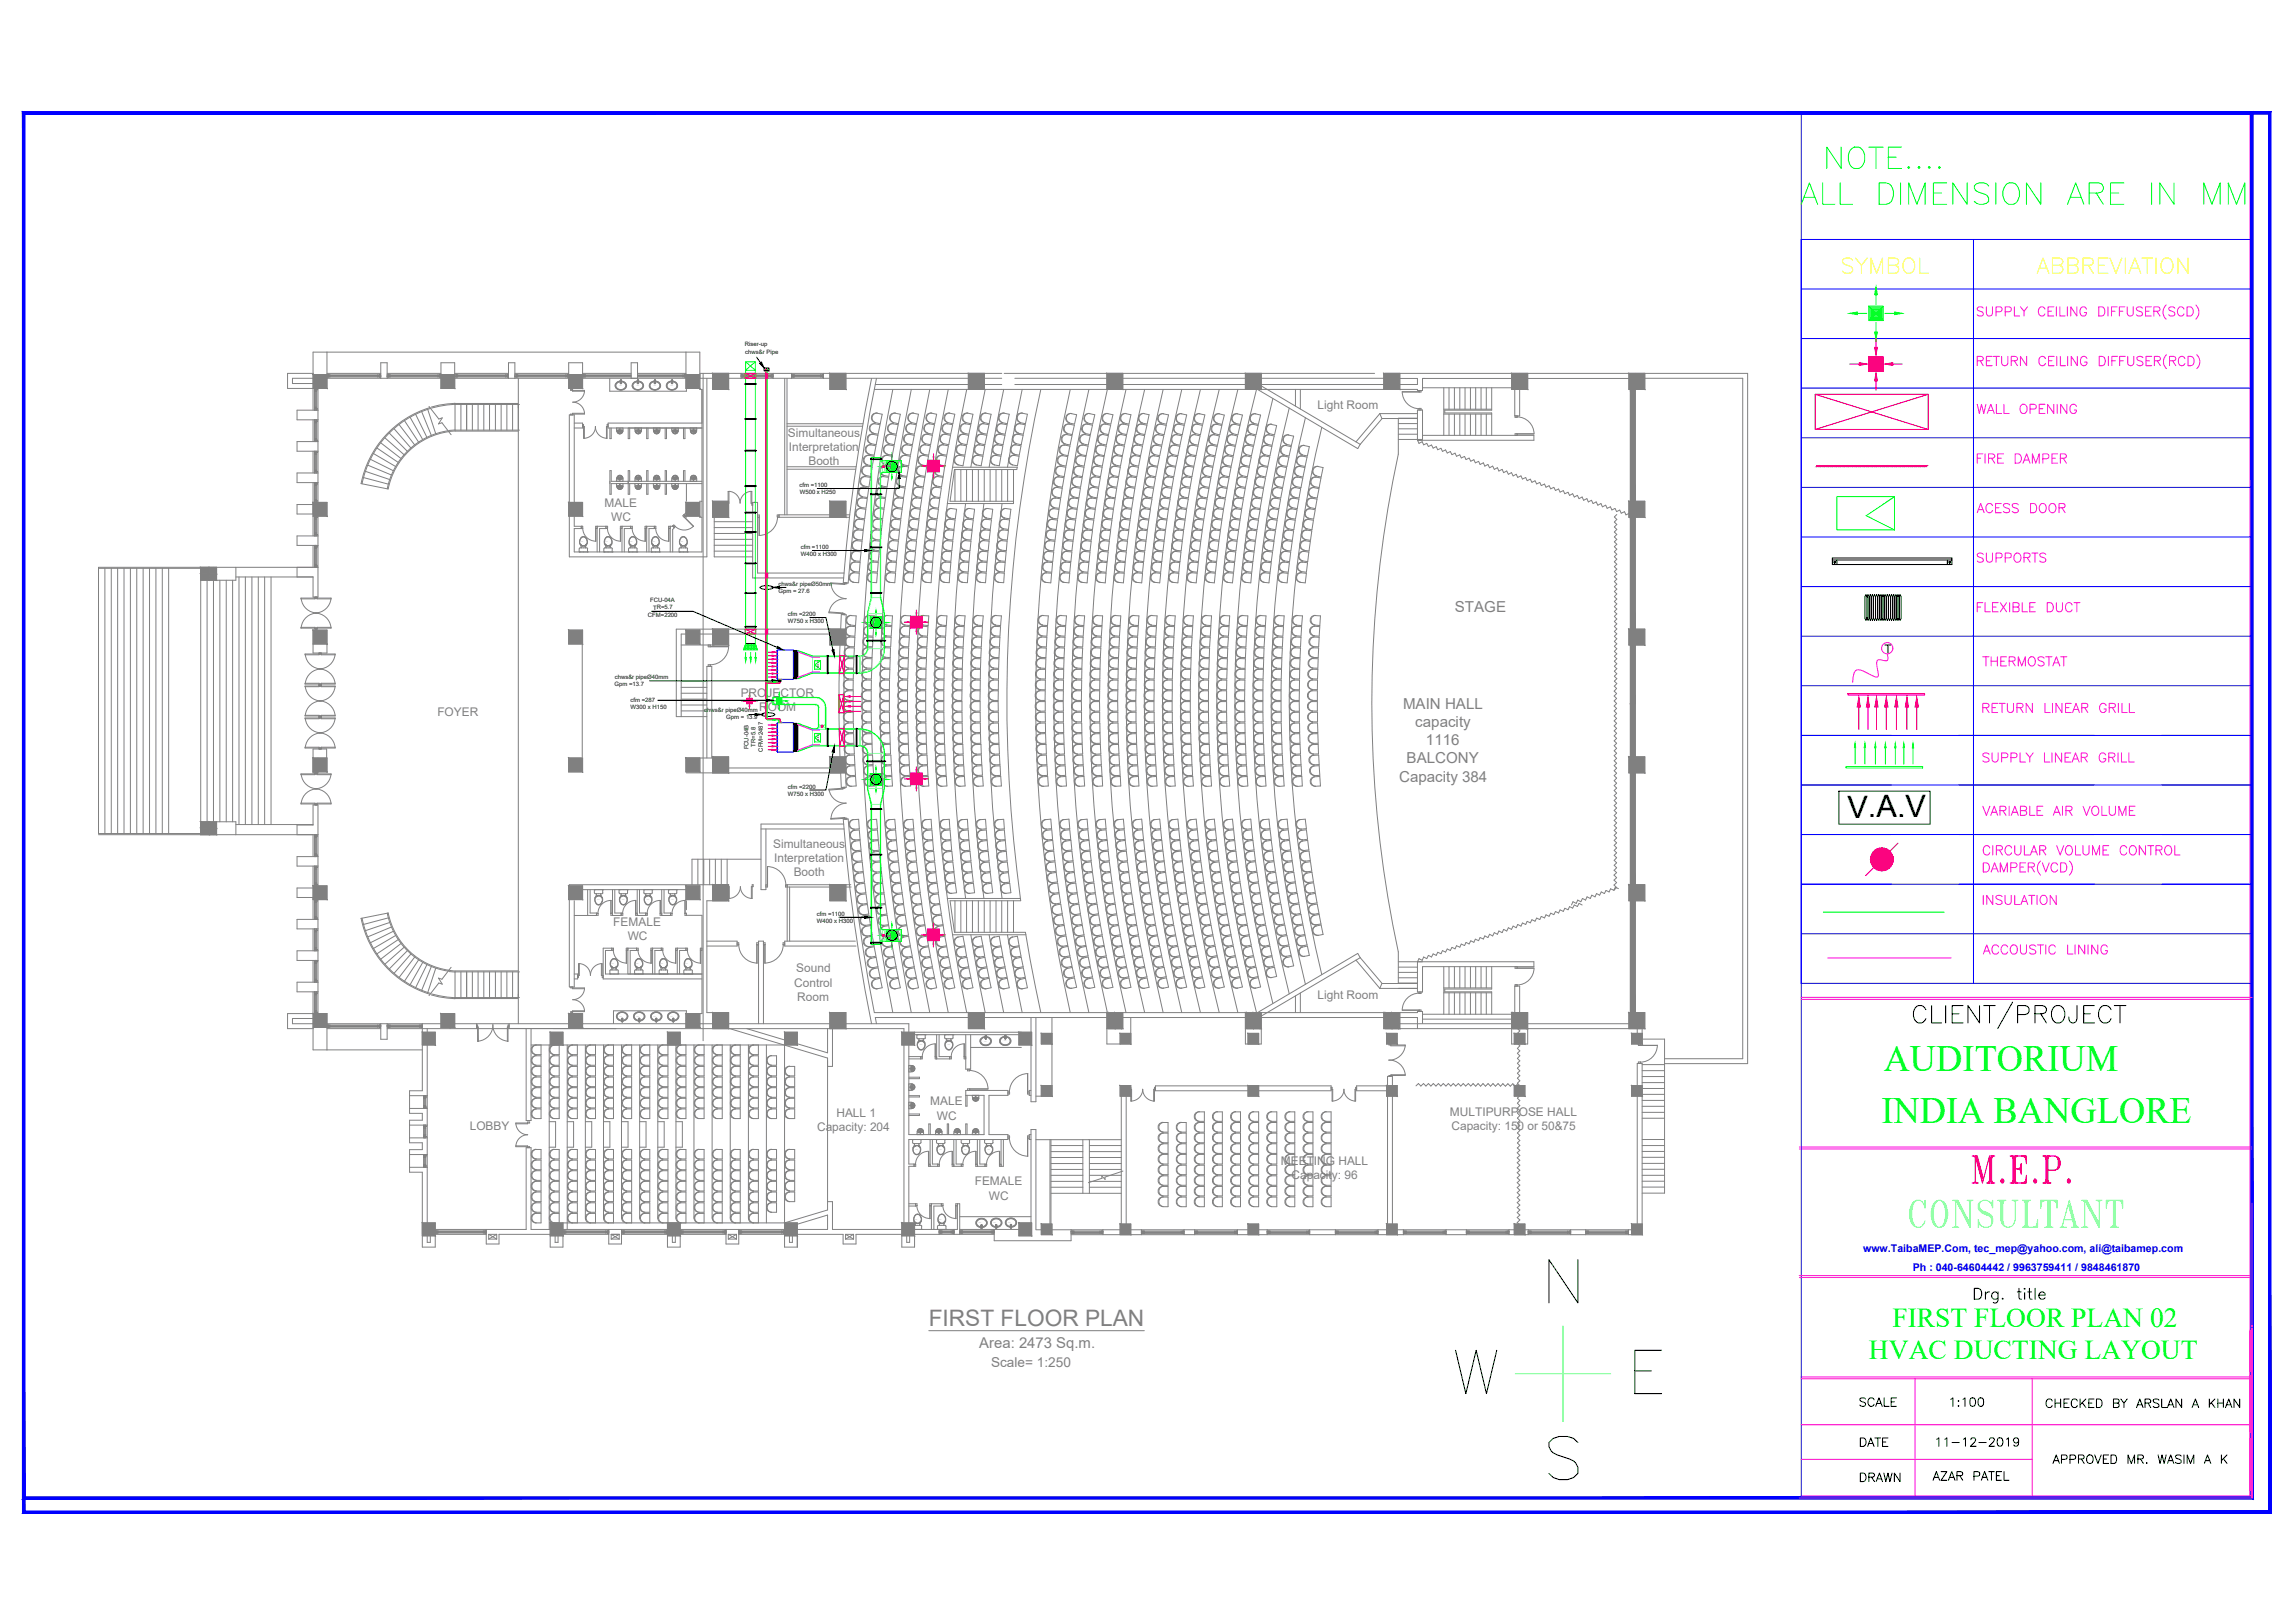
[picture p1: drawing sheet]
<svg xmlns="http://www.w3.org/2000/svg" width="594mm" height="420mm" viewBox="0 0 594 420" stroke-linecap="round" stroke-linejoin="round" font-family="sans-serif">
<defs><g id="words">
<g font-size="11.5" fill="#0ff">
<text x="509.4" y="307.6">M.E.P.</text>
<text x="493.2" y="318.9">CONSULTANT</text>
</g>
<text font-size="11" x="494.2" y="267.4">CLIENT/PROJECT</text>
<g font-size="9.6" fill="#0f0">
<text x="487.6" y="277.3">AUDITORIUM</text>
<text x="487" y="290.8">INDIA BANGLORE</text>
</g>
<text font-size="8" x="478.2" y="211.6">V.A.V</text>
<g font-size="7.5" fill="#ff0">
<text x="475.5" y="72">SYMBOL</text>
<text x="526" y="72">ABBREVIATION</text>
</g>
<g font-size="7.1" fill="#0f0">
<text x="489.9" y="343.5">FIRST FLOOR PLAN 02</text>
<text x="483.8" y="351.9">HVAC DUCTING LAYOUT</text>
</g>
<text font-size="5.9" fill="#808080" x="240.4" y="343.3">FIRST FLOOR PLAN</text>
<g font-size="5.7" fill="#f0f">
<text x="510.5" y="108.3">WALL OPENING</text>
<text x="510.5" y="134.1">ACESS DOOR</text>
<text x="510.5" y="146.8">SUPPORTS</text>
<text x="511.9" y="173.6">THERMOSTAT</text>
<text x="511.9" y="198.6">SUPPLY LINEAR GRILL</text>
<text x="511.9" y="212.4">VARIABLE AIR VOLUME</text>
<text x="512.2" y="248.4">ACCOUSTIC LINING</text>
</g>
<g font-size="5.7">
<text x="480.1" y="365.5">SCALE 1:100</text>
<text x="480.5" y="384.9">DRAWN</text>
<text x="499.2" y="384.5">AZAR PATEL</text>
</g>
<g font-size="5.3" fill="#f0f">
<text x="510.5" y="121">FIRE DAMPER</text>
<text x="510.5" y="159.5">FLEXIBLE DUCT</text>
<text x="511.9" y="185.6">RETURN LINEAR GRILL</text>
<text x="512.2" y="235.3">INSULATION</text>
</g>
<g font-size="5.3">
<text x="528.5" y="365.5">CHECKED BY ARSLAN A KHAN</text>
<text x="480.5" y="375.7">DATE</text>
<text x="500.2" y="375.7">11-12-2019</text>
<text x="530.2" y="379.9">APPROVED MR. WASIM A K</text>
</g>
<g font-size="3.9" fill="#808080">
<text x="376.6" y="158.4">STAGE</text>
<text x="363.2" y="183.6">MAIN HALL</text>
<text x="366.4" y="188.2">capacity</text>
<text x="364.1" y="197.6">BALCONY</text>
<text x="369.1" y="192.9">1116</text>
<text x="362.2" y="202.4">Capacity 384</text>
<text x="253.5" y="348.8">Area: 2473 Sq.m.</text>
</g>
<text font-size="3.5" fill="#808080" x="256.6" y="354">Scale= 1:250</text>
<g font-size="3.1" fill="#808080">
<text x="341.1" y="106">Light Room</text>
<text x="204" y="113.1">Simultaneous</text>
<text x="204.2" y="116.8">Interpretation</text>
<text x="209.3" y="120.5">Booth</text>
<text x="156.5" y="131.2">MALE</text>
<text x="158.2" y="135">WC</text>
<text x="113.2" y="185.4">FOYER</text>
<text x="191.7" y="180.3">PROJECTOR</text>
<text x="196.5" y="184">ROOM</text>
<text x="200.1" y="219.5">Simultaneous</text>
<text x="200.4" y="223.1">Interpretation</text>
<text x="205.5" y="226.8">Booth</text>
<text x="158.8" y="239.7">FEMALE</text>
<text x="162.5" y="243.4">WC</text>
<text x="206.1" y="251.7">Sound</text>
<text x="205.6" y="255.4">Control</text>
<text x="206.4" y="259.1">Room</text>
<text x="341.1" y="258.5">Light Room</text>
<text x="240.8" y="286.2">MALE</text>
<text x="121.6" y="292.6">LOBBY</text>
<text x="211.5" y="292.8">Capacity: 204</text>
<text x="216.5" y="289.1">HALL 1</text>
<text x="242.5" y="289.9">WC</text>
<text x="375.3" y="288.9">MULTIPURPOSE HALL</text>
<text x="375.7" y="292.6">Capacity: 150 or 50&amp;75</text>
<text x="331.6" y="301.6">MEETING HALL</text>
<text x="334.3" y="305.3">Capacity: 96</text>
<text x="252.3" y="306.8">FEMALE</text>
<text x="256" y="310.5">WC</text>
</g>
<text font-size="3.1" x="487.8" y="168.9">T</text>
<g font-size="2.8" fill="#00f">
<text x="482.3" y="324.1">www.TaibaMEP.Com, tec_mep@yahoo.com, ali@taibamep.com</text>
<text x="495.1" y="329">Ph : 040-64604442 / 9963759411 / 9848461870</text>
</g>
<g font-size="1.5">
<text x="192.8" y="89.7">Riser-up</text>
<text x="192.9" y="91.5">chws&amp;r Pipe</text>
<text x="207" y="126.1">cfm =1100</text>
<text x="207" y="127.9">W500 x H250</text>
<text x="207.3" y="142.1">cfm =1100</text>
<text x="207.3" y="143.9">W400 x H300</text>
<text x="168.3" y="155.9">FCU-04A</text>
<text x="201.5" y="153.6">Gpm = 27.6</text>
<text x="201.6" y="151.7">chws&amp;r pipeØ50mm</text>
<text x="167.7" y="159.7">CFM=2200</text>
<text x="169.1" y="157.8">TR=5.7</text>
<text x="203.9" y="159.4">cfm =2200</text>
<text x="204" y="161.3">W750 x H300</text>
<text x="159.1" y="177.6">Gpm =13.7</text>
<text x="159.1" y="175.8">chws&amp;r pipeØ40mm</text>
<text x="163.2" y="181.6">cfm =287</text>
<text x="163.3" y="183.5">W300 x H150</text>
<text x="182.3" y="184.4">chws&amp;r pipeØ40mm</text>
<text x="188" y="186.2">Gpm = 13.9</text>
<text x="193.7" y="194" transform="rotate(-90 193.7 194)">FCU-04B</text>
<text x="195.6" y="193.3" transform="rotate(-90 195.6 193.3)">TR=5.8</text>
<text x="197.5" y="194.6" transform="rotate(-90 197.5 194.6)">CFM=2487</text>
<text x="203.9" y="204.2">cfm =2200</text>
<text x="204" y="206.1">W750 x H300</text>
<text x="211.4" y="237.2">cfm =1100</text>
<text x="211.5" y="239">W400 x H300</text>
</g>
<g font-size=".7">
<text x="211.9" y="173" transform="rotate(-90 211.9 173)">axis dr</text>
<text x="211.9" y="191.8" transform="rotate(-90 211.9 191.8)">axis dr</text>
</g>
</g></defs>
<!-- layer: Supply Diffuser -->
<g fill="#0f0" stroke="#0f0" stroke-width=".26">
<path d="M233.4 242.1l.6 .1h-.6z"/>
<path d="M230.9 239l.1 .6h-.2z"/>
<path d="M227.7 242.2l.6-.1v.1z"/>
<path d="M230.8 244.7h.2l-.1 .6z"/>
<path d="M229.3 201.7l.6 .1-.6 .1z"/>
<path d="M226.8 198.6v.6h-.1z"/>
<path d="M223.6 201.8l.6-.1v.2z"/>
<path d="M226.7 204.4h.1v.5z"/>
<path d="M229.3 161.1l.6 .1-.6 .1z"/>
<path d="M226.8 158v.6h-.1z"/>
<path d="M223.6 161.2l.6-.1v.2z"/>
<path d="M226.7 163.8h.1v.5z"/>
<path d="M233.4 120.7l.6 .1-.6 .1z"/>
<path d="M230.9 117.7l.1 .5h-.2z"/>
<path d="M227.7 120.8l.6-.1v.2z"/>
<path d="M230.8 123.4h.2l-.1 .5z"/>
<path d="M203.3 181.4l.5 .1-.5 .1z"/>
<path d="M201.7 179.3l.1 .6h-.2z"/>
<path d="M199.6 181.5l.5-.1v.2z"/>
<path d="M201.6 183.1h.2l-.1 .5z"/>
</g>
<g fill="none" stroke="#0f0" stroke-width=".26">
<path d="M229.4 119.3h3v3h-3zM229.4 119.3l3 3M229.5 119.4h2.8v2.8h-2.8zM229.6 119.6h2.5v2.4h-2.5zM229.8 119.7h2.2v2.2h-2.2zM229.9 119.8h1.9v2h-1.9zM230.1 120h1.6v1.6h-1.6zM230.9 118.2v.8M232.4 119.3l-3 3M228.3 120.8h.7M230.2 120.1h1.4v1.4h-1.4zM230.3 120.2h1.1v1.1h-1.1z"/>
<path d="M230.5 120.4h.8v.8h-.8zM230.6 120.5h.6v.6h-.6zM230.7 120.7h.3v.2h-.3zM230.9 122.6v.8M232.7 120.8h.7M225.2 159.7h3.1v3h-3.1zM225.2 159.7l3.1 3M225.4 159.8h2.7v2.8h-2.7zM225.5 159.9h2.5v2.5h-2.5zM226.8 158.6v.8M228.3 159.7l-3.1 3M201.7 179.9v.8"/>
<path d="M224.2 161.2h.7M225.7 160.1h2.2v2.2h-2.2zM225.8 160.2h1.9v2h-1.9zM225.9 160.3h1.7v1.7h-1.7zM226.1 160.5h1.3v1.4h-1.3zM226.2 160.6h1.1v1.1h-1.1zM226.3 160.8h.9v.8h-.9zM226.5 160.9h.5v.6h-.5zM226.6 161.1h.3v.2h-.3zM226.8 163v.8M228.6 161.2h.7M200.1 181.5h.8"/>
<path d="M201 180.8h1.4v1.4h-1.4zM201 180.8l1.4 1.4M201.2 180.9h1.1v1.1h-1.1zM201.3 181.1h.8v.8h-.8zM201.4 181.2h.6v.6h-.6zM201.6 181.3h.3v.3h-.3zM201.7 182.3v.8M202.4 180.8l-1.4 1.4M202.6 181.5h.7M226.8 199.2v.8M224.2 201.8h.7M225.2 200.3h3.1v3h-3.1z"/>
<path d="M225.2 200.3l3.1 3M225.4 200.4h2.7v2.7h-2.7zM225.5 200.5h2.5v2.5h-2.5zM225.7 200.7h2.2v2.2h-2.2zM225.8 200.8h1.9v1.9h-1.9zM225.9 200.9h1.7v1.7h-1.7zM226.1 201.1h1.3v1.4h-1.3zM226.2 201.2h1.1v1.1h-1.1zM226.3 201.4h.9v.8h-.9zM226.5 201.5h.5v.5h-.5zM226.6 201.6h.3v.3h-.3zM226.8 203.6v.8"/>
<path d="M228.3 200.3l-3.1 3M228.6 201.8h.7M230.9 239.6v.7M228.3 242.2h.7M229.4 240.6h3v3.1h-3zM229.4 240.6l3 3.1M229.5 240.8h2.8v2.7h-2.8zM229.6 240.9h2.5v2.5h-2.5zM229.8 241.1h2.2v2.2h-2.2zM229.9 241.2h1.9v1.9h-1.9zM230.1 241.3h1.6v1.7h-1.6zM230.2 241.5h1.4v1.3h-1.4z"/>
<path d="M230.3 241.6h1.1v1.1h-1.1zM230.5 241.7h.8v.9h-.8zM230.6 241.9h.6v.5h-.6zM230.7 242h.3v.3h-.3zM230.9 244v.7M232.4 240.6l-3 3.1M232.7 242.2h.7"/>
</g>
<!-- layer: Return Diffuser -->
<g fill="#f00" stroke="#f00" stroke-width=".26">
<path d="M194 182.3l.1 .6h-.2z"/>
<path d="M194.8 181.5l.6-.1v.2z"/>
<path d="M193.9 180.1h.2l-.1 .6z"/>
<path d="M192.6 181.4l.6 .1-.6 .1z"/>
<path d="M241.7 122.5v.5h-.1z"/>
<path d="M243.5 120.6l.5-.1v.2z"/>
<path d="M241.6 118.3h.1v.5z"/>
<path d="M239.2 120.5l.6 .1-.6 .1z"/>
<path d="M237.2 162.9l.1 .5h-.2z"/>
<path d="M239.1 161.1l.5-.1v.1z"/>
<path d="M237.1 158.7h.2l-.1 .5z"/>
<path d="M234.8 161l.6 .1h-.6z"/>
<path d="M237.2 203.5l.1 .5h-.2z"/>
<path d="M239.1 201.6l.5-.1v.2z"/>
<path d="M237.1 199.2h.2l-.1 .6z"/>
<path d="M234.8 201.5l.6 .1-.6 .1z"/>
<path d="M241.6 243.9l.1 .5h-.2z"/>
<path d="M243.4 242l.6-.1v.2z"/>
<path d="M241.5 239.6h.2l-.1 .6z"/>
<path d="M239.2 241.9l.6 .1-.6 .1z"/>
</g>
<g fill="none" stroke="#f00" stroke-width=".26">
<path d="M240.1 119.1h3.1v3h-3.1zM240.1 119.1l3.1 3M240.3 119.3h2.7v2.7h-2.7zM240.4 119.4h2.5v2.5h-2.5zM240.6 119.5h2.2v2.3h-2.2zM240.7 119.7h1.9v1.9h-1.9zM240.8 119.8h1.7v1.7h-1.7zM240.9 119.9h1.4v1.4h-1.4zM241.7 117.5v.8M243.2 119.1l-3.1 3M238.5 120.6h.7M241.1 120.1h1.1v1.1h-1.1z"/>
<path d="M241.2 120.2h.8v.8h-.8zM241.4 120.4h.5v.5h-.5zM241.5 120.5h.3v.3h-.3zM241.7 123v.8M244 120.6h.8M235.7 159.5h3v3.1h-3zM235.7 159.5l3 3.1M235.9 159.7h2.7v2.7h-2.7zM236 159.8h2.5v2.5h-2.5zM236.1 159.9h2.2v2.3h-2.2zM237.2 157.9v.8M238.7 159.5l-3 3.1"/>
<path d="M194 179.3v.8M234.1 161.1h.7M236.3 160.1h1.9v1.9h-1.9zM236.4 160.2h1.7v1.7h-1.7zM236.5 160.3h1.4v1.4h-1.4zM236.7 160.5h1.1v1.1h-1.1zM236.8 160.6h.8v.9h-.8zM237 160.8h.5v.5h-.5zM237.1 160.9h.3v.3h-.3zM237.2 163.4v.8M239.6 161.1h.7M191.9 181.5h.7"/>
<path d="M193.3 180.8h1.4v1.4h-1.4zM193.3 180.8l1.4 1.4M193.5 180.9h1.1v1.1h-1.1zM193.6 181.1h.8v.8h-.8zM193.7 181.2h.6v.6h-.6zM193.9 181.3h.3v.3h-.3zM194 182.9v.7M194.7 180.8l-1.4 1.4M195.4 181.5h.7M237.2 198.5v.7M234.1 201.6h.7M235.7 200.1h3v3h-3z"/>
<path d="M235.7 200.1l3 3M235.9 200.3h2.7v2.7h-2.7zM236 200.4h2.5v2.5h-2.5zM236.1 200.5h2.2v2.2h-2.2zM236.3 200.7h1.9v1.9h-1.9zM236.4 200.8h1.7v1.7h-1.7zM236.5 200.9h1.4v1.4h-1.4zM236.7 201.1h1.1v1.1h-1.1zM236.8 201.2h.8v.8h-.8zM237 201.4h.5v.5h-.5zM237.1 201.5h.3v.3h-.3zM237.2 204v.8"/>
<path d="M238.7 200.1l-3 3M239.6 201.6h.7M241.6 238.9v.7M238.5 242h.7M240.1 240.5h3v3h-3zM240.1 240.5l3 3M240.3 240.6h2.7v2.8h-2.7zM240.4 240.8h2.4v2.5h-2.4zM240.5 240.9h2.2v2.2h-2.2zM240.6 241.1h2v1.9h-2zM240.8 241.2h1.7v1.6h-1.7zM240.9 241.3h1.4v1.4h-1.4z"/>
<path d="M241.1 241.5h1.1v1.1h-1.1zM241.2 241.6h.8v.8h-.8zM241.4 241.7h.5v.6h-.5zM241.5 241.9h.2v.3h-.2zM241.6 244.4v.8M243.1 240.5l-3 3M244 242h.7"/>
</g>
<!-- layer: S A D -->
<g fill="none" stroke="#0ff" stroke-width=".26">
<path d="M227.9 119.3h.1M227.9 119.4h5.3v2.8h-4.8M228.4 119.4v2.8M229 119.4v2.8M228.4 122.2l-.5 .5M224.7 158.8v9.1h4.1v-9.1M224.7 158.8h4.1M225.7 154.7v-36.1h2.2v36.1M225.7 154.7h2.2M225.7 154.7l-1 4.1M227.9 154.7l.9 4.1M206.5 168.5l3.8 1.5"/>
<path d="M210.3 170h12.3v4.1h-12.3M210.3 170v4.1M210.3 174.1l-3.8 1.5M224.7 167.9a2.05 2.05 0 0 1-2.1 2M228.8 167.9a6.2 6.2 0 0 1-6.2 6.2M206.5 187.4l3.8 1.4M210.3 188.8h12.3M210.3 193h12.3M210.3 188.8v4.2M210.3 193l-3.8 1.4M211.1 180.7h-10.9v1.6h10.9M211.2 182.3a.83 .83 0 0 1 .8 .8v5.2"/>
<path d="M211.2 180.7a2.48 2.48 0 0 1 2.4 2.4v5.7M212 187.7h1.6M212 188.3h1.6M212 188.3l-.6 .5M222.6 188.8v4.2M222.6 193a2.05 2.05 0 0 1 2.1 2M222.6 188.8a6.2 6.2 0 0 1 6.2 6.2M224.7 195v9.1M224.7 195h4.1M228.8 195v9.1M224.7 204.1h4.1M224.7 204.1l1 4.2"/>
<path d="M225.7 208.3v36.1h2.2v-36.1M225.7 208.3h2.2M228.8 204.1l-.9 4.2M227.9 243.7h.1M227.9 240.2l.5 .6M228.4 240.8v2.7M228.4 240.8h4.8v2.7h-5.3M229 240.8v2.7"/>
</g>
<!-- layer: Insulation -->
<g fill="none" stroke="#0f0" stroke-width=".26">
<path d="M224.6 158.8v9.1a2.01 2.01 0 0 1-2 2h-12.3M225.5 154.7v-36.2h2.5v.8h5.4v3h-5l-.4 .5v31.9M225.5 154.7l-.9 4.1M228 154.7l1 4.1M229 158.8v9.1a6.4 6.4 0 0 1-6.4 6.4h-12.3l-3.7 1.4M206.6 168.4l3.7 1.4M206.6 194.5l3.7-1.4h12.3a2.01 2.01 0 0 1 2 1.9v9.1M206.6 187.3l3.7 1.4M210.3 188.7h1.1l.5-.5v-5.1l-.3-.5-.5-.2h-11v-1.9h11a2.58 2.58 0 0 1 2.7 2.6v5.6h8.8a6.4 6.4 0 0 1 6.4 6.3v9.1M224.6 204.1l.9 4.2M225.5 208.3v36.2h2.5v-.8h5.4v-3.1h-5l-.4-.4v-31.9M229 204.1l-1 4.2"/>
<path d="M472 236.1h31.3"/>
</g>
<!-- layer: 0 -->
<g fill="none" stroke="#808080" stroke-width=".26">
<path d="M81.2 97.9h-5.5v1.4h5.5M84.6 91.2v9.4h-10.2v-3.9h6.8M84.6 96.7h14M84.6 97.9h29.5M84.6 97h-3.6v9.2M84.6 97.5h14M84.6 97.1h14M84.7 97v.1M85 97h.1M85 97.6h.1M85 97.6v-.2h13.2v.2M85 97v.2h13.2v-.2"/>
<path d="M85.1 97.2v.2M85.4 97v.2M85.4 97.4v.2M97.8 97v.2M97.8 97.4v.2M98.1 97.2v.2M98.2 97h.1M98.2 97.6h.1M98.5 97v.1M98.6 97.9v-4h1.6v4M100.2 96.7h13.9M100.2 97.5h.1"/>
<path d="M100.2 97.1h13.9M100.6 97h.1M100.6 97.6h.1M100.6 97.6v-.2h13.2v.2M100.6 97v.2h13.2v-.2M100.6 97.2v.2M101 97v.2M101 97.4v.2M113.4 97v.2M113.4 97.4v.2M113.7 97.2v.2M113.8 97h.1"/>
<path d="M113.8 97.6h.1M114.1 93.9h3.6v6.7h-3.6zM114.1 97.5l-13.8 .1M114.1 97h3.6M117.7 96.7h13.9M117.7 97.9h29.5M117.7 97.5h13.9M117.7 97.1h13.9M117.8 97v.1M118.1 97h.1M118.1 97.6h.1M118.1 97.4h13.2v.2"/>
<path d="M118.1 97v.6M118.5 97v.2M118.5 97.4v.2M130.9 97v.2M130.9 97.4v.2M131.2 97.2v.2M131.3 97h.1M131.3 97.6h.1M131.3 97v.2h-13.2M131.6 97.9v-4h1.7v4M133.3 96.7h13.9M133.3 97.5h13.9"/>
<path d="M133.3 97.1h13.9M133.4 97v.1M133.7 97h.1M133.7 97.6h.1M133.7 97v.2h13.2M133.7 97.2v.2M134 97v.2M134 97.4v.2M134.2 98v6.5h-16.6M146.5 97v.2M146.5 97.4v.2M146.9 97h.1"/>
<path d="M146.9 97.6h.1M146.9 97v.6M146.9 97.4h-13.2v.2M147.2 93.9h3.6v6.7h-3.6zM147.2 97h3.6M150.8 96.7h12.6M150.8 97.9h26.8M150.8 97.5l12.6 .1M151.1 97h.1M151.1 97.6h.1M151.1 97v.2h12.3M151.2 97.2v.2"/>
<path d="M151.6 97v.2M151.6 97.4v.2M157.8 98v3.3h19.9v-.5M160.5 99.2h.1M160.6 98.8a1.06 1.06 0 0 0-1.2 1.2 1.06 1.06 0 0 0 1.4 .9 1.03 1.03 0 0 0 1.2-1.1 1.03 1.03 0 0 0-1.2-1M160.6 98.7v.4M160.6 98.7l.1-.2 .2 .2M160.6 99v.2l.1 .1 .2-.1-.1-.2M160.6 99.2h.1M160.6 98.7h.2M160.6 99.1l.1 .1M160.7 99.2v.1"/>
<path d="M160.7 99.2h.1M160.7 99.1h.1M160.7 99.3v.1M160.8 99.2h.1M160.8 99.2h-.1M160.8 99.1h-.1M160.8 99.2l-.1 .1M160.8 99.1v.1M160.8 99.1l-.1 .1M160.8 99.1h.1M160.8 98.7v.4M160.9 98.5l-.3-.1-.1 .3"/>
<path d="M160.9 98.5a1.32 1.32 0 0 1 1 2.1 1.56 1.56 0 0 1-2.7-.9l.4-.6 .9-.4M160.9 98.5l-.1 .2M163.4 97.9v-4h1.6v4M163.4 97.4h-12.3v.2M163.4 97l-12.6 .1M164.9 99.2h.1M164.9 98.5l.1 .6M164.9 98.7a1.19 1.19 0 0 0-1.3 1.2 1.19 1.19 0 0 0 1.4 1.1 1.2 1.2 0 0 0 1.5-.7 1.2 1.2 0 0 0-.7-1.5l-.5-.1M164.9 98.5l.1 .2M165 98.8a1.06 1.06 0 0 0-1.2 1.2 1.06 1.06 0 0 0 1.4 .9 1.03 1.03 0 0 0 1.2-1.1 1.03 1.03 0 0 0-1.2-1M165 98.7l.1 .4M165 98.5l.2-.1 .1 .3"/>
<path d="M165 98.7l.1-.2 .2 .2M165 99v.2l.1 .1 .2-.1-.1-.2M165 96.7h12.6M165 97.4h12.2v.2M165 97l12.6 .1M165 99.2h.1M165 98.7h.2v.4M165 99.1l.1 .1M165 99.1h.2M165.1 99.2h.1M165.1 99.2v.1M165.1 99.1h.1"/>
<path d="M165.1 99.3v.1M165.2 99.2h-.1M165.2 99.2l-.1 .1M165.2 99.2h.1M165.2 99.1v.1M165.2 99.1h.1M165.3 98.7l-.1 .4M169.3 99.2h.1M169.3 98.5l.1 .2a1.19 1.19 0 0 0-1.3 1.1 1.19 1.19 0 0 0 1.3 1.2 1.21 1.21 0 0 0 1.4-.5 1.21 1.21 0 0 0-.1-1.4l-1-.4M169.3 98.5l.1 .2M169.4 98.8a1.05 1.05 0 0 0-1.1 1.2 1.05 1.05 0 0 0 1.3 .9 1.03 1.03 0 0 0 1.2-1.1 1.03 1.03 0 0 0-1.2-1M169.4 98.7v.4"/>
<path d="M169.4 98.7l.1 .4M169.4 98.5l.2-.1 .1 .3M169.4 99v.2l.1 .1 .2-.1-.1-.2M169.4 99.2h.1M169.5 99.1v.1M169.5 99.2h.1M169.5 99.2v.1M169.5 99.1h.1M169.5 99.3v.1M169.6 99.2h-.1M169.6 99.2l-.1 .1M169.6 99.2h.1"/>
<path d="M169.6 99.1v.1M169.6 99.1h.1M169.7 98.7l-.1-.2-.2 .1 .2 .1v.4M169.7 98.7l-.1 .4M173.8 99.2h.1M173.8 98.8a1.05 1.05 0 0 0-1.1 1.2 1.05 1.05 0 0 0 1.4 .9 1.02 1.02 0 0 0 1.1-1.1 1.02 1.02 0 0 0-1.1-1M173.8 98.7v.4M173.8 98.7a1.19 1.19 0 0 0-1.3 1.1 1.19 1.19 0 0 0 1.3 1.2 1.2 1.2 0 0 0 1.5-.7 1.2 1.2 0 0 0-.7-1.5l-.5-.1M173.8 98.7l.1 .4M173.8 98.7h.3M173.9 99l-.1 .2 .2 .1 .2-.1-.1-.2M173.9 99.2h.1"/>
<path d="M173.9 99.2v.1M173.9 99.1h.1M173.9 99.1l.1 .1M173.9 99.1v.1M174 99.3v.1M174 98.5l.1 .2M174 98.4l.1 .1M174 98.4l-.2 .3M174 98.5l-.2 .2M174 99.2h.1M174 99.1v.1M174 99.2v.1"/>
<path d="M174 98.7v.4M174.1 99.1l-.1 .1M174.1 98.7l-.1 .5M174.1 98.5v.2M176.8 97v.2M176.8 97.4v.2M177.1 97.2v.2M177.2 97h.1M177.2 97.6h.1M177.2 97v.2h-12.2M177.6 91.2v9.4h3.6v-9.4h-100.2v5.5M177.6 97.5l-12.6 .1"/>
<path d="M177.6 97h3.6M181.2 96.7h78.1M181.2 97.9h78.1M182 96.7v172.7M183 98v46.2h-35.6v-36.8h1.2v28.8h2.2v.6M184.5 96.7v4.1h4.1v-4.1M191.8 96.7v1.3M191.8 97.5h8.3M191.8 97.1h8.3M191.9 97v.1M192.2 97.6h.1M192.2 97h.1"/>
<path d="M192.2 97v.2h7.5v-.2M192.2 97.6v-.2h7.5v.2M192.2 97.2v.2M192.6 97v.2M192.6 97.4v.2M199.4 97v.2M199.4 97.4v.2M199.7 97.2v.2M199.7 97.6h.1M199.7 97h.1M200 97v.1M200.1 96.7v1.3"/>
<path d="M203.1 98v35.3M203.7 98v35.3M204.9 96.7v1.3M204.9 97.5h8.3M204.9 97.1h8.3M204.9 97v.1M205.2 97.6h.1M205.2 97h.1M205.2 97.4h7.6v.2M205.2 97v.6M205.6 97v.2M205.6 97.4v.2"/>
<path d="M212.4 97v.2M212.4 97.4v.2M212.7 97.2v.2M212.8 97.6h.1M212.8 97h.1M212.8 97v.2h-7.6M213.1 97v.1M213.2 96.7v1.3M214.8 96.7v4.1h4.2v-4.1M225.6 98a426.2 426.2 0 0 0-7.3 52.8l1.3 .1a426.8 426.8 0 0 1 7.3-52.9M226.6 99.5h32.7M250.7 96.7v4.1"/>
<path d="M254.8 96.7v4.1M259.9 96.7h95.9M262.7 97.9h95.9M262.7 99.5h95.9M286.5 96.7v4.1M290.6 96.7v4.1M322.4 96.7v4.1M326.2 99.7l25.9 15.3M326.5 96.7v4.1M362 98h4.9v1.5h-4.9M362.3 96.7v4.1M391.3 96.7v4.1h4.1v-4.1"/>
<path d="M393.4 96.7v11h-1.3v-9.8M421.7 96.7v4.1h4.1v-4.1M423.3 96.7v169.6M425.4 97.9h25.7v176.2h-20.2M81 108.7v5.6M81 116.8v5.6M81.4 117.2h.1M81.4 100.9h.1M81.4 105.8h.1M81.4 109h.1M81.4 114h.1M81.4 114h.6"/>
<path d="M81.4 113.6h.2M81.4 100.6l.1 5.6M81.4 100.9h.2v4.9h-.2M81.4 109h.2v5M81.4 117.2h.2v4.9h-.2M81.4 117.6h.2M81.4 101.3h.2M81.4 105.4h.2M81.4 109.4h.2M81.5 108.7l-.1 5.6M81.5 116.8v5.6M81.5 100.6h.1"/>
<path d="M81.5 114.3h.1M81.6 117.2h.2M81.6 100.9h.2M81.6 105.8h.2M81.6 109.1h.2M81.8 113.6h.2M81.8 117.6h.2M81.8 101.3h.2M81.8 105.4h.2M81.8 109.4h.2M81.9 100.6h.1M81.9 108.7l.1 5.6"/>
<path d="M81.9 114.3h.1M81.9 116.8v5.6M82 117.2h.1M82 100.9h.1M82 105.8h.1M82 109h.1M82 114h.1M82 100.6l-.1 5.6M82 100.9h-.2v4.9h.2M82 109h-.2v5M82 117.2h-.2v4.9h.2M82.3 100.6v30"/>
<path d="M82.3 106.2h-5.4v2.5h5.4M82.3 114.3h-5.4v2.5h5.4M95.9 118.9l5.9 2.9M96.7 117.4l5.7 3.3M97.6 116l5.5 3.7M98.5 114.6l5.3 4.1M99.6 113.3l5 4.4M100.8 112.1l4.6 4.7M102 111l4.4 5M103.3 109.9l4 5.3M104.7 108.9l3.6 5.5M106.1 108l3.3 5.8"/>
<path d="M107.6 107.2l2.9 6M109.1 106.6l2.5 6.1M110.7 106l2.1 6.3M111.1 105.2l2.5 3.3 .9-.3-1 1.5 .9-.3 2.4 3.1M111.3 105.5a25.8 25.8 0 0 0-17.8 19.7M111.5 105.7a25.5 25.5 0 0 0-17.8 19.5M116 111.5a18.9 18.9 0 0 0-15.8 15M116.2 111.7a18.6 18.6 0 0 0-15.7 14.9l-7.1-1.4M117.7 104.7h16.8M117.8 104.7l-2 .1-4.1 .8M117.8 104.4l-4.1 .5-2.1 .5M117.8 111.6h16.4v139.7h-16.4"/>
<path d="M117.8 104.7v6.7h16.7M117.8 111.3l-1.6 .1M117.8 111.6l-1.5 .1M119.3 104.7v6.7M120.8 104.7v6.7M122.3 104.7v6.7M123.8 104.7v6.7M125.2 104.7v6.7M126.7 104.7v6.7M128.2 104.7v6.7M129.7 104.7v6.7M131.2 104.7v6.7"/>
<path d="M132.7 104.7v6.7M134.2 104.7v6.7M147.7 100.8v.3h3.6v.2h-3.1v-.5zM148.6 109.5h2.2v1.3h-2.2M150.8 110.4h.5v3.1M150.8 109.9h.3v3.6h.2M151.3 107v.2h-3.6v.2M151.3 107h-3.1v.4M151.3 101.2a3.1 3.1 0 0 1-3.1 2.9 3.1 3.1 0 0 1 3.1 2.9M154.1 110.4a3.1 3.1 0 0 0 2.9 3.1M154.1 110.4a3.1 3.1 0 0 1-2.8 3.1M157.4 109.9h-.2v3.6h-.2"/>
<path d="M157.4 110.4h-.4v3.1M157.9 110.8v2.8h.3v-2.8M159.6 110.8v.4M159.6 111.2v.3M159.7 111.6l.3 .6M159.7 111.6l.2 .5M159.7 111.4v.2M159.8 111.5l.2 .5M159.9 112l.5-.6 .5 .6M160 112.2l.5 .1M160 112.1h.8M160.2 111.6h.1"/>
<path d="M160.2 111.6h.5M160.2 111.6l.2 .3 .3-.3M160.2 111.6l.2-.2 .2 .2M160.3 111.5h.1M160.4 111.4h.1M160.4 111.6h.1M160.4 111.8h.1M160.4 112h.1M160.4 111.3l.7 .3M160.4 111.3l.6 .1 .2 .2M160.4 111.3l-.7 .1M160.4 111.3a.45 .45 0 0 0-.6 .2 .45 .45 0 0 0 .2 .6"/>
<path d="M160.5 111.5h.1M160.6 111.6h.1M160.7 111.6h.1M160.9 112.2l-.4 .1M161 112.1l.3-.5-.4 .6M161.1 111.5l-.3 .5M161.1 111.6a.66 .66 0 0 1-.4 .6 .66 .66 0 0 1-.7-.1M161.3 111.2l-.1 .3M161.3 110.8v.4M162.6 110.8v2.8h.4v-2.8M164.4 110.8v.4M164.4 111.2l.2 .9"/>
<path d="M164.4 111.6l.4 .6M164.5 111.6a.66 .66 0 0 0 .4 .6 .66 .66 0 0 0 .7-.1M164.6 111.5l.2 .5M164.8 112.2l.4 .1 .4-.1M164.8 111.3l-.4 .3M164.9 111.6l-.2 .4M164.9 111.6h.5M165 111.5l.4-.1 .3 .6M165 111.6h.1M165 111.6l.2 .3 .3-.3M165 111.6l.2-.2 .2 .2M165.1 111.5h.1"/>
<path d="M165.2 111.4h.1M165.2 111.6h.1M165.2 111.8h.1M165.2 112h.1M165.2 111.3a.43 .43 0 0 1 .7 .2 .43 .43 0 0 1-.3 .6h-.8M165.2 111.3l.6 .1 .2 .2M165.2 111.3h-.4M165.2 111.3l-.6 .3M165.3 111.5h.1M165.4 111.6h.1M165.8 111.5l-.1 .5M166 111.6l-.2 .5"/>
<path d="M166 111.6l-.4 .6M166 111.2v.3M166 110.8v.4M167.4 110.8v2.8h.3v-2.8M169.1 110.8v.4M169.1 111.2l.4 1M169.2 111.6l.2 .5M169.2 111.6l.2-.2 .6-.1a.5 .5 0 0 0-.7 .4 .5 .5 0 0 0 .5 .6h.2M169.4 111.5l.2 .5M169.5 112.2l.5 .1 .4-.1M169.7 111.6l-.2 .4M169.7 111.6h.1"/>
<path d="M169.7 111.6h.5M169.7 111.5l.5-.1 .2 .6M169.8 111.6l.2 .3 .2-.3M169.8 111.5h.1M169.8 111.6l.2-.2 .2 .2M170 111.4h.1M170 111.6h.1M170 111.8h.1M170 112h.1M170.1 111.5h.1M170.2 111.6h.1M170.4 112.1l-.4 .2"/>
<path d="M170.6 111.5l-.2 .5M170.7 111.4v.2M170.7 111.4l-.7-.1a.43 .43 0 0 1 .6 .2 .43 .43 0 0 1-.2 .6h-.8M170.8 111.6l-.2 .5M170.8 111.6l-.4 .6M170.8 111.2v.3M170.8 110.8v.4M172.2 110.8v2.8h.3v-2.8M173.9 110.8v.4M173.9 111.2l.1 .3M174 111.6l.3 .6M174 111.6l.2 .5"/>
<path d="M174 111.4v.2M174.1 111.5l.3 .5M174.3 112.2l.5 .1 .4-.1M174.4 112.1h.7M174.5 111.6h.1M174.5 111.6h.5M174.5 111.6l.2 .3 .3-.3M174.6 111.6l.1-.2 .2 .2M174.6 111.5h.1M174.7 111.4h.1M174.7 111.6h.1M174.7 111.8h.1"/>
<path d="M174.7 112h.1M174.7 111.3l.7 .3M174.7 111.3l.8 .1M174.8 111.3l-.7 .1M174.8 111.3a.45 .45 0 0 0-.7 .2 .45 .45 0 0 0 .2 .6M174.9 111.5h.1M174.9 111.6h.1M175 111.6h.1M175 111.5l-.4-.1-.3 .6M175 111.6l.2 .4M175.3 112.1l.3-.5-.4 .6M175.4 111.5l-.3 .5"/>
<path d="M175.4 111.6a.66 .66 0 0 1-.4 .6 .66 .66 0 0 1-.7-.1M175.5 111.4v.2M175.6 111.2l-.1 .3M175.6 110.8v.4M176.9 110.8v2.8h.4v-2.8M178.7 110.8v.4M178.7 111.2v.3M178.7 111.6l.4 .6M178.7 111.6l.2 .5M178.9 111.5l.2 .5M179.1 112.2l.4 .1 .5-.1M179.1 111.3l-.4 .3"/>
<path d="M179.2 111.6l-.2 .4M179.3 111.6h.1M179.3 111.6h.4M179.3 111.5l.4-.1 .3 .6M179.3 111.6l.2 .3 .3-.3M179.3 111.6l.2-.2 .2 .2M179.4 111.5h.1M179.5 111.4h.1M179.5 111.6h.1M179.5 111.8h.1M179.5 112h.1M179.5 111.3a.49 .49 0 0 1 .7 .4 .49 .49 0 0 1-.5 .6l-.6-.2h.8"/>
<path d="M179.5 111.3h.4M179.5 111.3h-.4M179.5 111.3a.46 .46 0 0 0-.6 .2 .46 .46 0 0 0 .2 .6M179.6 111.5h.1M179.7 111.6h.1M179.9 111.3l.4 .3M180.1 111.5l-.2 .5M180.3 111.6l-.3 .6M180.4 111.2l-.3 .9M180.4 110.8v.4M181.1 100.8h.6v42.1h-33.1v-6.1h2.2M181.7 109.5h-24.3v1.3h24.3"/>
<path d="M203.7 110.3h19.6M203.7 109.7h19.7M224.8 117.9l1.4 .2-.4 2.5-1.3-.2M224.9 117.9a1.25 1.25 0 0 0-1.2 1.1 1.25 1.25 0 0 0 .8 1.3M225 117.9a1.25 1.25 0 0 0-1.5 1 1.25 1.25 0 0 0 1 1.5M225.4 115.1a1.25 1.25 0 0 0-1.2 1.1 1.25 1.25 0 0 0 .8 1.4M225.5 115.2a1.25 1.25 0 0 0-1.5 .9 1.25 1.25 0 0 0 1 1.5l1.3 .2 .5-2.4-1.4-.2M225.9 112.4l1.4 .3-.5 2.4-1.3-.2M225.9 112.4a1.25 1.25 0 0 0-1.2 1.1 1.25 1.25 0 0 0 .8 1.3M226 112.4a1.25 1.25 0 0 0-1.5 1 1.25 1.25 0 0 0 1 1.5M226.3 100.8h140.6v.3h1.3v-3.1h53.8v168.3M226.4 109.7a1.25 1.25 0 0 0-1.2 1 1.25 1.25 0 0 0 .8 1.4"/>
<path d="M226.6 109.7a1.25 1.25 0 0 0-1.6 1 1.25 1.25 0 0 0 1.1 1.4l1.2 .3 .5-2.4-1.4-.3M226.6 109.4a1.25 1.25 0 0 1-.8-1.4 1.25 1.25 0 0 1 1.2-1.1l1.4 .3-.5 2.5-1.3-.3M227.1 106.9a1.25 1.25 0 0 0-1.5 1 1.25 1.25 0 0 0 1 1.5M229.7 117.9a1.26 1.26 0 0 0-1.5 1 1.26 1.26 0 0 0 1 1.5l1.3 .2 .4-2.5-1.3-.2a1.25 1.25 0 0 0-1.2 1.1 1.25 1.25 0 0 0 .8 1.3M229.7 112.8l.9-.4 1.4 .3-.5 2.4-1.3-.2-.7-.7a1.25 1.25 0 0 1 .2-1.4zM230 115.1a1.25 1.25 0 0 0-1.2 1.1 1.25 1.25 0 0 0 .9 1.4M230.2 115.2a1.25 1.25 0 0 0-1.5 .9 1.25 1.25 0 0 0 1 1.5l1.3 .2 .5-2.4-1.4-.2M230.7 112.4a1.25 1.25 0 0 0-1.5 1 1.25 1.25 0 0 0 1 1.5M231.1 100.8a412.8 412.8 0 0 0 0 161.3M231.1 109.7l1.4 .3-.5 2.4-1.3-.2M231.1 109.7a1.25 1.25 0 0 0-1.2 1 1.25 1.25 0 0 0 .8 1.4M231.3 109.7a1.25 1.25 0 0 0-1.6 1 1.25 1.25 0 0 0 1.1 1.4"/>
<path d="M231.3 109.4a1.25 1.25 0 0 1-.9-1.4 1.25 1.25 0 0 1 1.3-1.1l1.4 .3-.5 2.5-1.3-.3M231.8 106.9a1.25 1.25 0 0 0-1.5 1 1.25 1.25 0 0 0 1 1.5M234.4 117.9a1.25 1.25 0 0 0-1.5 1 1.25 1.25 0 0 0 1 1.5M234.7 115.1a1.25 1.25 0 0 0-1.2 1.1 1.25 1.25 0 0 0 .9 1.4l1.3 .2 .4-2.4-1.3-.2M234.9 115.2a1.25 1.25 0 0 0-1.5 .9 1.25 1.25 0 0 0 1 1.5M235.3 112.4l1.4 .3-.5 2.4-1.3-.2M235.4 112.4a1.25 1.25 0 0 0-1.5 1 1.25 1.25 0 0 0 1 1.4 1.25 1.25 0 0 1-.8-1.3 1.25 1.25 0 0 1 1.2-1.1M235.8 109.7l1.4 .3-.5 2.4-1.3-.2M235.8 109.7a1.25 1.25 0 0 0-1.2 1 1.25 1.25 0 0 0 .8 1.4M235.9 100.8a406.4 406.4 0 0 0 0 161.3M236 109.7a1.25 1.25 0 0 0-1.6 1 1.25 1.25 0 0 0 1.1 1.4M236.4 106.9l1.4 .3-.5 2.5-1.3-.3"/>
<path d="M236.5 106.9a1.25 1.25 0 0 0-1.5 1 1.25 1.25 0 0 0 1 1.5 1.25 1.25 0 0 1-.9-1.4 1.25 1.25 0 0 1 1.3-1.1M238.9 117.9l1.4 .2-.4 2.5-1.3-.2M239 117.9a1.25 1.25 0 0 0-1.2 1.1 1.25 1.25 0 0 0 .8 1.3M239 112.8l1-.4 1.4 .3-.5 2.4-1.3-.3-.8-.6a1.25 1.25 0 0 1 .2-1.4zM239.1 117.9a1.25 1.25 0 0 0-1.5 1 1.25 1.25 0 0 0 1 1.5M239.4 115.1a1.25 1.25 0 0 0-1.2 1.1 1.25 1.25 0 0 0 .9 1.4 1.23 1.23 0 0 1-1-1.5 1.23 1.23 0 0 1 1.5-.9M239.5 115.2l1.3 .2-.4 2.4-1.3-.2M240.1 112.4a1.25 1.25 0 0 0-1.5 1 1.25 1.25 0 0 0 1 1.5M240.5 109.7a1.25 1.25 0 0 0-1.2 1 1.25 1.25 0 0 0 .8 1.4M240.7 109.7a1.25 1.25 0 0 0-1.6 1 1.25 1.25 0 0 0 1.1 1.4l1.2 .3 .5-2.4-1.4-.3M240.7 100.8a402.3 402.3 0 0 0 0 161.3M240.7 109.4a1.25 1.25 0 0 1-.9-1.4 1.25 1.25 0 0 1 1.3-1.1l1.4 .3-.6 2.5-1.2-.3"/>
<path d="M241.2 106.9a1.25 1.25 0 0 0-1.5 1 1.25 1.25 0 0 0 1 1.5M243.7 112.8l1-.4 1.4 .3-.5 2.4-1.3-.3-.8-.6a1.25 1.25 0 0 1 .2-1.4zM243.8 117.9a1.26 1.26 0 0 0-1.5 1 1.26 1.26 0 0 0 1 1.5l1.3 .2 .4-2.5-1.3-.2a1.25 1.25 0 0 0-1.2 1.1 1.25 1.25 0 0 0 .8 1.3M244.1 115.2l1.4 .2-.4 2.4-1.3-.2M244.1 115.1a1.25 1.25 0 0 0-1.2 1.1 1.25 1.25 0 0 0 .9 1.4M244.2 115.2a1.25 1.25 0 0 0-1.5 .9 1.25 1.25 0 0 0 1.1 1.5M244.8 112.4a1.25 1.25 0 0 0-1.5 1 1.25 1.25 0 0 0 1 1.5M245.2 109.7a1.25 1.25 0 0 0-1.2 1 1.25 1.25 0 0 0 .8 1.4M245.3 109.7a1.25 1.25 0 0 0-1.5 1 1.25 1.25 0 0 0 1 1.4l1.3 .3 .5-2.4-1.4-.3M245.5 100.8a398.3 398.3 0 0 0 0 161.3M245.9 106.9a1.25 1.25 0 0 0-1.6 1 1.25 1.25 0 0 0 1.1 1.5 1.25 1.25 0 0 1-.9-1.4 1.25 1.25 0 0 1 1.3-1.1l1.4 .3-.6 2.5-1.2-.3M248.5 117.9a1.25 1.25 0 0 0-1.5 1 1.25 1.25 0 0 0 1 1.5"/>
<path d="M248.8 115.2l1.4 .2-.4 2.4-1.3-.2M248.8 115.1a1.25 1.25 0 0 0-1.2 1.1 1.25 1.25 0 0 0 .9 1.4 1.23 1.23 0 0 1-1.1-1.5 1.23 1.23 0 0 1 1.5-.9M249.5 112.4a1.25 1.25 0 0 0-1.5 1 1.25 1.25 0 0 0 1 1.4 1.25 1.25 0 0 1-.9-1.3 1.25 1.25 0 0 1 1.3-1.1l1.4 .3-.5 2.4-1.3-.2M249.9 109.7a1.25 1.25 0 0 0-1.2 1 1.25 1.25 0 0 0 .8 1.4M250 109.7a1.25 1.25 0 0 0-1.5 1 1.25 1.25 0 0 0 1 1.4l1.3 .3 .5-2.4-1.4-.3M250.2 100.8a394.3 394.3 0 0 0 0 161.3M250.6 106.9a1.25 1.25 0 0 0-1.6 1 1.25 1.25 0 0 0 1.1 1.5 1.25 1.25 0 0 1-.9-1.4 1.25 1.25 0 0 1 1.3-1.1l1.4 .3-.6 2.5-1.2-.3M253 117.9l1.4 .2-.4 2.5a2.43 2.43 0 0 1-2.1-.7 1.25 1.25 0 0 1-.1-1.5 1.25 1.25 0 0 1 1.4-.5M253 117.9a1.25 1.25 0 0 0-1.2 1.1 1.25 1.25 0 0 0 .9 1.3M253.1 112.8l1-.4 1.4 .3-.6 2.4-1.2-.2-.8-.7a1.25 1.25 0 0 1 .2-1.4zM253.5 115.1a1.25 1.25 0 0 0-1.2 1.1 1.25 1.25 0 0 0 .9 1.4M253.6 115.2a1.25 1.25 0 0 0-1.5 .9 1.25 1.25 0 0 0 1.1 1.5l1.3 .2 .4-2.4-1.4-.2"/>
<path d="M254.2 112.4a1.25 1.25 0 0 0-1.6 1 1.25 1.25 0 0 0 1.1 1.5M254.6 109.7a1.25 1.25 0 0 0-1.2 1 1.25 1.25 0 0 0 .8 1.4M254.7 109.7a1.25 1.25 0 0 0-1.5 1 1.25 1.25 0 0 0 1 1.4l1.3 .3 .5-2.4-1.4-.3M255 100.8l-3.7 20.2M255.3 106.9a1.25 1.25 0 0 0-1.6 1 1.25 1.25 0 0 0 1.1 1.5 1.25 1.25 0 0 1-.9-1.4 1.25 1.25 0 0 1 1.3-1.1l1.4 .3-.6 2.5-1.2-.3M257.8 112.8l1-.4 1.4 .3-.6 2.4-1.2-.2-.8-.7a1.25 1.25 0 0 1 .2-1.4zM257.9 117.9a1.25 1.25 0 0 0-1.5 1 1.25 1.25 0 0 0 1 1.5M258.2 115.2l1.4 .2-.4 2.4-1.3-.2M258.2 115.1a1.25 1.25 0 0 0-1.2 1.1 1.25 1.25 0 0 0 .9 1.4M258.3 115.2a1.25 1.25 0 0 0-1.5 .9 1.25 1.25 0 0 0 1.1 1.5M258.9 112.4a1.25 1.25 0 0 0-1.6 1 1.25 1.25 0 0 0 1.1 1.5M259.3 109.7l1.4 .3-.5 2.4-1.3-.2"/>
<path d="M259.3 109.7a1.25 1.25 0 0 0-1.2 1 1.25 1.25 0 0 0 .8 1.4M259.4 109.7a1.25 1.25 0 0 0-1.5 1 1.25 1.25 0 0 0 1 1.4M259.8 100.8l-3.8 20.2M259.9 106.9l1.4 .3-.6 2.5-1.3-.3M260 106.9a1.25 1.25 0 0 0-1.6 1 1.25 1.25 0 0 0 1.1 1.5 1.25 1.25 0 0 1-.9-1.4 1.25 1.25 0 0 1 1.3-1.1M262.5 112.8l1-.4 1.4 .3-.6 2.4-1.2-.2-.8-.7a1.25 1.25 0 0 1 .2-1.4zM262.6 117.9a1.25 1.25 0 0 0-1.5 1 1.25 1.25 0 0 0 1 1.5M262.9 115.2l1.4 .2-.5 2.4-1.2-.2M262.9 115.1a1.25 1.25 0 0 0-1.2 1.1 1.25 1.25 0 0 0 .9 1.4 1.23 1.23 0 0 1-1.1-1.5 1.23 1.23 0 0 1 1.5-.9M263.6 112.4a1.25 1.25 0 0 0-1.6 1 1.25 1.25 0 0 0 1.1 1.5M264 109.7l1.4 .3-.5 2.4-1.3-.2M264 109.7a1.25 1.25 0 0 0-1.2 1 1.25 1.25 0 0 0 .8 1.4"/>
<path d="M264.1 109.7a1.25 1.25 0 0 0-1.5 1 1.25 1.25 0 0 0 1 1.4M264.6 100.8l-3.8 20.2M264.7 106.9a1.25 1.25 0 0 0-1.6 1 1.25 1.25 0 0 0 1.1 1.5 1.25 1.25 0 0 1-.9-1.4 1.25 1.25 0 0 1 1.3-1.1l1.4 .3-.6 2.5-1.3-.3M269.4 100.8a373.9 373.9 0 0 0-5.2 132.4h-18.3l1.2 8.2h18.3l1.2 6.9 2.8 13.8M275.2 117.9a1.25 1.25 0 0 0-1.6 1 1.25 1.25 0 0 0 1.1 1.5 1.25 1.25 0 0 1-.9-1.4 1.25 1.25 0 0 1 1.2-1l1.4 .2-.5 2.5-1.2-.3M275.2 112.9l.9-.4 1.4 .3-.5 2.4-1.3-.3-.7-.7a1.25 1.25 0 0 1 .2-1.3zM275.7 115.2a1.26 1.26 0 0 0-1.6 1 1.26 1.26 0 0 0 1.1 1.5l1.3 .3 .5-2.5-1.4-.3a1.25 1.25 0 0 0-1.3 1.1 1.25 1.25 0 0 0 .9 1.3M276.2 112.5a1.25 1.25 0 0 0-1.5 .9 1.25 1.25 0 0 0 1 1.5M276.3 112.2a1.25 1.25 0 0 1-.8-1.4 1.25 1.25 0 0 1 1.2-1.1l1.4 .4-.5 2.4-1.3-.3M276.8 109.8a1.25 1.25 0 0 0-1.5 .9 1.25 1.25 0 0 0 1 1.5M277 100.8a367.9 367.9 0 0 0 0 161.3M277.3 107a1.25 1.25 0 0 0-1.3 1.1 1.25 1.25 0 0 0 .9 1.4"/>
<path d="M277.3 107.1l1.4 .3-.6 2.4-1.2-.3M277.4 107.1a1.25 1.25 0 0 0-1.5 .9 1.25 1.25 0 0 0 1 1.5M279.7 118l1.4 .2-.5 2.5-1.2-.3M279.9 117.9a1.25 1.25 0 0 0-1.6 1 1.25 1.25 0 0 0 1.1 1.5 1.25 1.25 0 0 1-.9-1.4 1.25 1.25 0 0 1 1.2-1M280.4 115.2a1.26 1.26 0 0 0-1.6 1 1.26 1.26 0 0 0 1.1 1.5l1.2 .3 .6-2.5-1.4-.3a1.25 1.25 0 0 0-1.3 1.1 1.25 1.25 0 0 0 .9 1.3M280.8 112.5l1.4 .3-.5 2.4-1.3-.3M280.8 112.5a1.25 1.25 0 0 0-1.2 1 1.25 1.25 0 0 0 .8 1.4M280.9 112.5a1.25 1.25 0 0 0-1.5 .9 1.25 1.25 0 0 0 1 1.5M281.4 109.8l1.4 .3-.5 2.4a2.44 2.44 0 0 1-2.1-.8 1.25 1.25 0 0 1 0-1.4 1.25 1.25 0 0 1 1.3-.5M281.4 109.7a1.25 1.25 0 0 0-1.2 1.1 1.25 1.25 0 0 0 .8 1.4M281.9 100.8a362.9 362.9 0 0 0 0 161.3M282 107a1.25 1.25 0 0 0-1.3 1.1 1.25 1.25 0 0 0 .9 1.4"/>
<path d="M282 107.1l1.4 .3-.6 2.4-1.2-.3M282.1 107.1a1.25 1.25 0 0 0-1.5 .9 1.25 1.25 0 0 0 1 1.5M284.6 117.9a1.25 1.25 0 0 0-1.6 1 1.25 1.25 0 0 0 1.1 1.5 1.25 1.25 0 0 1-.9-1.4 1.25 1.25 0 0 1 1.2-1l1.4 .2-.5 2.5-1.2-.3M284.6 117.6a1.25 1.25 0 0 1-.9-1.3 1.25 1.25 0 0 1 1.3-1.1l1.4 .3-.6 2.5-1.2-.3M284.6 112.9l.9-.4 1.4 .3-.5 2.4-1.3-.3-.7-.7a1.25 1.25 0 0 1 .2-1.3zM285.1 115.2a1.25 1.25 0 0 0-1.6 1 1.25 1.25 0 0 0 1.1 1.5M285.6 112.5a1.25 1.25 0 0 0-1.5 .9 1.25 1.25 0 0 0 1 1.5M285.7 112.2a1.25 1.25 0 0 1-.8-1.4 1.25 1.25 0 0 1 1.2-1.1l1.4 .4-.6 2.4-1.2-.3M286.2 109.8a1.25 1.25 0 0 0-1.5 .9 1.25 1.25 0 0 0 1 1.5M286.7 100.8a358 358 0 0 0 0 161.3M286.7 107a1.25 1.25 0 0 0-1.3 1.1 1.25 1.25 0 0 0 .9 1.4M286.7 107.1l1.4 .3-.6 2.4-1.2-.3"/>
<path d="M286.8 107.1a1.25 1.25 0 0 0-1.5 .9 1.25 1.25 0 0 0 1 1.5M289.1 118l1.4 .2-.5 2.5-1.2-.3M289.1 118a1.25 1.25 0 0 0-1.2 1 1.25 1.25 0 0 0 .9 1.4M289.3 117.9a1.25 1.25 0 0 0-1.6 1 1.25 1.25 0 0 0 1.1 1.5M289.8 115.2a1.26 1.26 0 0 0-1.6 1 1.26 1.26 0 0 0 1.1 1.5l1.2 .3 .6-2.5-1.4-.3a1.25 1.25 0 0 0-1.3 1.1 1.25 1.25 0 0 0 .9 1.3M290.2 112.5l1.4 .3-.5 2.4-1.3-.3a1.25 1.25 0 0 1-.8-1.4 1.25 1.25 0 0 1 1.2-1M290.3 112.5a1.25 1.25 0 0 0-1.5 .9 1.25 1.25 0 0 0 1 1.5M290.9 109.8a1.26 1.26 0 0 0-1.5 .9 1.26 1.26 0 0 0 1 1.5l1.2 .3 .6-2.4-1.4-.4a1.25 1.25 0 0 0-1.2 1.1 1.25 1.25 0 0 0 .8 1.4M291.4 107a1.25 1.25 0 0 0-1.3 1.1 1.25 1.25 0 0 0 .9 1.4M291.4 107.1l1.3 .3-.5 2.4-1.2-.3M291.5 100.8a353.2 353.2 0 0 0 0 161.3M291.5 107.1a1.25 1.25 0 0 0-1.5 .9 1.25 1.25 0 0 0 1 1.5"/>
<path d="M293.8 118l1.4 .2-.5 2.5-1.2-.3M294 117.9a1.25 1.25 0 0 0-1.6 1 1.25 1.25 0 0 0 1.1 1.5 1.25 1.25 0 0 1-.9-1.4 1.25 1.25 0 0 1 1.2-1M294 112.9l.9-.4 1.4 .3-.5 2.4-1.3-.3-.7-.7a1.25 1.25 0 0 1 .2-1.3zM294.5 115.2a1.26 1.26 0 0 0-1.6 1 1.26 1.26 0 0 0 1.1 1.5l1.2 .3 .6-2.5-1.4-.3a1.25 1.25 0 0 0-1.3 1.1 1.25 1.25 0 0 0 .9 1.3M295 112.5a1.25 1.25 0 0 0-1.5 .9 1.25 1.25 0 0 0 1 1.5M295.5 109.8l1.4 .3-.6 2.4a2.44 2.44 0 0 1-2-.8 1.25 1.25 0 0 1 0-1.4 1.25 1.25 0 0 1 1.3-.5M295.5 109.7a1.25 1.25 0 0 0-1.2 1.1 1.25 1.25 0 0 0 .8 1.4M296.1 107a1.25 1.25 0 0 0-1.3 1.1 1.25 1.25 0 0 0 .9 1.4M296.1 107.1l1.3 .3-.5 2.4-1.2-.3M296.2 107.1a1.25 1.25 0 0 0-1.5 .9 1.25 1.25 0 0 0 1 1.5M296.3 100.8a348.6 348.6 0 0 0 0 161.3M298.9 118a1.26 1.26 0 0 0-1.6 1 1.26 1.26 0 0 0 1.1 1.5l1.2 .2 .6-2.4-1.4-.3a1.25 1.25 0 0 0-1.3 1 1.25 1.25 0 0 0 .9 1.4"/>
<path d="M299.4 115.2a1.26 1.26 0 0 0-1.5 1 1.26 1.26 0 0 0 1 1.5l1.3 .3 .5-2.5-1.4-.3a1.25 1.25 0 0 0-1.2 1.1 1.25 1.25 0 0 0 .8 1.4M299.9 112.5l1.4 .3-.5 2.4a2.44 2.44 0 0 1-2.1-.8 1.25 1.25 0 0 1 0-1.4 1.25 1.25 0 0 1 1.3-.5M299.9 112.5a1.25 1.25 0 0 0-1.2 1 1.25 1.25 0 0 0 .8 1.4M300.5 109.8a1.25 1.25 0 0 0-1.3 1 1.25 1.25 0 0 0 .9 1.4 1.25 1.25 0 0 1-1-1.5 1.25 1.25 0 0 1 1.5-.9M300.5 109.8l1.4 .3-.6 2.4-1.3-.3M301.1 100.8a345.6 345.6 0 0 0 0 161.3M301.2 107.1a1.24 1.24 0 0 0-1.5 .9 1.24 1.24 0 0 0 1 1.5l1.2 .3 .6-2.4-1.4-.3a1.25 1.25 0 0 0-1.3 1 1.25 1.25 0 0 0 .9 1.4M303.6 118a1.26 1.26 0 0 0-1.6 1 1.26 1.26 0 0 0 1.1 1.5l1.2 .2 .6-2.4-1.4-.3a1.25 1.25 0 0 0-1.3 1 1.25 1.25 0 0 0 .9 1.4M303.6 117.7a1.25 1.25 0 0 1-.8-1.4 1.25 1.25 0 0 1 1.2-1.1l1.4 .3-.5 2.5-1.3-.3M304.1 115.2a1.25 1.25 0 0 0-1.5 1 1.25 1.25 0 0 0 1 1.5M304.6 112.5l1.4 .3-.6 2.4-1.2-.2M304.6 112.5a1.25 1.25 0 0 0-1.3 1 1.25 1.25 0 0 0 .9 1.4"/>
<path d="M304.7 112.5a1.25 1.25 0 0 0-1.5 1 1.25 1.25 0 0 0 1 1.5M305.2 109.8a1.25 1.25 0 0 0-1.3 1 1.25 1.25 0 0 0 .9 1.4l1.2 .3 .5-2.4-1.3-.3M305.3 109.8a1.25 1.25 0 0 0-1.5 .9 1.25 1.25 0 0 0 1 1.5M305.9 100.8a340.5 340.5 0 0 0 0 161.3M305.9 107.1a1.24 1.24 0 0 0-1.5 .9 1.24 1.24 0 0 0 1 1.5l1.2 .3 .6-2.4-1.4-.3a1.25 1.25 0 0 0-1.3 1 1.25 1.25 0 0 0 .9 1.4M308.3 118a1.26 1.26 0 0 0-1.6 1 1.26 1.26 0 0 0 1.1 1.5l1.2 .2 .6-2.4-1.4-.3a1.25 1.25 0 0 0-1.3 1 1.25 1.25 0 0 0 .9 1.4M308.7 115.2a1.25 1.25 0 0 0-1.2 1.1 1.25 1.25 0 0 0 .8 1.4M308.8 115.2a1.25 1.25 0 0 0-1.5 1 1.25 1.25 0 0 0 1 1.5l1.3 .3 .5-2.5-1.4-.3M309.3 112.5l1.4 .3-.6 2.4a2.44 2.44 0 0 1-2-.8 1.25 1.25 0 0 1 0-1.4 1.25 1.25 0 0 1 1.3-.5M309.3 112.5a1.25 1.25 0 0 0-1.3 1 1.25 1.25 0 0 0 .9 1.4M309.9 109.8a1.25 1.25 0 0 0-1.3 1 1.25 1.25 0 0 0 .9 1.4 1.25 1.25 0 0 1-1-1.5 1.25 1.25 0 0 1 1.5-.9M309.9 109.8l1.3 .3-.5 2.4-1.3-.3"/>
<path d="M310 109.5a1.25 1.25 0 0 1-.8-1.4 1.25 1.25 0 0 1 1.3-1l1.4 .3-.6 2.4-1.2-.3M310.6 107.1a1.25 1.25 0 0 0-1.5 .9 1.25 1.25 0 0 0 1 1.6M310.7 100.8a336.2 336.2 0 0 0 0 161.3M313.1 118a1.25 1.25 0 0 0-1.2 1.1 1.25 1.25 0 0 0 .8 1.3M313.2 118a1.25 1.25 0 0 0-1.5 1 1.25 1.25 0 0 0 1 1.4l1.3 .3 .5-2.4-1.4-.3M313.8 115.2a1.26 1.26 0 0 0-1.5 1 1.26 1.26 0 0 0 1 1.5l1.3 .3 .5-2.4-1.4-.4a1.25 1.25 0 0 0-1.2 1.1 1.25 1.25 0 0 0 .8 1.4M314.3 112.5l1.4 .4-.6 2.4-1.3-.3M314.3 112.5a1.25 1.25 0 0 0-1.3 1.1 1.25 1.25 0 0 0 .9 1.4M314.4 112.5a1.25 1.25 0 0 0-1.6 1 1.25 1.25 0 0 0 1.1 1.5M314.9 109.8l1.4 .4-.6 2.4a2.54 2.54 0 0 1-2-.9 1.25 1.25 0 0 1 0-1.4 1.25 1.25 0 0 1 1.3-.5M314.9 109.8a1.25 1.25 0 0 0-1.2 1 1.25 1.25 0 0 0 .8 1.5M315.6 100.8a329.3 329.3 0 0 0 0 161.3"/>
<path d="M315.7 107.1a1.25 1.25 0 0 0-1.6 .9 1.25 1.25 0 0 0 1 1.5 1.25 1.25 0 0 1-.8-1.4 1.25 1.25 0 0 1 1.2-1l1.4 .4-.6 2.4-1.2-.3M316.9 118.4l.9-.4 1.4 .3-.5 2.4-1.3-.2-.7-.8a1.25 1.25 0 0 1 .2-1.3zM317.9 118a1.25 1.25 0 0 0-1.5 1 1.25 1.25 0 0 0 1 1.4M318.4 115.2a1.25 1.25 0 0 0-1.2 1.1 1.25 1.25 0 0 0 .8 1.4M318.5 115.2a1.25 1.25 0 0 0-1.5 1 1.25 1.25 0 0 0 1 1.5l1.2 .3 .6-2.4-1.4-.4M319.1 112.5a1.26 1.26 0 0 0-1.6 1 1.26 1.26 0 0 0 1 1.5l1.3 .3 .6-2.4-1.4-.4a1.25 1.25 0 0 0-1.3 1.1 1.25 1.25 0 0 0 .9 1.4M319.3 107.5l.9-.4 1.4 .4-.6 2.4-1.2-.4-.8-.7a1.25 1.25 0 0 1 .3-1.3zM319.6 109.8l1.4 .4-.6 2.4-1.3-.3M319.6 109.8a1.25 1.25 0 0 0-1.2 1 1.25 1.25 0 0 0 .8 1.5 1.24 1.24 0 0 1-1-1.6 1.24 1.24 0 0 1 1.5-.9M320.4 107.1a1.25 1.25 0 0 0-1.6 .9 1.25 1.25 0 0 0 1 1.6M320.4 100.8a325.3 325.3 0 0 0 0 161.3M321.6 118.4l.9-.4 1.4 .3-.5 2.4-1.3-.2-.7-.8a1.25 1.25 0 0 1 .2-1.3z"/>
<path d="M322.6 118a1.25 1.25 0 0 0-1.5 1 1.25 1.25 0 0 0 1 1.4M322.7 117.7a1.25 1.25 0 0 1-.9-1.4 1.25 1.25 0 0 1 1.3-1.1l1.4 .4-.6 2.4-1.2-.3M323.2 115.2a1.25 1.25 0 0 0-1.5 1 1.25 1.25 0 0 0 1 1.5M323.7 112.5l1.3 .4-.5 2.4a2.58 2.58 0 0 1-2.1-.9 1.25 1.25 0 0 1 0-1.4 1.25 1.25 0 0 1 1.4-.5M323.7 112.5a1.25 1.25 0 0 0-1.3 1.1 1.25 1.25 0 0 0 .9 1.4M324 107.5l.9-.4 1.4 .4-.6 2.4-1.2-.3-.8-.8a1.25 1.25 0 0 1 .3-1.3zM324.3 109.8l1.4 .4-.6 2.4-1.3-.3M324.3 109.8a1.25 1.25 0 0 0-1.2 1 1.25 1.25 0 0 0 .8 1.5 1.24 1.24 0 0 1-1-1.6 1.24 1.24 0 0 1 1.5-.9M325.1 107.1a1.25 1.25 0 0 0-1.6 .9 1.25 1.25 0 0 0 1 1.6M325.3 100.8a321.4 321.4 0 0 0 0 161.3M325.5 100.8l26 15.3 .6-1.1M326.9 115.7l1-.4 1.3 .3-.5 2.4-1.2-.3-.8-.7a1.25 1.25 0 0 1 .2-1.3z"/>
<path d="M327.4 118a1.25 1.25 0 0 0-1.5 1 1.25 1.25 0 0 0 1 1.4 1.25 1.25 0 0 1-.8-1.4 1.25 1.25 0 0 1 1.2-1l1.4 .3-.5 2.4-1.3-.2M328 115.3a1.25 1.25 0 0 0-1.5 .9 1.25 1.25 0 0 0 1 1.5M328.5 112.5a1.25 1.25 0 0 0-1.3 1.1 1.25 1.25 0 0 0 .8 1.4M328.5 112.6l1.3 .3-.5 2.4a2.42 2.42 0 0 1-2.1-.8 1.25 1.25 0 0 1 0-1.4 1.25 1.25 0 0 1 1.4-.5M329.1 109.9l1.4 .3-.6 2.4-1.3-.3M329.1 109.8a1.25 1.25 0 0 0-1.2 1 1.25 1.25 0 0 0 .8 1.4 1.24 1.24 0 0 1-1-1.5 1.24 1.24 0 0 1 1.5-.9M329.5 103.2a317 317 0 0 0 0 156.6M332.4 118a1.24 1.24 0 0 0-1.6 1 1.24 1.24 0 0 0 1.1 1.5 1.25 1.25 0 0 1-.9-1.4 1.25 1.25 0 0 1 1.3-1.1l1.3 .3-.5 2.4-1.3-.2M332.8 115.3l1.4 .3-.5 2.4a2.42 2.42 0 0 1-2.1-.8 1.25 1.25 0 0 1 0-1.4 1.25 1.25 0 0 1 1.4-.5M332.9 115.3a1.25 1.25 0 0 0-1.3 1 1.25 1.25 0 0 0 .8 1.4M333 115a1.25 1.25 0 0 1-.8-1.4 1.25 1.25 0 0 1 1.3-1l1.4 .3-.6 2.4-1.3-.3M333.6 112.6a1.25 1.25 0 0 0-1.5 .9 1.25 1.25 0 0 0 1 1.5"/>
<path d="M333.7 105.6a311.2 311.2 0 0 0 0 151.7M335.3 100.8v4.3M336 118.5l1-.5 1.3 .3-.5 2.4-1.2-.2-.8-.7a1.25 1.25 0 0 1 .2-1.3zM336.6 100.8v5.1M337.1 118a1.25 1.25 0 0 0-1.5 1 1.25 1.25 0 0 0 1 1.5M337.5 115.3l1.4 .3-.5 2.4-1.3-.2M337.6 115.3a1.25 1.25 0 0 0-1.3 1 1.25 1.25 0 0 0 .8 1.4M337.7 115.3a1.25 1.25 0 0 0-1.6 1 1.25 1.25 0 0 0 1 1.5M337.9 108.1a307.7 307.7 0 0 0 0 146.7M342.2 110.6a302.1 302.1 0 0 0 0 141.7M357.2 107.1l-6.2 7.3M357.2 107.1h9.7"/>
<path d="M357.2 107.1l.5 1.2M358.2 100.8v-4.1h94.2v178.7h-21.5M362 108.3v9.3a306.1 306.1 0 0 0 0 128.8v8.2M362 113.8h6.2v-7.7h-1.3v7.7M362 108.3h4.9M362 109.7h4.9M362 111h4.9M362 112.4h4.9M366.9 108.3h-9.1l-5.7 6.7M367.3 101.1v.3M367.4 101.5l-4.4-.1a4.4 4.4 0 0 0 4.4 4.4M367.4 105.8l.4-.1v.4"/>
<path d="M367.4 105.8l-.1 .3M367.8 101.1v.4h-4.8M368.2 112.7h28.9v1.3h-30.2l.4 .8 .8-.4 .4 .8 .8-.4 .5 .8 .8-.4 .4 .8 .8-.4 .4 .8 .8-.4 .4 .9 .8-.4 .4 .8 .8-.4 .4 .8 .9-.4 .3 .8 .9-.4 .4 .8 .8-.3 .4 .8 .8-.4 .4 .8 .8-.4 .4 .8 .8-.4 .4 .8 .9-.4 .4 .9 .8-.5 .4 .9 .8-.4 .4 .8 .8-.4 .4 .8 .8-.4 .4 .9 .8-.5 .5 .9 .8-.4 .4 .8 .8-.4 .4 .8 .8-.4 .4 .8 .8-.4 .4 .8 .8-.3 .5 .8 .8-.4 .4 .8 .8-.4 .4 .8 .8-.4 .4 .8 .8-.4 .4 .8 .8-.3 .4 .8 .9-.4 .3 .8 .9-.4 .4 .8 .8-.4 .4 .8 .8-.4 .4 .9 .8-.5 .4 .9 .8-.4 .4 .8 .9-.4 .4 .8 .8-.4 .4 .9 .8-.5 .4 .9 .8-.4 .4 .8 .8-.4 .4 .8 .9-.4 .4 .8 .8-.4 .4 .8 .8-.3 .4 .8 .8-.4 .4 .8 .8-.4M368.2 100.4h23.9M373.7 100.4v12.3M373.7 107.2h12.4M373.7 105.9h12.4M375.1 100.4v5.5M375.1 107.2v5.5M376.5 100.4v5.5M376.5 107.2v5.5M377.9 100.4v5.5"/>
<path d="M377.9 107.2v5.5M379.2 100.4v5.5M379.2 107.2v5.5M380.6 100.4v5.5M380.6 107.2v5.5M382 100.4v5.5M382 107.2v5.5M383.4 100.4v5.5M383.4 107.2v5.5M384.7 100.4v5.5M384.7 107.2v5.5M386.1 100.4v5.8h-12.1v.7h12.1v5.8"/>
<path d="M392.2 107.7v.3h.5M392.7 107.9a4.4 4.4 0 0 1 4.4 4.4h-4.4M392.7 107.7v.3M392.7 112.4v.3M397.1 112.3h-4.9v.4M81 124.9v13.8M81 130.1h3.6v3.5h-3.6M81 130.6h-4.1v2.5h4.1M81.4 134h.1M81.4 138.4h.1M81.4 125.3h.1M81.4 129.7h.1"/>
<path d="M81.4 122.1h.1M81.4 125.3h.2v4.4h-.2M81.4 134h.2v4.4h-.2M81.4 134.4h.2M81.4 138h.2M81.4 125.7h.2M81.4 129.3h.2M81.4 121.7h.2M81.5 124.9v5.2M81.5 133.6v5.1M81.6 134h.2M81.6 138.3h.2"/>
<path d="M81.6 125.4h.2M81.6 129.6h.2M81.6 122.1h.2M81.8 134.4h.2M81.8 138h.2M81.8 125.7h.2M81.8 129.3h.2M81.8 121.7h.2M81.9 124.9v5.2M81.9 133.6v5.1M82 134h.1M82 138.4h.1"/>
<path d="M82 125.3h.1M82 129.7h.1M82 122.1h.1M82 125.3h-.2v4.4h.2M82 134h-.2v4.4h.2M82.3 133.6v21h-1.3v-5.2h-19.9M82.3 122.4h-5.4v2.5h5.4M82.3 138.7h-5.4v2.5h5.4M94.1 123.6l6.4 1.7M94.6 122l6.3 2.1M95.2 120.4l6.1 2.6M147.2 130.1h3.6v3.5h-3.6z"/>
<path d="M150.1 139.8v.9M150.3 139.3a.96 .96 0 0 1 1.2-.3 .96 .96 0 0 1 .5 1v.8M150.4 139.3a1.55 1.55 0 0 0-.3 1.5M150.5 136.2v.6M150.7 139l-.6 .8M150.7 139h.6M150.8 136.7a3.4 3.4 0 0 0 3.4 3.4M151.3 139l.6 .8M151.9 139.8v.9M154.2 136.8h.1M154.2 136.8h.4M154.6 136.2v6.7"/>
<path d="M156.6 139.8l-.1 .9M156.8 139.3a1.55 1.55 0 0 0-.3 1.5M156.9 136.2v.6M157.1 139l-.6 .8M157.1 139h.6M157.2 136.7a3.4 3.4 0 0 0 3.4 3.4M157.3 136.8h-2.1v6.1M157.3 136.8v-.6h-3.1v3.9M157.7 139l.6 .8M157.8 139l-.6-.1-.5 .4M157.8 139l.3 .3a1.55 1.55 0 0 1 .3 1.5M158.3 139.8v.9"/>
<path d="M159.6 125.2a1.26 1.26 0 0 0 .9 1.5M159.7 125.8l.2 .7M159.8 126l.2 .5M159.8 125.9l.2 .5M159.9 123.3l-.2 .6M159.9 123.4l.3 .4M160 123.4l-.2 .5M160 123.3a.65 .65 0 0 1 .8-.1 .65 .65 0 0 1 .3 .6M160 123.2l-.3 .4-.1 1M160 123.3a.43 .43 0 0 0-.2 .6 .43 .43 0 0 0 .6 .1l.7-.2M160 125.7l-.3 .1M160 123.3h.8"/>
<path d="M160.2 123.8l.2 .2M160.2 126h.1M160.2 123.8h.1M160.2 126h.5M160.2 123.8h.5M160.2 126l.2 .3 .3-.3M160.2 123.7l.2-.2 .3 .2M160.2 126l.2-.2 .2 .2M160.2 123.7l.2 .2 .2-.2M160.3 125.8h.3l.3 .6-.9 .1zM160.3 125.9h.1M160.3 123.9h.1"/>
<path d="M160.4 125.8h.1M160.4 126h.1M160.4 126.2h.1M160.4 126.4h.1M160.4 124h.1M160.4 123.8h.1M160.4 123.7h.1M160.4 123.4h.1M160.4 125.7l.7 .3M160.4 125.7h.5M160.4 125.7h-.4M160.4 125.7l-.6 .3"/>
<path d="M160.5 123l.4 .2M160.5 123l-.5 .2M160.5 125.9h.1M160.5 123.9h.1M160.6 136.8v3.3M160.6 126h.1M160.6 123.8h.1M160.6 136.8h.4M160.7 126h.1M160.7 123.8h.1M160.7 123.8l-.3 .2M160.8 123.3l.3 .6"/>
<path d="M160.9 125.7l.3 .3M160.9 123.4l-.2 .4M160.9 123.2l.4 .6M161 136.2v6.7M161 123.3l.2 .5M161.1 125.9a.64 .64 0 0 1-.3 .7 .64 .64 0 0 1-.8-.1M161.1 126l-.2 .5M161.2 123.7a1.11 1.11 0 0 1-1.5 .2M161.2 123.8l.1 .8M161.2 126l-.2 .5M161.3 125.9l-.4 .7-.4 .1M161.3 125.2l-.1 .7"/>
<path d="M163 139.8l-.1 .9M163 124.6v-2.8h-.4v6.1h.4v-2.7M163.3 136.2v.6M163.5 139l-.6 .8M163.5 139h.6M163.6 136.7a3.4 3.4 0 0 0 3.4 3.4M163.7 136.8h-2.1v6.1M163.7 136.8v-.6h-3.1v3.9M163.8 138.9a1.36 1.36 0 0 1 1 1.9M163.8 138.9a1.32 1.32 0 0 0-.9 1.9M164.1 139l.6 .8M164.4 125.2v.7"/>
<path d="M164.4 125.9a.79 .79 0 0 0 1.2 .7M164.4 123.8v.8M164.5 126l.3 .5M164.6 123.8l.4 .2h.8M164.6 125.9a.64 .64 0 0 0 .3 .7 .64 .64 0 0 0 .7-.1M164.6 123.3l-.2 .5 .4 .2M164.7 139.8v.9M164.7 123.4l.2 .4M164.8 123.2l.4-.2 .4 .2M164.8 123.2l-.4 .6M164.8 125.7l-.4 .2 .2 .6M164.8 123.3l-.2 .6"/>
<path d="M164.8 123.3a.6 .6 0 0 1 .8 0 .6 .6 0 0 1 .2 .7M164.9 126l-.1 .4 .8 .1M164.9 126h.1M164.9 123.8h.1M164.9 126h.5M164.9 123.8h.5M165 125.9l.4-.1 .2 .6M165 123.8l.2 .2M165 126h.1M165 123.8h.1M165 126l.2 .3 .3-.3M165 123.7l.2-.2 .3 .2"/>
<path d="M165 126l.2-.2 .2 .2M165 123.7l.2 .2 .2-.2M165.1 125.9h.1M165.1 123.9h.1M165.2 125.8h.1M165.2 126h.1M165.2 126.2h.1M165.2 126.4h.1M165.2 124h.1M165.2 123.8h.1M165.2 123.7h.1M165.2 123.4h.1"/>
<path d="M165.2 125.7l.7 .3M165.2 125.7h.4M165.2 125.7h-.4M165.2 125.7l-.6 .3M165.3 125.9h.1M165.3 123.9h.1M165.4 126h.1M165.4 123.8h.1M165.5 123.8l-.3 .2M165.6 125.7l.4 .2-.2 .6M165.6 123.2l.4 .6v.8M165.6 123.3a.65 .65 0 0 0-.7-.1 .65 .65 0 0 0-.4 .6"/>
<path d="M165.7 123.4l.1 .5M165.7 123.4l-.2 .4M165.8 123.3a.44 .44 0 0 1 .2 .6 .44 .44 0 0 1-.6 .2h-.6M165.8 125.9l-.2 .5M165.9 126l-.3 .5M166 125.2v.7l-.4 .7M167 136.8l.1 3.3-.1-3.9h2.8l-.1 .6h-1.7v6.1M167.1 136.8h.3M167.4 124.6v-2.8h.3v2.8M167.4 125.2v2.7h.3v-2.7M167.4 136.2v6.7M168.8 139.8v.9"/>
<path d="M169 139.3a1.55 1.55 0 0 0-.3 1.5M169.1 125.2a1.05 1.05 0 0 0 1.2 1.5l.4-.5 .1-1M169.3 126l.2 .5M169.4 125.9l.3 .7 .3 .1M169.4 139l-.6 .8M169.4 136.2v.6M169.4 123.3a.49 .49 0 0 0-.1 .7 .49 .49 0 0 0 .7 .1M169.4 139h.6M169.5 123.4l.2 .4M169.5 123.2l.5-.2 .4 .2M169.5 125.7h.5l-.7 .3M169.5 123.2l-.2 .4-.2 1"/>
<path d="M169.6 125.7l-.4 .2 .2 .6M169.6 123.3l-.2 .6M169.6 123.3a.6 .6 0 0 1 .7 0 .6 .6 0 0 1 .3 .7M169.6 138.9l.4 .1M169.7 138.9l-.7 .4M169.7 126l-.2 .4M169.7 136.7a3.4 3.4 0 0 0 3.4 3.4M169.7 126h.1M169.7 123.8h.1M169.7 136.8h.1M169.7 126h.5M169.7 123.8h.5"/>
<path d="M169.7 125.9l.5-.1 .2 .6M169.7 123.8l.3 .2M169.8 126l.2 .3 .2-.3M169.8 123.7l.2-.2 .2 .2M169.8 125.9h.1M169.8 126l.2-.2 .2 .2M169.8 123.9h.1M169.8 123.7l.2 .2 .2-.2M170 139l.6 .8M170 123.1a.69 .69 0 0 0-.6 .9h.6M170 125.8h.1M170 126h.1"/>
<path d="M170 126.2h.1M170 126.4h.1M170 124h.1M170 123.8h.1M170 123.7h.1M170 123.4h.1M170 123.1l.4 .2M170 139l.3 .3a1.55 1.55 0 0 1 .3 1.5M170.1 125.9h.1M170.1 123.9h.1M170.2 126h.1M170.2 123.8h.1"/>
<path d="M170.3 123.8l-.3 .2M170.4 123.3l.2 .6M170.4 125.7l.3 .1M170.4 123.4l-.2 .4M170.4 123.2l.4 .6v.8M170.4 125.7h-.4l.7 .3M170.4 126.5l-.4 .2M170.5 139.8l.1 .9M170.6 123.3l.2 .5M170.6 124h-.6M170.6 125.9a.65 .65 0 0 1-1 .5M170.6 126l-.2 .5"/>
<path d="M170.7 125.8v.2M170.7 123.9l-.7 .2M170.7 123.7v.2M170.8 126l-.2 .5M172.2 124.6v-2.8h.3v2.8M172.2 125.2v2.7h.3v-2.7M173.2 136.8h.3M173.5 136.2v6.7M173.9 125.2a1.09 1.09 0 0 0 1.2 1.5l.5-.8M174 125.8l.2 .7M174.1 123.9l.6 .2 .8-.2M174.1 126l.2 .5"/>
<path d="M174.1 136.2h-1l.1 3.9-.1-3.3M174.1 136.2l.5 .4M174.1 136.2l.3-.3 .4 .3-.3 .4M174.1 125.9l.2 .5M174.2 123.3l-.2 .6M174.3 123.4l.2 .4M174.3 123.3a.65 .65 0 0 1 .8-.1 .65 .65 0 0 1 .3 .6M174.3 123.2l.5-.2 .4 .2M174.3 123.2l-.3 .4-.1 1M174.3 123.3a.43 .43 0 0 0-.2 .6 .43 .43 0 0 0 .7 .1l.6-.2M174.3 125.7l-.2 .1M174.4 126.4h.1"/>
<path d="M174.4 123.3h.7M174.4 123.3l-.3 .6M174.5 123.8l.2 .2M174.5 126h.1M174.5 123.8h.1M174.5 126h.5M174.5 123.8h.5M174.5 126l.2 .3 .3-.3M174.5 123.7l.2-.2 .3 .2M174.6 126l.1-.2 .2 .2M174.6 123.7l.1 .2 .2-.2M174.6 136.6l-.5 .4v5.9"/>
<path d="M174.6 125.9h.1M174.6 123.9h.1M174.7 125.8h.1M174.7 126h.1M174.7 126.2h.1M174.7 126.4h.1M174.7 124h.1M174.7 123.8h.1M174.7 123.7h.1M174.7 123.4h.1M174.7 136.2a3.4 3.4 0 0 0 4.8 0M174.7 125.7l.7 .3"/>
<path d="M174.7 125.7h.5M174.8 125.7h-.5M174.8 125.7l-.7 .3M174.9 125.9h.1M174.9 123.9h.1M174.9 126h.1M174.9 123.8h.1M175 126h.1M175 123.8h.1M175 125.9l-.4-.1-.3 .6M175 123.8l-.3 .2M175 126l.1 .5h-.7"/>
<path d="M175.1 123.3l.3 .6M175.2 125.7l.3 .1M175.2 123.4l-.2 .4M175.2 123.2l.4 .6M175.3 123.3l.2 .5M175.4 125.9a.64 .64 0 0 1-.3 .7 .64 .64 0 0 1-.8-.1M175.4 126l-.2 .5M175.5 125.8v.2M175.5 123.7v.2M175.5 123.8l.1 .8M175.5 126l-.2 .5M175.6 125.2l-.1 .7"/>
<path d="M176 139.8v.9M176.6 139l-.6 .8M176.6 139h.6M176.9 124.6v-2.8h.4v2.8M177.1 133.2l-.3 .3 2.7 2.7M177.1 133.2l.6 .7M177.1 133.2l.3 .5-.2 .2M177.1 133.8l2.4 2.4M177.2 139l.6 .8M177.6 130.1h3.6v3.5h-3.6zM177.7 125.2v4.6M177.8 139.8v.9"/>
<path d="M178.7 131.6l-1.6 1.6M178.9 123.3l-.1 .5 .3 .2M179 123.4l.2 .4M179.1 123.2l.4-.2 .5 .2M179.1 123.2l-.3 .4-.1 1M179.1 124.1h.8M179.1 123.3l-.2 .6M179.3 123.8h.1M179.3 123.8h.4M179.3 123.8l.2 .2M179.4 123.9h.1M179.5 124h.1"/>
<path d="M179.5 123.8h.1M179.5 123.7h.1M179.5 123.4h.1M179.6 123.9h.1M179.7 123.8h.1M179.8 123.7l-.3-.2-.2 .2 .2 .2 .2-.2M179.8 123.8l-.3 .2M179.9 123.3h-.8a.59 .59 0 0 1 .8-.1 .59 .59 0 0 1 .2 .8h-.2a.66 .66 0 0 1-1-.4l.2-.3M179.9 123.3l.2 .6M180 123.4l-.2 .4M180 123.2l.3 .6M180.1 123.3l.2 .5-.4 .2"/>
<path d="M180.3 123.8l.1 .8M181.1 129.8h.6M181.1 133.9h.6M181.7 124.6h-23.5v-2.8h-.3v6.1h.3v-2.7h23.5M184.5 129.8h4.1v4.1h-4.1zM184.9 133.9v10.3h9.9M184.9 139.6h9.9M184.9 138.1h9.9M184.9 136.6h9.9M184.9 135.1h9.9M188.5 127.2h.2v3.1h-.5v.5h.3zM188.7 127.2a3.1 3.1 0 0 1 2.9 3.1 3.1 3.1 0 0 1 2.8-3.1"/>
<path d="M194.8 130.3h-.4v-3.1h.2v3.6h.2M196.1 133.9h.4M196.1 133.3h.5v5.3M196.6 133.8l-.1 4.8a4.8 4.8 0 0 0 4.8-4.8M201.3 133.8l18.6 .1M201.6 133.3v.6M203.7 121.5h17.8M203.7 120.8h17.9M214.8 133.9v-4.1h4.2v4.1M220 133.3h-18.8l.1 .5M221.8 140l1.4 .1-.3 2.5-1.3-.2M221.8 139.9a1.25 1.25 0 0 0-1.1 1.2 1.25 1.25 0 0 0 .9 1.3"/>
<path d="M221.9 139.9a1.25 1.25 0 0 0-1.4 1.1 1.25 1.25 0 0 0 1.1 1.4M222.1 137.2l1.3 .1-.2 2.5-1.3-.1M222.1 137.2a1.25 1.25 0 0 0-1.1 1.1 1.25 1.25 0 0 0 .9 1.3M222.2 137.1a1.25 1.25 0 0 0-1.5 1.1 1.25 1.25 0 0 0 1.2 1.4M222.5 134.4a1.23 1.23 0 0 0-1.5 1.1 1.23 1.23 0 0 0 1.2 1.3 1.25 1.25 0 0 1-.9-1.3 1.25 1.25 0 0 1 1.1-1.1l1.4 .2-.3 2.4-1.3-.1M222.5 134.1a1.25 1.25 0 0 1-.9-1.3 1.25 1.25 0 0 1 1.1-1.2l1.4 .2-.3 2.5-1.3-.2M222.8 131.6a1.25 1.25 0 0 0-1.4 1.1 1.25 1.25 0 0 0 1.1 1.4M223.1 128.9l1.4 .2-.3 2.4a2.44 2.44 0 0 1-2.2-.6 1.25 1.25 0 0 1-.1-1.4 1.25 1.25 0 0 1 1.3-.6M223.1 128.9a1.25 1.25 0 0 0-1.1 1.1 1.25 1.25 0 0 0 .9 1.3M223.5 121.1l.9-.5 1.4 .3-.4 2.4-1.3-.2-.8-.7a1.25 1.25 0 0 1 .2-1.3zM223.6 126.1a1.25 1.25 0 0 0-1.5 1.1 1.25 1.25 0 0 0 1.2 1.4 1.25 1.25 0 0 1-.9-1.4 1.25 1.25 0 0 1 1.1-1.1l1.4 .2-.3 2.5-1.4-.2M223.9 123.4l1.4 .2-.4 2.4-1.2-.2"/>
<path d="M224 123.4a1.25 1.25 0 0 0-1.2 1.1 1.25 1.25 0 0 0 .9 1.3M224.1 123.4a1.25 1.25 0 0 0-1.5 1 1.25 1.25 0 0 0 1.1 1.4M224.5 120.6a1.25 1.25 0 0 0-1.5 1 1.25 1.25 0 0 0 1.1 1.5M226.5 139.9a1.25 1.25 0 0 0-1.1 1.2 1.25 1.25 0 0 0 .9 1.3M226.6 139.9a1.25 1.25 0 0 0-1.5 1.1 1.25 1.25 0 0 0 1.2 1.4l1.3 .2 .3-2.5-1.4-.1M226.9 137.1a1.25 1.25 0 0 0-1.5 1.2 1.25 1.25 0 0 0 1.2 1.3 1.25 1.25 0 0 1-.9-1.3 1.25 1.25 0 0 1 1.1-1.1l1.3 .1-.2 2.5-1.3-.1M227 134.4l1.5 .2-.3 2.4-1.3-.1M227.1 134.4a1.25 1.25 0 0 0-1.1 1.1 1.25 1.25 0 0 0 .9 1.3M227.2 134.4a1.25 1.25 0 0 0-1.5 1.1 1.25 1.25 0 0 0 1.2 1.4M227.5 131.6a1.25 1.25 0 0 0-1.4 1.1 1.25 1.25 0 0 0 1.1 1.4l1.3 .2 .3-2.5-1.4-.2a1.25 1.25 0 0 0-1.1 1.2 1.25 1.25 0 0 0 .9 1.3M227.7 123.8l.9-.4 1.4 .2-.4 2.4-1.3-.2-.7-.6a1.25 1.25 0 0 1 .1-1.4zM227.8 128.9l1.4 .2-.3 2.4-1.3-.1"/>
<path d="M227.8 128.9a1.25 1.25 0 0 0-1.1 1.1 1.25 1.25 0 0 0 .9 1.3M227.9 128.9a1.25 1.25 0 0 0-1.4 1.1 1.25 1.25 0 0 0 1.1 1.4M228.2 121.1l.9-.5 1.4 .3-.4 2.4-1.3-.2-.8-.7a1.25 1.25 0 0 1 .2-1.3zM228.2 126.1l1.4 .2-.4 2.5-1.3-.2M228.3 126.1a1.25 1.25 0 0 0-1.5 1.1 1.25 1.25 0 0 0 1.2 1.4 1.25 1.25 0 0 1-.9-1.4 1.25 1.25 0 0 1 1.1-1.1M228.8 123.4a1.25 1.25 0 0 0-1.5 1 1.25 1.25 0 0 0 1.1 1.4M229.2 120.6a1.25 1.25 0 0 0-1.5 1 1.25 1.25 0 0 0 1.1 1.5M230.8 137.4l.6-.2 1.4 .1-.2 2.5-1.3-.1a1.28 1.28 0 0 1-1-1 1.28 1.28 0 0 1 .5-1.3zM231.2 140l1.4 .1-.3 2.5-1.3-.2M231.2 139.9a1.25 1.25 0 0 0-1.1 1.2 1.25 1.25 0 0 0 .9 1.3M231.3 139.9a1.25 1.25 0 0 0-1.5 1.1 1.25 1.25 0 0 0 1.2 1.4M231.6 137.1a1.25 1.25 0 0 0-1.5 1.1 1.25 1.25 0 0 0 1.2 1.4"/>
<path d="M231.7 134.4l1.5 .2-.3 2.4-1.3-.1M231.8 134.4a1.25 1.25 0 0 0-1.2 1.1 1.25 1.25 0 0 0 1 1.3 1.23 1.23 0 0 1-1.2-1.3 1.23 1.23 0 0 1 1.5-1.1M232.1 131.6l1.4 .2-.3 2.5a2.47 2.47 0 0 1-2.1-.6 1.25 1.25 0 0 1-.2-1.5 1.25 1.25 0 0 1 1.3-.6M232.1 131.6a1.25 1.25 0 0 0-1.1 1.2 1.25 1.25 0 0 0 .9 1.3M232.4 123.8l.9-.4 1.4 .2-.4 2.4-1.3-.2-.7-.6a1.25 1.25 0 0 1 .1-1.4zM232.5 128.9l1.4 .2-.3 2.4a2.44 2.44 0 0 1-2.2-.6 1.25 1.25 0 0 1-.1-1.4 1.25 1.25 0 0 1 1.3-.6M232.5 128.9a1.25 1.25 0 0 0-1.2 1.1 1.25 1.25 0 0 0 1 1.3M233 126.1a1.25 1.25 0 0 0-1.5 1.1 1.25 1.25 0 0 0 1.2 1.4 1.25 1.25 0 0 1-.9-1.4 1.25 1.25 0 0 1 1.1-1.1l1.4 .2-.4 2.5-1.3-.2M233.5 123.4a1.25 1.25 0 0 0-1.5 1 1.25 1.25 0 0 0 1.1 1.4M233.7 120.6l1.5 .3-.4 2.4-1.4-.2M233.9 120.6a1.25 1.25 0 0 0-1.5 1 1.25 1.25 0 0 0 1.1 1.5 1.25 1.25 0 0 1-.9-1.4 1.25 1.25 0 0 1 1.2-1.1M233.9 120.3a1.25 1.25 0 0 1-.8-1.3 1.25 1.25 0 0 1 1.2-1.1l1.3 .2-.4 2.5-1.3-.2"/>
<path d="M235.8 140l1.5 .1-.3 2.5-1.3-.2M235.8 134.6l.7-.2 1.4 .2-.3 2.4-1.3-.1a1.28 1.28 0 0 1-.5-2.3zM235.9 139.9a1.25 1.25 0 0 0-1.1 1.2 1.25 1.25 0 0 0 .9 1.3M236 139.9a1.25 1.25 0 0 0-1.5 1.1 1.25 1.25 0 0 0 1.2 1.4M236.1 137.2l1.4 .1-.2 2.5-1.3-.2a1.25 1.25 0 0 1-1-1.3 1.25 1.25 0 0 1 1.1-1.1M236.3 137.1a1.25 1.25 0 0 0-1.5 1.1 1.25 1.25 0 0 0 1.2 1.4M236.6 134.4a1.25 1.25 0 0 0-1.5 1.1 1.25 1.25 0 0 0 1.2 1.4M236.8 131.6l1.4 .2-.3 2.5a2.47 2.47 0 0 1-2.1-.6 1.25 1.25 0 0 1-.2-1.5 1.25 1.25 0 0 1 1.3-.6M236.8 131.6a1.25 1.25 0 0 0-1.1 1.2 1.25 1.25 0 0 0 .9 1.3M237.2 128.9l1.4 .2-.4 2.4a2.15 2.15 0 0 1-2.2-.9 1.25 1.25 0 0 1 1.3-1.7M237.2 128.9a1.25 1.25 0 0 0-1.2 1.1 1.25 1.25 0 0 0 1 1.3M237.3 128.6a1.25 1.25 0 0 1-.9-1.4 1.25 1.25 0 0 1 1.2-1.1l1.4 .2-.4 2.5-1.3-.2"/>
<path d="M237.7 126.1a1.25 1.25 0 0 0-1.5 1 1.25 1.25 0 0 0 1.2 1.5M238.2 123.4a1.25 1.25 0 0 0-1.5 1 1.25 1.25 0 0 0 1 1.4 1.25 1.25 0 0 1-.9-1.3 1.25 1.25 0 0 1 1.2-1.1l1.4 .2-.4 2.4-1.3-.2M238.4 120.6l1.5 .3-.4 2.4-1.4-.2M238.6 120.6a1.25 1.25 0 0 0-1.5 1 1.25 1.25 0 0 0 1.1 1.5 1.25 1.25 0 0 1-.9-1.4 1.25 1.25 0 0 1 1.2-1.1M240.2 137.4l.6-.2 1.4 .1-.3 2.5-1.2-.2a1.25 1.25 0 0 1-1-.9 1.25 1.25 0 0 1 .5-1.3zM240.6 139.9a1.25 1.25 0 0 0-1.1 1.2 1.25 1.25 0 0 0 .9 1.3M240.7 139.9a1.25 1.25 0 0 0-1.5 1.1 1.25 1.25 0 0 0 1.2 1.4l1.3 .2 .2-2.5-1.4-.1M241 137.1a1.25 1.25 0 0 0-1.5 1.1 1.25 1.25 0 0 0 1.2 1.4M241.1 134.4l1.4 .2-.3 2.4-1.2-.1M241.2 134.4a1.25 1.25 0 0 0-1.2 1.1 1.25 1.25 0 0 0 1 1.3M241.3 134.4a1.25 1.25 0 0 0-1.5 1.1 1.25 1.25 0 0 0 1.2 1.4M241.3 134.1a1.25 1.25 0 0 1-.9-1.3 1.25 1.25 0 0 1 1.1-1.2l1.4 .2-.3 2.5-1.3-.2"/>
<path d="M241.6 131.6a1.25 1.25 0 0 0-1.4 1.1 1.25 1.25 0 0 0 1.1 1.4M241.8 123.8l.9-.4 1.4 .2-.4 2.4-1.3-.2-.7-.6a1.25 1.25 0 0 1 .1-1.4zM241.9 128.9l1.4 .2-.4 2.4-1.2-.1M241.9 128.9a1.25 1.25 0 0 0-1.2 1.1 1.25 1.25 0 0 0 1 1.3M242 128.9a1.25 1.25 0 0 0-1.4 1.1 1.25 1.25 0 0 0 1.1 1.4M242.4 126.1a1.25 1.25 0 0 0-1.5 1 1.25 1.25 0 0 0 1.1 1.5 1.25 1.25 0 0 1-.9-1.4 1.25 1.25 0 0 1 1.2-1.1l1.4 .2-.4 2.5-1.3-.2M242.8 123.4a1.25 1.25 0 0 0-1.5 1 1.25 1.25 0 0 0 1.1 1.4M243.1 120.6l1.4 .3-.3 2.4-1.4-.2M243.3 120.6a1.25 1.25 0 0 0-1.5 1 1.25 1.25 0 0 0 1.1 1.5 1.25 1.25 0 0 1-.9-1.4 1.25 1.25 0 0 1 1.2-1.1M245.2 140l1.4 .1-.2 2.5-1.3-.2M245.2 139.9a1.25 1.25 0 0 0-1.1 1.2 1.25 1.25 0 0 0 1 1.3M245.4 139.9a1.25 1.25 0 0 0-1.5 1.1 1.25 1.25 0 0 0 1.2 1.4"/>
<path d="M245.7 137.1a1.26 1.26 0 0 0-1.5 1.1 1.26 1.26 0 0 0 1.2 1.4 1.25 1.25 0 0 1-1-1.3 1.25 1.25 0 0 1 1.1-1.1l1.4 .1-.3 2.5-1.3-.1M246 134.4a1.23 1.23 0 0 0-1.5 1.1 1.23 1.23 0 0 0 1.2 1.3 1.25 1.25 0 0 1-1-1.3 1.25 1.25 0 0 1 1.2-1.1l1.3 .2-.3 2.4-1.2-.1M246.2 131.6l1.4 .2-.3 2.5-1.3-.2M246.2 131.6a1.25 1.25 0 0 0-1.1 1.2 1.25 1.25 0 0 0 .9 1.3M246.3 131.6a1.25 1.25 0 0 0-1.4 1.1 1.25 1.25 0 0 0 1.1 1.4M246.6 121h16.7l-.1 .6h-16.1l-1.2 8.2h16.5M247.2 121.6v8.2M248 120.3a1.25 1.25 0 0 1-.9-1.3 1.25 1.25 0 0 1 1.2-1.1l1.4 .2-.4 2.5-1.3-.2M248.7 121.6v8.2M249.9 139.9a1.25 1.25 0 0 0-1.1 1.2 1.25 1.25 0 0 0 1 1.3M250 130.4a390 390 0 0 0 0 102.2M250.1 139.9a1.25 1.25 0 0 0-1.5 1.1 1.25 1.25 0 0 0 1.2 1.4l1.3 .2 .2-2.5-1.4-.1"/>
<path d="M250.2 121.6v8.2M250.2 137.2l1.4 .1-.3 2.5-1.3-.1M250.2 137.2a1.25 1.25 0 0 0-1.1 1.1 1.25 1.25 0 0 0 1 1.3M250.3 137.1a1.25 1.25 0 0 0-1.4 1.1 1.25 1.25 0 0 0 1.2 1.4M250.5 134.4a1.25 1.25 0 0 0-1.1 1.1 1.25 1.25 0 0 0 1 1.3M250.5 134.4l1.4 .2-.3 2.4-1.2-.1M250.7 134.1a1.25 1.25 0 0 1-1-1.3 1.25 1.25 0 0 1 1.2-1.2l1.4 .2-.3 2.5-1.3-.2M250.7 134.4a1.25 1.25 0 0 0-1.5 1.1 1.25 1.25 0 0 0 1.2 1.4M251 131.6a1.25 1.25 0 0 0-1.4 1.1 1.25 1.25 0 0 0 1.1 1.4M251.7 121.6v8.2M253.3 121.6v8.2M254.6 134.6l.6-.2 1.4 .2-.3 2.4-1.2-.2a1.25 1.25 0 0 1-1-.9 1.25 1.25 0 0 1 .5-1.3z"/>
<path d="M254.6 140l1.4 .1-.2 2.5-1.3-.2M254.6 139.9a1.25 1.25 0 0 0-1.1 1.2 1.25 1.25 0 0 0 1 1.3M254.7 130.4a385.2 385.2 0 0 0 0 102.2M254.8 139.9a1.25 1.25 0 0 0-1.5 1.1 1.25 1.25 0 0 0 1.2 1.4M254.8 121.6v8.2M255 137.1a1.25 1.25 0 0 0-1.4 1.2 1.25 1.25 0 0 0 1.2 1.3 1.25 1.25 0 0 1-1-1.3 1.25 1.25 0 0 1 1.1-1.1l1.4 .1-.3 2.5-1.3-.1M255.4 134.1a1.25 1.25 0 0 1-1-1.3 1.25 1.25 0 0 1 1.2-1.2l1.4 .2-.3 2.5-1.3-.2M255.4 134.4a1.25 1.25 0 0 0-1.5 1.1 1.25 1.25 0 0 0 1.2 1.4M255.7 131.6a1.25 1.25 0 0 0-1.4 1.1 1.25 1.25 0 0 0 1.1 1.4M256.3 121.6v8.2M257.4 120.3a1.25 1.25 0 0 1-.9-1.3 1.25 1.25 0 0 1 1.2-1.1l1.4 .2-.4 2.5-1.3-.2M257.8 121.6v8.2"/>
<path d="M259 137.4l.6-.2 1.4 .1-.3 2.5-1.3-.1a1.29 1.29 0 0 1-.4-2.3zM259.3 121.6v8.2M259.3 139.9a1.25 1.25 0 0 0-1.1 1.2 1.25 1.25 0 0 0 1 1.3M259.4 130.4a380.5 380.5 0 0 0 0 102.2M259.4 139.9a1.25 1.25 0 0 0-1.4 1.1 1.25 1.25 0 0 0 1.2 1.4l1.3 .2 .2-2.5-1.4-.1M259.7 137.1a1.25 1.25 0 0 0-1.4 1.1 1.25 1.25 0 0 0 1.2 1.4M260.1 134.4a1.24 1.24 0 0 0-1.5 1 1.24 1.24 0 0 0 1.2 1.4 1.25 1.25 0 0 1-1-1.3 1.25 1.25 0 0 1 1.1-1.1l1.4 .2-.3 2.4-1.3-.1M260.4 131.6a1.25 1.25 0 0 0-1.4 1.1 1.25 1.25 0 0 0 1.1 1.4l1.3 .2 .3-2.5-1.4-.2a1.25 1.25 0 0 0-1.2 1.2 1.25 1.25 0 0 0 1 1.3M260.8 121.6v8.2M262.1 120.3a1.25 1.25 0 0 1-.9-1.3 1.25 1.25 0 0 1 1.2-1.1l1.4 .2-.4 2.5-1.3-.2M262.4 121.6v8.8h-17.2M271.4 137.5l.6-.3 1.4 .2-.3 2.4-1.3-.1a1.25 1.25 0 0 1-.9-1 1.25 1.25 0 0 1 .5-1.2z"/>
<path d="M271.6 140l1.5 .1-.3 2.5-1.3-.2a1.25 1.25 0 0 1-1-1.3 1.25 1.25 0 0 1 1.2-1.1M271.8 140a1.25 1.25 0 0 0-1.4 1.1 1.25 1.25 0 0 0 1.1 1.4M272.1 137.2a1.25 1.25 0 0 0-1.4 1.1 1.25 1.25 0 0 0 1.1 1.4M272.4 134.4a1.25 1.25 0 0 0-1.2 1.2 1.25 1.25 0 0 0 .9 1.3M272.5 134.4a1.25 1.25 0 0 0-1.5 1.1 1.25 1.25 0 0 0 1.1 1.4l1.3 .2 .3-2.5-1.4-.1M272.7 131.7l1.4 .2-.3 2.4-1.3-.1M272.7 131.7a1.25 1.25 0 0 0-1.1 1.1 1.25 1.25 0 0 0 .9 1.3 1.23 1.23 0 0 1-1.1-1.4 1.23 1.23 0 0 1 1.5-1M273.1 128.9l1.4 .2-.3 2.5-1.3-.2M273.1 128.9a1.25 1.25 0 0 0-1.1 1.1 1.25 1.25 0 0 0 .9 1.4M273.3 128.9a1.25 1.25 0 0 0-1.5 1.1 1.25 1.25 0 0 0 1.1 1.4M273.3 128.6a1.25 1.25 0 0 1-.9-1.3 1.25 1.25 0 0 1 1.2-1.1l1.4 .2-.4 2.5-1.3-.2M273.7 126.2a1.25 1.25 0 0 0-1.5 1 1.25 1.25 0 0 0 1.1 1.5"/>
<path d="M274 123.5l1.4 .2-.4 2.4-1.3-.2M274.1 123.4a1.25 1.25 0 0 0-1.2 1.1 1.25 1.25 0 0 0 .8 1.4M274.2 123.4a1.25 1.25 0 0 0-1.5 1.1 1.25 1.25 0 0 0 1 1.4M274.6 120.7a1.26 1.26 0 0 0-1.5 1 1.26 1.26 0 0 0 1.1 1.5l1.3 .2 .4-2.4-1.4-.3a1.25 1.25 0 0 0-1.2 1 1.25 1.25 0 0 0 .9 1.4M276.5 140a1.24 1.24 0 0 0-1.4 1 1.24 1.24 0 0 0 1.1 1.4 1.25 1.25 0 0 1-1-1.3 1.25 1.25 0 0 1 1.2-1.1l1.4 .1-.3 2.5-1.3-.1M276.7 137.2l1.4 .2-.3 2.4-1.3-.1M276.7 137.2a1.25 1.25 0 0 0-1.1 1.2 1.25 1.25 0 0 0 .9 1.3M276.8 137.2a1.25 1.25 0 0 0-1.4 1.1 1.25 1.25 0 0 0 1.1 1.4M277.1 134.4a1.25 1.25 0 0 0-1.2 1.2 1.25 1.25 0 0 0 .9 1.3M277.2 134.4a1.25 1.25 0 0 0-1.5 1.1 1.25 1.25 0 0 0 1.1 1.4l1.3 .2 .3-2.5-1.4-.1M277.6 131.7a1.25 1.25 0 0 0-1.5 1 1.25 1.25 0 0 0 1.1 1.5l1.3 .1 .3-2.4-1.4-.2a1.25 1.25 0 0 0-1.1 1.1 1.25 1.25 0 0 0 .9 1.3M277.9 128.9a1.25 1.25 0 0 0-1.4 1.1 1.25 1.25 0 0 0 1.1 1.4l1.3 .2 .3-2.5-1.4-.2a1.25 1.25 0 0 0-1.1 1.1 1.25 1.25 0 0 0 .9 1.4"/>
<path d="M278 128.6a1.25 1.25 0 0 1-.9-1.3 1.25 1.25 0 0 1 1.2-1.1l1.4 .2-.4 2.5-1.3-.2M278.4 126.2a1.25 1.25 0 0 0-1.5 1 1.25 1.25 0 0 0 1.1 1.5M278.7 123.5l1.4 .2-.4 2.4-1.3-.2M278.8 123.4a1.25 1.25 0 0 0-1.2 1.1 1.25 1.25 0 0 0 .8 1.4M278.9 123.4a1.25 1.25 0 0 0-1.5 1.1 1.25 1.25 0 0 0 1 1.4M279.2 120.7l1.4 .3-.4 2.4-1.3-.2M279.2 120.7a1.25 1.25 0 0 0-1.2 1 1.25 1.25 0 0 0 .9 1.4M279.3 120.7a1.25 1.25 0 0 0-1.5 1 1.25 1.25 0 0 0 1.1 1.5M280.8 137.5l.6-.3 1.4 .2-.3 2.4-1.3-.1a1.25 1.25 0 0 1-.9-1 1.25 1.25 0 0 1 .5-1.2zM281.2 140a1.25 1.25 0 0 0-1.4 1.1 1.25 1.25 0 0 0 1.1 1.4M281.2 132.2l.9-.5 1.4 .2-.3 2.4-1.3-.1-.8-.7a1.25 1.25 0 0 1 .1-1.3zM281.5 137.2a1.25 1.25 0 0 0-1.4 1.1 1.25 1.25 0 0 0 1.1 1.4"/>
<path d="M281.8 134.4a1.25 1.25 0 0 0-1.2 1.2 1.25 1.25 0 0 0 .9 1.3M281.9 134.4a1.25 1.25 0 0 0-1.5 1.1 1.25 1.25 0 0 0 1.1 1.4l1.3 .2 .3-2.5-1.4-.1M282.3 131.7a1.25 1.25 0 0 0-1.5 1 1.25 1.25 0 0 0 1.1 1.5M282.5 128.9l1.4 .2-.3 2.5-1.3-.2M282.5 128.9a1.25 1.25 0 0 0-1.1 1.1 1.25 1.25 0 0 0 .9 1.4M282.6 128.9a1.25 1.25 0 0 0-1.4 1.1 1.25 1.25 0 0 0 1.1 1.4M283.1 126.2a1.25 1.25 0 0 0-1.5 1 1.25 1.25 0 0 0 1.1 1.5l1.3 .2 .4-2.5-1.4-.2a1.25 1.25 0 0 0-1.2 1.1 1.25 1.25 0 0 0 .9 1.3M283.5 123.4a1.25 1.25 0 0 0-1.2 1.1 1.25 1.25 0 0 0 .8 1.4M283.6 123.4a1.25 1.25 0 0 0-1.5 1.1 1.25 1.25 0 0 0 1 1.4l1.3 .2 .4-2.4-1.4-.2M284 120.7a1.26 1.26 0 0 0-1.5 1 1.26 1.26 0 0 0 1.1 1.5l1.3 .2 .4-2.4-1.4-.3a1.25 1.25 0 0 0-1.2 1 1.25 1.25 0 0 0 .9 1.4M285.7 140l1.5 .1-.3 2.5-1.3-.1M285.8 140a1.25 1.25 0 0 0-1.2 1.1 1.25 1.25 0 0 0 1 1.3"/>
<path d="M285.9 140a1.25 1.25 0 0 0-1.5 1.1 1.25 1.25 0 0 0 1.2 1.4M286.1 137.2l1.4 .2-.3 2.4-1.3-.1M286.1 137.2a1.25 1.25 0 0 0-1.1 1.2 1.25 1.25 0 0 0 .9 1.3M286.2 137.2a1.25 1.25 0 0 0-1.4 1.1 1.25 1.25 0 0 0 1.1 1.4M286.5 134.4a1.25 1.25 0 0 0-1.2 1.2 1.25 1.25 0 0 0 .9 1.3M286.6 134.4a1.25 1.25 0 0 0-1.5 1.1 1.25 1.25 0 0 0 1.1 1.4l1.3 .2 .3-2.5-1.4-.1M287 131.7a1.23 1.23 0 0 0-1.5 1 1.23 1.23 0 0 0 1.1 1.4 1.25 1.25 0 0 1-.9-1.3 1.25 1.25 0 0 1 1.1-1.1l1.4 .2-.3 2.4-1.3-.1M287.2 128.9l1.4 .2-.3 2.5a2.41 2.41 0 0 1-2.2-.7 1.25 1.25 0 0 1-.1-1.4 1.25 1.25 0 0 1 1.3-.6M287.2 128.9a1.25 1.25 0 0 0-1.1 1.1 1.25 1.25 0 0 0 .9 1.4M287.8 126.2a1.25 1.25 0 0 0-1.5 1 1.25 1.25 0 0 0 1.1 1.5l1.3 .2 .4-2.5-1.4-.2a1.25 1.25 0 0 0-1.2 1.1 1.25 1.25 0 0 0 .9 1.3M288.1 123.5l1.4 .2-.4 2.4-1.3-.2M288.1 123.4a1.25 1.25 0 0 0-1.1 1.1 1.25 1.25 0 0 0 .8 1.4"/>
<path d="M288.3 123.4a1.25 1.25 0 0 0-1.5 1.1 1.25 1.25 0 0 0 1 1.4M288.3 123.1a1.25 1.25 0 0 1-.9-1.4 1.25 1.25 0 0 1 1.2-1l1.4 .3-.4 2.4-1.3-.2M288.7 120.7a1.25 1.25 0 0 0-1.5 1 1.25 1.25 0 0 0 1.1 1.5M290.6 140a1.23 1.23 0 0 0-1.5 1.1 1.23 1.23 0 0 0 1.2 1.3 1.25 1.25 0 0 1-1-1.3 1.25 1.25 0 0 1 1.2-1.1l1.4 .1-.3 2.5-1.3-.1M290.6 132.2l.9-.5 1.4 .2-.3 2.4-1.3-.1-.8-.7a1.25 1.25 0 0 1 .1-1.3zM290.8 137.2l1.4 .2-.3 2.4-1.3-.1M290.9 137.2a1.25 1.25 0 0 0-1.4 1.1 1.25 1.25 0 0 0 1.1 1.4 1.25 1.25 0 0 1-.9-1.3 1.25 1.25 0 0 1 1.1-1.2M291.2 134.4a1.25 1.25 0 0 0-1.2 1.2 1.25 1.25 0 0 0 .9 1.3M291.3 134.4a1.25 1.25 0 0 0-1.5 1.1 1.25 1.25 0 0 0 1.1 1.4l1.3 .2 .3-2.5-1.4-.1M291.7 131.7a1.25 1.25 0 0 0-1.5 1 1.25 1.25 0 0 0 1.1 1.5M292 128.9a1.25 1.25 0 0 0-1.4 1.1 1.25 1.25 0 0 0 1 1.4l1.4 .2 .3-2.5-1.4-.2a1.25 1.25 0 0 0-1.1 1.1 1.25 1.25 0 0 0 .9 1.4M292.5 126.2a1.25 1.25 0 0 0-1.5 1 1.25 1.25 0 0 0 1.1 1.5l1.3 .2 .4-2.5-1.4-.2a1.25 1.25 0 0 0-1.2 1.1 1.25 1.25 0 0 0 .9 1.3"/>
<path d="M292.8 123.4a1.25 1.25 0 0 0-1.1 1.1 1.25 1.25 0 0 0 .8 1.4M293 123.4a1.25 1.25 0 0 0-1.5 1.1 1.25 1.25 0 0 0 1 1.4l1.3 .2 .4-2.4-1.4-.2M293.3 120.7a1.25 1.25 0 0 0-1.2 1 1.25 1.25 0 0 0 .9 1.4M293.4 120.7a1.25 1.25 0 0 0-1.5 1 1.25 1.25 0 0 0 1.1 1.5l1.3 .2 .4-2.4-1.4-.3M294.7 137.7l.9-.5 1.4 .2-.3 2.4-1.3-.1-.8-.7a1.25 1.25 0 0 1 .1-1.3zM295.4 140a1.25 1.25 0 0 0-1.5 1.1 1.25 1.25 0 0 0 1.2 1.4M295.7 137.2a1.25 1.25 0 0 0-1.4 1.1 1.25 1.25 0 0 0 1.1 1.4M296 134.4a1.25 1.25 0 0 0-1.2 1.2 1.25 1.25 0 0 0 1 1.3M296.1 134.4a1.25 1.25 0 0 0-1.5 1.1 1.25 1.25 0 0 0 1.1 1.4l1.3 .2 .4-2.5-1.4-.1M296.3 131.7l1.5 .2-.4 2.5-1.3-.2M296.4 131.7a1.25 1.25 0 0 0-1.2 1.1 1.25 1.25 0 0 0 .9 1.3 1.23 1.23 0 0 1-1.1-1.4 1.23 1.23 0 0 1 1.5-1M296.8 128.9a1.25 1.25 0 0 0-1.2 1.1 1.25 1.25 0 0 0 .9 1.4"/>
<path d="M296.9 128.9a1.25 1.25 0 0 0-1.5 1.1 1.25 1.25 0 0 0 1.1 1.4l1.3 .2 .4-2.4-1.4-.2M297 128.6a1.25 1.25 0 0 1-.9-1.3 1.25 1.25 0 0 1 1.1-1.1l1.4 .2-.4 2.5-1.3-.2M297.4 126.2a1.25 1.25 0 0 0-1.5 1 1.25 1.25 0 0 0 1.1 1.5M297.7 123.5l1.4 .2-.4 2.4-1.3-.2M297.7 123.5a1.25 1.25 0 0 0-1.2 1 1.25 1.25 0 0 0 .9 1.4M297.9 123.4a1.25 1.25 0 0 0-1.5 1 1.25 1.25 0 0 0 1 1.5M298.2 120.7l1.4 .3-.5 2.4-1.2-.2M298.2 120.7a1.25 1.25 0 0 0-1.2 1.1 1.25 1.25 0 0 0 .9 1.3M298.4 120.7a1.25 1.25 0 0 0-1.6 1 1.25 1.25 0 0 0 1.1 1.5M299.4 137.7l.9-.5 1.4 .2-.3 2.4-1.3-.1-.8-.7a1.25 1.25 0 0 1 .1-1.3zM300 140a1.25 1.25 0 0 0-1.4 1.1 1.25 1.25 0 0 0 1.2 1.4M300.4 137.2a1.25 1.25 0 0 0-1.4 1.1 1.25 1.25 0 0 0 1.1 1.4"/>
<path d="M300.7 134.5l1.4 .1-.4 2.5-1.3-.2M300.7 134.4a1.25 1.25 0 0 0-1.2 1.2 1.25 1.25 0 0 0 1 1.3M300.8 134.4a1.25 1.25 0 0 0-1.5 1.1 1.25 1.25 0 0 0 1.1 1.4M301.2 131.7a1.25 1.25 0 0 0-1.5 1 1.25 1.25 0 0 0 1.1 1.5l1.3 .2 .3-2.5-1.3-.2a1.25 1.25 0 0 0-1.2 1.1 1.25 1.25 0 0 0 .9 1.3M301.5 123.9l.9-.4 1.4 .2-.4 2.4-1.3-.2-.8-.7a1.25 1.25 0 0 1 .2-1.3zM301.5 128.9a1.25 1.25 0 0 0-1.2 1.1 1.25 1.25 0 0 0 .9 1.4M301.6 128.9a1.25 1.25 0 0 0-1.5 1.1 1.25 1.25 0 0 0 1.1 1.4l1.3 .2 .4-2.4-1.4-.2M301.6 128.6a1.25 1.25 0 0 1-.8-1.3 1.25 1.25 0 0 1 1.1-1.1l1.4 .2-.4 2.5-1.3-.2M302.1 126.2a1.25 1.25 0 0 0-1.5 1 1.25 1.25 0 0 0 1.1 1.5M302.6 123.4a1.25 1.25 0 0 0-1.5 1 1.25 1.25 0 0 0 1 1.5M303 120.7a1.25 1.25 0 0 0-1.5 1 1.25 1.25 0 0 0 1.1 1.4 1.25 1.25 0 0 1-.9-1.3 1.25 1.25 0 0 1 1.2-1.1l1.4 .3-.5 2.4-1.2-.2M304.6 140a1.25 1.25 0 0 0-1.1 1.1 1.25 1.25 0 0 0 1 1.3 1.23 1.23 0 0 1-1.2-1.3 1.23 1.23 0 0 1 1.4-1.1"/>
<path d="M304.6 140l1.4 .1-.3 2.5-1.3-.1M304.9 132.1l.9-.4 1.3 .2-.3 2.5-1.3-.2-.8-.7a1.25 1.25 0 0 1 .2-1.4zM305.1 137.2a1.25 1.25 0 0 0-1.5 1.1 1.25 1.25 0 0 0 1.2 1.4 1.25 1.25 0 0 1-1-1.3 1.25 1.25 0 0 1 1.2-1.2l1.4 .2-.3 2.4-1.3-.1M305.4 134.4a1.25 1.25 0 0 0-1.2 1.2 1.25 1.25 0 0 0 1 1.3M305.5 134.4a1.25 1.25 0 0 0-1.5 1.1 1.25 1.25 0 0 0 1.1 1.4l1.3 .2 .4-2.5-1.4-.1M305.9 131.7a1.25 1.25 0 0 0-1.5 1 1.25 1.25 0 0 0 1.1 1.5M306.2 128.9a1.25 1.25 0 0 0-1.2 1.1 1.25 1.25 0 0 0 .9 1.4M306.3 128.9a1.25 1.25 0 0 0-1.5 1.1 1.25 1.25 0 0 0 1.1 1.4l1.3 .2 .4-2.4-1.4-.2M306.8 126.2a1.26 1.26 0 0 0-1.5 1 1.26 1.26 0 0 0 1 1.5l1.3 .2 .4-2.5-1.4-.2a1.25 1.25 0 0 0-1.1 1.1 1.25 1.25 0 0 0 .8 1.3M307.1 123.5l1.4 .2-.4 2.4-1.3-.2M307.1 123.5a1.25 1.25 0 0 0-1.2 1 1.25 1.25 0 0 0 .9 1.4M307.3 123.4a1.25 1.25 0 0 0-1.5 1 1.25 1.25 0 0 0 1 1.5"/>
<path d="M307.6 120.7a1.25 1.25 0 0 0-1.2 1.1 1.25 1.25 0 0 0 .9 1.3M307.7 120.7a1.25 1.25 0 0 0-1.5 1 1.25 1.25 0 0 0 1.1 1.5l1.2 .2 .5-2.4-1.4-.3M309.4 140l1.4 .1-.3 2.5-1.3-.2M309.6 139.9a1.25 1.25 0 0 0-1.5 1.1 1.25 1.25 0 0 0 1.2 1.4 1.25 1.25 0 0 1-1-1.3 1.25 1.25 0 0 1 1.2-1.1M309.7 132.1l1-.4 1.3 .2-.4 2.5-1.2-.2-.8-.7a1.25 1.25 0 0 1 .1-1.4zM309.8 137.2l1.4 .2-.3 2.4-1.3-.1M309.8 137.2a1.25 1.25 0 0 0-1.1 1.1 1.25 1.25 0 0 0 .9 1.3 1.23 1.23 0 0 1-1.1-1.4 1.23 1.23 0 0 1 1.4-1M310.2 134.5l1.4 .1-.4 2.5-1.3-.2M310.2 134.4a1.25 1.25 0 0 0-1.1 1.1 1.25 1.25 0 0 0 .9 1.4M310.3 134.4a1.25 1.25 0 0 0-1.5 1.1 1.25 1.25 0 0 0 1.2 1.4M310.8 131.7a1.25 1.25 0 0 0-1.5 1 1.25 1.25 0 0 0 1.1 1.5M311.1 128.9a1.25 1.25 0 0 0-1.2 1.1 1.25 1.25 0 0 0 .9 1.4"/>
<path d="M311.2 128.9a1.25 1.25 0 0 0-1.5 1.1 1.25 1.25 0 0 0 1.1 1.4l1.3 .2 .4-2.4-1.4-.2M311.6 121.1l1-.4 1.4 .3-.5 2.4-1.3-.3-.8-.6a1.25 1.25 0 0 1 .2-1.4zM311.7 126.2a1.26 1.26 0 0 0-1.5 1 1.26 1.26 0 0 0 1 1.5l1.3 .2 .4-2.4-1.3-.3a1.25 1.25 0 0 0-1.2 1.1 1.25 1.25 0 0 0 .9 1.3M311.7 125.9a1.25 1.25 0 0 1-.9-1.4 1.25 1.25 0 0 1 1.2-1l1.5 .2-.5 2.5-1.3-.3M312.2 123.4a1.25 1.25 0 0 0-1.5 1 1.25 1.25 0 0 0 1 1.5M312.7 120.7a1.25 1.25 0 0 0-1.5 1 1.25 1.25 0 0 0 1 1.4M313.6 137.7l.9-.5 1.4 .2-.3 2.4-1.3-.1-.8-.7a1.25 1.25 0 0 1 .1-1.3zM314.1 140l1.4 .1-.3 2.5-1.3-.2M314.3 139.9a1.25 1.25 0 0 0-1.5 1.1 1.25 1.25 0 0 0 1.2 1.4 1.25 1.25 0 0 1-1-1.3 1.25 1.25 0 0 1 1.2-1.1M314.6 137.2a1.25 1.25 0 0 0-1.4 1.1 1.25 1.25 0 0 0 1.1 1.4M314.9 134.4a1.25 1.25 0 0 0-1.1 1.1 1.25 1.25 0 0 0 .9 1.4M315 134.4a1.25 1.25 0 0 0-1.5 1.1 1.25 1.25 0 0 0 1.2 1.4l1.2 .2 .4-2.5-1.4-.1"/>
<path d="M315.3 131.7l1.4 .2-.4 2.5-1.2-.2M315.4 131.7a1.25 1.25 0 0 0-1.2 1.1 1.25 1.25 0 0 0 .9 1.3 1.23 1.23 0 0 1-1.1-1.4 1.23 1.23 0 0 1 1.5-1M315.8 128.9a1.25 1.25 0 0 0-1.2 1.1 1.25 1.25 0 0 0 .9 1.4M315.9 128.9a1.25 1.25 0 0 0-1.5 1.1 1.25 1.25 0 0 0 1.1 1.4l1.3 .2 .4-2.4-1.4-.2M316.3 121.1l1-.4 1.4 .3-.5 2.4-1.3-.2-.8-.7a1.25 1.25 0 0 1 .2-1.4zM316.4 126.2a1.26 1.26 0 0 0-1.5 1 1.26 1.26 0 0 0 1 1.5l1.3 .2 .4-2.4-1.3-.3a1.25 1.25 0 0 0-1.2 1.1 1.25 1.25 0 0 0 .8 1.3M316.7 123.5a1.25 1.25 0 0 0-1.2 1 1.25 1.25 0 0 0 .9 1.4M316.8 123.5l1.3 .2-.4 2.5-1.3-.3M316.9 123.4a1.25 1.25 0 0 0-1.5 1 1.25 1.25 0 0 0 1 1.5M317.4 120.7a1.25 1.25 0 0 0-1.5 1 1.25 1.25 0 0 0 1 1.4M318.3 137.7l.9-.5 1.4 .2-.3 2.4-1.3-.1-.8-.7a1.25 1.25 0 0 1 .1-1.3zM319 139.9a1.25 1.25 0 0 0-1.5 1.1 1.25 1.25 0 0 0 1.2 1.4 1.25 1.25 0 0 1-1-1.3 1.25 1.25 0 0 1 1.2-1.1l1.3 .1-.3 2.5-1.3-.2"/>
<path d="M319.3 137.2a1.25 1.25 0 0 0-1.4 1.1 1.25 1.25 0 0 0 1.1 1.4M319.6 134.4a1.25 1.25 0 0 0-1.1 1.1 1.25 1.25 0 0 0 .9 1.4M319.7 134.4a1.25 1.25 0 0 0-1.5 1.1 1.25 1.25 0 0 0 1.2 1.4l1.2 .2 .4-2.5-1.4-.1M320 131.7l1.4 .2-.4 2.5-1.2-.2M320.1 131.7a1.25 1.25 0 0 0-1.2 1.1 1.25 1.25 0 0 0 .9 1.3M320.2 131.7a1.25 1.25 0 0 0-1.5 1 1.25 1.25 0 0 0 1.1 1.5M320.5 128.9a1.25 1.25 0 0 0-1.2 1.1 1.25 1.25 0 0 0 .9 1.4M320.6 128.9a1.25 1.25 0 0 0-1.5 1.1 1.25 1.25 0 0 0 1.1 1.4l1.3 .2 .4-2.4-1.4-.2M320.9 126.2l1.4 .3-.4 2.4-1.3-.2M321 126.2a1.25 1.25 0 0 0-1.2 1.1 1.25 1.25 0 0 0 .8 1.3M321.1 126.2a1.25 1.25 0 0 0-1.5 1 1.25 1.25 0 0 0 1 1.5M321.1 125.9a1.25 1.25 0 0 1-.9-1.4 1.25 1.25 0 0 1 1.2-1l1.4 .2-.4 2.5-1.3-.3"/>
<path d="M321.6 123.4a1.25 1.25 0 0 0-1.5 1 1.25 1.25 0 0 0 1 1.5M322.1 120.7a1.25 1.25 0 0 0-1.5 1 1.25 1.25 0 0 0 1 1.4 1.25 1.25 0 0 1-.9-1.3 1.25 1.25 0 0 1 1.3-1.1l1.4 .3-.5 2.4-1.3-.2M323.5 134.9l.9-.4 1.4 .2-.4 2.4-1.3-.2-.8-.6a1.25 1.25 0 0 1 .2-1.4zM323.7 139.9a1.25 1.25 0 0 0-1.4 1.1 1.25 1.25 0 0 0 1.1 1.4M324.1 137.2a1.25 1.25 0 0 0-1.5 1 1.25 1.25 0 0 0 1.1 1.5l1.3 .2 .3-2.5-1.3-.2a1.25 1.25 0 0 0-1.2 1.1 1.25 1.25 0 0 0 .9 1.4M324.5 134.4a1.25 1.25 0 0 0-1.5 1.1 1.25 1.25 0 0 0 1.1 1.4M324.8 131.7l1.4 .2-.4 2.5-1.3-.2M324.8 126.7l.9-.5 1.4 .3-.4 2.4-1.3-.2-.8-.7a1.25 1.25 0 0 1 .2-1.3zM324.9 131.7a1.25 1.25 0 0 0-1.5 1 1.25 1.25 0 0 0 1.1 1.5 1.25 1.25 0 0 1-.9-1.4 1.25 1.25 0 0 1 1.2-1.1M325.2 129l1.4 .2-.4 2.4-1.3-.2a1.25 1.25 0 0 1-.9-1.3 1.25 1.25 0 0 1 1.2-1.1M325.4 128.9a1.25 1.25 0 0 0-1.5 1.1 1.25 1.25 0 0 0 1.1 1.4M325.8 121.2l.9-.5 1.4 .3-.5 2.5-1.2-.3-.8-.7a1.25 1.25 0 0 1 .2-1.3z"/>
<path d="M325.9 126.2a1.25 1.25 0 0 0-1.6 1 1.25 1.25 0 0 0 1.1 1.5M326.2 123.5l1.4 .3-.5 2.4-1.2-.2M326.2 123.5a1.25 1.25 0 0 0-1.2 1 1.25 1.25 0 0 0 .9 1.4M326.3 123.4a1.25 1.25 0 0 0-1.5 1 1.25 1.25 0 0 0 1.1 1.5M326.9 120.7a1.25 1.25 0 0 0-1.6 1 1.25 1.25 0 0 0 1.1 1.5M327.9 137.7l.9-.5 1.4 .2-.4 2.5-1.3-.2-.8-.7a1.25 1.25 0 0 1 .2-1.3zM328.5 139.9a1.25 1.25 0 0 0-1.4 1.1 1.25 1.25 0 0 0 1.1 1.4M328.9 137.2a1.25 1.25 0 0 0-1.5 1 1.25 1.25 0 0 0 1.1 1.5M329.2 129.4l.9-.4 1.4 .2-.4 2.5-1.3-.3-.8-.7a1.25 1.25 0 0 1 .2-1.3zM329.3 134.4a1.25 1.25 0 0 0-1.5 1.1 1.25 1.25 0 0 0 1.1 1.4 1.25 1.25 0 0 1-.9-1.3 1.25 1.25 0 0 1 1.2-1.1l1.4 .2-.4 2.4-1.3-.2M329.6 131.7l1.4 .3-.4 2.4-1.3-.2a1.25 1.25 0 0 1-.9-1.4 1.25 1.25 0 0 1 1.2-1.1M329.8 131.7a1.25 1.25 0 0 0-1.5 1 1.25 1.25 0 0 0 1.1 1.5"/>
<path d="M330.3 128.9a1.25 1.25 0 0 0-1.5 1.1 1.25 1.25 0 0 0 1 1.4M330.3 128.7a1.25 1.25 0 0 1-.9-1.4 1.25 1.25 0 0 1 1.2-1.1l1.4 .3-.5 2.4-1.2-.2M330.7 126.2a1.25 1.25 0 0 0-1.5 1 1.25 1.25 0 0 0 1.1 1.5M331.1 123.5l1.4 .3-.5 2.4-1.2-.2M331.1 123.5a1.25 1.25 0 0 0-1.2 1.1 1.25 1.25 0 0 0 .9 1.3M331.3 123.5a1.25 1.25 0 0 0-1.6 1 1.25 1.25 0 0 0 1.1 1.4M331.7 120.7l1.4 .3-.5 2.5-1.3-.3M331.7 120.7a1.25 1.25 0 0 0-1.2 1.1 1.25 1.25 0 0 0 .8 1.4M331.8 120.7a1.25 1.25 0 0 0-1.5 1 1.25 1.25 0 0 0 1 1.5M333 134.9l.9-.4 1.4 .2-.4 2.4-1.3-.2-.8-.6a1.25 1.25 0 0 1 .2-1.4zM333.1 140l1.4 .2-.3 2.4-1.4-.1M333.2 139.9a1.25 1.25 0 0 0-1.5 1.1 1.25 1.25 0 0 0 1.2 1.4 1.25 1.25 0 0 1-.9-1.3 1.25 1.25 0 0 1 1.1-1.1"/>
<path d="M333.6 137.2a1.25 1.25 0 0 0-1.5 1 1.25 1.25 0 0 0 1.2 1.5 1.25 1.25 0 0 1-1-1.4 1.25 1.25 0 0 1 1.2-1.1l1.4 .2-.4 2.5-1.3-.2M333.9 129.4l.9-.4 1.4 .2-.4 2.5-1.3-.3-.7-.7a1.25 1.25 0 0 1 .1-1.3zM334 134.4a1.25 1.25 0 0 0-1.4 1.1 1.25 1.25 0 0 0 1.1 1.4M334.3 131.7l1.5 .3-.5 2.4-1.3-.2M334.4 131.7a1.25 1.25 0 0 0-1.2 1.1 1.25 1.25 0 0 0 .9 1.4M334.5 131.7a1.25 1.25 0 0 0-1.5 1 1.25 1.25 0 0 0 1.1 1.5M334.9 123.9l.9-.4 1.4 .3-.4 2.4-1.3-.3-.8-.6a1.25 1.25 0 0 1 .2-1.4zM335 128.9a1.25 1.25 0 0 0-1.5 1.1 1.25 1.25 0 0 0 1 1.4M335.3 126.2l1.4 .3-.4 2.4a2.43 2.43 0 0 1-2.2-.7 1.25 1.25 0 0 1 0-1.4 1.25 1.25 0 0 1 1.3-.6M335.3 126.2a1.25 1.25 0 0 0-1.2 1.1 1.25 1.25 0 0 0 .9 1.4M336 123.5a1.25 1.25 0 0 0-1.5 1 1.25 1.25 0 0 0 1 1.4M336.5 120.7a1.26 1.26 0 0 0-1.5 1 1.26 1.26 0 0 0 1 1.5l1.3 .3 .5-2.5-1.4-.3a1.25 1.25 0 0 0-1.2 1.1 1.25 1.25 0 0 0 .8 1.4"/>
<path d="M337.3 137.7l.9-.5 1.4 .2-.4 2.5-1.3-.2-.7-.7a1.25 1.25 0 0 1 .1-1.3zM337.9 139.9a1.27 1.27 0 0 0-1.5 1.1 1.27 1.27 0 0 0 1.1 1.5l1.4 .1 .3-2.4-1.4-.2a1.25 1.25 0 0 0-1.1 1.1 1.25 1.25 0 0 0 .9 1.3M338.3 137.2a1.25 1.25 0 0 0-1.5 1 1.25 1.25 0 0 0 1.1 1.5M338.6 134.5a1.25 1.25 0 0 0-1.1 1.1 1.25 1.25 0 0 0 .9 1.3M338.7 134.4a1.25 1.25 0 0 0-1.4 1.1 1.25 1.25 0 0 0 1.1 1.4l1.2 .2 .4-2.4-1.4-.2M339.1 131.7l1.4 .3-.5 2.4-1.2-.2M339.1 131.7a1.25 1.25 0 0 0-1.2 1.1 1.25 1.25 0 0 0 .9 1.4M339.2 131.7a1.25 1.25 0 0 0-1.5 1 1.25 1.25 0 0 0 1.1 1.5M339.7 128.9a1.25 1.25 0 0 0-1.6 1.1 1.25 1.25 0 0 0 1.1 1.4 1.25 1.25 0 0 1-.8-1.3 1.25 1.25 0 0 1 1.1-1.1l1.4 .2-.4 2.5-1.3-.3M339.7 128.7a1.25 1.25 0 0 1-.9-1.4 1.25 1.25 0 0 1 1.2-1.1l1.4 .3-.4 2.4-1.3-.2M340.2 126.2a1.25 1.25 0 0 0-1.5 1 1.25 1.25 0 0 0 1 1.5M340.5 123.5l1.4 .3-.4 2.4-1.3-.2"/>
<path d="M340.7 123.5a1.25 1.25 0 0 0-1.5 1 1.25 1.25 0 0 0 1 1.4 1.25 1.25 0 0 1-.8-1.3 1.25 1.25 0 0 1 1.2-1.1M340.7 123.2a1.25 1.25 0 0 1-.8-1.4 1.25 1.25 0 0 1 1.2-1.1l1.4 .3-.5 2.5-1.3-.3M341.3 120.7a1.25 1.25 0 0 0-1.6 1 1.25 1.25 0 0 0 1.1 1.5M418.5 133.2l-.6 .6 .6 .7-.6 .6 .6 .7-.6 .6 .6 .6-.6 .7 .6 .7-.6 .6 .6 .6-.6 .7 .6 .6-.6 .6 .6 .7-.6 .6 .6 .7-.6 .6 .6 .7-.6 .6 .6 .7-.6 .6 .6 .6-.6 .7 .6 .6-.6 .7 .6 .6-.6 .7 .6 .6-.6 .7 .6 .6-.6 .6 .6 .7-.6 .6 .6 .7-.6 .6 .6 .7-.6 .6 .6 .7-.6 .6 .6 .6-.6 .7 .6 .6-.6 .7 .6 .6-.6 .7 .6 .6-.6 .7 .6 .6-.6 .6 .6 .7-.6 .6 .6 .7-.6 .6 .6 .7-.6 .6 .6 .7-.6 .6 .6 .6-.6 .7 .6 .6-.6 .7 .6 .6-.6 .7 .6 .6-.6 .7 .6 .6-.6 .6 .6 .7-.6 .6M421.7 129.8h4.1v4.1h-4.1zM25.5 147.1h29.8M27.1 147.1v68.7M28.8 147.1v68.7M30.5 147.1v68.7M32.1 147.1v68.7M33.8 147.1v68.7M35.4 147.1v68.7"/>
<path d="M37.1 147.1v68.7M38.7 147.1v68.7M40.4 147.1v68.7M42 147.1v68.7M43.7 147.1v68.7M51.9 146.9v3.3h9.2v-3.3M52 146.9v2.6h3.3M52 150.2v65.9M53.6 150.2v65.6M56.1 146.9v3.3M56.9 150.2v62.5M58.6 150.2v62.5"/>
<path d="M60.2 150.2v62.5M61.9 149.4v64.1M63.5 149.4v64.1M65.2 149.4v64.1M66.9 149.4v64.1M68.5 149.4v64.1M70.2 149.4v64.1M76.9 146.9v2.5M78 155a4.1 4.1 0 0 0 4.2 3.7M81 141.2v5.7M81.4 141.6h.1M81.4 146.5h.1"/>
<path d="M81.4 141.6h.6M81.4 142h.2M81.4 146.1h.2M81.5 141.2v5.7M81.5 158.7a4.1 4.1 0 0 1 4.2 3.7M81.5 154.6v.4h-3.6v-.2h7.8v.2h-3.6v-.4M81.6 141.6v4.9h-.2M81.6 146.4h.2M81.8 141.6v4.9h.2M81.8 142h.2M81.8 146.1h.2M81.9 141.2v5.7"/>
<path d="M82 141.6h.1M82 146.5h.1M82.2 158.7a4.1 4.1 0 0 0-4.2 3.7M82.3 146.9h-56.8v68.9h29.8v-65.6M85.7 155a4.1 4.1 0 0 1-4.2 3.7M149.9 142.1v.8M150 142.1l.2-.3h1.7l.2 .3M150 142.9h.1M150 140.8l.3 .2M150.1 140.6l.4 .5M150.3 141h.1M150.3 141l.2 .8"/>
<path d="M150.3 141l.2 .1M150.5 141.2h.1M150.5 141.2l.1 .1M150.5 141.1v.1M150.6 141.2h.1M150.6 141.3h.8M150.6 141.3v.1M150.7 141.4h.1M151.3 141.3h-.6M151.4 141.4h.1M151.4 141.3h.1M151.4 141.2h.1"/>
<path d="M151.4 141.3v.1M151.5 141.2l-.1 .1M151.5 141.2h.1M151.5 141.1v.1M151.8 141l-.3 .8M151.8 141h.1M151.8 141l-.3 .1M151.9 140.6l-.4 .4M152 140.8l-.2 .2M152.1 142.9h.1M152.1 142.1v.8M154.2 140.1h.1"/>
<path d="M156.3 142.1v.8M156.4 142.9h.1M156.4 140.8l.2 .2M156.6 140.6l.3 .4M156.6 141.8h1.7M156.6 141.8l-.2 .3M156.6 141h.1M156.6 141l.3 .8M156.7 141l.2 .1M156.9 141.1h.1M156.9 141.2h.1M156.9 141.2v.1"/>
<path d="M156.9 141.1v.1M157 141.2h.1M157.1 141.4h.1M157.1 141.3h.6M157.7 141.4h.1M157.8 141.3v.1M157.8 141.2h.1M157.9 141.2l-.9 .2M157.9 141.2h.1M158 141.1l-.1 .1M158.2 141l-.3 .8M158.2 141l-.3 .1"/>
<path d="M158.3 141.8l.2 .3M158.3 140.6l-.4 .4M158.4 140.8l-.2 .2M158.5 142.9h.1M158.5 142.1v.8M162.7 142.1v.8M162.7 142.9h.1M162.8 140.8l.2 .2M162.9 140.6l.4 .4M163 141l.3 .1M163 141l.3 .8M163.3 141.1h.1"/>
<path d="M163.3 141.2h.1M163.3 141.1v.1M163.3 141.2v.1M163.4 141.2h.1M163.5 141.4h.1M163.5 141.3h.6M164.1 141.3v.1M164.1 141.4h.1M164.2 141.3v.1M164.2 141.2h.1M164.3 141.2h.1M164.3 141.2l-.9 .2"/>
<path d="M164.3 141.1v.1M164.4 141.1h-.1M164.6 141l-.3 .8M164.6 141l-.3 .1M164.6 141.8h-1.6l-.3 .3M164.7 141.8l.2 .3M164.7 140.6l-.4 .4M164.8 140.8l-.2 .2M164.9 142.9h.1M164.9 142.1v.8M168.6 142.9h.1M168.6 142.1v.8"/>
<path d="M168.7 140.8l.2 .2M168.8 140.6l.4 .4M168.8 141.8h1.7l.2 .3M168.8 141.8l-.2 .3M168.9 141h.1M168.9 141l.2 .8M168.9 141l.3 .1M169.1 141.1h.1M169.1 141.2h.1M169.2 141.1v.1M169.2 141.2l.9 .1M169.2 141.2h.1"/>
<path d="M169.3 141.3v.1M169.3 141.4h.1M169.3 141.3h.6M170 141.4h.1M170 141.3v.1M170.1 141.2h.1M170.2 141.2l-.1 .1M170.2 141.1l.2-.1-.2 .8M170.2 141.1v.1M170.5 141h-.1M170.5 140.6l-.3 .4M170.7 140.8l-.2 .2"/>
<path d="M170.7 142.9h.1M170.7 142.1v.8M175.8 142.1v.8M175.8 142.9h.1M175.9 140.8l.2 .2M175.9 140.8a1.18 1.18 0 0 1 .1-1.3 1.18 1.18 0 0 1 1.2-.5l.4 .3a1.55 1.55 0 0 1 .3 1.5M176 140.6l.4 .5M176 141.8h1.7M176.1 141.8l-.3 .3M176.1 141l.2 .8M176.2 141l.2 .1M176.4 141.2h.1"/>
<path d="M176.4 141.1v.1M176.4 141.2v.1M176.5 141.2h.1M176.5 141.4h.1M176.5 141.3v.1M177.2 141.3h-.7M177.2 141.4h.1M177.3 141.3h.1M177.3 141.2h.1M177.3 141.3v.1M177.3 141.3l-.8 .1M177.4 141.1v.1"/>
<path d="M177.4 141.2l-.1 .1M177.4 141.2h.1M177.6 141l-.2 .8M177.7 141l-.3 .1M177.8 141.8l.2 .3M177.8 140.6l-.4 .5M177.9 140.8l-.2 .2M177.9 142.9h.1M177.9 142.1v.8M184.9 142.7h9.9M184.9 141.2h9.9M214.6 158.4l3.6 .3v.4h.5v-.2l-4.1-.3z"/>
<path d="M215.1 150.9l4.1 .2v-.2l-.5-.1v.5l-3.6-.2zM215.1 151a4.2 4.2 0 0 0 3.9 4 4.1 4.1 0 0 0-4.4 3.4M217.8 159.1h1.2a404.2 404.2 0 0 0 0 44.7h-1.2a405.8 405.8 0 0 1 0-44.7zM218.5 148.4h-22.4v-18.3h-1.3v19.5h23.6M219.6 159.6l.7-.3 1.3 .1-.1 2.5-1.4-.1a1.28 1.28 0 0 1-.5-2.2zM220.4 159.3a1.25 1.25 0 0 0-1.4 1.2 1.25 1.25 0 0 0 1.2 1.3M220.9 150.7a1.25 1.25 0 0 1-1-1.2 1.25 1.25 0 0 1 1.1-1.2l1.4 .1-.1 2.4h-1.3M221.2 148.2a1.25 1.25 0 0 0-1.4 1.2 1.25 1.25 0 0 0 1.2 1.3M221.2 145.5a1.25 1.25 0 0 0-1.1 1.2 1.25 1.25 0 0 0 1 1.2l1.3 .2 .2-2.5-1.4-.1M221.4 145.5a1.25 1.25 0 0 0-1.4 1.1 1.25 1.25 0 0 0 1.2 1.4M221.5 142.7l1.4 .1-.3 2.5-1.2-.1a1.25 1.25 0 0 1-1-1.3 1.25 1.25 0 0 1 1.1-1.2M221.6 142.7a1.25 1.25 0 0 0-1.4 1.1 1.25 1.25 0 0 0 1.2 1.4"/>
<path d="M225.1 159.3a1.24 1.24 0 0 0-1.4 1.2 1.24 1.24 0 0 0 1.2 1.3 1.25 1.25 0 0 1-1-1.3 1.25 1.25 0 0 1 1.1-1.2l1.3 .1-.1 2.5-1.4-.1M225.8 148.2a1.26 1.26 0 0 0-1.4 1.2 1.26 1.26 0 0 0 1.2 1.3 1.25 1.25 0 0 1-1-1.2 1.25 1.25 0 0 1 1.1-1.2l1.4 .1-.2 2.4h-1.2M225.9 145.5l1.4 .1-.2 2.5-1.3-.1M225.9 145.5a1.25 1.25 0 0 0-1.1 1.2 1.25 1.25 0 0 0 1 1.2 1.24 1.24 0 0 1-1.2-1.3 1.24 1.24 0 0 1 1.4-1.1M226.2 142.7l1.4 .1-.3 2.5-1.3-.1M226.2 142.7a1.25 1.25 0 0 0-1.1 1.2 1.25 1.25 0 0 0 1 1.3M226.3 142.7a1.25 1.25 0 0 0-1.4 1.1 1.25 1.25 0 0 0 1.2 1.4M229.6 159.4h1.4l-.1 2.5-1.4-.1M229.8 159.3a1.24 1.24 0 0 0-1.4 1.2 1.24 1.24 0 0 0 1.2 1.3 1.25 1.25 0 0 1-1-1.3 1.25 1.25 0 0 1 1.1-1.2M230.5 148.2a1.26 1.26 0 0 0-1.4 1.2 1.26 1.26 0 0 0 1.2 1.3 1.25 1.25 0 0 1-1-1.2 1.25 1.25 0 0 1 1.1-1.2l1.4 .1-.2 2.4h-1.3M230.6 145.5a1.25 1.25 0 0 0-1.1 1.2 1.25 1.25 0 0 0 1 1.2M230.7 145.5a1.25 1.25 0 0 0-1.4 1.1 1.25 1.25 0 0 0 1.2 1.4l1.3 .1 .2-2.5-1.4-.1"/>
<path d="M230.9 142.7l1.4 .1-.3 2.5-1.3-.1M230.9 142.7a1.25 1.25 0 0 0-1.1 1.2 1.25 1.25 0 0 0 1 1.3M231 142.7a1.25 1.25 0 0 0-1.4 1.1 1.25 1.25 0 0 0 1.2 1.4M234.3 159.4h1.4l-.1 2.5-1.4-.1M234.3 159.3a1.25 1.25 0 0 0-1.1 1.2 1.25 1.25 0 0 0 1 1.3M234.5 159.3a1.25 1.25 0 0 0-1.4 1.2 1.25 1.25 0 0 0 1.2 1.3M235.2 148.2a1.26 1.26 0 0 0-1.4 1.2 1.26 1.26 0 0 0 1.2 1.3 1.25 1.25 0 0 1-1-1.2 1.25 1.25 0 0 1 1.1-1.2l1.4 .1-.2 2.4h-1.3M235.3 145.5l1.4 .1-.2 2.5-1.3-.1M235.3 145.5a1.25 1.25 0 0 0-1.1 1.2 1.25 1.25 0 0 0 1 1.2M235.4 145.5a1.25 1.25 0 0 0-1.4 1.1 1.25 1.25 0 0 0 1.2 1.4M235.6 142.7l1.4 .1-.3 2.5-1.3-.1a1.25 1.25 0 0 1-.9-1.3 1.25 1.25 0 0 1 1.1-1.2M235.7 142.7a1.25 1.25 0 0 0-1.4 1.1 1.25 1.25 0 0 0 1.2 1.4"/>
<path d="M238.4 159.6l.6-.3 1.4 .1-.1 2.5-1.4-.1a1.25 1.25 0 0 1-.9-.9 1.25 1.25 0 0 1 .4-1.3zM239.2 159.3a1.25 1.25 0 0 0-1.4 1.2 1.25 1.25 0 0 0 1.2 1.3M239.8 148.3l1.4 .1-.2 2.4h-1.3M239.9 148.2a1.26 1.26 0 0 0-1.4 1.2 1.26 1.26 0 0 0 1.2 1.3 1.25 1.25 0 0 1-1-1.2 1.25 1.25 0 0 1 1.1-1.2M240 145.5l1.4 .1-.2 2.5-1.3-.1M240 145.5a1.25 1.25 0 0 0-1.1 1.2 1.25 1.25 0 0 0 1 1.2 1.24 1.24 0 0 1-1.2-1.3 1.24 1.24 0 0 1 1.4-1.1M240.3 142.7l1.4 .1-.3 2.5-1.3-.1a1.25 1.25 0 0 1-.9-1.3 1.25 1.25 0 0 1 1.1-1.2M240.4 142.7a1.25 1.25 0 0 0-1.4 1.1 1.25 1.25 0 0 0 1.2 1.4M243.1 159.6l.6-.3 1.4 .1-.1 2.5-1.4-.1a1.27 1.27 0 0 1-.9-.9 1.27 1.27 0 0 1 .4-1.3zM243.9 159.3a1.25 1.25 0 0 0-1.4 1.2 1.25 1.25 0 0 0 1.2 1.3M244.6 148.2a1.26 1.26 0 0 0-1.4 1.2 1.26 1.26 0 0 0 1.2 1.3 1.25 1.25 0 0 1-1-1.2 1.25 1.25 0 0 1 1.1-1.2l1.4 .1-.2 2.4h-1.3M244.7 145.5l1.4 .1-.2 2.5-1.3-.1"/>
<path d="M244.7 145.5a1.25 1.25 0 0 0-1.1 1.2 1.25 1.25 0 0 0 1 1.2M244.8 145.5a1.25 1.25 0 0 0-1.4 1.1 1.25 1.25 0 0 0 1.2 1.4M245 142.7l1.4 .1-.3 2.5-1.3-.1a1.25 1.25 0 0 1-.9-1.3 1.25 1.25 0 0 1 1.1-1.2M245.1 142.7a1.25 1.25 0 0 0-1.4 1.1 1.25 1.25 0 0 0 1.2 1.4M248.5 159.3a1.24 1.24 0 0 0-1.4 1.2 1.24 1.24 0 0 0 1.2 1.3 1.25 1.25 0 0 1-1-1.3 1.25 1.25 0 0 1 1.1-1.2l1.4 .1-.2 2.5h-1.3M249.3 148.2a1.26 1.26 0 0 0-1.4 1.2 1.26 1.26 0 0 0 1.2 1.3 1.25 1.25 0 0 1-1-1.2 1.25 1.25 0 0 1 1.1-1.2l1.4 .1-.2 2.4h-1.3M249.4 145.5l1.4 .1-.2 2.5-1.3-.1M249.4 145.5a1.25 1.25 0 0 0-1.1 1.2 1.25 1.25 0 0 0 1 1.2M249.5 145.5a1.25 1.25 0 0 0-1.4 1.1 1.25 1.25 0 0 0 1.2 1.4M249.7 142.7l1.4 .1-.3 2.5-1.3-.1a1.25 1.25 0 0 1-.9-1.3 1.25 1.25 0 0 1 1.1-1.2M249.8 142.7a1.25 1.25 0 0 0-1.5 1.1 1.25 1.25 0 0 0 1.2 1.4M253.2 159.3a1.24 1.24 0 0 0-1.4 1.2 1.24 1.24 0 0 0 1.2 1.3 1.25 1.25 0 0 1-1-1.3 1.25 1.25 0 0 1 1.1-1.2l1.4 .1-.2 2.5h-1.3"/>
<path d="M253.9 148.3l1.4 .1-.2 2.4h-1.3M254 148.2a1.26 1.26 0 0 0-1.4 1.2 1.26 1.26 0 0 0 1.2 1.3 1.25 1.25 0 0 1-1-1.2 1.25 1.25 0 0 1 1.1-1.2M254.1 145.5a1.25 1.25 0 0 0-1.1 1.2 1.25 1.25 0 0 0 1 1.2M254.2 145.5a1.25 1.25 0 0 0-1.4 1.1 1.25 1.25 0 0 0 1.2 1.4l1.3 .1 .2-2.5-1.4-.1M254.4 142.7l1.3 .1-.2 2.5-1.3-.1M254.4 142.7a1.25 1.25 0 0 0-1.1 1.2 1.25 1.25 0 0 0 .9 1.3M254.5 142.7a1.25 1.25 0 0 0-1.5 1.1 1.25 1.25 0 0 0 1.2 1.4M257.8 159.4h1.4l-.2 2.5h-1.3M257.9 159.3a1.24 1.24 0 0 0-1.4 1.2 1.24 1.24 0 0 0 1.2 1.3 1.25 1.25 0 0 1-1-1.3 1.25 1.25 0 0 1 1.1-1.2M258.7 148.2a1.26 1.26 0 0 0-1.4 1.2 1.26 1.26 0 0 0 1.2 1.3 1.25 1.25 0 0 1-1-1.2 1.25 1.25 0 0 1 1.1-1.2l1.4 .1-.2 2.4h-1.3M258.8 145.5a1.25 1.25 0 0 0-1.1 1.2 1.25 1.25 0 0 0 1 1.2M258.8 145.5l1.4 .1-.2 2.5-1.3-.1"/>
<path d="M258.9 145.5a1.25 1.25 0 0 0-1.4 1.1 1.25 1.25 0 0 0 1.2 1.4M259.1 142.7l1.3 .1-.2 2.5-1.3-.1a1.25 1.25 0 0 1-.9-1.3 1.25 1.25 0 0 1 1.1-1.2M259.2 142.7a1.25 1.25 0 0 0-1.5 1.1 1.25 1.25 0 0 0 1.2 1.4M270.1 159.3a1.24 1.24 0 0 0-1.4 1.2 1.24 1.24 0 0 0 1.2 1.3 1.25 1.25 0 0 1-1-1.3 1.25 1.25 0 0 1 1.1-1.2l1.4 .1-.2 2.5h-1.4M270.4 145.8l.7-.3 1.4 .1-.2 2.5-1.3-.1a1.25 1.25 0 0 1-1-.9 1.25 1.25 0 0 1 .4-1.3zM270.8 148.3a1.25 1.25 0 0 0-1.1 1.2 1.25 1.25 0 0 0 1 1.2M270.9 148.3a1.25 1.25 0 0 0-1.4 1.1 1.25 1.25 0 0 0 1.2 1.4l1.3 .1 .2-2.5-1.4-.1M271.2 145.5a1.25 1.25 0 0 0-1.4 1.1 1.25 1.25 0 0 0 1.2 1.4M271.3 142.8l1.5 .1-.3 2.4-1.3-.1M271.3 142.7a1.25 1.25 0 0 0-1.1 1.2 1.25 1.25 0 0 0 1 1.3M271.5 142.7a1.25 1.25 0 0 0-1.4 1.1 1.25 1.25 0 0 0 1.1 1.4M274.8 159.3a1.24 1.24 0 0 0-1.4 1.2 1.24 1.24 0 0 0 1.2 1.3 1.25 1.25 0 0 1-1-1.3 1.25 1.25 0 0 1 1.1-1.2l1.4 .1-.2 2.5h-1.4"/>
<path d="M275.5 148.3a1.25 1.25 0 0 0-1.1 1.2 1.25 1.25 0 0 0 1 1.2M275.6 148.3a1.25 1.25 0 0 0-1.4 1.1 1.25 1.25 0 0 0 1.2 1.4l1.3 .1 .2-2.5-1.4-.1M275.8 145.5l1.4 .1-.3 2.5-1.3-.1M275.8 145.5a1.25 1.25 0 0 0-1.1 1.2 1.25 1.25 0 0 0 1 1.3M275.9 145.5a1.25 1.25 0 0 0-1.4 1.1 1.25 1.25 0 0 0 1.2 1.4M276 142.7a1.25 1.25 0 0 0-1.1 1.2 1.25 1.25 0 0 0 1 1.3l1.3 .1 .3-2.4-1.5-.1M276.2 142.7a1.25 1.25 0 0 0-1.4 1.1 1.25 1.25 0 0 0 1.1 1.4M279.3 159.4h1.5l-.2 2.5h-1.4M279.5 159.3a1.24 1.24 0 0 0-1.4 1.2 1.24 1.24 0 0 0 1.2 1.3 1.25 1.25 0 0 1-1-1.3 1.25 1.25 0 0 1 1.1-1.2M279.8 145.8l.7-.3 1.4 .1-.3 2.5-1.2-.1a1.25 1.25 0 0 1-1-.9 1.25 1.25 0 0 1 .4-1.3zM280.2 148.3a1.25 1.25 0 0 0-1.1 1.2 1.25 1.25 0 0 0 1 1.2M280.3 148.3a1.25 1.25 0 0 0-1.4 1.1 1.25 1.25 0 0 0 1.2 1.4l1.3 .1 .2-2.5-1.4-.1"/>
<path d="M280.4 140.2l.7-.2 1.4 .1-.3 2.5-1.3-.2a1.25 1.25 0 0 1-.9-.9 1.25 1.25 0 0 1 .4-1.3zM280.6 145.5a1.25 1.25 0 0 0-1.4 1.1 1.25 1.25 0 0 0 1.2 1.4M280.7 142.7a1.25 1.25 0 0 0-1.1 1.2 1.25 1.25 0 0 0 1 1.3l1.3 .1 .3-2.4-1.5-.1M280.9 142.7a1.25 1.25 0 0 0-1.4 1.1 1.25 1.25 0 0 0 1.1 1.4M284.2 159.3a1.24 1.24 0 0 0-1.4 1.2 1.24 1.24 0 0 0 1.2 1.3 1.25 1.25 0 0 1-1-1.3 1.25 1.25 0 0 1 1-1.2l1.4 .1-.1 2.5h-1.4M284.9 148.3a1.25 1.25 0 0 0-1.1 1.2 1.25 1.25 0 0 0 1 1.2M285 148.3a1.25 1.25 0 0 0-1.4 1.1 1.25 1.25 0 0 0 1.2 1.4l1.3 .1 .2-2.5-1.4-.1M285.1 145.5l1.5 .1-.3 2.5-1.2-.1a1.25 1.25 0 0 1-1-1.3 1.25 1.25 0 0 1 1.1-1.2M285.3 145.5a1.25 1.25 0 0 0-1.4 1.1 1.25 1.25 0 0 0 1.2 1.4M285.4 142.8l1.5 .1-.3 2.4-1.3-.1M285.4 142.7a1.25 1.25 0 0 0-1.1 1.2 1.25 1.25 0 0 0 1 1.3M285.6 142.7a1.25 1.25 0 0 0-1.4 1.1 1.25 1.25 0 0 0 1.1 1.4"/>
<path d="M288.9 159.3a1.24 1.24 0 0 0-1.4 1.2 1.24 1.24 0 0 0 1.2 1.3 1.25 1.25 0 0 1-1-1.3 1.25 1.25 0 0 1 1-1.2l1.4 .1-.1 2.5h-1.4M289.2 145.8l.7-.3 1.4 .1-.3 2.5-1.2-.1a1.25 1.25 0 0 1-1-.9 1.25 1.25 0 0 1 .4-1.3zM289.6 148.3l1.4 .1-.2 2.5-1.3-.1M289.6 148.3a1.25 1.25 0 0 0-1.1 1.2 1.25 1.25 0 0 0 1 1.2M289.7 148.3a1.25 1.25 0 0 0-1.4 1.1 1.25 1.25 0 0 0 1.2 1.4M290 145.5a1.25 1.25 0 0 0-1.4 1.1 1.25 1.25 0 0 0 1.1 1.4M290.1 142.8l1.5 .1-.3 2.4-1.3-.1M290.1 142.7a1.25 1.25 0 0 0-1.1 1.2 1.25 1.25 0 0 0 1 1.3M290.3 142.7a1.25 1.25 0 0 0-1.5 1.1 1.25 1.25 0 0 0 1.2 1.4M293.4 159.4h1.4l-.1 2.5h-1.4M293.6 159.3a1.24 1.24 0 0 0-1.4 1.2 1.24 1.24 0 0 0 1.2 1.3 1.25 1.25 0 0 1-1-1.3 1.25 1.25 0 0 1 1-1.2M294.3 148.3l1.5 .1-.3 2.5a2.5 2.5 0 0 1-2.1-.6 1.25 1.25 0 0 1-.2-1.4 1.25 1.25 0 0 1 1.3-.6"/>
<path d="M294.4 148.3a1.25 1.25 0 0 0-1.1 1.2 1.25 1.25 0 0 0 .9 1.2M294.6 140.2l.6-.2 1.4 .1-.3 2.5-1.2-.2a1.25 1.25 0 0 1-1-.9 1.25 1.25 0 0 1 .5-1.3zM294.6 145.5l1.4 .1-.2 2.5-1.3-.1a1.25 1.25 0 0 1-1-1.3 1.25 1.25 0 0 1 1.1-1.2M294.7 145.5a1.25 1.25 0 0 0-1.4 1.1 1.25 1.25 0 0 0 1.2 1.4M294.9 142.8l1.4 .1-.2 2.5-1.4-.2M294.9 142.7a1.25 1.25 0 0 0-1.1 1.2 1.25 1.25 0 0 0 1 1.3M295 142.7a1.25 1.25 0 0 0-1.4 1.1 1.25 1.25 0 0 0 1.2 1.4M298.3 159.3a1.24 1.24 0 0 0-1.4 1.2 1.24 1.24 0 0 0 1.2 1.3 1.25 1.25 0 0 1-1-1.3 1.25 1.25 0 0 1 1-1.2l1.4 .1-.1 2.5h-1.4M298.7 145.8l.6-.3 1.4 .1-.2 2.5-1.3-.1a1.25 1.25 0 0 1-1-1 1.25 1.25 0 0 1 .5-1.2zM299.2 148.3a1.25 1.25 0 0 0-1.4 1.1 1.25 1.25 0 0 0 1.1 1.4l1.3 .1 .3-2.5-1.4-.1a1.25 1.25 0 0 0-1.1 1.2 1.25 1.25 0 0 0 .9 1.2M299.3 140.2l.6-.2 1.4 .1-.3 2.5-1.3-.1a1.28 1.28 0 0 1-.4-2.3zM299.4 145.5a1.25 1.25 0 0 0-1.4 1.1 1.25 1.25 0 0 0 1.2 1.4"/>
<path d="M299.6 142.8l1.4 .1-.2 2.5-1.4-.2M299.6 142.7a1.25 1.25 0 0 0-1.1 1.2 1.25 1.25 0 0 0 1 1.3M299.7 142.7a1.25 1.25 0 0 0-1.4 1.1 1.25 1.25 0 0 0 1.2 1.4M302.8 159.4h1.4l-.1 2.5h-1.4M303 159.3a1.24 1.24 0 0 0-1.4 1.2 1.24 1.24 0 0 0 1.2 1.3 1.25 1.25 0 0 1-1-1.3 1.25 1.25 0 0 1 1-1.2M303.4 145.8l.6-.3 1.4 .1-.2 2.5-1.3-.1a1.25 1.25 0 0 1-1-1 1.25 1.25 0 0 1 .5-1.2zM303.7 148.3l1.5 .1-.3 2.5a2.19 2.19 0 0 1-2.3-.8 1.25 1.25 0 0 1 1.3-1.8M303.8 148.3a1.25 1.25 0 0 0-1.1 1.2 1.25 1.25 0 0 0 .9 1.2M304.1 145.5a1.25 1.25 0 0 0-1.4 1.1 1.25 1.25 0 0 0 1.2 1.4M304.3 142.7a1.25 1.25 0 0 0-1.1 1.2 1.25 1.25 0 0 0 1 1.3M304.4 142.7a1.25 1.25 0 0 0-1.4 1.1 1.25 1.25 0 0 0 1.2 1.4l1.2 .2 .3-2.5-1.4-.1M307.5 159.4h1.4l-.1 2.5-1.4-.1a1.25 1.25 0 0 1-1-1.2 1.25 1.25 0 0 1 1.1-1.2"/>
<path d="M307.7 159.3a1.25 1.25 0 0 0-1.4 1.2 1.25 1.25 0 0 0 1.2 1.3M308.6 148.2a1.26 1.26 0 0 0-1.4 1.2 1.26 1.26 0 0 0 1.2 1.3 1.25 1.25 0 0 1-1-1.3 1.25 1.25 0 0 1 1.1-1.1l1.4 .1-.3 2.5-1.3-.1M308.8 145.5a1.25 1.25 0 0 0-1.1 1.1 1.25 1.25 0 0 0 .9 1.3l1.3 .2 .3-2.5-1.4-.1M308.9 145.5a1.25 1.25 0 0 0-1.4 1.1 1.25 1.25 0 0 0 1.2 1.4M309.1 142.7l1.4 .2-.3 2.4a2.4 2.4 0 0 1-2.1-.5 1.25 1.25 0 0 1-.2-1.5 1.25 1.25 0 0 1 1.3-.6M309.1 142.7a1.25 1.25 0 0 0-1.1 1.2 1.25 1.25 0 0 0 .9 1.3M312.2 159.4h1.4l-.1 2.5-1.4-.1a1.25 1.25 0 0 1-1-1.2 1.25 1.25 0 0 1 1.1-1.2M312.4 159.3a1.25 1.25 0 0 0-1.4 1.2 1.25 1.25 0 0 0 1.2 1.3M313.3 148.2a1.26 1.26 0 0 0-1.4 1.2 1.26 1.26 0 0 0 1.2 1.3 1.25 1.25 0 0 1-1-1.3 1.25 1.25 0 0 1 1.1-1.1l1.4 .1-.3 2.5-1.3-.1M313.5 145.5l1.4 .1-.3 2.5-1.3-.1M313.5 145.5a1.25 1.25 0 0 0-1.1 1.1 1.25 1.25 0 0 0 .9 1.3M313.6 145.5a1.25 1.25 0 0 0-1.4 1.1 1.25 1.25 0 0 0 1.2 1.4"/>
<path d="M313.6 145.2a1.25 1.25 0 0 1-.9-1.3 1.25 1.25 0 0 1 1.1-1.2l1.4 .2-.3 2.4-1.3-.1M313.9 142.7a1.25 1.25 0 0 0-1.4 1.1 1.25 1.25 0 0 0 1.1 1.4M316.9 159.4h1.4l-.2 2.5h-1.3M316.9 159.4a1.25 1.25 0 0 0-1 1.2 1.25 1.25 0 0 0 1 1.2M317.1 159.3a1.25 1.25 0 0 0-1.4 1.2 1.25 1.25 0 0 0 1.2 1.3M318 148.2a1.26 1.26 0 0 0-1.4 1.2 1.26 1.26 0 0 0 1.2 1.3 1.25 1.25 0 0 1-1-1.3 1.25 1.25 0 0 1 1.1-1.1l1.4 .1-.3 2.5-1.3-.1M318.2 145.5a1.25 1.25 0 0 0-1.1 1.1 1.25 1.25 0 0 0 .9 1.3l1.3 .2 .3-2.5-1.5-.1M318.3 145.5a1.25 1.25 0 0 0-1.4 1.1 1.25 1.25 0 0 0 1.2 1.4M318.5 142.7l1.4 .2-.3 2.4a2.4 2.4 0 0 1-2.1-.5 1.25 1.25 0 0 1-.2-1.5 1.25 1.25 0 0 1 1.3-.6M318.5 142.7a1.25 1.25 0 0 0-1.1 1.2 1.25 1.25 0 0 0 .9 1.3M321.6 159.4h1.4l-.2 2.5h-1.3M321.6 159.4a1.25 1.25 0 0 0-1.1 1.2 1.25 1.25 0 0 0 1 1.2"/>
<path d="M321.7 159.3a1.25 1.25 0 0 0-1.3 1.2 1.25 1.25 0 0 0 1.2 1.3M322.7 140.5l.9-.5 1.4 .2-.3 2.4-1.3-.1-.8-.7a1.25 1.25 0 0 1 .1-1.3zM322.7 148.3a1.25 1.25 0 0 0-1.4 1.1 1.25 1.25 0 0 0 1.2 1.4l1.3 .1 .2-2.5-1.4-.1a1.25 1.25 0 0 0-1.1 1.1 1.25 1.25 0 0 0 1 1.3M322.9 145.5l1.4 .2-.3 2.4-1.3-.1M322.9 145.5a1.25 1.25 0 0 0-1.1 1.1 1.25 1.25 0 0 0 1 1.3M323 145.5a1.25 1.25 0 0 0-1.4 1.1 1.25 1.25 0 0 0 1.2 1.4M323 145.2a1.25 1.25 0 0 1-.9-1.3 1.25 1.25 0 0 1 1.1-1.2l1.4 .2-.3 2.5-1.3-.2M323.4 142.7a1.25 1.25 0 0 0-1.5 1.1 1.25 1.25 0 0 0 1.2 1.4M326.3 159.4h1.4l-.2 2.5h-1.3M326.3 159.4a1.25 1.25 0 0 0-1 1.2 1.25 1.25 0 0 0 1 1.2M326.4 159.3a1.25 1.25 0 0 0-1.3 1.2 1.25 1.25 0 0 0 1.2 1.3M327.3 148.3l1.4 .1-.2 2.5-1.3-.1"/>
<path d="M327.5 148.2a1.25 1.25 0 0 0-1.5 1.1 1.25 1.25 0 0 0 1.2 1.4 1.25 1.25 0 0 1-1-1.3 1.25 1.25 0 0 1 1.2-1.1M327.5 140.5l.9-.5 1.4 .2-.3 2.4-1.4-.1-.8-.7a1.25 1.25 0 0 1 .2-1.3zM327.7 145.5a1.25 1.25 0 0 0-1.2 1.1 1.25 1.25 0 0 0 1 1.3M327.8 145.5a1.25 1.25 0 0 0-1.5 1.1 1.25 1.25 0 0 0 1.2 1.4l1.3 .1 .3-2.4-1.5-.2M328 142.7l1.4 .2-.3 2.5a2.19 2.19 0 0 1-2.3-.9 1.25 1.25 0 0 1 1.3-1.8M328 142.7a1.25 1.25 0 0 0-1.1 1.2 1.25 1.25 0 0 0 .9 1.3M331 159.4h1.4l-.2 2.5-1.2-.1a1.25 1.25 0 0 1-1-1.2 1.25 1.25 0 0 1 1-1.2M331.1 159.3a1.25 1.25 0 0 0-1.3 1.2 1.25 1.25 0 0 0 1.2 1.3M332.2 148.2a1.25 1.25 0 0 0-1.5 1.1 1.25 1.25 0 0 0 1.2 1.4 1.25 1.25 0 0 1-1-1.3 1.25 1.25 0 0 1 1.2-1.1l1.3 .1-.2 2.5-1.3-.1M332.4 145.5a1.25 1.25 0 0 0-1.2 1.1 1.25 1.25 0 0 0 1 1.3M332.4 145.5l1.4 .2-.3 2.4-1.3-.1M332.5 145.5a1.25 1.25 0 0 0-1.5 1.1 1.25 1.25 0 0 0 1.2 1.4"/>
<path d="M332.8 142.7a1.25 1.25 0 0 0-1.4 1.1 1.25 1.25 0 0 0 1.1 1.4l1.3 .2 .3-2.5-1.4-.2a1.25 1.25 0 0 0-1.1 1.2 1.25 1.25 0 0 0 .9 1.3M335.7 159.4h1.5l-.3 2.5h-1.3M335.7 159.4a1.25 1.25 0 0 0-1 1.2 1.25 1.25 0 0 0 1 1.2M335.8 159.3a1.25 1.25 0 0 0-1.3 1.2 1.25 1.25 0 0 0 1.2 1.3M336.7 148.3l1.5 .1-.3 2.5-1.3-.1M336.8 148.3a1.25 1.25 0 0 0-1.2 1.1 1.25 1.25 0 0 0 1 1.3M336.9 148.2a1.25 1.25 0 0 0-1.4 1.1 1.25 1.25 0 0 0 1.1 1.4M337.1 145.5a1.25 1.25 0 0 0-1.2 1.1 1.25 1.25 0 0 0 1 1.3M337.1 145.5l1.4 .2-.3 2.4-1.3-.1M337.2 145.5a1.25 1.25 0 0 0-1.4 1.1 1.25 1.25 0 0 0 1.1 1.4M337.6 142.7a1.25 1.25 0 0 0-1.5 1.1 1.25 1.25 0 0 0 1.1 1.4l1.3 .2 .3-2.5-1.4-.2a1.25 1.25 0 0 0-1.1 1.2 1.25 1.25 0 0 0 .9 1.3M340.4 159.4h1.4l-.2 2.5-1.3-.1"/>
<path d="M340.5 159.3a1.24 1.24 0 0 0-1.3 1.2 1.24 1.24 0 0 0 1.2 1.3 1.25 1.25 0 0 1-1-1.3 1.25 1.25 0 0 1 1-1.2M77.9 162.4h3.6v.5h.6v-.5h3.6v.2h-7.8zM79 176.9h3.6v.9h-3.6v-.2h7.8v.2h-3.7v-.9h3.7v.2h-7.8zM79 169.5a4.1 4.1 0 0 0 4.2 3.7 4.2 4.2 0 0 0-4.2 3.7M79 177.8a4.1 4.1 0 0 0 4.2 3.7 4.1 4.1 0 0 0-4.2 3.6M81 163.1h3.6v6h-3.6zM81 166.7h3.6M82.6 169.1v.4h-3.6v-.2h7.8v.2h-3.7v-.4M82.6 177.3h.5M86.7 169.5a4.1 4.1 0 0 1-4.2 3.7 4.2 4.2 0 0 1 4.2 3.7M86.7 177.8a4.1 4.1 0 0 1-4.2 3.7 4.1 4.1 0 0 1 4.2 3.6M147.2 163.1h3.6v3.6h-3.6z"/>
<path d="M150.7 167v28.9M176.3 179.5h6.7M176.3 177.9h6.7M176.3 176.4h6.7M177.6 163.1h3.6v3.6h-3.6zM183.3 167v.4h5.3M183.8 172.1l.1 .4M183.8 167.4h4.8M183.8 172.1h-.5v.4M183.8 172.1h.1M183.9 167l-.1 .4M184.5 162.9v4.1"/>
<path d="M188.6 167.3a4.8 4.8 0 0 1-4.8 4.8M188.6 162.9v4.1h-12.3M202.2 175.9l.2 .1zM214.8 162.9v4.1h4.2v-4.1h-43.9v22.6h7.9M217.6 164.1h-41.3v21.4M219.5 173.2l1.5 .1-.1 2.5a2.18 2.18 0 0 1-2.4-.7 1.25 1.25 0 0 1 1.2-1.9M219.5 178.5a1.25 1.25 0 0 1-1-1.2 1.25 1.25 0 0 1 1-1.3l1.4 .1-.1 2.4h-1.3M219.6 178.8a1.24 1.24 0 0 0-1.4 1.2 1.24 1.24 0 0 0 1.3 1.3 1.25 1.25 0 0 1-1-1.2 1.25 1.25 0 0 1 1-1.3h1.4l-.1 2.5h-1.3M219.6 173.3a1.25 1.25 0 0 0-1.1 1.2 1.25 1.25 0 0 0 1.1 1.2M219.6 170.5a1.25 1.25 0 0 0-1 1.2 1.25 1.25 0 0 0 1 1.2l1.4 .1v-2.5h-1.4M219.6 176a1.25 1.25 0 0 0-1.3 1.2 1.25 1.25 0 0 0 1.3 1.3M219.7 167.7h1.5l-.2 2.5h-1.3"/>
<path d="M219.8 170.5a1.25 1.25 0 0 0-1.4 1.2 1.25 1.25 0 0 0 1.3 1.2M219.9 164.9l1.4 .1-.1 2.4h-1.3M219.9 167.7a1.24 1.24 0 0 0-1.4 1.1 1.24 1.24 0 0 0 1.3 1.3 1.25 1.25 0 0 1-1.1-1.2 1.25 1.25 0 0 1 1.1-1.2M219.9 164.9a1.25 1.25 0 0 0-1.1 1.2 1.25 1.25 0 0 0 1.1 1.2M220 164.9a1.25 1.25 0 0 0-1.4 1.1 1.25 1.25 0 0 0 1.3 1.4M220 162.1l1.5 .1-.2 2.5-1.3-.1M220.1 162.1a1.25 1.25 0 0 0-1.1 1.2 1.25 1.25 0 0 0 1 1.3M220.2 162.1a1.25 1.25 0 0 0-1.4 1.2 1.25 1.25 0 0 0 1.2 1.3M223.8 168l.7-.3h1.4l-.2 2.5h-1.3a1.27 1.27 0 0 1-.9-1 1.27 1.27 0 0 1 .3-1.2zM224.1 178.8h1.4v2.5h-1.3M224.2 178.5a1.25 1.25 0 0 1-1-1.2 1.25 1.25 0 0 1 1-1.3l1.4 .1-.1 2.4h-1.3M224.3 178.8a1.24 1.24 0 0 0-1.4 1.2 1.24 1.24 0 0 0 1.3 1.3 1.25 1.25 0 0 1-1-1.2 1.25 1.25 0 0 1 1-1.3"/>
<path d="M224.3 170.5h1.4v2.5l-1.4-.1M224.3 175.7a1.25 1.25 0 0 1-1.1-1.2 1.25 1.25 0 0 1 1.1-1.2h1.4l-.1 2.5-1.3-.1M224.3 170.5a1.25 1.25 0 0 0-1 1.2 1.25 1.25 0 0 0 1 1.2M224.3 176a1.25 1.25 0 0 0-1.3 1.2 1.25 1.25 0 0 0 1.3 1.3M224.4 173.2a1.25 1.25 0 0 0-1.4 1.3 1.25 1.25 0 0 0 1.3 1.2M224.5 170.5a1.25 1.25 0 0 0-1.4 1.2 1.25 1.25 0 0 0 1.3 1.2M224.6 167.7a1.25 1.25 0 0 0-1.4 1.1 1.25 1.25 0 0 0 1.3 1.4M224.7 164.9a1.24 1.24 0 0 0-1.4 1.1 1.24 1.24 0 0 0 1.3 1.3 1.25 1.25 0 0 1-1.1-1.2 1.25 1.25 0 0 1 1.1-1.2l1.4 .1-.1 2.4h-1.3M224.7 162.1l1.5 .1-.2 2.5-1.3-.1M224.7 162.1a1.25 1.25 0 0 0-1 1.2 1.25 1.25 0 0 0 1 1.3M224.9 162.1a1.25 1.25 0 0 0-1.4 1.2 1.25 1.25 0 0 0 1.2 1.3M228.5 168l.7-.3h1.3l-.1 2.5h-1.3a1.27 1.27 0 0 1-.9-1 1.27 1.27 0 0 1 .3-1.2z"/>
<path d="M229 178.8a1.24 1.24 0 0 0-1.4 1.2 1.24 1.24 0 0 0 1.3 1.3 1.25 1.25 0 0 1-1-1.2 1.25 1.25 0 0 1 1-1.3h1.3v2.5h-1.3M229 175.7a1.25 1.25 0 0 1-1.1-1.2 1.25 1.25 0 0 1 1-1.2h1.4v2.5l-1.3-.1M229 176a1.24 1.24 0 0 0-1.4 1.2 1.24 1.24 0 0 0 1.3 1.3 1.25 1.25 0 0 1-1-1.2 1.25 1.25 0 0 1 1-1.3l1.4 .1-.1 2.4h-1.3M229 170.5a1.25 1.25 0 0 0-1 1.2 1.25 1.25 0 0 0 1 1.2l1.3 .1 .1-2.5h-1.4M229.1 173.2a1.25 1.25 0 0 0-1.4 1.3 1.25 1.25 0 0 0 1.3 1.2M229.2 170.5a1.25 1.25 0 0 0-1.4 1.2 1.25 1.25 0 0 0 1.3 1.2M229.2 164.9l1.5 .1-.1 2.4h-1.4M229.3 167.7a1.25 1.25 0 0 0-1.4 1.1 1.25 1.25 0 0 0 1.2 1.4M229.4 164.6a1.25 1.25 0 0 1-1-1.3 1.25 1.25 0 0 1 1-1.2l1.5 .1-.2 2.5-1.3-.1M229.4 164.9a1.24 1.24 0 0 0-1.4 1.1 1.24 1.24 0 0 0 1.3 1.3 1.25 1.25 0 0 1-1.1-1.2 1.25 1.25 0 0 1 1.1-1.2M229.6 162.1a1.25 1.25 0 0 0-1.4 1.2 1.25 1.25 0 0 0 1.2 1.3M233.7 178.8a1.24 1.24 0 0 0-1.4 1.2 1.24 1.24 0 0 0 1.3 1.3 1.25 1.25 0 0 1-1-1.2 1.25 1.25 0 0 1 1-1.3h1.3v2.5h-1.3"/>
<path d="M233.7 176a1.24 1.24 0 0 0-1.4 1.2 1.24 1.24 0 0 0 1.3 1.3 1.25 1.25 0 0 1-1-1.2 1.25 1.25 0 0 1 1-1.3l1.4 .1-.1 2.4h-1.3M233.7 170.5h1.4l-.1 2.5-1.3-.1M233.7 170.5a1.25 1.25 0 0 0-1 1.2 1.25 1.25 0 0 0 1 1.2M233.8 173.2a1.25 1.25 0 0 0-1.4 1.2 1.25 1.25 0 0 0 1.3 1.3l1.3 .1v-2.5h-1.4a1.25 1.25 0 0 0-1 1.2 1.25 1.25 0 0 0 1.1 1.2M233.8 170.5a1.25 1.25 0 0 0-1.3 1.2 1.25 1.25 0 0 0 1.2 1.2M233.8 167.7h1.4l-.1 2.5h-1.3M233.9 164.9l1.5 .1-.2 2.4h-1.3M234 167.7a1.24 1.24 0 0 0-1.4 1.1 1.24 1.24 0 0 0 1.3 1.3 1.25 1.25 0 0 1-1.1-1.2 1.25 1.25 0 0 1 1.1-1.2M234.1 164.6a1.25 1.25 0 0 1-1-1.3 1.25 1.25 0 0 1 1-1.2l1.4 .1-.1 2.5-1.3-.1M234.1 164.9a1.24 1.24 0 0 0-1.4 1.1 1.24 1.24 0 0 0 1.3 1.3 1.25 1.25 0 0 1-1.1-1.2 1.25 1.25 0 0 1 1.1-1.2M234.3 162.1a1.25 1.25 0 0 0-1.4 1.2 1.25 1.25 0 0 0 1.2 1.3M237.9 168l.6-.3h1.4l-.1 2.5h-1.3a1.26 1.26 0 0 1-1-.9 1.26 1.26 0 0 1 .4-1.3z"/>
<path d="M238.2 176l1.5 .1-.1 2.4h-1.3M238.3 173.2l1.4 .1v2.5l-1.3-.1M238.3 173.3a1.25 1.25 0 0 0-1 1.2 1.25 1.25 0 0 0 1.1 1.2M238.4 178.8a1.25 1.25 0 0 0-1.4 1.2 1.25 1.25 0 0 0 1.3 1.3M238.4 176a1.24 1.24 0 0 0-1.4 1.2 1.24 1.24 0 0 0 1.3 1.3 1.25 1.25 0 0 1-1-1.2 1.25 1.25 0 0 1 1-1.3M238.4 170.5h1.4l-.1 2.5-1.3-.1M238.4 170.5a1.25 1.25 0 0 0-1 1.2 1.25 1.25 0 0 0 1 1.2M238.5 173.2a1.25 1.25 0 0 0-1.4 1.3 1.25 1.25 0 0 0 1.3 1.2M238.5 170.5a1.25 1.25 0 0 0-1.3 1.2 1.25 1.25 0 0 0 1.2 1.2M238.6 167.3a1.25 1.25 0 0 1-1-1.2 1.25 1.25 0 0 1 1-1.2l1.5 .1-.2 2.4h-1.3M238.7 167.7a1.25 1.25 0 0 0-1.4 1.1 1.25 1.25 0 0 0 1.2 1.4M238.8 164.9a1.25 1.25 0 0 0-1.4 1.1 1.25 1.25 0 0 0 1.3 1.4"/>
<path d="M238.9 162.1a1.25 1.25 0 0 0-1.4 1.2 1.25 1.25 0 0 0 1.3 1.3l1.3 .1 .1-2.5-1.4-.1a1.25 1.25 0 0 0-1 1.2 1.25 1.25 0 0 0 1 1.3M242.6 168l.6-.3h1.4l-.1 2.5-1.3-.1a1.25 1.25 0 0 1-1-.8 1.25 1.25 0 0 1 .4-1.3zM242.9 178.8h1.4v2.5h-1.3M242.9 178.8a1.25 1.25 0 0 0-1 1.3 1.25 1.25 0 0 0 1.1 1.2M243.1 178.8a1.25 1.25 0 0 0-1.4 1.2 1.25 1.25 0 0 0 1.3 1.3M243.1 176a1.24 1.24 0 0 0-1.4 1.2 1.24 1.24 0 0 0 1.3 1.3 1.25 1.25 0 0 1-1.1-1.2 1.25 1.25 0 0 1 1.1-1.3l1.4 .1-.1 2.4h-1.3M243.1 170.5h1.4l-.1 2.5-1.3-.1M243.1 173.2a1.25 1.25 0 0 0-1.3 1.3 1.25 1.25 0 0 0 1.2 1.2l1.4 .1v-2.5h-1.4a1.25 1.25 0 0 0-1 1.2 1.25 1.25 0 0 0 1.1 1.2M243.2 170.5a1.24 1.24 0 0 0-1.3 1.1 1.24 1.24 0 0 0 1.2 1.3 1.25 1.25 0 0 1-1-1.2 1.25 1.25 0 0 1 1-1.2M243.3 167.3a1.25 1.25 0 0 1-1-1.2 1.25 1.25 0 0 1 1-1.2l1.4 .1-.1 2.4h-1.3M243.4 167.7a1.25 1.25 0 0 0-1.4 1.1 1.25 1.25 0 0 0 1.2 1.4M243.5 164.9a1.25 1.25 0 0 0-1.4 1.1 1.25 1.25 0 0 0 1.3 1.4"/>
<path d="M243.6 162.1a1.25 1.25 0 0 0-1.4 1.2 1.25 1.25 0 0 0 1.3 1.3l1.3 .1 .1-2.5-1.4-.1a1.25 1.25 0 0 0-1 1.2 1.25 1.25 0 0 0 1 1.3M247.6 176l1.5 .1-.1 2.5-1.3-.1M247.7 176.1a1.25 1.25 0 0 0-1.1 1.2 1.25 1.25 0 0 0 1.1 1.2M247.7 173.3a1.25 1.25 0 0 0-1 1.2 1.25 1.25 0 0 0 1.1 1.2M247.7 178.8a1.24 1.24 0 0 0-1.3 1.2 1.24 1.24 0 0 0 1.3 1.3 1.25 1.25 0 0 1-1.1-1.2 1.25 1.25 0 0 1 1-1.3h1.4v2.5h-1.3M247.8 176a1.25 1.25 0 0 0-1.4 1.3 1.25 1.25 0 0 0 1.3 1.2M247.8 170.5h1.4l-.1 2.5-1.3-.1M247.8 173.2a1.25 1.25 0 0 0-1.3 1.3 1.25 1.25 0 0 0 1.3 1.2l1.3 .1v-2.5h-1.4M247.9 167.7l1.4 .1-.1 2.4h-1.3M247.9 170.5a1.24 1.24 0 0 0-1.3 1.1 1.24 1.24 0 0 0 1.2 1.3 1.25 1.25 0 0 1-1-1.2 1.25 1.25 0 0 1 1-1.2M248 167.4a1.25 1.25 0 0 1-1-1.3 1.25 1.25 0 0 1 1-1.2l1.4 .1-.1 2.5-1.3-.1M248.1 167.7a1.24 1.24 0 0 0-1.4 1.1 1.24 1.24 0 0 0 1.2 1.3 1.25 1.25 0 0 1-1-1.2 1.25 1.25 0 0 1 1-1.2"/>
<path d="M248.2 164.9a1.25 1.25 0 0 0-1.4 1.2 1.25 1.25 0 0 0 1.3 1.3M248.2 162.1a1.25 1.25 0 0 0-1 1.2 1.25 1.25 0 0 0 1 1.3M248.3 162.1a1.25 1.25 0 0 0-1.4 1.2 1.25 1.25 0 0 0 1.3 1.3l1.3 .1 .1-2.5h-1.4M252.3 178.8h1.4v2.5h-1.3M252.3 176l1.5 .1-.1 2.5-1.3-.1M252.4 173.3a1.25 1.25 0 0 0-1 1.2 1.25 1.25 0 0 0 1.1 1.2M252.4 178.8a1.24 1.24 0 0 0-1.3 1.2 1.24 1.24 0 0 0 1.3 1.3 1.25 1.25 0 0 1-1.1-1.2 1.25 1.25 0 0 1 1-1.3M252.5 176a1.24 1.24 0 0 0-1.4 1.3 1.24 1.24 0 0 0 1.3 1.2 1.25 1.25 0 0 1-1.1-1.2 1.25 1.25 0 0 1 1.1-1.2M252.5 170.5h1.4l-.1 2.5-1.3-.1M252.5 170.5a1.25 1.25 0 0 0-1 1.2 1.25 1.25 0 0 0 1 1.2M252.5 173.2a1.25 1.25 0 0 0-1.3 1.3 1.25 1.25 0 0 0 1.3 1.2l1.3 .1v-2.5h-1.4M252.6 170.5a1.25 1.25 0 0 0-1.3 1.2 1.25 1.25 0 0 0 1.2 1.2"/>
<path d="M252.7 167.7a1.24 1.24 0 0 0-1.4 1.1 1.24 1.24 0 0 0 1.3 1.3 1.25 1.25 0 0 1-1-1.2 1.25 1.25 0 0 1 1-1.2l1.4 .1-.1 2.4h-1.3M252.9 164.9a1.25 1.25 0 0 0-1.4 1.2 1.25 1.25 0 0 0 1.2 1.3l1.3 .1 .1-2.5-1.4-.1a1.25 1.25 0 0 0-1 1.2 1.25 1.25 0 0 0 1 1.3M252.9 162.2h1.4l-.2 2.5-1.3-.1M252.9 162.1a1.25 1.25 0 0 0-1 1.2 1.25 1.25 0 0 0 1 1.3M253 162.1a1.25 1.25 0 0 0-1.4 1.2 1.25 1.25 0 0 0 1.3 1.3M257 176l1.5 .1-.1 2.5-1.3-.1M257.1 176.1a1.25 1.25 0 0 0-1.1 1.2 1.25 1.25 0 0 0 1.1 1.2M257.1 173.3a1.25 1.25 0 0 0-1 1.2 1.25 1.25 0 0 0 1.1 1.2M257.1 178.8a1.24 1.24 0 0 0-1.3 1.2 1.24 1.24 0 0 0 1.3 1.3 1.25 1.25 0 0 1-1.1-1.2 1.25 1.25 0 0 1 1-1.3h1.4v2.5h-1.3M257.2 176a1.25 1.25 0 0 0-1.4 1.3 1.25 1.25 0 0 0 1.3 1.2M257.2 170.5h1.4l-.1 2.5-1.3-.1M257.2 173.2a1.25 1.25 0 0 0-1.3 1.3 1.25 1.25 0 0 0 1.3 1.2l1.3 .1v-2.5h-1.4"/>
<path d="M257.3 170.5a1.24 1.24 0 0 0-1.3 1.1 1.24 1.24 0 0 0 1.2 1.3 1.25 1.25 0 0 1-1-1.2 1.25 1.25 0 0 1 1-1.2M257.4 167.7a1.24 1.24 0 0 0-1.4 1.1 1.24 1.24 0 0 0 1.3 1.3 1.25 1.25 0 0 1-1-1.2 1.25 1.25 0 0 1 1-1.2l1.4 .1-.1 2.4h-1.3M257.4 167.4a1.25 1.25 0 0 1-1-1.3 1.25 1.25 0 0 1 1-1.2l1.4 .1-.1 2.5-1.3-.1M257.5 164.9a1.25 1.25 0 0 0-1.3 1.2 1.25 1.25 0 0 0 1.2 1.3M257.6 162.2h1.4l-.2 2.5-1.3-.1M257.6 162.1a1.25 1.25 0 0 0-1 1.2 1.25 1.25 0 0 0 1 1.3M257.7 162.1a1.25 1.25 0 0 0-1.4 1.2 1.25 1.25 0 0 0 1.3 1.3M269.2 176l1.4 .1v2.5l-1.3-.1M269.2 176.1a1.25 1.25 0 0 0-1 1.2 1.25 1.25 0 0 0 1.1 1.2M269.3 178.8a1.25 1.25 0 0 0-1.4 1.2 1.25 1.25 0 0 0 1.3 1.3M269.3 173.3a1.25 1.25 0 0 0-1.1 1.2 1.25 1.25 0 0 0 1.1 1.2M269.3 176a1.25 1.25 0 0 0-1.3 1.3 1.25 1.25 0 0 0 1.3 1.2"/>
<path d="M269.3 170.5h1.4v2.5l-1.4-.1M269.4 173.2a1.25 1.25 0 0 0-1.4 1.3 1.25 1.25 0 0 0 1.3 1.2l1.3 .1 .1-2.5h-1.5M269.4 167.7l1.5 .1-.2 2.4h-1.3M269.5 170.5a1.24 1.24 0 0 0-1.4 1.1 1.24 1.24 0 0 0 1.3 1.3 1.25 1.25 0 0 1-1.1-1.2 1.25 1.25 0 0 1 1.1-1.2M269.6 167.7a1.24 1.24 0 0 0-1.4 1.1 1.24 1.24 0 0 0 1.3 1.3 1.25 1.25 0 0 1-1.1-1.2 1.25 1.25 0 0 1 1.1-1.2M269.7 164.9a1.25 1.25 0 0 0-1.4 1.2 1.25 1.25 0 0 0 1.3 1.3l1.3 .1 .1-2.5-1.4-.1a1.25 1.25 0 0 0-1.1 1.2 1.25 1.25 0 0 0 1.1 1.3M269.7 162.2h1.5l-.2 2.5-1.3-.1M269.8 162.1a1.25 1.25 0 0 0-1.1 1.2 1.25 1.25 0 0 0 1 1.3M269.9 162.1a1.25 1.25 0 0 0-1.4 1.2 1.25 1.25 0 0 0 1.2 1.3M273.8 178.8h1.5l-.1 2.5h-1.3M273.9 176l1.4 .1v2.5l-1.3-.1M274 173.3a1.25 1.25 0 0 0-1.1 1.2 1.25 1.25 0 0 0 1.1 1.2"/>
<path d="M274 178.8a1.24 1.24 0 0 0-1.4 1.2 1.24 1.24 0 0 0 1.3 1.3 1.25 1.25 0 0 1-1-1.2 1.25 1.25 0 0 1 1-1.3M274 176a1.24 1.24 0 0 0-1.3 1.3 1.24 1.24 0 0 0 1.3 1.2 1.25 1.25 0 0 1-1.1-1.2 1.25 1.25 0 0 1 1-1.2M274 170.5h1.4v2.5l-1.4-.1M274.1 170.5a1.25 1.25 0 0 0-1.1 1.2 1.25 1.25 0 0 0 1.1 1.2M274.1 173.2a1.25 1.25 0 0 0-1.4 1.3 1.25 1.25 0 0 0 1.3 1.2l1.3 .1 .1-2.5h-1.5M274.2 170.5a1.25 1.25 0 0 0-1.4 1.2 1.25 1.25 0 0 0 1.3 1.2M274.3 167.7a1.24 1.24 0 0 0-1.4 1.1 1.24 1.24 0 0 0 1.3 1.3 1.25 1.25 0 0 1-1.1-1.2 1.25 1.25 0 0 1 1.1-1.2l1.4 .1-.2 2.4h-1.3M274.4 164.9a1.25 1.25 0 0 0-1.4 1.2 1.25 1.25 0 0 0 1.2 1.3l1.4 .1 .1-2.5-1.4-.1a1.25 1.25 0 0 0-1.1 1.2 1.25 1.25 0 0 0 1.1 1.3M274.4 162.2h1.5l-.2 2.5-1.3-.1M274.5 162.1a1.25 1.25 0 0 0-1.1 1.2 1.25 1.25 0 0 0 1 1.3M274.6 162.1a1.25 1.25 0 0 0-1.4 1.2 1.25 1.25 0 0 0 1.2 1.3M278.6 176l1.4 .1v2.5l-1.3-.1"/>
<path d="M278.6 176.1a1.25 1.25 0 0 0-1 1.2 1.25 1.25 0 0 0 1.1 1.2M278.7 173.3a1.25 1.25 0 0 0-1.1 1.2 1.25 1.25 0 0 0 1.1 1.2M278.7 178.8a1.24 1.24 0 0 0-1.4 1.2 1.24 1.24 0 0 0 1.3 1.3 1.25 1.25 0 0 1-1-1.2 1.25 1.25 0 0 1 1-1.3h1.4l-.1 2.5h-1.3M278.7 176a1.25 1.25 0 0 0-1.3 1.3 1.25 1.25 0 0 0 1.3 1.2M278.7 170.5h1.4l-.1 2.5-1.3-.1M278.8 173.2a1.25 1.25 0 0 0-1.4 1.3 1.25 1.25 0 0 0 1.3 1.2l1.3 .1v-2.5h-1.4M278.8 167.7l1.5 .1-.2 2.4h-1.3M278.9 170.5a1.24 1.24 0 0 0-1.4 1.1 1.24 1.24 0 0 0 1.3 1.3 1.25 1.25 0 0 1-1.1-1.2 1.25 1.25 0 0 1 1.1-1.2M279 167.7a1.24 1.24 0 0 0-1.4 1.1 1.24 1.24 0 0 0 1.3 1.3 1.25 1.25 0 0 1-1.1-1.2 1.25 1.25 0 0 1 1.1-1.2M279 167.4a1.25 1.25 0 0 1-1.1-1.3 1.25 1.25 0 0 1 1.1-1.2l1.4 .1-.1 2.5-1.4-.1M279.1 164.9a1.25 1.25 0 0 0-1.4 1.2 1.25 1.25 0 0 0 1.3 1.3M279.1 162.2h1.5l-.2 2.5-1.3-.1"/>
<path d="M279.2 162.1a1.25 1.25 0 0 0-1.1 1.2 1.25 1.25 0 0 0 1 1.3M279.3 162.1a1.25 1.25 0 0 0-1.4 1.2 1.25 1.25 0 0 0 1.2 1.3M283.3 176l1.4 .1v2.5l-1.3-.1M283.4 173.3a1.25 1.25 0 0 0-1.1 1.2 1.25 1.25 0 0 0 1.1 1.2M283.4 178.8a1.24 1.24 0 0 0-1.4 1.2 1.24 1.24 0 0 0 1.3 1.3 1.25 1.25 0 0 1-1-1.2 1.25 1.25 0 0 1 .9-1.3h1.5l-.1 2.5h-1.3M283.4 170.5h1.4l-.1 2.5-1.3-.1M283.4 176a1.24 1.24 0 0 0-1.3 1.3 1.24 1.24 0 0 0 1.3 1.2 1.25 1.25 0 0 1-1.1-1.2 1.25 1.25 0 0 1 1-1.2M283.5 170.5a1.25 1.25 0 0 0-1.1 1.2 1.25 1.25 0 0 0 1.1 1.2M283.5 173.2a1.25 1.25 0 0 0-1.4 1.3 1.25 1.25 0 0 0 1.3 1.2l1.3 .1v-2.5h-1.4M283.5 167.7l1.5 .1-.2 2.4h-1.3M283.6 170.5a1.25 1.25 0 0 0-1.4 1.2 1.25 1.25 0 0 0 1.3 1.2M283.6 164.9l1.5 .1-.1 2.5a2.51 2.51 0 0 1-2.2-.5 1.25 1.25 0 0 1-.3-1.4 1.25 1.25 0 0 1 1.3-.7"/>
<path d="M283.7 167.7a1.24 1.24 0 0 0-1.4 1.1 1.24 1.24 0 0 0 1.3 1.3 1.25 1.25 0 0 1-1.1-1.2 1.25 1.25 0 0 1 1-1.2M283.7 164.9a1.25 1.25 0 0 0-1.1 1.2 1.25 1.25 0 0 0 1.1 1.3M283.8 162.2h1.5l-.2 2.5-1.3-.1M283.9 162.1a1.25 1.25 0 0 0-1.1 1.2 1.25 1.25 0 0 0 1 1.3M284 162.1a1.25 1.25 0 0 0-1.4 1.2 1.25 1.25 0 0 0 1.2 1.3M287.9 178.8h1.5l-.1 2.5h-1.3M288 176l1.4 .1v2.5l-1.3-.1M288 176.1a1.25 1.25 0 0 0-1 1.2 1.25 1.25 0 0 0 1.1 1.2M288.1 173.3a1.25 1.25 0 0 0-1.1 1.2 1.25 1.25 0 0 0 1.1 1.2M288.1 178.8a1.24 1.24 0 0 0-1.4 1.2 1.24 1.24 0 0 0 1.3 1.3 1.25 1.25 0 0 1-1-1.2 1.25 1.25 0 0 1 .9-1.3M288.1 170.5h1.4l-.1 2.5-1.3-.1M288.1 176a1.25 1.25 0 0 0-1.3 1.3 1.25 1.25 0 0 0 1.3 1.2"/>
<path d="M288.2 173.2a1.25 1.25 0 0 0-1.4 1.3 1.25 1.25 0 0 0 1.3 1.2l1.3 .1v-2.5h-1.4M288.3 170.5a1.24 1.24 0 0 0-1.4 1.1 1.24 1.24 0 0 0 1.3 1.3 1.25 1.25 0 0 1-1.1-1.2 1.25 1.25 0 0 1 1.1-1.2M288.4 167.7a1.24 1.24 0 0 0-1.4 1.1 1.24 1.24 0 0 0 1.3 1.3 1.25 1.25 0 0 1-1.1-1.2 1.25 1.25 0 0 1 1-1.2l1.5 .1-.2 2.4h-1.3M288.5 164.9a1.25 1.25 0 0 0-1.4 1.2 1.25 1.25 0 0 0 1.2 1.3l1.4 .1 .1-2.5-1.4-.1a1.25 1.25 0 0 0-1.1 1.2 1.25 1.25 0 0 0 1.1 1.3M288.6 162.1a1.25 1.25 0 0 0-1.1 1.2 1.25 1.25 0 0 0 1 1.3M288.7 162.1a1.25 1.25 0 0 0-1.4 1.2 1.25 1.25 0 0 0 1.2 1.3l1.3 .1 .2-2.5h-1.5M292.7 176l1.4 .1v2.5l-1.4-.1M292.7 176.1a1.25 1.25 0 0 0-1 1.2 1.25 1.25 0 0 0 1.1 1.2M292.8 173.3a1.25 1.25 0 0 0-1.1 1.2 1.25 1.25 0 0 0 1.1 1.2M292.8 178.8a1.24 1.24 0 0 0-1.4 1.2 1.24 1.24 0 0 0 1.3 1.3 1.25 1.25 0 0 1-1.1-1.2 1.25 1.25 0 0 1 1-1.3h1.5l-.1 2.5h-1.3M292.8 170.5h1.4l-.1 2.5-1.3-.1M292.8 176a1.25 1.25 0 0 0-1.3 1.3 1.25 1.25 0 0 0 1.3 1.2"/>
<path d="M292.9 173.2a1.25 1.25 0 0 0-1.4 1.3 1.25 1.25 0 0 0 1.3 1.2l1.3 .1v-2.5h-1.4M292.9 167.7l1.5 .1-.2 2.4h-1.3M293 170.5a1.24 1.24 0 0 0-1.4 1.1 1.24 1.24 0 0 0 1.3 1.3 1.25 1.25 0 0 1-1.1-1.2 1.25 1.25 0 0 1 1.1-1.2M293 164.9l1.5 .1-.1 2.5-1.4-.1M293.1 167.7a1.24 1.24 0 0 0-1.4 1.1 1.24 1.24 0 0 0 1.3 1.3 1.25 1.25 0 0 1-1.1-1.2 1.25 1.25 0 0 1 1-1.2M293.1 164.9a1.25 1.25 0 0 0-1.1 1.2 1.25 1.25 0 0 0 1.1 1.3M293.2 164.9a1.25 1.25 0 0 0-1.4 1.2 1.25 1.25 0 0 0 1.3 1.3M293.2 162.2h1.5l-.2 2.5-1.3-.1M293.3 162.1a1.25 1.25 0 0 0-1.1 1.2 1.25 1.25 0 0 0 1 1.3M293.4 162.1a1.25 1.25 0 0 0-1.4 1.2 1.25 1.25 0 0 0 1.2 1.3M297.3 178.8h1.5l-.1 2.5h-1.3M297.4 176l1.4 .1v2.5l-1.4-.1"/>
<path d="M297.4 173.3h1.4v2.5l-1.4-.1M297.5 173.3a1.25 1.25 0 0 0-1.1 1.2 1.25 1.25 0 0 0 1.1 1.2M297.5 178.8a1.24 1.24 0 0 0-1.4 1.2 1.24 1.24 0 0 0 1.3 1.3 1.25 1.25 0 0 1-1.1-1.2 1.25 1.25 0 0 1 1-1.3M297.5 170.5h1.4l-.1 2.5-1.3-.1M297.5 176a1.24 1.24 0 0 0-1.3 1.3 1.24 1.24 0 0 0 1.3 1.2 1.25 1.25 0 0 1-1.1-1.2 1.25 1.25 0 0 1 1-1.2M297.6 170.5a1.25 1.25 0 0 0-1.1 1.2 1.25 1.25 0 0 0 1.1 1.2M297.6 173.2a1.25 1.25 0 0 0-1.4 1.3 1.25 1.25 0 0 0 1.3 1.2M297.7 170.5a1.25 1.25 0 0 0-1.4 1.2 1.25 1.25 0 0 0 1.3 1.2M297.7 164.9l1.5 .1-.1 2.5a2.51 2.51 0 0 1-2.2-.5 1.25 1.25 0 0 1-.3-1.4 1.25 1.25 0 0 1 1.3-.7M297.8 167.7a1.24 1.24 0 0 0-1.4 1.1 1.24 1.24 0 0 0 1.2 1.3 1.25 1.25 0 0 1-1-1.2 1.25 1.25 0 0 1 1-1.2l1.5 .1-.2 2.4h-1.3M297.8 164.9a1.25 1.25 0 0 0-1.1 1.2 1.25 1.25 0 0 0 1.1 1.3M297.9 162.2h1.5l-.2 2.5-1.3-.1"/>
<path d="M298 162.1a1.25 1.25 0 0 0-1.1 1.2 1.25 1.25 0 0 0 1 1.3M298.1 162.1a1.25 1.25 0 0 0-1.4 1.2 1.25 1.25 0 0 0 1.2 1.3M302.1 176.1a1.25 1.25 0 0 0-1.1 1.2 1.25 1.25 0 0 0 1.1 1.2M302.1 176l1.4 .1v2.5l-1.4-.1M302.1 173.3h1.4v2.5l-1.4-.1M302.2 173.3a1.25 1.25 0 0 0-1.1 1.2 1.25 1.25 0 0 0 1.1 1.2M302.2 178.8a1.24 1.24 0 0 0-1.4 1.2 1.24 1.24 0 0 0 1.3 1.3 1.25 1.25 0 0 1-1.1-1.2 1.25 1.25 0 0 1 1-1.3h1.5l-.1 2.5h-1.3M302.2 170.5h1.4l-.1 2.5-1.3-.1M302.2 176a1.25 1.25 0 0 0-1.3 1.3 1.25 1.25 0 0 0 1.3 1.2M302.3 173.2a1.25 1.25 0 0 0-1.4 1.3 1.25 1.25 0 0 0 1.3 1.2M302.4 170.5a1.24 1.24 0 0 0-1.4 1.1 1.24 1.24 0 0 0 1.3 1.3 1.25 1.25 0 0 1-1.1-1.2 1.25 1.25 0 0 1 1-1.2M302.5 167.7a1.24 1.24 0 0 0-1.4 1.1 1.24 1.24 0 0 0 1.2 1.3 1.25 1.25 0 0 1-1-1.2 1.25 1.25 0 0 1 1-1.2l1.5 .1-.2 2.4h-1.3"/>
<path d="M302.6 164.9a1.25 1.25 0 0 0-1.4 1.2 1.25 1.25 0 0 0 1.2 1.3l1.4 .1 .1-2.5-1.4-.1a1.25 1.25 0 0 0-1.1 1.2 1.25 1.25 0 0 0 1.1 1.3M302.6 162.2h1.5l-.2 2.5-1.3-.1M302.7 162.1a1.25 1.25 0 0 0-1.1 1.2 1.25 1.25 0 0 0 1 1.3M302.8 162.1a1.25 1.25 0 0 0-1.4 1.2 1.25 1.25 0 0 0 1.2 1.3M306.7 178.8h1.4v2.5h-1.3M306.7 176l1.5 .1-.1 2.5-1.3-.1M306.8 176.1a1.25 1.25 0 0 0-1.1 1.2 1.25 1.25 0 0 0 1.1 1.2M306.8 173.3a1.25 1.25 0 0 0-1 1.2 1.25 1.25 0 0 0 1.1 1.2M306.9 178.8a1.24 1.24 0 0 0-1.4 1.2 1.24 1.24 0 0 0 1.3 1.3 1.25 1.25 0 0 1-1.1-1.2 1.25 1.25 0 0 1 1-1.3M306.9 176a1.25 1.25 0 0 0-1.4 1.3 1.25 1.25 0 0 0 1.3 1.2M306.9 170.5h1.4l-.1 2.5h-1.3M307 173.2a1.25 1.25 0 0 0-1.4 1.3 1.25 1.25 0 0 0 1.3 1.2l1.3 .1v-2.5h-1.4"/>
<path d="M307 170.5a1.24 1.24 0 0 0-1.3 1.1 1.24 1.24 0 0 0 1.2 1.3 1.25 1.25 0 0 1-1-1.2 1.25 1.25 0 0 1 1-1.2M307 167.7l1.4 .1-.1 2.4h-1.3M307.1 164.9l1.5 .1-.2 2.5a2.19 2.19 0 0 1-2.3-.8 1.25 1.25 0 0 1 1.2-1.8M307.2 167.7a1.24 1.24 0 0 0-1.4 1.1 1.24 1.24 0 0 0 1.2 1.3 1.25 1.25 0 0 1-1-1.2 1.25 1.25 0 0 1 1-1.2M307.2 164.9a1.25 1.25 0 0 0-1.1 1.2 1.25 1.25 0 0 0 1.1 1.3M307.3 162.2h1.5l-.2 2.5-1.3-.1M307.3 162.1a1.25 1.25 0 0 0-1 1.2 1.25 1.25 0 0 0 1 1.3M307.5 162.1a1.25 1.25 0 0 0-1.4 1.2 1.25 1.25 0 0 0 1.2 1.3M311.4 176l1.5 .1-.1 2.5-1.3-.1M311.5 176.1a1.25 1.25 0 0 0-1.1 1.2 1.25 1.25 0 0 0 1.1 1.2M311.5 173.3h1.4v2.5l-1.4-.1M311.5 173.3a1.25 1.25 0 0 0-1 1.2 1.25 1.25 0 0 0 1.1 1.2"/>
<path d="M311.6 178.8a1.25 1.25 0 0 0-1.4 1.2 1.25 1.25 0 0 0 1.3 1.3M311.6 176a1.25 1.25 0 0 0-1.4 1.3 1.25 1.25 0 0 0 1.3 1.2M311.6 170.5h1.4l-.1 2.5h-1.3M311.7 173.2a1.25 1.25 0 0 0-1.4 1.3 1.25 1.25 0 0 0 1.3 1.2M311.7 170.5a1.24 1.24 0 0 0-1.3 1.1 1.24 1.24 0 0 0 1.2 1.3 1.25 1.25 0 0 1-1-1.2 1.25 1.25 0 0 1 1-1.2M311.9 167.7a1.24 1.24 0 0 0-1.4 1.1 1.24 1.24 0 0 0 1.2 1.3 1.25 1.25 0 0 1-1-1.2 1.25 1.25 0 0 1 1-1.2l1.4 .1-.1 2.4h-1.3M312 164.9a1.25 1.25 0 0 0-1.4 1.2 1.25 1.25 0 0 0 1.2 1.3l1.3 .1 .2-2.5-1.4-.1a1.25 1.25 0 0 0-1.1 1.2 1.25 1.25 0 0 0 1.1 1.3M312 162.1a1.25 1.25 0 0 0-1 1.2 1.25 1.25 0 0 0 1 1.3M312.2 162.1a1.25 1.25 0 0 0-1.4 1.2 1.25 1.25 0 0 0 1.2 1.3l1.3 .1 .2-2.5h-1.5M316.1 176l1.5 .1-.1 2.5-1.3-.1M316.2 176.1a1.25 1.25 0 0 0-1.1 1.2 1.25 1.25 0 0 0 1.1 1.2M316.2 173.3h1.4v2.5l-1.4-.1"/>
<path d="M316.2 173.3a1.25 1.25 0 0 0-1 1.2 1.25 1.25 0 0 0 1.1 1.2M316.3 178.8a1.25 1.25 0 0 0-1.4 1.2 1.25 1.25 0 0 0 1.3 1.3M316.3 176a1.25 1.25 0 0 0-1.4 1.3 1.25 1.25 0 0 0 1.3 1.2M316.3 170.5h1.4l-.1 2.5h-1.3M316.4 173.2a1.25 1.25 0 0 0-1.4 1.3 1.25 1.25 0 0 0 1.3 1.2M316.4 170.5a1.24 1.24 0 0 0-1.3 1.1 1.24 1.24 0 0 0 1.2 1.3 1.25 1.25 0 0 1-1-1.2 1.25 1.25 0 0 1 1-1.2M316.4 167.7l1.4 .1-.1 2.4h-1.3M316.5 164.9l1.5 .1-.2 2.5-1.3-.1M316.6 167.7a1.24 1.24 0 0 0-1.4 1.1 1.24 1.24 0 0 0 1.2 1.3 1.25 1.25 0 0 1-1-1.2 1.25 1.25 0 0 1 1-1.2M316.6 164.9a1.25 1.25 0 0 0-1.1 1.2 1.25 1.25 0 0 0 1.1 1.3M316.7 164.9a1.25 1.25 0 0 0-1.4 1.2 1.25 1.25 0 0 0 1.3 1.3M316.7 162.2h1.4l-.1 2.5-1.3-.1"/>
<path d="M316.7 162.1a1.25 1.25 0 0 0-1 1.2 1.25 1.25 0 0 0 1 1.3M316.9 162.1a1.25 1.25 0 0 0-1.4 1.2 1.25 1.25 0 0 0 1.2 1.3M320.8 176l1.5 .1-.1 2.5-1.3-.1M320.9 176.1a1.25 1.25 0 0 0-1.1 1.2 1.25 1.25 0 0 0 1.1 1.2M320.9 178.8a1.24 1.24 0 0 0-1.3 1.2 1.24 1.24 0 0 0 1.3 1.3 1.25 1.25 0 0 1-1.1-1.2 1.25 1.25 0 0 1 1-1.3h1.4v2.5h-1.3M320.9 173.3a1.25 1.25 0 0 0-1 1.2 1.25 1.25 0 0 0 1.1 1.2M321 176a1.25 1.25 0 0 0-1.4 1.3 1.25 1.25 0 0 0 1.3 1.2M321 170.5h1.4l-.1 2.5h-1.3M321 173.2a1.25 1.25 0 0 0-1.3 1.3 1.25 1.25 0 0 0 1.3 1.2l1.3 .1v-2.5h-1.4M321.1 167.7l1.4 .1-.1 2.4h-1.3M321.1 170.5a1.24 1.24 0 0 0-1.3 1.1 1.24 1.24 0 0 0 1.2 1.3 1.25 1.25 0 0 1-1-1.2 1.25 1.25 0 0 1 1-1.2M321.2 167.4a1.25 1.25 0 0 1-1-1.3 1.25 1.25 0 0 1 1-1.2l1.4 .1-.1 2.5-1.3-.1"/>
<path d="M321.2 167.7a1.24 1.24 0 0 0-1.3 1.1 1.24 1.24 0 0 0 1.2 1.3 1.25 1.25 0 0 1-1-1.2 1.25 1.25 0 0 1 1-1.2M321.4 164.9a1.25 1.25 0 0 0-1.4 1.2 1.25 1.25 0 0 0 1.3 1.3M321.4 162.1a1.25 1.25 0 0 0-1 1.2 1.25 1.25 0 0 0 1 1.3M321.5 162.1a1.25 1.25 0 0 0-1.4 1.2 1.25 1.25 0 0 0 1.3 1.3l1.3 .1 .1-2.5h-1.4M325.5 176l1.5 .1-.1 2.5-1.3-.1M325.6 173.3h1.4v2.5l-1.4-.1M325.6 173.3a1.25 1.25 0 0 0-1 1.2 1.25 1.25 0 0 0 1.1 1.2M325.6 178.8a1.25 1.25 0 0 0-1.3 1.2 1.25 1.25 0 0 0 1.3 1.3M325.7 176a1.24 1.24 0 0 0-1.4 1.3 1.24 1.24 0 0 0 1.3 1.2 1.25 1.25 0 0 1-1.1-1.2 1.25 1.25 0 0 1 1.1-1.2M325.7 170.5h1.4l-.1 2.5h-1.3M325.8 173.2a1.25 1.25 0 0 0-1.4 1.3 1.25 1.25 0 0 0 1.3 1.2M325.8 170.5a1.24 1.24 0 0 0-1.3 1.1 1.24 1.24 0 0 0 1.2 1.3 1.25 1.25 0 0 1-1-1.2 1.25 1.25 0 0 1 1-1.2"/>
<path d="M325.9 167.7a1.24 1.24 0 0 0-1.3 1.1 1.24 1.24 0 0 0 1.2 1.3 1.25 1.25 0 0 1-1-1.2 1.25 1.25 0 0 1 1-1.2l1.4 .1-.1 2.4h-1.3M326.1 164.9a1.25 1.25 0 0 0-1.4 1.2 1.25 1.25 0 0 0 1.2 1.3l1.3 .1 .2-2.5-1.4-.1a1.25 1.25 0 0 0-1.1 1.2 1.25 1.25 0 0 0 1.1 1.3M326.1 162.1a1.25 1.25 0 0 0-1.1 1.2 1.25 1.25 0 0 0 1.1 1.3M326.3 162.1a1.25 1.25 0 0 0-1.4 1.2 1.25 1.25 0 0 0 1.2 1.3l1.3 .1 .1-2.5h-1.4M330.3 176l1.4 .1-.1 2.5-1.3-.1a1.25 1.25 0 0 1-1.1-1.2 1.25 1.25 0 0 1 1.1-1.2M330.3 178.8a1.24 1.24 0 0 0-1.3 1.2 1.24 1.24 0 0 0 1.3 1.3 1.25 1.25 0 0 1-1.1-1.2 1.25 1.25 0 0 1 1-1.3h1.4v2.5h-1.3M330.3 173.3a1.25 1.25 0 0 0-1 1.2 1.25 1.25 0 0 0 1.1 1.2M330.4 170.5h1.4l-.1 2.5h-1.3M330.4 170.5a1.25 1.25 0 0 0-1 1.2 1.25 1.25 0 0 0 1 1.2M330.4 176a1.25 1.25 0 0 0-1.3 1.3 1.25 1.25 0 0 0 1.3 1.2M330.5 173.2a1.25 1.25 0 0 0-1.4 1.3 1.25 1.25 0 0 0 1.3 1.2l1.3 .1v-2.5h-1.4M330.5 167.7l1.4 .1-.1 2.4h-1.3"/>
<path d="M330.6 170.5a1.25 1.25 0 0 0-1.4 1.2 1.25 1.25 0 0 0 1.3 1.2M330.6 164.9l1.5 .1-.2 2.5a2.51 2.51 0 0 1-2.1-.5 1.25 1.25 0 0 1-.3-1.4 1.25 1.25 0 0 1 1.3-.7M330.6 167.7a1.24 1.24 0 0 0-1.3 1.1 1.24 1.24 0 0 0 1.2 1.3 1.25 1.25 0 0 1-1-1.2 1.25 1.25 0 0 1 1-1.2M330.7 164.9a1.25 1.25 0 0 0-1.1 1.2 1.25 1.25 0 0 0 1.1 1.3M330.8 162.2h1.4l-.1 2.5-1.3-.1M330.9 162.1a1.25 1.25 0 0 0-1.1 1.2 1.25 1.25 0 0 0 1 1.3M331 162.1a1.25 1.25 0 0 0-1.4 1.2 1.25 1.25 0 0 0 1.2 1.3M334.9 178.8h1.5l-.1 2.5h-1.3M335 176l1.4 .1v2.5l-1.4-.1M335 178.8a1.24 1.24 0 0 0-1.3 1.2 1.24 1.24 0 0 0 1.3 1.3 1.25 1.25 0 0 1-1.1-1.2 1.25 1.25 0 0 1 1-1.3M335 173.3a1.25 1.25 0 0 0-1 1.2 1.25 1.25 0 0 0 1.1 1.2M335.1 176a1.24 1.24 0 0 0-1.3 1.3 1.24 1.24 0 0 0 1.3 1.2 1.25 1.25 0 0 1-1.1-1.2 1.25 1.25 0 0 1 1-1.2"/>
<path d="M335.1 170.5h1.4l-.1 2.5h-1.3M335.2 173.2a1.25 1.25 0 0 0-1.4 1.3 1.25 1.25 0 0 0 1.3 1.2l1.3 .1v-2.5h-1.4M335.3 170.5a1.24 1.24 0 0 0-1.4 1.1 1.24 1.24 0 0 0 1.3 1.3 1.25 1.25 0 0 1-1.1-1.2 1.25 1.25 0 0 1 1-1.2M335.3 167.7a1.24 1.24 0 0 0-1.3 1.1 1.24 1.24 0 0 0 1.2 1.3 1.25 1.25 0 0 1-1-1.2 1.25 1.25 0 0 1 1-1.2l1.4 .1-.1 2.4h-1.3M335.5 164.9a1.25 1.25 0 0 0-1.4 1.2 1.25 1.25 0 0 0 1.2 1.3l1.3 .1 .2-2.5-1.4-.1a1.25 1.25 0 0 0-1.1 1.2 1.25 1.25 0 0 0 1.1 1.3M335.6 162.1a1.25 1.25 0 0 0-1.1 1.2 1.25 1.25 0 0 0 1 1.3M335.7 162.1a1.25 1.25 0 0 0-1.4 1.2 1.25 1.25 0 0 0 1.2 1.3l1.3 .1 .1-2.5h-1.4M339.7 176l1.4 .1-.1 2.4h-1.3M339.7 173.2l1.4 .1v2.5l-1.4-.1M339.7 178.8a1.24 1.24 0 0 0-1.3 1.2 1.24 1.24 0 0 0 1.3 1.3 1.25 1.25 0 0 1-1.1-1.2 1.25 1.25 0 0 1 1-1.3h1.4v2.5h-1.3M339.7 173.3a1.25 1.25 0 0 0-1 1.2 1.25 1.25 0 0 0 1.1 1.2M339.8 170.5a1.25 1.25 0 0 0-1 1.2 1.25 1.25 0 0 0 1 1.2l1.3 .1 .1-2.5h-1.4"/>
<path d="M339.8 176a1.24 1.24 0 0 0-1.3 1.2 1.24 1.24 0 0 0 1.2 1.3 1.25 1.25 0 0 1-1.1-1.2 1.25 1.25 0 0 1 1-1.3M339.9 173.2a1.25 1.25 0 0 0-1.4 1.3 1.25 1.25 0 0 0 1.3 1.2M339.9 167.7h1.4l-.1 2.5h-1.3M339.9 170.5a1.25 1.25 0 0 0-1.3 1.2 1.25 1.25 0 0 0 1.3 1.2M340 164.9l1.5 .1-.2 2.4h-1.3M340 167.7a1.24 1.24 0 0 0-1.3 1.1 1.24 1.24 0 0 0 1.2 1.3 1.25 1.25 0 0 1-1-1.2 1.25 1.25 0 0 1 1-1.2M340.2 164.9a1.26 1.26 0 0 0-1.4 1.2 1.26 1.26 0 0 0 1.3 1.3 1.25 1.25 0 0 1-1.1-1.3 1.25 1.25 0 0 1 1.1-1.2M340.2 162.1l1.4 .1-.1 2.5-1.3-.1M340.3 162.1a1.25 1.25 0 0 0-1.1 1.2 1.25 1.25 0 0 0 1 1.3M340.4 162.1a1.25 1.25 0 0 0-1.4 1.2 1.25 1.25 0 0 0 1.2 1.3M417.8 177.6l.7 .6-.7 .7 .7 .6-.7 .7 .7 .6-.7 .7 .7 .6-.7 .7 .7 .6-.7 .6 .7 .7-.7 .6 .7 .7-.7 .6 .7 .7-.7 .6 .7 .7-.7 .6 .7 .6-.7 .7 .7 .6-.7 .7 .7 .6-.7 .7 .7 .6-.7 .7 .7 .6-.7 .6 .7 .7-.7 .6 .7 .7-.7 .6 .7 .7-.7 .6 .7 .7-.7 .6 .7 .6-.7 .7 .7 .6-.7 .7 .7 .6-.7 .7 .7 .6-.7 .7 .7 .6-.7 .6 .7 .7-.7 .6 .7 .7-.7 .6 .7 .7-.7 .6 .7 .7-.7 .6 .7 .6-.7 .7 .7 .6-.7 .7 .7 .6-.7 .7 .7 .6-.7 .7 .7 .6-.7 .6 .7 .7-.7 .6 .7 .7-.7 .6 .7 .7-.7 .6 .7 .7-.7 .6 .7 .6-.7 .7M421.7 162.9h4.1v4.1h-4.1z"/>
<path d="M79 185.2h3.6v.9h-3.6v-.2h7.8v.2h-3.7v-.9h3.7v.1h-7.8zM79 186a4.1 4.1 0 0 0 4.2 3.7M81 196.2h3.6v3.6h-3.6M82.3 196.2v3.9h-1.3v-6.2h3.6v2.3M82.5 189.8a4.1 4.1 0 0 1 4.2 3.6M82.6 193.9v-.5h-3.6v.2h7.8v-.2h-3.7v.5M82.6 185.6h.5M83.2 189.8a4.1 4.1 0 0 0-4.2 3.6M86.7 186a4.1 4.1 0 0 1-4.2 3.7M147.2 196.2h3.6v3.6h-3.6zM176.3 184h6.7M176.3 182.5h6.7"/>
<path d="M176.3 181h6.7M181.2 196.2v3.6h-3.6v-3.6h6.9M183 196.2v-23.7h1.2v23.7M188.6 198.8h29M202.2 186.9l.2 .2zM219.4 181.6h1.4v2.5h-1.3M219.5 187.2h1.4l.1 2.4a2.42 2.42 0 0 1-2.3-.3 1.25 1.25 0 0 1-.3-1.3 1.25 1.25 0 0 1 1.2-.8M219.5 187.2a1.25 1.25 0 0 0-1 1.3 1.25 1.25 0 0 0 1.2 1.1M219.5 190l1.5-.1v2.5l-1.3 .1M219.5 181.6a1.25 1.25 0 0 0-1.3 1.2 1.25 1.25 0 0 0 1.4 1.3 1.25 1.25 0 0 1-1.1-1.2 1.25 1.25 0 0 1 .9-1.3M219.6 186.8a1.25 1.25 0 0 1-1.1-1.1 1.25 1.25 0 0 1 .9-1.3h1.5v2.5h-1.3M219.6 184.4a1.25 1.25 0 0 0-1.3 1.2 1.25 1.25 0 0 0 1.3 1.3"/>
<path d="M219.7 189.9a1.25 1.25 0 0 0-1.3 1.3 1.25 1.25 0 0 0 1.4 1.2 1.25 1.25 0 0 1-1.2-1.1 1.25 1.25 0 0 1 1-1.3M219.8 192.7a1.25 1.25 0 0 0-1.3 1.3 1.25 1.25 0 0 0 1.4 1.2 1.25 1.25 0 0 1-1.2-1.1 1.25 1.25 0 0 1 1-1.3l1.3-.1 .2 2.5h-1.3M219.8 195.5a1.25 1.25 0 0 0-1 1.3 1.25 1.25 0 0 0 1.2 1.2M219.9 195.5a1.25 1.25 0 0 0-1.3 1.3 1.25 1.25 0 0 0 1.4 1.2l1.3-.1-.1-2.4-1.5 .1M220 198.3a1.25 1.25 0 0 0-1.2 1.3 1.25 1.25 0 0 0 1.4 1.2 1.25 1.25 0 0 1-1.2-1.2 1.25 1.25 0 0 1 .9-1.3l1.4-.1 .2 2.5-1.4 .1M224.1 181.6h1.4v2.5h-1.3M224.1 181.6a1.25 1.25 0 0 0-.9 1.3 1.25 1.25 0 0 0 1.1 1.2M224.2 187.2h1.4l.1 2.4a2.42 2.42 0 0 1-2.3-.3 1.25 1.25 0 0 1-.3-1.3 1.25 1.25 0 0 1 1.2-.8M224.2 187.2a1.25 1.25 0 0 0-1 1.3 1.25 1.25 0 0 0 1.2 1.1M224.2 181.6a1.25 1.25 0 0 0-1.3 1.2 1.25 1.25 0 0 0 1.4 1.3M224.3 186.8a1.25 1.25 0 0 1-1.1-1.1 1.25 1.25 0 0 1 .9-1.3h1.4l.1 2.5h-1.3M224.3 184.4a1.25 1.25 0 0 0-1.3 1.2 1.25 1.25 0 0 0 1.3 1.3"/>
<path d="M224.4 189.9a1.25 1.25 0 0 0-1.3 1.3 1.25 1.25 0 0 0 1.3 1.2 1.25 1.25 0 0 1-1.1-1.1 1.25 1.25 0 0 1 .9-1.3l1.5-.1v2.5l-1.3 .1M224.5 192.7a1.25 1.25 0 0 0-1.3 1.3 1.25 1.25 0 0 0 1.4 1.2 1.25 1.25 0 0 1-1.2-1.1 1.25 1.25 0 0 1 1-1.3l1.3-.1 .1 2.5h-1.2M224.5 195.5a1.25 1.25 0 0 0-1 1.3 1.25 1.25 0 0 0 1.2 1.2M224.6 195.5a1.25 1.25 0 0 0-1.3 1.3 1.25 1.25 0 0 0 1.4 1.2l1.3-.1-.1-2.4-1.5 .1M224.7 198.3a1.25 1.25 0 0 0-1.2 1.3 1.25 1.25 0 0 0 1.4 1.2 1.25 1.25 0 0 1-1.2-1.2 1.25 1.25 0 0 1 .9-1.3l1.4-.1 .2 2.5-1.4 .1M228.8 181.6h1.4v2.5h-1.3M228.9 187.2a1.25 1.25 0 0 0-1 1.3 1.25 1.25 0 0 0 1.1 1.1M228.9 187.2h1.4v2.4l-1.3 .1M228.9 190l1.4-.1 .1 2.5-1.3 .1M228.9 190a1.25 1.25 0 0 0-.9 1.3 1.25 1.25 0 0 0 1.1 1.1M228.9 181.6a1.25 1.25 0 0 0-1.3 1.2 1.25 1.25 0 0 0 1.4 1.3 1.25 1.25 0 0 1-1.1-1.2 1.25 1.25 0 0 1 .9-1.3M229 186.8a1.25 1.25 0 0 1-1.1-1.1 1.25 1.25 0 0 1 .9-1.3h1.4l.1 2.5h-1.3"/>
<path d="M229 184.4a1.25 1.25 0 0 0-1.3 1.2 1.25 1.25 0 0 0 1.3 1.3M229 187.2a1.25 1.25 0 0 0-1.3 1.2 1.25 1.25 0 0 0 1.4 1.3M229.1 189.9a1.25 1.25 0 0 0-1.3 1.3 1.25 1.25 0 0 0 1.4 1.2M229.2 192.7a1.25 1.25 0 0 0-1.3 1.3 1.25 1.25 0 0 0 1.4 1.2 1.25 1.25 0 0 1-1.2-1.1 1.25 1.25 0 0 1 .9-1.3l1.4-.1 .1 2.5h-1.3M229.2 195.5a1.25 1.25 0 0 0-.9 1.3 1.25 1.25 0 0 0 1.1 1.2M229.3 195.5a1.25 1.25 0 0 0-1.2 1.3 1.25 1.25 0 0 0 1.3 1.2l1.3-.1-.1-2.4-1.4 .1M229.4 198.3a1.25 1.25 0 0 0-1.2 1.3 1.25 1.25 0 0 0 1.3 1.2 1.25 1.25 0 0 1-1.1-1.2 1.25 1.25 0 0 1 .9-1.3l1.4-.1 .2 2.5-1.4 .1M233.5 181.6h1.4v2.5h-1.3M233.6 184.4a1.25 1.25 0 0 0-1.3 1.2 1.25 1.25 0 0 0 1.4 1.3h1.3l-.1-2.5h-1.4a1.25 1.25 0 0 0-.9 1.3 1.25 1.25 0 0 0 1.1 1.1M233.6 181.6a1.25 1.25 0 0 0-1.3 1.2 1.25 1.25 0 0 0 1.4 1.3 1.25 1.25 0 0 1-1.1-1.2 1.25 1.25 0 0 1 .9-1.3M233.7 192.8l1.4-.1 .1 2.5h-1.3M233.7 187.2a1.25 1.25 0 0 0-1.3 1.2 1.25 1.25 0 0 0 1.4 1.3"/>
<path d="M233.7 189.6a1.25 1.25 0 0 1-1.1-1.1 1.25 1.25 0 0 1 1-1.3h1.4v2.4l-1.3 .1M233.7 189.9a1.25 1.25 0 0 0-1.2 1.3 1.25 1.25 0 0 0 1.3 1.2 1.25 1.25 0 0 1-1.1-1.1 1.25 1.25 0 0 1 .9-1.3l1.4-.1 .1 2.5-1.3 .1M233.9 192.7a1.25 1.25 0 0 0-1.3 1.3 1.25 1.25 0 0 0 1.4 1.2 1.25 1.25 0 0 1-1.2-1.1 1.25 1.25 0 0 1 .9-1.3M233.9 195.5a1.25 1.25 0 0 0-1 1.3 1.25 1.25 0 0 0 1.2 1.2M234 195.5a1.25 1.25 0 0 0-1.3 1.3 1.25 1.25 0 0 0 1.4 1.2l1.3-.1-.1-2.4-1.5 .1M234.1 198.3a1.25 1.25 0 0 0-1.2 1.3 1.25 1.25 0 0 0 1.4 1.2M238.2 181.6h1.4v2.5h-1.3M238.3 181.3a1.25 1.25 0 0 1-1.1-1.2 1.25 1.25 0 0 1 1-1.3h1.4v2.5h-1.3M238.3 190l1.4-.1 .1 2.5-1.3 .1M238.3 184.4a1.25 1.25 0 0 0-1.3 1.2 1.25 1.25 0 0 0 1.4 1.3h1.3l-.1-2.5h-1.4a1.25 1.25 0 0 0-.9 1.3 1.25 1.25 0 0 0 1.1 1.1M238.3 181.6a1.24 1.24 0 0 0-1.3 1.2 1.24 1.24 0 0 0 1.3 1.3 1.25 1.25 0 0 1-1.1-1.2 1.25 1.25 0 0 1 1-1.3M238.4 192.8l1.4-.1 .1 2.5h-1.3"/>
<path d="M238.4 187.2a1.25 1.25 0 0 0-1.3 1.2 1.25 1.25 0 0 0 1.4 1.3M238.4 189.6a1.25 1.25 0 0 1-1.1-1.1 1.25 1.25 0 0 1 1-1.3h1.4v2.4l-1.3 .1M238.4 189.9a1.25 1.25 0 0 0-1.2 1.3 1.25 1.25 0 0 0 1.3 1.2 1.25 1.25 0 0 1-1.1-1.1 1.25 1.25 0 0 1 .9-1.3M238.6 192.7a1.25 1.25 0 0 0-1.3 1.3 1.25 1.25 0 0 0 1.4 1.2 1.25 1.25 0 0 1-1.2-1.1 1.25 1.25 0 0 1 .9-1.3M238.6 195.5a1.25 1.25 0 0 0-1 1.3 1.25 1.25 0 0 0 1.2 1.2M238.7 195.5a1.25 1.25 0 0 0-1.3 1.3 1.25 1.25 0 0 0 1.4 1.2l1.3-.1-.1-2.4-1.5 .1M238.8 198.3a1.25 1.25 0 0 0-1.2 1.3 1.25 1.25 0 0 0 1.4 1.2M242.9 184.4h1.4l.1 2.5a2.52 2.52 0 0 1-2.3-.4 1.25 1.25 0 0 1-.3-1.4 1.25 1.25 0 0 1 1.2-.7M242.9 181.6a1.25 1.25 0 0 0-1 1.3 1.25 1.25 0 0 0 1.1 1.2h1.3v-2.5h-1.4M242.9 184.4a1.25 1.25 0 0 0-.9 1.3 1.25 1.25 0 0 0 1.1 1.1M243 181.6a1.25 1.25 0 0 0-1.3 1.2 1.25 1.25 0 0 0 1.4 1.3M243.1 187.2a1.25 1.25 0 0 0-1.3 1.2 1.25 1.25 0 0 0 1.3 1.3"/>
<path d="M243.1 192.8l1.4-.1 .1 2.5h-1.3M243.1 189.6a1.25 1.25 0 0 1-1.1-1.1 1.25 1.25 0 0 1 1-1.3h1.4v2.4l-1.3 .1M243.1 189.9a1.25 1.25 0 0 0-1.2 1.3 1.25 1.25 0 0 0 1.3 1.2 1.25 1.25 0 0 1-1.1-1.1 1.25 1.25 0 0 1 .9-1.3l1.4-.1 .1 2.5-1.3 .1M243.2 195.6l1.5-.1v2.4l-1.3 .1M243.3 192.7a1.25 1.25 0 0 0-1.3 1.3 1.25 1.25 0 0 0 1.3 1.2 1.25 1.25 0 0 1-1.1-1.1 1.25 1.25 0 0 1 .9-1.3M243.3 195.5a1.25 1.25 0 0 0-1 1.3 1.25 1.25 0 0 0 1.2 1.2M243.3 198.3l1.5-.1 .1 2.5-1.3 .1M243.4 195.5a1.25 1.25 0 0 0-1.3 1.3 1.25 1.25 0 0 0 1.4 1.2M243.5 198.3a1.25 1.25 0 0 0-1.3 1.3 1.25 1.25 0 0 0 1.4 1.2 1.25 1.25 0 0 1-1.1-1.2 1.25 1.25 0 0 1 .9-1.3M247.6 181.6h1.4v2.5h-1.3M247.7 187.2a1.25 1.25 0 0 0-1 1.3 1.25 1.25 0 0 0 1.1 1.1M247.7 181.6a1.25 1.25 0 0 0-1.3 1.2 1.25 1.25 0 0 0 1.3 1.3 1.25 1.25 0 0 1-1.1-1.2 1.25 1.25 0 0 1 1-1.3"/>
<path d="M247.7 184.4a1.25 1.25 0 0 0-1.3 1.2 1.25 1.25 0 0 0 1.4 1.3 1.25 1.25 0 0 1-1.1-1.2 1.25 1.25 0 0 1 .9-1.3h1.4l.1 2.5h-1.4M247.8 187.2a1.25 1.25 0 0 0-1.3 1.2 1.25 1.25 0 0 0 1.3 1.3l1.3-.1v-2.4h-1.5M247.8 190a1.25 1.25 0 0 0-1.2 1.3 1.25 1.25 0 0 0 1.3 1.2M247.9 192.4a1.25 1.25 0 0 1-1.1-1.1 1.25 1.25 0 0 1 .9-1.3l1.4-.1 .1 2.5-1.3 .1M248 192.7a1.25 1.25 0 0 0-1.3 1.3 1.25 1.25 0 0 0 1.3 1.2M248 195.2a1.25 1.25 0 0 1-1.1-1.1 1.25 1.25 0 0 1 .9-1.3l1.4-.1 .1 2.5-1.3 .1M248.1 195.5a1.25 1.25 0 0 0-1.3 1.3 1.25 1.25 0 0 0 1.3 1.2 1.25 1.25 0 0 1-1.1-1.1 1.25 1.25 0 0 1 .9-1.3l1.4-.1 .1 2.5h-1.3M248.2 198.3a1.25 1.25 0 0 0-1.3 1.3 1.25 1.25 0 0 0 1.4 1.2l1.3-.1-.1-2.4h-1.4a1.25 1.25 0 0 0-.9 1.3 1.25 1.25 0 0 0 1.1 1.2M252 195.9l.6-.4 1.4-.1 .1 2.5-1.3 .1a1.25 1.25 0 0 1-1-.8 1.25 1.25 0 0 1 .2-1.3zM252.3 181.6h1.4v2.5h-1.3M252.3 184.4h1.4l.1 2.5h-1.4M252.3 184.4a1.25 1.25 0 0 0-1 1.3 1.25 1.25 0 0 0 1.2 1.2"/>
<path d="M252.4 187.2a1.25 1.25 0 0 0-1 1.3 1.25 1.25 0 0 0 1.1 1.1M252.4 181.6a1.25 1.25 0 0 0-1.3 1.2 1.25 1.25 0 0 0 1.3 1.3 1.25 1.25 0 0 1-1.1-1.2 1.25 1.25 0 0 1 1-1.3M252.4 190l1.4-.1 .1 2.5a2.44 2.44 0 0 1-2.2-.3 1.25 1.25 0 0 1-.4-1.3 1.25 1.25 0 0 1 1.2-.8M252.4 190a1.25 1.25 0 0 0-.9 1.3 1.25 1.25 0 0 0 1.1 1.1M252.4 184.4a1.25 1.25 0 0 0-1.3 1.2 1.25 1.25 0 0 0 1.4 1.3M252.5 187.2a1.25 1.25 0 0 0-1.3 1.2 1.25 1.25 0 0 0 1.3 1.3l1.3-.1v-2.4h-1.5M252.7 192.7a1.25 1.25 0 0 0-1.3 1.3 1.25 1.25 0 0 0 1.3 1.2M252.7 195.2a1.25 1.25 0 0 1-1.1-1.1 1.25 1.25 0 0 1 .9-1.3l1.4-.1 .1 2.5-1.3 .1M252.8 195.5a1.25 1.25 0 0 0-1.3 1.3 1.25 1.25 0 0 0 1.4 1.2M252.9 198.3a1.23 1.23 0 0 0-1.3 1.3 1.23 1.23 0 0 0 1.4 1.1 1.25 1.25 0 0 1-1.1-1.1 1.25 1.25 0 0 1 .9-1.3l1.4-.1 .1 2.5-1.3 .1M257 181.6h1.4v2.5h-1.3M257 184.4h1.4l.1 2.5h-1.4"/>
<path d="M257 187.2h1.5v2.4l-1.3 .1M257 184.4a1.25 1.25 0 0 0-1 1.3 1.25 1.25 0 0 0 1.2 1.2M257.1 187.2a1.25 1.25 0 0 0-1 1.3 1.25 1.25 0 0 0 1.1 1.1M257.1 181.6a1.25 1.25 0 0 0-1.3 1.2 1.25 1.25 0 0 0 1.3 1.3 1.25 1.25 0 0 1-1.1-1.2 1.25 1.25 0 0 1 1-1.3M257.1 184.4a1.25 1.25 0 0 0-1.3 1.2 1.25 1.25 0 0 0 1.4 1.3M257.2 187.2a1.25 1.25 0 0 0-1.3 1.2 1.25 1.25 0 0 0 1.3 1.3M257.2 190a1.25 1.25 0 0 0-1.2 1.2 1.25 1.25 0 0 0 1.3 1.3l1.3-.1-.1-2.5-1.4 .1a1.25 1.25 0 0 0-.9 1.3 1.25 1.25 0 0 0 1.1 1.1M257.3 192.7a1.25 1.25 0 0 0-1.3 1.3 1.25 1.25 0 0 0 1.4 1.2 1.25 1.25 0 0 1-1.1-1.1 1.25 1.25 0 0 1 .9-1.3l1.4-.1 .1 2.5-1.3 .1M257.4 198.3h1.5l.1 2.4a2.44 2.44 0 0 1-2.2-.2 1.25 1.25 0 0 1-.4-1.4 1.25 1.25 0 0 1 1.2-.8M257.5 195.5a1.25 1.25 0 0 0-1.3 1.3 1.25 1.25 0 0 0 1.3 1.2 1.25 1.25 0 0 1-1.1-1.1 1.25 1.25 0 0 1 .9-1.3l1.4-.1 .1 2.5h-1.3M257.5 198.3a1.25 1.25 0 0 0-.9 1.3 1.25 1.25 0 0 0 1.1 1.2M268.9 195.9l.6-.3 1.4-.1 .1 2.5h-1.3a1.25 1.25 0 0 1-1.1-.8 1.25 1.25 0 0 1 .3-1.3z"/>
<path d="M269.1 181.6h1.5v2.5h-1.3M269.2 187.2a1.25 1.25 0 0 0-1 1.3 1.25 1.25 0 0 0 1.2 1.1M269.2 181.3a1.25 1.25 0 0 1-1-1.2 1.25 1.25 0 0 1 1-1.3h1.4l-.1 2.5h-1.3M269.2 181.6a1.25 1.25 0 0 0-1.3 1.2 1.25 1.25 0 0 0 1.4 1.3 1.25 1.25 0 0 1-1.1-1.2 1.25 1.25 0 0 1 .9-1.3M269.3 184.4a1.25 1.25 0 0 0-1.3 1.2 1.25 1.25 0 0 0 1.3 1.3h1.3v-2.5h-1.4a1.25 1.25 0 0 0-1 1.3 1.25 1.25 0 0 0 1.1 1.2M269.3 187.2a1.25 1.25 0 0 0-1.3 1.2 1.25 1.25 0 0 0 1.4 1.3l1.3-.1-.1-2.4h-1.4M269.4 190a1.25 1.25 0 0 0-1.3 1.3 1.25 1.25 0 0 0 1.4 1.2M269.5 192.7a1.25 1.25 0 0 0-1.3 1.3 1.25 1.25 0 0 0 1.4 1.2 1.25 1.25 0 0 1-1.2-1.1 1.25 1.25 0 0 1 1-1.3l1.4-.1 .1 2.5-1.3 .1M269.5 192.4a1.25 1.25 0 0 1-1.2-1.1 1.25 1.25 0 0 1 1-1.3l1.4-.1v2.5l-1.3 .1M269.6 195.5a1.25 1.25 0 0 0-1.2 1.3 1.25 1.25 0 0 0 1.3 1.2M269.7 198.3a1.25 1.25 0 0 0-1.2 1.3 1.25 1.25 0 0 0 1.3 1.2l1.4-.1-.2-2.4h-1.4a1.25 1.25 0 0 0-.9 1.3 1.25 1.25 0 0 0 1.2 1.2M273.6 195.9l.6-.3 1.4-.1 .1 2.5h-1.3a1.25 1.25 0 0 1-1.1-.8 1.25 1.25 0 0 1 .3-1.3z"/>
<path d="M273.8 181.6h1.4l.1 2.5h-1.3M273.8 184.4h1.5v2.5h-1.3M273.9 184.4a1.25 1.25 0 0 0-1 1.3 1.25 1.25 0 0 0 1.1 1.2M273.9 187.2a1.25 1.25 0 0 0-1 1.3 1.25 1.25 0 0 0 1.2 1.1M273.9 181.6a1.25 1.25 0 0 0-1.3 1.2 1.25 1.25 0 0 0 1.4 1.3 1.25 1.25 0 0 1-1.1-1.2 1.25 1.25 0 0 1 .9-1.3M274 190l1.4-.1v2.5a2.44 2.44 0 0 1-2.2-.3 1.25 1.25 0 0 1-.3-1.3 1.25 1.25 0 0 1 1.2-.8M274 190a1.25 1.25 0 0 0-1 1.3 1.25 1.25 0 0 0 1.2 1.1M274 184.4a1.25 1.25 0 0 0-1.3 1.2 1.25 1.25 0 0 0 1.3 1.3M274 187.2a1.25 1.25 0 0 0-1.3 1.2 1.25 1.25 0 0 0 1.4 1.3l1.3-.1-.1-2.4h-1.4M274.2 192.7a1.25 1.25 0 0 0-1.3 1.3 1.25 1.25 0 0 0 1.4 1.2 1.25 1.25 0 0 1-1.2-1.1 1.25 1.25 0 0 1 .9-1.3l1.4-.1 .2 2.5-1.4 .1M274.3 198.3h1.4l.2 2.4-1.4 .1M274.3 195.5a1.25 1.25 0 0 0-1.2 1.3 1.25 1.25 0 0 0 1.3 1.2"/>
<path d="M274.3 198.3a1.25 1.25 0 0 0-.9 1.3 1.25 1.25 0 0 0 1.2 1.2M274.4 198.3a1.25 1.25 0 0 0-1.2 1.3 1.25 1.25 0 0 0 1.4 1.2M278.5 181.6h1.4l.1 2.5h-1.3M278.5 184.4h1.5v2.5h-1.3M278.6 187.2h1.4v2.4l-1.3 .1M278.6 187.2a1.25 1.25 0 0 0-1 1.3 1.25 1.25 0 0 0 1.2 1.1M278.6 181.6a1.25 1.25 0 0 0-1.3 1.2 1.25 1.25 0 0 0 1.4 1.3 1.25 1.25 0 0 1-1.1-1.2 1.25 1.25 0 0 1 .9-1.3M278.7 184.4a1.25 1.25 0 0 0-1.3 1.2 1.25 1.25 0 0 0 1.3 1.3 1.25 1.25 0 0 1-1.1-1.2 1.25 1.25 0 0 1 1-1.3M278.7 187.2a1.25 1.25 0 0 0-1.3 1.2 1.25 1.25 0 0 0 1.4 1.3M278.8 190a1.25 1.25 0 0 0-1.3 1.3 1.25 1.25 0 0 0 1.4 1.2M278.9 192.7a1.25 1.25 0 0 0-1.3 1.3 1.25 1.25 0 0 0 1.4 1.2 1.25 1.25 0 0 1-1.2-1.1 1.25 1.25 0 0 1 .9-1.3l1.4-.1 .2 2.5-1.4 .1M278.9 192.4a1.25 1.25 0 0 1-1.2-1.1 1.25 1.25 0 0 1 1-1.3l1.3-.1 .1 2.5-1.3 .1"/>
<path d="M279 195.5a1.25 1.25 0 0 0-1.3 1.3 1.25 1.25 0 0 0 1.4 1.2 1.25 1.25 0 0 1-1.2-1.1 1.25 1.25 0 0 1 1-1.3l1.4-.1 .1 2.5h-1.3M279 198.3h1.4l.2 2.4a2.44 2.44 0 0 1-2.3-.2 1.25 1.25 0 0 1-.3-1.4 1.25 1.25 0 0 1 1.1-.8M279 198.3a1.25 1.25 0 0 0-.9 1.3 1.25 1.25 0 0 0 1.2 1.2M283 195.9l.6-.3 1.4-.1 .1 2.5h-1.3a1.25 1.25 0 0 1-1.1-.8 1.25 1.25 0 0 1 .3-1.3zM283.2 181.6h1.4l.1 2.5h-1.3M283.2 181.6a1.25 1.25 0 0 0-.9 1.3 1.25 1.25 0 0 0 1.1 1.2M283.3 187.2a1.25 1.25 0 0 0-1 1.3 1.25 1.25 0 0 0 1.2 1.1M283.3 181.6a1.25 1.25 0 0 0-1.3 1.2 1.25 1.25 0 0 0 1.4 1.3M283.4 190l1.3-.1 .1 2.5-1.3 .1M283.4 190a1.25 1.25 0 0 0-1 1.3 1.25 1.25 0 0 0 1.2 1.1M283.4 184.4a1.25 1.25 0 0 0-1.3 1.2 1.25 1.25 0 0 0 1.3 1.3 1.25 1.25 0 0 1-1.1-1.2 1.25 1.25 0 0 1 1-1.3h1.4v2.5h-1.3M283.4 187.2a1.25 1.25 0 0 0-1.3 1.2 1.25 1.25 0 0 0 1.4 1.3l1.2-.1v-2.4h-1.4"/>
<path d="M283.5 190a1.25 1.25 0 0 0-1.3 1.3 1.25 1.25 0 0 0 1.4 1.2M283.6 192.7a1.25 1.25 0 0 0-1.3 1.3 1.25 1.25 0 0 0 1.4 1.2 1.25 1.25 0 0 1-1.2-1.1 1.25 1.25 0 0 1 .9-1.3l1.4-.1 .2 2.5-1.4 .1M283.7 195.5a1.25 1.25 0 0 0-1.3 1.3 1.25 1.25 0 0 0 1.4 1.2M283.8 198.3a1.25 1.25 0 0 0-1.2 1.3 1.25 1.25 0 0 0 1.3 1.2l1.4-.1-.2-2.4h-1.4a1.25 1.25 0 0 0-.9 1.3 1.25 1.25 0 0 0 1.2 1.2M287.7 195.9l.6-.3 1.4-.1 .1 2.5h-1.3a1.25 1.25 0 0 1-1.1-.8 1.25 1.25 0 0 1 .3-1.3zM287.9 181.6h1.4l.1 2.5h-1.3M287.9 184.4h1.5v2.5h-1.3M288 187.2h1.4v2.4l-1.3 .1M288 187.2a1.25 1.25 0 0 0-1 1.3 1.25 1.25 0 0 0 1.2 1.1M288 181.6a1.25 1.25 0 0 0-1.3 1.2 1.25 1.25 0 0 0 1.4 1.3 1.25 1.25 0 0 1-1.1-1.2 1.25 1.25 0 0 1 .9-1.3M288.1 184.4a1.25 1.25 0 0 0-1.3 1.2 1.25 1.25 0 0 0 1.3 1.3 1.25 1.25 0 0 1-1.1-1.2 1.25 1.25 0 0 1 1-1.3M288.1 187.2a1.25 1.25 0 0 0-1.3 1.2 1.25 1.25 0 0 0 1.4 1.3"/>
<path d="M288.1 192.8l1.4-.1 .2 2.5-1.4 .1M288.2 190a1.25 1.25 0 0 0-1.3 1.2 1.25 1.25 0 0 0 1.3 1.3l1.3-.1-.1-2.5-1.3 .1a1.25 1.25 0 0 0-1 1.3 1.25 1.25 0 0 0 1.2 1.1M288.3 192.7a1.25 1.25 0 0 0-1.3 1.3 1.25 1.25 0 0 0 1.4 1.2 1.25 1.25 0 0 1-1.2-1.1 1.25 1.25 0 0 1 .9-1.3M288.4 195.5a1.25 1.25 0 0 0-1.3 1.3 1.25 1.25 0 0 0 1.4 1.2M288.4 198.3h1.4l.2 2.4-1.4 .1M288.4 198.3a1.25 1.25 0 0 0-.9 1.3 1.25 1.25 0 0 0 1.2 1.2M288.5 198.3a1.25 1.25 0 0 0-1.2 1.3 1.25 1.25 0 0 0 1.4 1.2M292.6 181.6h1.4l.1 2.5h-1.4M292.7 187.2a1.25 1.25 0 0 0-1 1.3 1.25 1.25 0 0 0 1.2 1.1M292.7 181.6a1.25 1.25 0 0 0-1.3 1.2 1.25 1.25 0 0 0 1.4 1.3 1.25 1.25 0 0 1-1.2-1.2 1.25 1.25 0 0 1 1-1.3M292.8 184.4a1.25 1.25 0 0 0-1.3 1.2 1.25 1.25 0 0 0 1.3 1.3 1.25 1.25 0 0 1-1.1-1.2 1.25 1.25 0 0 1 1-1.3h1.4v2.5h-1.4M292.8 187.2a1.25 1.25 0 0 0-1.3 1.2 1.25 1.25 0 0 0 1.4 1.3l1.2-.1v-2.4h-1.4"/>
<path d="M292.9 190a1.25 1.25 0 0 0-1.3 1.3 1.25 1.25 0 0 0 1.4 1.2M293 192.7a1.25 1.25 0 0 0-1.3 1.3 1.25 1.25 0 0 0 1.4 1.2 1.25 1.25 0 0 1-1.2-1.1 1.25 1.25 0 0 1 .9-1.3l1.4-.1 .2 2.5-1.4 .1M293 192.4a1.25 1.25 0 0 1-1.2-1.1 1.25 1.25 0 0 1 1-1.3l1.3-.1 .1 2.5-1.3 .1M293.1 195.5a1.25 1.25 0 0 0-1.3 1.3 1.25 1.25 0 0 0 1.4 1.2h1.3l-.1-2.5-1.4 .1a1.25 1.25 0 0 0-1 1.3 1.25 1.25 0 0 0 1.2 1.1M293.2 198.3a1.25 1.25 0 0 0-1.2 1.3 1.25 1.25 0 0 0 1.3 1.2l1.4-.1-.2-2.4h-1.4a1.25 1.25 0 0 0-.9 1.3 1.25 1.25 0 0 0 1.2 1.2M297.1 195.9l.6-.3 1.4-.1 .1 2.5h-1.3a1.25 1.25 0 0 1-1.1-.8 1.25 1.25 0 0 1 .3-1.3zM297.3 181.6h1.4v2.5h-1.3M297.3 184.4h1.5v2.5h-1.4M297.4 187.2a1.25 1.25 0 0 0-1 1.3 1.25 1.25 0 0 0 1.2 1.1M297.4 181.6a1.25 1.25 0 0 0-1.3 1.2 1.25 1.25 0 0 0 1.4 1.3 1.25 1.25 0 0 1-1.2-1.2 1.25 1.25 0 0 1 1-1.3M297.4 190l1.4-.1 .1 2.5a2.44 2.44 0 0 1-2.2-.3 1.25 1.25 0 0 1-.3-1.3 1.25 1.25 0 0 1 1.2-.8M297.5 190a1.25 1.25 0 0 0-1 1.3 1.25 1.25 0 0 0 1.2 1.1"/>
<path d="M297.5 184.4a1.25 1.25 0 0 0-1.3 1.2 1.25 1.25 0 0 0 1.3 1.3 1.25 1.25 0 0 1-1.1-1.2 1.25 1.25 0 0 1 1-1.3M297.5 187.2a1.25 1.25 0 0 0-1.3 1.2 1.25 1.25 0 0 0 1.4 1.3l1.2-.1v-2.4h-1.4M297.7 192.7a1.25 1.25 0 0 0-1.3 1.3 1.25 1.25 0 0 0 1.4 1.2 1.25 1.25 0 0 1-1.2-1.1 1.25 1.25 0 0 1 .9-1.3l1.4-.1 .2 2.5-1.4 .1M297.8 195.5a1.25 1.25 0 0 0-1.3 1.3 1.25 1.25 0 0 0 1.4 1.2M297.9 198.3a1.25 1.25 0 0 0-1.2 1.3 1.25 1.25 0 0 0 1.4 1.2M302 181.6h1.4v2.5h-1.3M302 184.4h1.5v2.5h-1.4M302.1 187.2h1.4v2.4l-1.3 .1M302.1 187.2a1.25 1.25 0 0 0-1 1.3 1.25 1.25 0 0 0 1.2 1.1M302.1 181.6a1.25 1.25 0 0 0-1.3 1.2 1.25 1.25 0 0 0 1.4 1.3 1.25 1.25 0 0 1-1.2-1.2 1.25 1.25 0 0 1 1-1.3M302.2 184.4a1.25 1.25 0 0 0-1.3 1.2 1.25 1.25 0 0 0 1.3 1.3 1.25 1.25 0 0 1-1.1-1.2 1.25 1.25 0 0 1 1-1.3M302.2 187.2a1.25 1.25 0 0 0-1.3 1.2 1.25 1.25 0 0 0 1.4 1.3"/>
<path d="M302.3 190a1.25 1.25 0 0 0-1.3 1.2 1.25 1.25 0 0 0 1.3 1.3l1.3-.1-.1-2.5-1.3 .1a1.25 1.25 0 0 0-1 1.3 1.25 1.25 0 0 0 1.2 1.1M302.3 192.7a1.25 1.25 0 0 0-1.2 1.3 1.25 1.25 0 0 0 1.4 1.2 1.25 1.25 0 0 1-1.2-1.1 1.25 1.25 0 0 1 .9-1.3l1.4-.1 .2 2.5-1.4 .1M302.5 195.5a1.25 1.25 0 0 0-1.3 1.3 1.25 1.25 0 0 0 1.4 1.2 1.25 1.25 0 0 1-1.2-1.1 1.25 1.25 0 0 1 1-1.3l1.4-.1 .1 2.5h-1.3M302.5 198.3h1.4l.2 2.4-1.4 .1M302.5 198.3a1.25 1.25 0 0 0-.9 1.3 1.25 1.25 0 0 0 1.2 1.2M302.6 198.3a1.25 1.25 0 0 0-1.2 1.3 1.25 1.25 0 0 0 1.4 1.2M306.1 184.7l.6-.3h1.4l.1 2.5h-1.4a1.26 1.26 0 0 1-1-.9 1.26 1.26 0 0 1 .3-1.3zM306.7 181.6h1.4v2.5h-1.3M306.7 181.6a1.25 1.25 0 0 0-1 1.3 1.25 1.25 0 0 0 1.1 1.2M306.8 184.4a1.25 1.25 0 0 0-1.3 1.2 1.25 1.25 0 0 0 1.4 1.3M306.8 181.6a1.25 1.25 0 0 0-1.3 1.2 1.25 1.25 0 0 0 1.3 1.3M306.9 192.8l1.4-.1 .1 2.5-1.3 .1"/>
<path d="M306.9 187.2a1.25 1.25 0 0 0-1.3 1.2 1.25 1.25 0 0 0 1.3 1.3 1.25 1.25 0 0 1-1.1-1.2 1.25 1.25 0 0 1 1-1.3h1.4v2.4l-1.3 .1M306.9 190a1.25 1.25 0 0 0-1.2 1.2 1.25 1.25 0 0 0 1.3 1.3l1.3-.1-.1-2.5-1.4 .1a1.25 1.25 0 0 0-.9 1.3 1.25 1.25 0 0 0 1.1 1.1M307 195.6l1.5-.1v2.5h-1.3M307 192.7a1.25 1.25 0 0 0-1.2 1.3 1.25 1.25 0 0 0 1.4 1.2 1.25 1.25 0 0 1-1.2-1.1 1.25 1.25 0 0 1 .9-1.3M307.1 198.3h1.5l.1 2.4-1.3 .1M307.2 195.5a1.25 1.25 0 0 0-1.3 1.3 1.25 1.25 0 0 0 1.4 1.2 1.25 1.25 0 0 1-1.2-1.1 1.25 1.25 0 0 1 1-1.3M307.2 198.3a1.25 1.25 0 0 0-.9 1.3 1.25 1.25 0 0 0 1.1 1.2M307.3 198.3a1.25 1.25 0 0 0-1.2 1.3 1.25 1.25 0 0 0 1.4 1.2M310.8 184.7l.6-.3h1.4l.1 2.5h-1.4a1.26 1.26 0 0 1-1-.9 1.26 1.26 0 0 1 .3-1.3zM310.8 187.5l.7-.3h1.4v2.4l-1.3 .1a1.25 1.25 0 0 1-1-.9 1.25 1.25 0 0 1 .2-1.3zM311.4 181.6h1.4v2.5h-1.3M311.5 181.3a1.25 1.25 0 0 1-1.1-1.2 1.25 1.25 0 0 1 1-1.3h1.4v2.5h-1.3"/>
<path d="M311.5 184.4a1.25 1.25 0 0 0-1.3 1.2 1.25 1.25 0 0 0 1.4 1.3M311.5 181.6a1.24 1.24 0 0 0-1.3 1.2 1.24 1.24 0 0 0 1.3 1.3 1.25 1.25 0 0 1-1.1-1.2 1.25 1.25 0 0 1 1-1.3M311.6 192.8l1.4-.1 .1 2.5-1.3 .1M311.6 187.2a1.25 1.25 0 0 0-1.3 1.2 1.25 1.25 0 0 0 1.4 1.3M311.6 190a1.25 1.25 0 0 0-1.2 1.2 1.25 1.25 0 0 0 1.3 1.3M311.7 192.4a1.25 1.25 0 0 1-1.1-1.1 1.25 1.25 0 0 1 .9-1.3l1.4-.1 .1 2.5-1.3 .1M311.7 192.7a1.25 1.25 0 0 0-1.2 1.3 1.25 1.25 0 0 0 1.3 1.2 1.25 1.25 0 0 1-1.1-1.1 1.25 1.25 0 0 1 .9-1.3M311.8 198.3h1.5l.1 2.4-1.3 .1M311.9 195.5a1.25 1.25 0 0 0-1.3 1.3 1.25 1.25 0 0 0 1.4 1.2 1.25 1.25 0 0 1-1.2-1.1 1.25 1.25 0 0 1 1-1.3l1.4-.1v2.5h-1.3M311.9 198.3a1.25 1.25 0 0 0-.9 1.3 1.25 1.25 0 0 0 1.1 1.2M312 198.3a1.25 1.25 0 0 0-1.2 1.3 1.25 1.25 0 0 0 1.4 1.2M315.5 184.7l.6-.3h1.4l.1 2.5h-1.4a1.26 1.26 0 0 1-1-.9 1.26 1.26 0 0 1 .3-1.3z"/>
<path d="M316.1 181.6h1.4v2.5h-1.3M316.1 181.6a1.25 1.25 0 0 0-1 1.3 1.25 1.25 0 0 0 1.1 1.2M316.2 181.3a1.25 1.25 0 0 1-1.1-1.2 1.25 1.25 0 0 1 1-1.3h1.4v2.5h-1.3M316.2 184.4a1.25 1.25 0 0 0-1.3 1.2 1.25 1.25 0 0 0 1.4 1.3M316.2 181.6a1.25 1.25 0 0 0-1.3 1.2 1.25 1.25 0 0 0 1.3 1.3M316.3 192.8l1.4-.1 .1 2.5-1.3 .1M316.3 187.2a1.25 1.25 0 0 0-1.3 1.2 1.25 1.25 0 0 0 1.3 1.3 1.25 1.25 0 0 1-1.1-1.2 1.25 1.25 0 0 1 1-1.3h1.4v2.4l-1.3 .1M316.3 190a1.25 1.25 0 0 0-1.2 1.2 1.25 1.25 0 0 0 1.3 1.3l1.3-.1-.1-2.5-1.4 .1a1.25 1.25 0 0 0-.9 1.3 1.25 1.25 0 0 0 1.1 1.1M316.4 195.6l1.5-.1v2.5h-1.2M316.4 192.7a1.25 1.25 0 0 0-1.2 1.3 1.25 1.25 0 0 0 1.3 1.2 1.25 1.25 0 0 1-1.1-1.1 1.25 1.25 0 0 1 .9-1.3M316.5 198.3h1.5l.1 2.4-1.3 .1M316.6 195.5a1.25 1.25 0 0 0-1.3 1.3 1.25 1.25 0 0 0 1.4 1.2 1.25 1.25 0 0 1-1.2-1.1 1.25 1.25 0 0 1 1-1.3"/>
<path d="M316.6 198.3a1.25 1.25 0 0 0-.9 1.3 1.25 1.25 0 0 0 1.1 1.2M316.7 198.3a1.25 1.25 0 0 0-1.2 1.3 1.25 1.25 0 0 0 1.4 1.2M320.8 181.6h1.4v2.5h-1.3M320.8 187.2h1.5v2.4l-1.3 .1M320.9 187.2a1.25 1.25 0 0 0-1 1.3 1.25 1.25 0 0 0 1.1 1.2M320.9 181.6a1.25 1.25 0 0 0-1.3 1.2 1.25 1.25 0 0 0 1.3 1.3 1.25 1.25 0 0 1-1.1-1.2 1.25 1.25 0 0 1 1-1.3M320.9 184.4a1.25 1.25 0 0 0-1.3 1.2 1.25 1.25 0 0 0 1.4 1.3 1.25 1.25 0 0 1-1.2-1.2 1.25 1.25 0 0 1 1-1.3h1.4l.1 2.5h-1.4M321 187.2a1.25 1.25 0 0 0-1.3 1.2 1.25 1.25 0 0 0 1.3 1.3M321 190a1.25 1.25 0 0 0-1.2 1.2 1.25 1.25 0 0 0 1.3 1.3M321.1 192.4a1.25 1.25 0 0 1-1.1-1.1 1.25 1.25 0 0 1 .9-1.3l1.4-.1 .1 2.5-1.3 .1M321.1 192.7a1.25 1.25 0 0 0-1.2 1.3 1.25 1.25 0 0 0 1.3 1.2M321.2 195.2a1.25 1.25 0 0 1-1.1-1.1 1.25 1.25 0 0 1 .9-1.3l1.4-.1 .1 2.5-1.3 .1"/>
<path d="M321.3 195.5a1.25 1.25 0 0 0-1.3 1.3 1.25 1.25 0 0 0 1.3 1.2 1.25 1.25 0 0 1-1.1-1.1 1.25 1.25 0 0 1 .9-1.3l1.4-.1 .1 2.5h-1.3M321.3 198.3a1.25 1.25 0 0 0-.9 1.3 1.25 1.25 0 0 0 1.1 1.2M321.4 198.3a1.25 1.25 0 0 0-1.3 1.3 1.25 1.25 0 0 0 1.4 1.2l1.3-.1-.1-2.4h-1.5M324.9 184.7l.6-.3h1.4l.1 2.5h-1.4a1.26 1.26 0 0 1-1-.9 1.26 1.26 0 0 1 .3-1.3zM324.9 187.5l.6-.3h1.5v2.4l-1.3 .1a1.25 1.25 0 0 1-1-.9 1.25 1.25 0 0 1 .2-1.3zM325.3 195.9l.6-.3 1.4-.1v2.5h-1.2a1.25 1.25 0 0 1-1.1-.8 1.25 1.25 0 0 1 .3-1.3zM325.5 181.6h1.4v2.5h-1.3M325.5 181.6a1.25 1.25 0 0 0-1 1.3 1.25 1.25 0 0 0 1.1 1.2M325.6 181.3a1.25 1.25 0 0 1-1.1-1.2 1.25 1.25 0 0 1 1-1.3h1.4v2.5h-1.3M325.6 190l1.4-.1 .1 2.5a2.44 2.44 0 0 1-2.2-.3 1.25 1.25 0 0 1-.4-1.3 1.25 1.25 0 0 1 1.2-.8M325.6 190a1.25 1.25 0 0 0-.9 1.3 1.25 1.25 0 0 0 1.1 1.1M325.6 184.4a1.25 1.25 0 0 0-1.3 1.2 1.25 1.25 0 0 0 1.4 1.3"/>
<path d="M325.6 181.6a1.25 1.25 0 0 0-1.3 1.2 1.25 1.25 0 0 0 1.3 1.3M325.7 187.2a1.25 1.25 0 0 0-1.3 1.2 1.25 1.25 0 0 0 1.3 1.3M325.8 192.7a1.25 1.25 0 0 0-1.2 1.3 1.25 1.25 0 0 0 1.3 1.2 1.25 1.25 0 0 1-1.1-1.1 1.25 1.25 0 0 1 .9-1.3l1.4-.1 .1 2.5-1.3 .1M325.9 198.3h1.5l.1 2.4-1.3 .1M326 195.5a1.25 1.25 0 0 0-1.3 1.3 1.25 1.25 0 0 0 1.4 1.2M326 198.3a1.25 1.25 0 0 0-.9 1.3 1.25 1.25 0 0 0 1.1 1.2M326.1 198.3a1.25 1.25 0 0 0-1.2 1.3 1.25 1.25 0 0 0 1.4 1.2M329.6 184.7l.6-.3h1.5v2.5h-1.4a1.26 1.26 0 0 1-1-.9 1.26 1.26 0 0 1 .3-1.3zM330.2 181.6h1.4v2.5h-1.3M330.3 187.2h1.4v2.4l-1.3 .1M330.3 187.2a1.25 1.25 0 0 0-1 1.3 1.25 1.25 0 0 0 1.2 1.2M330.3 181.6a1.25 1.25 0 0 0-1.3 1.2 1.25 1.25 0 0 0 1.3 1.3 1.25 1.25 0 0 1-1.1-1.2 1.25 1.25 0 0 1 1-1.3"/>
<path d="M330.4 184.4a1.25 1.25 0 0 0-1.3 1.2 1.25 1.25 0 0 0 1.3 1.3M330.4 187.2a1.25 1.25 0 0 0-1.3 1.2 1.25 1.25 0 0 0 1.3 1.3M330.5 190a1.25 1.25 0 0 0-1.3 1.2 1.25 1.25 0 0 0 1.3 1.3M330.5 192.4a1.25 1.25 0 0 1-1.1-1.1 1.25 1.25 0 0 1 .9-1.3l1.4-.1 .1 2.5-1.3 .1M330.5 195.6l1.4-.1 .2 2.5h-1.3M330.5 192.7a1.25 1.25 0 0 0-1.2 1.3 1.25 1.25 0 0 0 1.3 1.2 1.25 1.25 0 0 1-1.1-1.1 1.25 1.25 0 0 1 .9-1.3l1.4-.1 .1 2.5-1.3 .1M330.6 195.6a1.25 1.25 0 0 0-1 1.3 1.25 1.25 0 0 0 1.2 1.1M330.7 195.5a1.25 1.25 0 0 0-1.3 1.3 1.25 1.25 0 0 0 1.4 1.2M330.7 198.3a1.25 1.25 0 0 0-.9 1.3 1.25 1.25 0 0 0 1.2 1.2M330.8 198.3a1.25 1.25 0 0 0-1.2 1.3 1.25 1.25 0 0 0 1.4 1.2l1.2-.1-.1-2.4h-1.4M334.4 187.5l.6-.3h1.4v2.4l-1.3 .1a1.26 1.26 0 0 1-1-.9 1.26 1.26 0 0 1 .3-1.3zM334.7 195.9l.6-.3 1.3-.1 .2 2.5h-1.3a1.25 1.25 0 0 1-1.1-.8 1.25 1.25 0 0 1 .3-1.3z"/>
<path d="M334.9 181.6h1.4l.1 2.5h-1.4M334.9 184.4h1.5v2.5h-1.4M335 181.6a1.25 1.25 0 0 0-1.3 1.2 1.25 1.25 0 0 0 1.3 1.3 1.25 1.25 0 0 1-1.1-1.2 1.25 1.25 0 0 1 1-1.3M335 190l1.4-.1 .1 2.5a2.44 2.44 0 0 1-2.2-.3 1.25 1.25 0 0 1-.3-1.3 1.25 1.25 0 0 1 1.2-.8M335.1 190a1.25 1.25 0 0 0-1 1.3 1.25 1.25 0 0 0 1.1 1.1M335.1 184.4a1.25 1.25 0 0 0-1.3 1.2 1.25 1.25 0 0 0 1.3 1.3 1.25 1.25 0 0 1-1.1-1.2 1.25 1.25 0 0 1 1-1.3M335.1 187.2a1.25 1.25 0 0 0-1.3 1.2 1.25 1.25 0 0 0 1.3 1.3M335.2 192.7a1.25 1.25 0 0 0-1.2 1.3 1.25 1.25 0 0 0 1.3 1.2 1.25 1.25 0 0 1-1.1-1.1 1.25 1.25 0 0 1 .9-1.3l1.4-.1 .1 2.5-1.3 .1M335.4 195.5a1.25 1.25 0 0 0-1.3 1.3 1.25 1.25 0 0 0 1.4 1.2M335.4 198.3h1.4l.1 2.4-1.3 .1M335.4 198.3a1.25 1.25 0 0 0-.9 1.3 1.25 1.25 0 0 0 1.2 1.2M335.5 198.3a1.25 1.25 0 0 0-1.2 1.3 1.25 1.25 0 0 0 1.4 1.2"/>
<path d="M339 184.7l.6-.3h1.5v2.5h-1.3a1.25 1.25 0 0 1-1.1-.9 1.25 1.25 0 0 1 .3-1.3zM339.6 181.6h1.4v2.5h-1.3M339.7 190l1.4-.1 .1 2.5-1.3 .1M339.7 190a1.25 1.25 0 0 0-.9 1.3 1.25 1.25 0 0 0 1.1 1.1M339.7 181.6a1.25 1.25 0 0 0-1.3 1.2 1.25 1.25 0 0 0 1.3 1.3 1.25 1.25 0 0 1-1.1-1.2 1.25 1.25 0 0 1 1-1.3M339.8 184.4a1.25 1.25 0 0 0-1.3 1.2 1.25 1.25 0 0 0 1.3 1.3M339.8 187.2a1.25 1.25 0 0 0-1.3 1.2 1.25 1.25 0 0 0 1.3 1.3l1.3-.1v-2.4h-1.4a1.25 1.25 0 0 0-1 1.3 1.25 1.25 0 0 0 1.2 1.1M339.9 189.9a1.25 1.25 0 0 0-1.3 1.3 1.25 1.25 0 0 0 1.3 1.2M339.9 195.6l1.4-.1 .2 2.4-1.3 .1M339.9 192.7a1.25 1.25 0 0 0-1.2 1.3 1.25 1.25 0 0 0 1.3 1.2M340 195.5a1.25 1.25 0 0 0-1 1.3 1.25 1.25 0 0 0 1.2 1.2M340 195.2a1.25 1.25 0 0 1-1.1-1.1 1.25 1.25 0 0 1 .9-1.3l1.4-.1 .1 2.5h-1.3"/>
<path d="M340.1 195.5a1.25 1.25 0 0 0-1.3 1.3 1.25 1.25 0 0 0 1.4 1.2M340.1 198.3l1.4-.1 .1 2.5-1.3 .1M340.2 198.3a1.25 1.25 0 0 0-1.2 1.3 1.25 1.25 0 0 0 1.4 1.2 1.25 1.25 0 0 1-1.2-1.2 1.25 1.25 0 0 1 .9-1.3M421.7 195.9h4.1v4.2h-4.1zM25.5 216.1h56.8M51.9 216.1v-3.4h9.2v3.4M52 213.5h3.3M56.1 212.7v3.4M61.1 213.5h19.9M78 200.5a4.1 4.1 0 0 0 4.2 3.7M81 208.4h1.3v20.9M81 208.3v5.3h-4.1v2.5"/>
<path d="M81 216.1v5.7M81.4 216.4h.1M81.4 216.4h.2v5h-.2M81.4 216.8h.2M81.5 216.1v5.7M81.5 204.2a4.1 4.1 0 0 1 4.2 3.7M81.5 200.1v.4h-3.6v-.2h7.8v.2h-3.6v-.4M81.6 216.5h.2M81.8 216.8h.2M81.9 216.1v5.7M82 216.4h.1M82 216.4h-.2v5h.2"/>
<path d="M82.2 204.2a4.1 4.1 0 0 0-4.2 3.7M85.7 200.5a4.1 4.1 0 0 1-4.2 3.7M85.7 207.9v.2h-7.8v-.2h3.6v.5M85.7 207.9h-3.6v.5M177.7 200.1h41.3v-4.2h-4.2v4.2M184.5 200.1v-4.2h4.1v4.2M197 214.6h21.5M214.6 204.3l4.1-.2v-.3h-.5v.5l-3.6 .2zM214.6 204.5a4.1 4.1 0 0 0 4.4 3.4 4.2 4.2 0 0 0-3.9 4M215.1 211.9l3.6-.3v.5h.5v-.3l-4.1 .3zM218.4 213.3h-21.4v17h1.3v-15.7M220.1 201.1l1.4-.1 .1 2.5-1.3 .1"/>
<path d="M220.2 201.1a1.25 1.25 0 0 0-1.2 1.3 1.25 1.25 0 0 0 1.4 1.2 1.25 1.25 0 0 1-1.2-1.2 1.25 1.25 0 0 1 .9-1.3M220.3 212.5l.6-.3 1.4-.1 .1 2.5h-1.4a1.25 1.25 0 0 1-1-.8 1.25 1.25 0 0 1 .3-1.3zM221 212.1a1.25 1.25 0 0 0-1.2 1.4 1.25 1.25 0 0 0 1.4 1.1M221.2 214.9a1.25 1.25 0 0 0-1.2 1.4 1.25 1.25 0 0 0 1.4 1.1M221.2 217.4a1.25 1.25 0 0 1-1.1-1.2 1.25 1.25 0 0 1 1-1.2l1.3-.1 .2 2.5h-1.4M221.4 217.7a1.25 1.25 0 0 0-1 1.3 1.25 1.25 0 0 0 1.1 1.2M224.8 201.1l1.4-.1 .1 2.5-1.3 .1M224.9 201.1a1.25 1.25 0 0 0-1.2 1.3 1.25 1.25 0 0 0 1.4 1.2 1.25 1.25 0 0 1-1.2-1.2 1.25 1.25 0 0 1 .9-1.3M225 212.5l.6-.3 1.3-.1 .2 2.5h-1.4a1.25 1.25 0 0 1-1-.8 1.25 1.25 0 0 1 .3-1.3zM225.6 212.1a1.25 1.25 0 0 0-1.2 1.4 1.25 1.25 0 0 0 1.4 1.1M225.8 214.9a1.25 1.25 0 0 0-1.2 1.4 1.25 1.25 0 0 0 1.4 1.1M225.8 215a1.25 1.25 0 0 0-1 1.2 1.25 1.25 0 0 0 1.1 1.2h1.4l-.2-2.5-1.3 .1"/>
<path d="M226 217.7l1.3-.1 .3 2.5-1.4 .1M226.1 217.7a1.25 1.25 0 0 0-1.2 1.4 1.25 1.25 0 0 0 1.4 1.1M226.1 217.7a1.25 1.25 0 0 0-1 1.3 1.25 1.25 0 0 0 1.1 1.2M229.5 201.1l1.4-.1 .1 2.5-1.3 .1M229.5 201.1a1.25 1.25 0 0 0-.9 1.3 1.25 1.25 0 0 0 1.2 1.2M229.6 201.1a1.25 1.25 0 0 0-1.2 1.3 1.25 1.25 0 0 0 1.4 1.1M229.7 212.5l.6-.3 1.3-.1 .2 2.5h-1.4a1.25 1.25 0 0 1-1-.8 1.25 1.25 0 0 1 .3-1.3zM230.3 212.1a1.25 1.25 0 0 0-1.2 1.4 1.25 1.25 0 0 0 1.4 1.1M230.5 215l1.3-.1 .2 2.5h-1.4M230.5 214.9a1.25 1.25 0 0 0-1.2 1.4 1.25 1.25 0 0 0 1.4 1.1M230.5 215a1.25 1.25 0 0 0-1 1.2 1.25 1.25 0 0 0 1.1 1.2M230.7 217.7l1.3-.1 .3 2.5-1.4 .1"/>
<path d="M230.8 217.7a1.25 1.25 0 0 0-1.2 1.4 1.25 1.25 0 0 0 1.4 1.1M230.8 217.7a1.25 1.25 0 0 0-1 1.3 1.25 1.25 0 0 0 1.1 1.2M234.2 201.1l1.4-.1 .1 2.5-1.3 .1M234.2 200.8a1.25 1.25 0 0 1-1.1-1.2 1.25 1.25 0 0 1 .9-1.3l1.4-.1 .2 2.5-1.4 .1M234.3 201.1a1.25 1.25 0 0 0-1.2 1.3 1.25 1.25 0 0 0 1.4 1.2 1.25 1.25 0 0 1-1.2-1.2 1.25 1.25 0 0 1 .9-1.3M235 212.1a1.25 1.25 0 0 0-1.2 1.4 1.25 1.25 0 0 0 1.4 1.1M235 212.2a1.25 1.25 0 0 0-1 1.2 1.25 1.25 0 0 0 1.1 1.2h1.4l-.2-2.5-1.3 .1M235.2 214.9a1.25 1.25 0 0 0-1.2 1.4 1.25 1.25 0 0 0 1.4 1.1M235.3 217.4a1.25 1.25 0 0 1-1.1-1.2 1.25 1.25 0 0 1 1-1.2l1.3-.1 .2 2.5h-1.4M235.4 217.7l1.3-.1 .3 2.5-1.4 .1M235.4 217.7a1.25 1.25 0 0 0-.9 1.3 1.25 1.25 0 0 0 1.1 1.2M235.5 217.7a1.25 1.25 0 0 0-1.2 1.4 1.25 1.25 0 0 0 1.4 1.1"/>
<path d="M238.9 201.1a1.25 1.25 0 0 0-.9 1.3 1.25 1.25 0 0 0 1.2 1.2M238.9 200.8a1.25 1.25 0 0 1-1.1-1.2 1.25 1.25 0 0 1 .9-1.3l1.4-.1 .1 2.5-1.3 .1M239 201.1a1.25 1.25 0 0 0-1.2 1.3 1.25 1.25 0 0 0 1.4 1.1h1.2l-.1-2.5-1.5 .1M239.7 212.2l1.3-.1 .2 2.5-1.4 .1M239.7 212.1a1.25 1.25 0 0 0-1.2 1.4 1.25 1.25 0 0 0 1.4 1.1M239.7 212.2a1.25 1.25 0 0 0-1 1.2 1.25 1.25 0 0 0 1.1 1.2M239.9 214.9a1.25 1.25 0 0 0-1.2 1.4 1.25 1.25 0 0 0 1.4 1.1M239.9 215a1.25 1.25 0 0 0-1 1.2 1.25 1.25 0 0 0 1.1 1.2h1.4l-.2-2.5-1.3 .1M240.1 217.7a1.25 1.25 0 0 0-.9 1.3 1.25 1.25 0 0 0 1.1 1.2M243.5 201.1l1.5-.1 .1 2.5-1.3 .1M243.5 201.1a1.25 1.25 0 0 0-.9 1.3 1.25 1.25 0 0 0 1.2 1.2M243.7 201.1a1.25 1.25 0 0 0-1.2 1.3 1.25 1.25 0 0 0 1.4 1.1"/>
<path d="M243.8 212.5l.6-.3 1.3-.1 .2 2.5h-1.4a1.25 1.25 0 0 1-1-.8 1.25 1.25 0 0 1 .3-1.3zM244.4 212.1a1.25 1.25 0 0 0-1.2 1.4 1.25 1.25 0 0 0 1.4 1.1M244.6 214.9a1.25 1.25 0 0 0-1.2 1.4 1.25 1.25 0 0 0 1.4 1.1M244.7 217.4a1.25 1.25 0 0 1-1.1-1.2 1.25 1.25 0 0 1 1-1.2l1.3-.1 .2 2.5h-1.4M244.8 217.7l1.3-.1 .3 2.5-1.4 .1M244.8 217.7a1.25 1.25 0 0 0-.9 1.3 1.25 1.25 0 0 0 1.1 1.2M244.9 217.7a1.25 1.25 0 0 0-1.2 1.4 1.25 1.25 0 0 0 1.4 1.1M248.2 201.1l1.5-.1 .1 2.5-1.3 .1a1.25 1.25 0 0 1-1.2-1.2 1.25 1.25 0 0 1 .9-1.3M248.4 201.1a1.25 1.25 0 0 0-1.2 1.3 1.25 1.25 0 0 0 1.3 1.1M248.7 215.3l.6-.3 1.3-.1 .2 2.5h-1.4a1.25 1.25 0 0 1-1-.8 1.25 1.25 0 0 1 .3-1.3zM249.1 212.1a1.25 1.25 0 0 0-1.2 1.4 1.25 1.25 0 0 0 1.4 1.1M249.1 212.2a1.25 1.25 0 0 0-1 1.2 1.25 1.25 0 0 0 1.1 1.2h1.4l-.2-2.5-1.3 .1"/>
<path d="M249.3 214.9a1.25 1.25 0 0 0-1.2 1.4 1.25 1.25 0 0 0 1.4 1.1M249.5 217.7a1.25 1.25 0 0 0-.9 1.3 1.25 1.25 0 0 0 1.1 1.2M252.9 201.1l1.5-.1 .1 2.5-1.3 .1M252.9 201.1a1.25 1.25 0 0 0-.9 1.3 1.25 1.25 0 0 0 1.2 1.2M253.1 201.1a1.25 1.25 0 0 0-1.2 1.3 1.25 1.25 0 0 0 1.3 1.1M253.8 212.1a1.25 1.25 0 0 0-1.2 1.4 1.25 1.25 0 0 0 1.4 1.1M253.9 214.6a1.25 1.25 0 0 1-1.1-1.2 1.25 1.25 0 0 1 1-1.2l1.3-.1 .2 2.5-1.4 .1M254 215l1.3-.1 .2 2.5h-1.4M254 214.9a1.25 1.25 0 0 0-1.2 1.4 1.25 1.25 0 0 0 1.4 1.1M254 215a1.25 1.25 0 0 0-1 1.2 1.25 1.25 0 0 0 1.1 1.2M254.2 217.7l1.3-.1 .2 2.5-1.3 .1M254.2 217.7a1.25 1.25 0 0 0-1.2 1.4 1.25 1.25 0 0 0 1.5 1.1"/>
<path d="M254.2 217.7a1.25 1.25 0 0 0-.9 1.3 1.25 1.25 0 0 0 1.1 1.2M257.6 201.1l1.5-.1 .1 2.5-1.3 .1M257.6 201.1a1.25 1.25 0 0 0-.9 1.3 1.25 1.25 0 0 0 1.2 1.2M257.7 201.1a1.25 1.25 0 0 0-1.2 1.3 1.25 1.25 0 0 0 1.4 1.1M258.1 215.3l.6-.3 1.3-.1 .2 2.5h-1.4a1.25 1.25 0 0 1-1-.8 1.25 1.25 0 0 1 .3-1.3zM258.5 212.1a1.25 1.25 0 0 0-1.2 1.4 1.25 1.25 0 0 0 1.4 1.1M258.5 212.2a1.25 1.25 0 0 0-1 1.2 1.25 1.25 0 0 0 1.1 1.2h1.4l-.2-2.5-1.3 .1M258.7 214.9a1.25 1.25 0 0 0-1.2 1.4 1.25 1.25 0 0 0 1.4 1.1M258.9 217.7a1.25 1.25 0 0 0-.9 1.3 1.25 1.25 0 0 0 1.1 1.2M269.8 201.1l1.4-.1 .2 2.5-1.3 .1M269.8 201.1a1.25 1.25 0 0 0-.9 1.3 1.25 1.25 0 0 0 1.2 1.2M269.9 201.1a1.25 1.25 0 0 0-1.2 1.3 1.25 1.25 0 0 0 1.4 1.1"/>
<path d="M270.1 212.5l.6-.3 1.3-.1 .2 2.4-1.4 .1a1.25 1.25 0 0 1-1-.8 1.25 1.25 0 0 1 .3-1.3zM270.7 212.1a1.25 1.25 0 0 0-1.2 1.4 1.25 1.25 0 0 0 1.4 1.1M270.9 214.9l1.4-.1 .2 2.5-1.4 .1M271 214.9a1.25 1.25 0 0 0-1.2 1.4 1.25 1.25 0 0 0 1.4 1.1M271 214.9a1.25 1.25 0 0 0-1 1.3 1.25 1.25 0 0 0 1.1 1.2M271.2 217.7l1.3-.1 .3 2.5-1.5 .1a1.25 1.25 0 0 1-1.1-1.2 1.25 1.25 0 0 1 1-1.3 1.24 1.24 0 0 0-1.1 1.4 1.24 1.24 0 0 0 1.4 1.1M274.5 201.1l1.4-.1 .2 2.5-1.3 .1M274.5 201.1a1.25 1.25 0 0 0-.9 1.3 1.25 1.25 0 0 0 1.2 1.2M274.6 201.1a1.25 1.25 0 0 0-1.2 1.3 1.25 1.25 0 0 0 1.4 1.1M274.8 212.5l.6-.3 1.3-.1 .2 2.4-1.4 .1a1.25 1.25 0 0 1-1-.8 1.25 1.25 0 0 1 .3-1.3zM275.4 212.1a1.25 1.25 0 0 0-1.2 1.4 1.25 1.25 0 0 0 1.4 1.1M275.6 214.9l1.3-.1 .3 2.5-1.4 .1"/>
<path d="M275.8 217.4a1.25 1.25 0 0 1-1.1-1.2 1.25 1.25 0 0 1 1-1.3 1.26 1.26 0 0 0-1.2 1.4 1.26 1.26 0 0 0 1.4 1.1M275.9 217.7l1.3-.1 .3 2.5-1.5 .1M275.9 217.7a1.25 1.25 0 0 0-1 1.3 1.25 1.25 0 0 0 1.1 1.2M275.9 217.7a1.25 1.25 0 0 0-1.1 1.4 1.25 1.25 0 0 0 1.4 1.1M279.2 201.1l1.4-.1 .2 2.5-1.3 .1M279.2 201.1a1.25 1.25 0 0 0-.9 1.3 1.25 1.25 0 0 0 1.2 1.2M279.3 201.1a1.25 1.25 0 0 0-1.2 1.3 1.25 1.25 0 0 0 1.4 1.1M280.1 212.1a1.25 1.25 0 0 0-1.2 1.4 1.25 1.25 0 0 0 1.4 1.1M280.2 214.6a1.25 1.25 0 0 1-1.1-1.2 1.25 1.25 0 0 1 1-1.2l1.3-.1 .2 2.4-1.4 .1M280.3 214.9l1.3-.1 .3 2.5-1.4 .1M280.4 214.9a1.25 1.25 0 0 0-1.2 1.4 1.25 1.25 0 0 0 1.4 1.1M280.4 214.9a1.25 1.25 0 0 0-1 1.3 1.25 1.25 0 0 0 1.1 1.2"/>
<path d="M280.6 217.7a1.25 1.25 0 0 0-1 1.3 1.25 1.25 0 0 0 1.1 1.2l1.5-.1-.3-2.5-1.3 .1M280.6 217.7a1.25 1.25 0 0 0-1.1 1.4 1.25 1.25 0 0 0 1.4 1.1M283.9 201.1l1.4-.1 .1 2.5-1.2 .1M283.9 201.1a1.25 1.25 0 0 0-.9 1.3 1.25 1.25 0 0 0 1.2 1.2M284 201.1a1.25 1.25 0 0 0-1.2 1.3 1.25 1.25 0 0 0 1.4 1.1M284.8 212.1a1.25 1.25 0 0 0-1.2 1.4 1.25 1.25 0 0 0 1.4 1.1M284.9 214.6a1.25 1.25 0 0 1-1.1-1.2 1.25 1.25 0 0 1 1-1.2l1.3-.1 .2 2.4-1.4 .1M285 214.9l1.3-.1 .3 2.5-1.5 .1M285.1 214.9a1.25 1.25 0 0 0-1.2 1.4 1.25 1.25 0 0 0 1.4 1.1M285.1 214.9a1.25 1.25 0 0 0-1 1.3 1.25 1.25 0 0 0 1.1 1.2M285.3 217.7l1.3-.1 .3 2.5-1.5 .1a1.25 1.25 0 0 1-1.1-1.2 1.25 1.25 0 0 1 1-1.3 1.24 1.24 0 0 0-1.1 1.4 1.24 1.24 0 0 0 1.4 1.1M288.6 201.1l1.4-.1 .1 2.5-1.2 .1a1.25 1.25 0 0 1-1.2-1.2 1.25 1.25 0 0 1 .9-1.3"/>
<path d="M288.7 201.1a1.25 1.25 0 0 0-1.2 1.3 1.25 1.25 0 0 0 1.4 1.1M289.5 212.1a1.25 1.25 0 0 0-1.2 1.4 1.25 1.25 0 0 0 1.4 1.1M289.5 212.2a1.25 1.25 0 0 0-1 1.2 1.25 1.25 0 0 0 1.1 1.2l1.4-.1-.2-2.4-1.3 .1M289.7 214.9l1.3-.1 .3 2.5-1.5 .1M289.7 214.9a1.25 1.25 0 0 0-1.1 1.4 1.25 1.25 0 0 0 1.4 1.1M289.8 214.9a1.25 1.25 0 0 0-1 1.3 1.25 1.25 0 0 0 1.1 1.2M290 217.7l1.3-.1 .3 2.5-1.5 .1a1.25 1.25 0 0 1-1.1-1.2 1.25 1.25 0 0 1 1-1.3 1.24 1.24 0 0 0-1.2 1.4 1.24 1.24 0 0 0 1.5 1.1M293.3 201.1l1.4-.1 .1 2.5-1.2 .1M293.3 201.1a1.25 1.25 0 0 0-.9 1.3 1.25 1.25 0 0 0 1.2 1.2M293.4 201.1a1.25 1.25 0 0 0-1.2 1.3 1.25 1.25 0 0 0 1.3 1.1M294.2 212.1a1.25 1.25 0 0 0-1.1 1.4 1.25 1.25 0 0 0 1.4 1.1M294.4 214.6a1.25 1.25 0 0 1-1.1-1.1 1.25 1.25 0 0 1 .9-1.3l1.3-.1 .3 2.4-1.5 .1"/>
<path d="M294.5 214.9a1.25 1.25 0 0 0-1.2 1.4 1.25 1.25 0 0 0 1.4 1.1M294.5 214.9l1.3-.1 .2 2.5-1.4 .1M294.5 214.9a1.25 1.25 0 0 0-1 1.3 1.25 1.25 0 0 0 1.1 1.2M294.7 217.7l1.4-.1 .2 2.5-1.4 .1a1.25 1.25 0 0 1-1.1-1.2 1.25 1.25 0 0 1 1-1.3 1.23 1.23 0 0 0-1.2 1.4 1.23 1.23 0 0 0 1.4 1.1M298 201.1l1.4-.1 .1 2.5-1.3 .1M298.1 200.8a1.25 1.25 0 0 1-1.2-1.2 1.25 1.25 0 0 1 .9-1.3h1.4l.2 2.4-1.4 .1M298.1 201.1a1.25 1.25 0 0 0-1.2 1.3 1.25 1.25 0 0 0 1.4 1.2 1.25 1.25 0 0 1-1.2-1.2 1.25 1.25 0 0 1 .9-1.3M298.3 212.5l.6-.3 1.3-.1 .3 2.4-1.4 .1a1.25 1.25 0 0 1-1.1-.8 1.25 1.25 0 0 1 .3-1.3zM298.9 212.1a1.25 1.25 0 0 0-1.2 1.4 1.25 1.25 0 0 0 1.5 1.1M299.2 214.9a1.25 1.25 0 0 0-1.2 1.4 1.25 1.25 0 0 0 1.4 1.1M299.2 214.9l1.3-.1 .2 2.5-1.4 .1M299.2 214.9a1.25 1.25 0 0 0-1 1.3 1.25 1.25 0 0 0 1.1 1.2"/>
<path d="M299.4 217.7l1.4-.1 .2 2.5-1.4 .1a1.25 1.25 0 0 1-1.1-1.2 1.25 1.25 0 0 1 1-1.3 1.23 1.23 0 0 0-1.2 1.4 1.23 1.23 0 0 0 1.4 1.1M302.7 201.1l1.4-.1 .1 2.5-1.3 .1M302.7 201.1a1.25 1.25 0 0 0-.9 1.3 1.25 1.25 0 0 0 1.2 1.2M302.8 201.1a1.25 1.25 0 0 0-1.2 1.3 1.25 1.25 0 0 0 1.3 1.1M303.6 212.1a1.25 1.25 0 0 0-1.2 1.4 1.25 1.25 0 0 0 1.5 1.1M303.8 214.6a1.25 1.25 0 0 1-1.1-1.1 1.25 1.25 0 0 1 .9-1.3l1.3-.1 .3 2.4-1.5 .1M303.9 214.9a1.25 1.25 0 0 0-1.2 1.4 1.25 1.25 0 0 0 1.4 1.1M303.9 214.9l1.3-.1 .2 2.5-1.4 .1M303.9 214.9a1.25 1.25 0 0 0-1 1.3 1.25 1.25 0 0 0 1.1 1.2M304.1 217.7l1.3-.1 .3 2.5-1.4 .1M307.3 201.1l1.5-.1 .1 2.5-1.3 .1M307.3 201.1a1.25 1.25 0 0 0-.9 1.3 1.25 1.25 0 0 0 1.2 1.2"/>
<path d="M307.5 201.1a1.25 1.25 0 0 0-1.2 1.3 1.25 1.25 0 0 0 1.3 1.1M308 215.3l.6-.3 1.3-.2 .3 2.5-1.4 .1a1.25 1.25 0 0 1-1.1-.8 1.25 1.25 0 0 1 .3-1.3zM308.3 212.2l1.3-.1 .3 2.5h-1.4a1.25 1.25 0 0 1-1.1-1.1 1.25 1.25 0 0 1 1-1.3 1.26 1.26 0 0 0-1.2 1.4 1.26 1.26 0 0 0 1.4 1.1M308.7 214.9a1.25 1.25 0 0 0-1.2 1.4 1.25 1.25 0 0 0 1.4 1.1M308.9 217.7l1.3-.1 .3 2.5-1.4 .1M312 201.1l1.5-.1 .1 2.5-1.3 .1M312 201.1a1.25 1.25 0 0 0-.9 1.3 1.25 1.25 0 0 0 1.2 1.2M312.2 201.1a1.25 1.25 0 0 0-1.2 1.3 1.25 1.25 0 0 0 1.3 1.1M312.7 215.3l.6-.3 1.3-.2 .3 2.5-1.4 .1a1.25 1.25 0 0 1-1.1-.8 1.25 1.25 0 0 1 .3-1.3zM313 212.2l1.3-.1 .3 2.5h-1.4a1.25 1.25 0 0 1-1.1-1.1 1.25 1.25 0 0 1 1-1.3 1.26 1.26 0 0 0-1.2 1.4 1.26 1.26 0 0 0 1.4 1.1M313.4 214.9a1.25 1.25 0 0 0-1.2 1.4 1.25 1.25 0 0 0 1.4 1.1M313.6 217.7l1.3-.1 .3 2.5-1.4 .1"/>
<path d="M316.7 201.1l1.4-.1 .2 2.5-1.3 .1M316.9 201.1a1.25 1.25 0 0 0-1.2 1.3 1.25 1.25 0 0 0 1.3 1.2 1.25 1.25 0 0 1-1.2-1.2 1.25 1.25 0 0 1 .9-1.3M317.2 212.5l.6-.3 1.2-.1 .3 2.5h-1.4a1.25 1.25 0 0 1-1-.8 1.25 1.25 0 0 1 .3-1.3zM317.8 212.2a1.25 1.25 0 0 0-1.2 1.4 1.25 1.25 0 0 0 1.4 1.1M318.1 214.9a1.25 1.25 0 0 0-1.2 1.4 1.25 1.25 0 0 0 1.4 1.1M318.2 217.4a1.25 1.25 0 0 1-1.1-1.1 1.25 1.25 0 0 1 .9-1.3l1.3-.2 .3 2.5-1.5 .1M318.3 217.7l1.3-.1 .3 2.5-1.4 .1M321.4 201.1l1.4-.1 .2 2.5-1.3 .1M321.4 201.1a1.25 1.25 0 0 0-.9 1.3 1.25 1.25 0 0 0 1.2 1.2M321.6 201.1a1.25 1.25 0 0 0-1.2 1.3 1.25 1.25 0 0 0 1.3 1.1M321.9 212.5l.6-.3 1.3-.1 .2 2.4-1.4 .1a1.25 1.25 0 0 1-1-.8 1.25 1.25 0 0 1 .3-1.3zM322.5 212.1a1.25 1.25 0 0 0-1.2 1.4 1.25 1.25 0 0 0 1.4 1.1"/>
<path d="M322.8 214.9a1.25 1.25 0 0 0-1.2 1.4 1.25 1.25 0 0 0 1.4 1.1M322.9 217.4a1.25 1.25 0 0 1-1.1-1.1 1.25 1.25 0 0 1 1-1.3l1.2-.2 .3 2.5-1.4 .1M323 217.7l1.3-.1 .3 2.4-1.4 .2a1.25 1.25 0 0 1-1.1-1.2 1.25 1.25 0 0 1 .9-1.3 1.24 1.24 0 0 0-1.1 1.4 1.24 1.24 0 0 0 1.5 1.1M326.1 201.1l1.4-.1 .2 2.5-1.3 .1M326.3 201.1a1.25 1.25 0 0 0-1.2 1.3 1.25 1.25 0 0 0 1.3 1.2 1.25 1.25 0 0 1-1.2-1.2 1.25 1.25 0 0 1 .9-1.3M327 212.2l1.5-.1 .2 2.4-1.3 .1M327.2 212.1a1.26 1.26 0 0 0-1.2 1.4 1.26 1.26 0 0 0 1.5 1.1 1.25 1.25 0 0 1-1.3-1 1.25 1.25 0 0 1 .9-1.4M327.4 215a1.25 1.25 0 0 0-.9 1.3 1.25 1.25 0 0 0 1.3 1.1M327.5 214.9a1.25 1.25 0 0 0-1.2 1.4 1.25 1.25 0 0 0 1.5 1.1l1.3-.1-.3-2.5-1.5 .2M327.7 217.7l1.4-.1 .3 2.4-1.3 .2M327.7 217.7a1.25 1.25 0 0 0-.8 1.4 1.25 1.25 0 0 0 1.2 1M327.8 217.7a1.25 1.25 0 0 0-1.1 1.4 1.25 1.25 0 0 0 1.4 1.1"/>
<path d="M330.8 201.1l1.4-.1 .2 2.5-1.3 .1M331 201.1a1.25 1.25 0 0 0-1.2 1.3 1.25 1.25 0 0 0 1.3 1.2 1.25 1.25 0 0 1-1.1-1.2 1.25 1.25 0 0 1 .9-1.3M331.9 212.1a1.26 1.26 0 0 0-1.2 1.4 1.26 1.26 0 0 0 1.5 1.1 1.25 1.25 0 0 1-1.3-1 1.25 1.25 0 0 1 .9-1.4l1.4-.1 .2 2.4-1.3 .1M332.1 215a1.25 1.25 0 0 0-.9 1.3 1.25 1.25 0 0 0 1.3 1.1M332.2 214.9a1.25 1.25 0 0 0-1.2 1.4 1.25 1.25 0 0 0 1.5 1.1l1.3-.1-.3-2.5-1.4 .2M332.4 217.7l1.4-.1 .3 2.4-1.3 .2M332.4 217.7a1.25 1.25 0 0 0-.8 1.4 1.25 1.25 0 0 0 1.2 1M332.5 217.7a1.25 1.25 0 0 0-1.1 1.4 1.25 1.25 0 0 0 1.4 1.1M335.5 201.1l1.5-.1 .1 2.5-1.3 .1M335.7 201.1a1.25 1.25 0 0 0-1.2 1.3 1.25 1.25 0 0 0 1.3 1.2 1.25 1.25 0 0 1-1.1-1.2 1.25 1.25 0 0 1 .9-1.3M336.5 212.2l1.4-.1 .3 2.4-1.3 .1M336.5 212.2a1.25 1.25 0 0 0-.9 1.4 1.25 1.25 0 0 0 1.3 1"/>
<path d="M336.6 212.1a1.25 1.25 0 0 0-1.2 1.4 1.25 1.25 0 0 0 1.5 1.1M336.9 214.9a1.25 1.25 0 0 0-1.1 1.4 1.25 1.25 0 0 0 1.4 1.1M337.1 217.7l1.4-.1 .3 2.4-1.3 .2M337.2 217.4a1.25 1.25 0 0 1-1.3-1.1 1.25 1.25 0 0 1 .9-1.3l1.4-.2 .3 2.5-1.3 .1M337.3 217.7a1.23 1.23 0 0 0-1.2 1.4 1.23 1.23 0 0 0 1.4 1 1.25 1.25 0 0 1-1.2-1 1.25 1.25 0 0 1 .8-1.4M340.2 201.1l1.4-.1 .2 2.5-1.3 .1M340.3 201.1a1.25 1.25 0 0 0-.9 1.3 1.25 1.25 0 0 0 1.1 1.2M340.4 201.1a1.25 1.25 0 0 0-1.3 1.3 1.25 1.25 0 0 0 1.4 1.1M81 224.2v13.8M81 229.3h3.6v3.6h-3.6M81 229.9h-4.1v2.4h4.1M81.4 221.4h.1"/>
<path d="M81.4 229h.1M81.4 224.6h.1M81.4 237.7h.1M81.4 233.2h.1M81.4 224.6h.2v4.4h-.2M81.4 233.2h.2v4.5h-.2M81.4 221h.2M81.4 228.6h.2M81.4 225h.2M81.4 237.3h.2M81.4 233.7h.2M81.5 224.2v5.1"/>
<path d="M81.5 232.9v5.1M81.6 221.3h.2M81.6 228.9h.2M81.6 224.6h.2M81.6 237.6h.2M81.6 233.3h.2M81.8 221h.2M81.8 228.6h.2M81.8 225h.2M81.8 237.3h.2M81.8 233.7h.2M81.9 224.2v5.1"/>
<path d="M81.9 232.9v5.1M82 221.4h.1M82 229h.1M82 224.6h.1M82 237.7h.1M82 233.2h.1M82 224.6h-.2v4.4h.2M82 233.2h-.2v4.5h.2M82.3 232.3v30.1M82.3 221.8h-5.4v2.4h5.4M82.3 238h-5.4v2.5h5.4M93.7 237.7a25.5 25.5 0 0 0 17.8 19.5"/>
<path d="M100.2 236.4a18.9 18.9 0 0 0 15.8 15M100.5 237.6l-6.4 1.7M100.9 238.8l-6.3 2.1M147.2 229.3h3.6v3.6h-3.6zM148.6 233.2v22.3h-1.2v-26.5h41.2v4.2h-5.6v28.9h5.6v4.2M148.6 230.3h31.8M152.1 230.3v6.7M152.8 230.3v6.1h1.6v.6M153.9 230.3v.9M153.9 231.1l.2 .3M153.9 230.3h.1M154 232.4a1.55 1.55 0 0 0 .3 1.5"/>
<path d="M154.2 232.2l-.2 .2M154.2 232.2h.1M154.3 233.9l.5 .4 .5-.1M154.4 236.4l.4 .1M154.4 232h.1M154.4 231.4l-.2 .8M154.5 232.1h-.1M154.5 232.1l-.3 .1M154.5 232.1l-.4 .4v.9M154.5 232v.1M154.5 232h.1M154.5 231.9h.9"/>
<path d="M154.6 231.9h.1M154.7 231.9h.6M154.8 236.5v.5h-6.2M155.3 231.9h.1M155.4 232h.1M155.5 231.4l.2 .8-.2-.1M155.5 232h.1M155.5 232v.1M155.5 232.1a1.03 1.03 0 0 1 .3 1.5 1.03 1.03 0 0 1-1.5 .2l-.2-.4M155.5 232.1h.1M155.7 233.9l-.3 .3M155.7 232.2l.3 .6-.4 1.1"/>
<path d="M156 230.3h.1M156 230.3l-.1 1-1.8 .1M158.2 233.1a3.4 3.4 0 0 0-3.4 3.4M158.2 233.1l-.1 3.9h3.1v-.5M158.2 236.4h.4M158.2 233.1l-.1 3.4M158.6 230.3v6.7M159.1 230.3v6.1h1.7v.6M160.2 230.3v.9M160.3 231.1l.2 .3h1.7M160.3 230.3h.1M160.4 232.4a1.55 1.55 0 0 0 .3 1.5"/>
<path d="M160.6 232.2l-.2 .2M160.6 232.2h.1M160.7 233.9l.7 .4M160.8 236.4l.4 .1M160.8 232l.1 .1M160.8 231.4l-.2 .8M160.8 232h.1M160.9 232.1h-.1M160.9 232.1l-.3 .1M160.9 232.1a1.19 1.19 0 0 0 .4 2.1M160.9 232h.1M160.9 231.9h.9"/>
<path d="M161 231.9h.1M161.6 231.9h.1M161.6 231.9h-.5M161.7 231.9h.1M161.8 232h.1M161.9 231.4l.2 .8-.2-.1M161.9 232h.1M161.9 232v.1M161.9 232.1a1.19 1.19 0 0 1-.5 2.1M161.9 232.1h.1M162.1 233.9l-.7 .4M162.1 232.2l.3 .2"/>
<path d="M162.3 232.4a1.55 1.55 0 0 1-.3 1.5M162.4 230.3h.1M162.4 230.3v.9l-.2 .2M164.5 233.1a3.4 3.4 0 0 0-3.3 3.4M164.6 236.4h.3M164.9 230.3v6.7M165.5 230.3v6.1h1.7v.6M166.7 230.3v.9l.2 .2 1.8-.1 .1-1M166.7 230.3h.1M167 232.2l-.2 .2a1.55 1.55 0 0 0 .3 1.5M167 232.2h.1M167.1 233.9l.3 .3"/>
<path d="M167.1 236.4h.4l.1 .6h-3.1v-3.9v3.4M167.2 232.1h.1M167.2 232h.1M167.2 231.4l-.2 .8M167.3 232.1l-.3 .1M167.3 232.1a1.2 1.2 0 0 0 .2 2M167.3 232h.1M167.3 231.9h.9M167.4 231.9h.1M167.4 231.9h.6M167.5 236.5h.1M168 231.9h.1"/>
<path d="M168.1 231.9h.1M168.2 232h.1M168.2 231.4l.3 .8M168.2 232l.1 .1M168.2 232.1a1.1 1.1 0 0 1 .5 1.3 1.1 1.1 0 0 1-1.2 .7M168.3 232.1l.2 .1M168.3 232.1h.1M168.5 233.9l-.5 .4-.6-.1M168.5 232.2h.1M168.5 232.2l.2 .2M168.7 232.4a1.55 1.55 0 0 1-.3 1.5M168.8 230.3h.1"/>
<path d="M170.9 236.5l.1-3.4-.1 3.9h3.1v-.5M170.9 233.1a3.4 3.4 0 0 0-3.4 3.4M171 236.4h.3M171.3 230.3v6.7M171.9 230.3v6.1h1.7v.6M173 230.3l.2 1 1.7 .1M173.1 230.3h.1M173.4 232.2l-.2 .2a1.55 1.55 0 0 0 .3 1.5M173.4 232.2h.1M173.5 233.9a.8 .8 0 0 0 1.3 0M173.6 231.4l-.3 .8M173.6 236.4l.4 .1"/>
<path d="M173.6 232.1a1.03 1.03 0 0 0-.3 1.5 1.03 1.03 0 0 0 1.5 .2 1.1 1.1 0 0 0-.2-1.7M173.6 232.1h.1M173.7 232.1l-.3 .1M173.7 232h-.1M173.7 232h.1M173.7 231.9h.8M173.8 231.9h.1M173.8 231.9h.6M174.5 231.9h.1M174.5 232h.1M174.6 232h.1M174.6 232v.1"/>
<path d="M174.6 232.1l.3 .1M174.6 232.1h.1M174.6 231.4l.3 .8M174.9 232.2h.1M174.9 232.2l.2 .2a1.49 1.49 0 0 1-.3 1.5M175.2 230.3h.1M175.2 230.3v.9l-.2 .2M177.3 233.1h.1M177.3 236.5h.1M177.3 233.1a3.4 3.4 0 0 0-3.3 3.4M177.3 233.1v3.9h4.4v25.4h-4.1v3.6h3.6v-3.6M177.3 236.4h.4v.6"/>
<path d="M177.6 229.3h3.6v3.6h-3.6zM177.7 233.2v2.3M180.7 222.4v6.6M182.2 222.4v6.6M183.7 222.4v6.6M184.5 229v4.2M185.2 222.4v6.6M186.7 222.4v6.6M188.2 222.4v6.6M188.4 229v.5h.4v3.1M188.6 232.6h.2M188.8 232.6a3.1 3.1 0 0 0 2.9-3.1 3.1 3.1 0 0 0 2.8 3.1"/>
<path d="M194.7 229v3.6h-.2v-3.1h.5v-.5zM197 222.4h-17.9v6.6M198.3 229.1h.3M198.6 229.2h.1M203.4 229.1a4.8 4.8 0 0 0-4.8-4.8l.1 5.3h-.4M203.4 229.1l-.1 .5h17M203.4 229.1h.4M204.4 229.6v14M214.8 229v4.2h4.2v-4.2M220.2 229h-16.4v14.6M221.6 220.2a1.25 1.25 0 0 1-1.4-1.1 1.25 1.25 0 0 1 1.2-1.4l1.2-.1 .3 2.5-1.4 .1M221.6 220.5a1.25 1.25 0 0 0-1.1 1.4 1.25 1.25 0 0 0 1.4 1.1"/>
<path d="M221.6 220.5a1.25 1.25 0 0 0-.9 1.3 1.25 1.25 0 0 0 1.1 1.2l1.4-.1-.3-2.5-1.3 .1M221.9 223.3l1.3-.1 .2 2.4-1.3 .2M221.9 223.3a1.25 1.25 0 0 0-1.2 1.4 1.25 1.25 0 0 0 1.5 1.1M221.9 223.3a1.25 1.25 0 0 0-.9 1.3 1.25 1.25 0 0 0 1.1 1.1M222.2 226.1l1.3-.2 .3 2.5-1.4 .1a1.25 1.25 0 0 1-1.1-1.1 1.25 1.25 0 0 1 .9-1.3 1.23 1.23 0 0 0-1.2 1.3 1.23 1.23 0 0 0 1.5 1.1M222.5 228.8a1.25 1.25 0 0 0-1.1 1.4 1.25 1.25 0 0 0 1.4 1.1M222.5 228.8a1.25 1.25 0 0 0-.9 1.3 1.25 1.25 0 0 0 1.1 1.2l1.4-.2-.3-2.4-1.3 .1M222.9 231.6l1.3-.2 .3 2.5-1.4 .2M222.9 231.5a1.25 1.25 0 0 0-1.1 1.5 1.25 1.25 0 0 0 1.4 1M222.9 231.6a1.25 1.25 0 0 0-.9 1.3 1.25 1.25 0 0 0 1.1 1.1M223.2 234.3l1.4-.1 .3 2.4-1.4 .2M223.3 234.3a1.25 1.25 0 0 0-1.1 1.5 1.25 1.25 0 0 0 1.4 1"/>
<path d="M223.3 234.3a1.25 1.25 0 0 0-.9 1.4 1.25 1.25 0 0 0 1.1 1.1M223.7 237.1l1.2-.2 .4 2.5-1.4 .2M224 239.5a1.25 1.25 0 0 1-1.2-1.1 1.25 1.25 0 0 1 .9-1.3 1.25 1.25 0 0 0-1.1 1.4 1.25 1.25 0 0 0 1.5 1.1M224.1 239.8l1.3-.2 .4 2.5-1.4 .2M224.1 239.8a1.25 1.25 0 0 0-1.1 1.5 1.25 1.25 0 0 0 1.5 1M224.1 239.8a1.25 1.25 0 0 0-.9 1.4 1.25 1.25 0 0 0 1.2 1.1M226.3 220.5a1.25 1.25 0 0 0-1.2 1.4 1.25 1.25 0 0 0 1.5 1.1M226.5 223a1.25 1.25 0 0 1-1.1-1.2 1.25 1.25 0 0 1 .9-1.3l1.3-.1 .3 2.5-1.4 .1M226.6 223.3l1.3-.1 .2 2.4-1.3 .2M226.6 229.2l.6-.4 1.3-.1 .3 2.4-1.4 .2a1.25 1.25 0 0 1-1-.8 1.25 1.25 0 0 1 .2-1.3zM226.8 225.7a1.25 1.25 0 0 1-1.1-1.1 1.25 1.25 0 0 1 .9-1.3 1.25 1.25 0 0 0-1.2 1.4 1.25 1.25 0 0 0 1.5 1.1M226.9 226.1l1.3-.2 .3 2.5-1.5 .1"/>
<path d="M226.9 226a1.25 1.25 0 0 0-1.2 1.4 1.25 1.25 0 0 0 1.5 1.1M226.9 226.1a1.25 1.25 0 0 0-.9 1.3 1.25 1.25 0 0 0 1.1 1.1M227.2 228.8a1.25 1.25 0 0 0-1.1 1.4 1.25 1.25 0 0 0 1.4 1.1M227.6 231.6l1.3-.2 .3 2.5-1.4 .2M227.9 234a1.23 1.23 0 0 1-1.4-1 1.23 1.23 0 0 1 1.1-1.4 1.25 1.25 0 0 0-.9 1.3 1.25 1.25 0 0 0 1.1 1.1M227.9 234.3l1.3-.1 .4 2.4-1.4 .2M228.2 236.8a1.25 1.25 0 0 1-1.1-1.1 1.25 1.25 0 0 1 .9-1.4 1.25 1.25 0 0 0-1.2 1.5 1.25 1.25 0 0 0 1.5 1M228.3 237.1l1.3-.2 .4 2.5-1.4 .2M228.3 237.1a1.25 1.25 0 0 0-.9 1.3 1.25 1.25 0 0 0 1.2 1.1M228.4 237.1a1.25 1.25 0 0 0-1.1 1.4 1.25 1.25 0 0 0 1.5 1.1M228.8 239.8l1.3-.2 .4 2.5-1.4 .2M228.8 239.8a1.25 1.25 0 0 0-1.1 1.5 1.25 1.25 0 0 0 1.5 1"/>
<path d="M228.8 239.8a1.25 1.25 0 0 0-.9 1.4 1.25 1.25 0 0 0 1.2 1.1M231 220.5a1.25 1.25 0 0 0-1.2 1.4 1.25 1.25 0 0 0 1.5 1.1M231 220.5a1.25 1.25 0 0 0-.9 1.3 1.25 1.25 0 0 0 1.1 1.2l1.4-.1-.3-2.5-1.3 .1M231.3 223.3a1.25 1.25 0 0 0-1 1.3 1.25 1.25 0 0 0 1.1 1.1M231.3 223.3l1.3-.1 .2 2.4-1.3 .2M231.3 223.3a1.25 1.25 0 0 0-1.2 1.4 1.25 1.25 0 0 0 1.5 1.1M231.6 226.1l1.3-.2 .3 2.5-1.5 .1M231.9 228.5a1.23 1.23 0 0 1-1.5-1.1 1.23 1.23 0 0 1 1.2-1.3 1.25 1.25 0 0 0-1 1.3 1.25 1.25 0 0 0 1.2 1.1M231.9 228.8a1.25 1.25 0 0 0-1.1 1.4 1.25 1.25 0 0 0 1.4 1.1M232.1 231.3a1.25 1.25 0 0 1-1.1-1.2 1.25 1.25 0 0 1 .9-1.3l1.3-.1 .3 2.4-1.4 .2M232.3 231.6l1.3-.2 .3 2.5-1.4 .2M232.3 231.6a1.25 1.25 0 0 0-1 1.3 1.25 1.25 0 0 0 1.2 1.1"/>
<path d="M232.3 231.5a1.25 1.25 0 0 0-1.1 1.5 1.25 1.25 0 0 0 1.4 1M232.6 234.3l1.3-.1 .4 2.4-1.4 .2M232.7 234.3a1.25 1.25 0 0 0-1.2 1.5 1.25 1.25 0 0 0 1.5 1M232.7 234.3a1.25 1.25 0 0 0-.9 1.4 1.25 1.25 0 0 0 1.1 1.1M233 237.1l1.3-.2 .4 2.5-1.4 .2M233 237.1a1.25 1.25 0 0 0-.9 1.3 1.25 1.25 0 0 0 1.2 1.1M233.1 237.1a1.25 1.25 0 0 0-1.1 1.4 1.25 1.25 0 0 0 1.5 1.1M233.4 239.8l1.4-.2 .4 2.5-1.5 .2M235.7 220.5l1.3-.1 .3 2.5-1.5 .1M235.7 226.4l.6-.3 1.3-.2 .3 2.5-1.4 .1a1.25 1.25 0 0 1-1.1-.8 1.25 1.25 0 0 1 .3-1.3zM235.7 220.5a1.25 1.25 0 0 0-1.2 1.4 1.25 1.25 0 0 0 1.5 1.1M235.7 220.5a1.25 1.25 0 0 0-.9 1.3 1.25 1.25 0 0 0 1.1 1.2"/>
<path d="M236 223.3a1.25 1.25 0 0 0-1.2 1.4 1.25 1.25 0 0 0 1.5 1.1M236.1 225.7a1.25 1.25 0 0 1-1.1-1.1 1.25 1.25 0 0 1 1-1.3l1.3-.1 .2 2.4-1.4 .2M236.3 226a1.25 1.25 0 0 0-1.2 1.4 1.25 1.25 0 0 0 1.5 1.1M236.6 228.8a1.25 1.25 0 0 0-1.1 1.4 1.25 1.25 0 0 0 1.4 1.1M236.8 231.3a1.25 1.25 0 0 1-1.1-1.2 1.25 1.25 0 0 1 .9-1.3l1.3-.1 .3 2.4-1.4 .2M237 231.6l1.2-.2 .4 2.5-1.4 .2M237 231.6a1.25 1.25 0 0 0-1 1.3 1.25 1.25 0 0 0 1.2 1.1M237 231.5a1.25 1.25 0 0 0-1.1 1.5 1.25 1.25 0 0 0 1.4 1M237.4 234.3a1.25 1.25 0 0 0-1.2 1.5 1.25 1.25 0 0 0 1.5 1M237.6 236.8a1.25 1.25 0 0 1-1.2-1.1 1.25 1.25 0 0 1 .9-1.4l1.3-.1 .4 2.4-1.4 .2M237.7 237.1l1.3-.2 .4 2.5-1.4 .2M238 239.5a1.25 1.25 0 0 1-1.2-1.1 1.25 1.25 0 0 1 .9-1.3 1.25 1.25 0 0 0-1 1.4 1.25 1.25 0 0 0 1.5 1.1"/>
<path d="M238.1 239.8l1.4-.2 .4 2.5-1.5 .2M240.4 220.2a1.25 1.25 0 0 1-1.4-1.1 1.25 1.25 0 0 1 1.2-1.4l1.2-.1 .3 2.5-1.4 .1M240.4 220.5a1.25 1.25 0 0 0-1.2 1.4 1.25 1.25 0 0 0 1.5 1.1M240.6 223a1.25 1.25 0 0 1-1.1-1.2 1.25 1.25 0 0 1 .9-1.3l1.3-.1 .2 2.5-1.4 .1M240.7 223.3a1.25 1.25 0 0 0-1.2 1.4 1.25 1.25 0 0 0 1.5 1.1M240.8 225.7a1.25 1.25 0 0 1-1.1-1.1 1.25 1.25 0 0 1 1-1.3l1.2-.1 .3 2.4-1.4 .2M241 226.1l1.2-.2 .3 2.5-1.4 .1M241 226a1.25 1.25 0 0 0-1.2 1.4 1.25 1.25 0 0 0 1.5 1.1M241 226.1a1.25 1.25 0 0 0-1 1.3 1.25 1.25 0 0 0 1.2 1.1M241.3 228.8a1.25 1.25 0 0 0-1.1 1.4 1.25 1.25 0 0 0 1.4 1.1M241.3 228.8a1.25 1.25 0 0 0-.9 1.3 1.25 1.25 0 0 0 1.1 1.2l1.4-.2-.3-2.4-1.3 .1M241.7 231.5a1.25 1.25 0 0 0-1.1 1.5 1.25 1.25 0 0 0 1.4 1"/>
<path d="M241.9 234a1.25 1.25 0 0 1-1.2-1.1 1.25 1.25 0 0 1 1-1.3l1.2-.2 .4 2.5-1.4 .2M242 234.3a1.25 1.25 0 0 0-.9 1.4 1.25 1.25 0 0 0 1.2 1.1M242 234.3l1.3-.1 .4 2.4-1.4 .2M242.1 234.3a1.25 1.25 0 0 0-1.2 1.5 1.25 1.25 0 0 0 1.5 1M242.4 237.1l1.3-.2 .4 2.5-1.4 .2M242.7 239.5a1.25 1.25 0 0 1-1.2-1.1 1.25 1.25 0 0 1 .9-1.3 1.25 1.25 0 0 0-1.1 1.4 1.25 1.25 0 0 0 1.5 1.1M242.8 239.8l1.4-.2 .3 2.5-1.4 .2M244.5 220.9l.6-.4 1.3-.1 .2 2.5-1.4 .1a1.25 1.25 0 0 1-1-.9 1.25 1.25 0 0 1 .3-1.2zM245.1 220.5a1.25 1.25 0 0 0-1.2 1.4 1.25 1.25 0 0 0 1.5 1.1M245.2 232.6h18.9M245.3 223.3l1.3-.1 .3 2.4-1.4 .2M245.5 225.7a1.25 1.25 0 0 1-1.1-1.1 1.25 1.25 0 0 1 1-1.3 1.26 1.26 0 0 0-1.2 1.4 1.26 1.26 0 0 0 1.5 1.1"/>
<path d="M245.7 226.1l1.2-.2 .3 2.5-1.3 .1a1.25 1.25 0 0 1-1.2-1.1 1.25 1.25 0 0 1 1-1.3 1.23 1.23 0 0 0-1.2 1.3 1.23 1.23 0 0 0 1.5 1.1M246 228.8l1.3-.1 .3 2.4-1.4 .2M246 228.8a1.25 1.25 0 0 0-1.1 1.4 1.25 1.25 0 0 0 1.4 1.1M246 228.8a1.25 1.25 0 0 0-.9 1.3 1.25 1.25 0 0 0 1.1 1.2M247.2 233.2v8.2M248.7 233.2v8.2M249.2 220.9l.6-.4 1.3-.1 .2 2.5-1.4 .1a1.25 1.25 0 0 1-1-.9 1.25 1.25 0 0 1 .3-1.2zM249.8 220.2a1.25 1.25 0 0 1-1.5-1.1 1.25 1.25 0 0 1 1.2-1.4l1.3-.1 .3 2.5-1.4 .1M249.8 220.5a1.25 1.25 0 0 0-1.2 1.4 1.25 1.25 0 0 0 1.5 1.1M250 223.3l1.3-.1 .3 2.4-1.4 .2M250.1 223.3a1.25 1.25 0 0 0-1.2 1.4 1.25 1.25 0 0 0 1.4 1.1M250.1 223.3a1.25 1.25 0 0 0-1 1.3 1.25 1.25 0 0 0 1.1 1.1"/>
<path d="M250.2 233.2v8.2M250.4 226.1a1.25 1.25 0 0 0-1 1.3 1.25 1.25 0 0 0 1.1 1.1M250.4 226.1l1.2-.2 .3 2.5-1.4 .1M250.4 226a1.25 1.25 0 0 0-1.2 1.4 1.25 1.25 0 0 0 1.5 1.1M250.7 228.8a1.25 1.25 0 0 0-1 1.3 1.25 1.25 0 0 0 1.2 1.2l1.4-.2-.3-2.4-1.3 .1M250.7 228.8a1.25 1.25 0 0 0-1.1 1.4 1.25 1.25 0 0 0 1.4 1.1M251.7 233.2v8.2M253.3 233.2v8.2M254.4 226.4l.7-.3 1.2-.2 .3 2.5-1.4 .1a1.25 1.25 0 0 1-1-.8 1.25 1.25 0 0 1 .2-1.3zM254.5 220.5a1.25 1.25 0 0 0-1.2 1.4 1.25 1.25 0 0 0 1.5 1.1M254.6 223a1.25 1.25 0 0 1-1.1-1.2 1.25 1.25 0 0 1 1-1.3l1.3-.1 .2 2.5-1.4 .1M254.7 223.3l1.3-.1 .3 2.4-1.4 .2"/>
<path d="M254.8 233.2v8.2M254.8 229.2l.6-.4 1.3-.1 .3 2.4-1.4 .2a1.25 1.25 0 0 1-1.1-.8 1.25 1.25 0 0 1 .3-1.3zM254.9 225.7a1.25 1.25 0 0 1-1.1-1.1 1.25 1.25 0 0 1 1-1.3 1.25 1.25 0 0 0-1.2 1.4 1.25 1.25 0 0 0 1.4 1.1M255.1 226a1.25 1.25 0 0 0-1.2 1.4 1.25 1.25 0 0 0 1.5 1.1M255.4 228.8a1.25 1.25 0 0 0-1.1 1.4 1.25 1.25 0 0 0 1.4 1.1M256.3 233.2v8.2M257.8 233.2v8.2M258.6 220.9l.6-.4 1.3-.1 .2 2.5-1.4 .1a1.25 1.25 0 0 1-1-.9 1.25 1.25 0 0 1 .3-1.2zM259.2 220.2a1.25 1.25 0 0 1-1.5-1.1 1.25 1.25 0 0 1 1.2-1.4l1.3-.1 .2 2.5-1.3 .1M259.2 220.5a1.25 1.25 0 0 0-1.2 1.4 1.25 1.25 0 0 0 1.4 1.1M259.3 233.2v8.2M259.4 223.3l1.3-.1 .3 2.4-1.4 .2"/>
<path d="M259.5 223.3a1.25 1.25 0 0 0-1.2 1.4 1.25 1.25 0 0 0 1.4 1.1M259.5 223.3a1.25 1.25 0 0 0-1 1.3 1.25 1.25 0 0 0 1.1 1.1M259.5 229.2l.6-.4 1.3-.1 .3 2.4-1.4 .2a1.25 1.25 0 0 1-1.1-.8 1.25 1.25 0 0 1 .3-1.3zM259.7 226.1l1.3-.2 .3 2.5-1.4 .1a1.25 1.25 0 0 1-1.1-1.1 1.25 1.25 0 0 1 1-1.3 1.24 1.24 0 0 0-1.2 1.4 1.24 1.24 0 0 0 1.5 1M260.1 228.8a1.25 1.25 0 0 0-1.1 1.4 1.25 1.25 0 0 0 1.4 1.1M260.8 233.2v8.2M262.4 233.2v8.2M271.5 220.4a1.25 1.25 0 0 0-1.1 1.4 1.25 1.25 0 0 0 1.4 1.1M271.7 222.9a1.25 1.25 0 0 1-1.2-1.1 1.25 1.25 0 0 1 1-1.3l1.3-.1 .3 2.4-1.5 .2M271.8 223.2a1.25 1.25 0 0 0-.9 1.3 1.25 1.25 0 0 0 1.1 1.2M272.1 225.7a1.25 1.25 0 0 1-1.4-1.1 1.25 1.25 0 0 1 1.1-1.4l1.3-.1 .3 2.5-1.4 .1M272.1 226a1.25 1.25 0 0 0-1.1 1.4 1.25 1.25 0 0 0 1.5 1.1"/>
<path d="M272.4 228.5a1.25 1.25 0 0 1-1.2-1.2 1.25 1.25 0 0 1 .9-1.3l1.3-.1 .3 2.4-1.4 .2M272.5 228.8l1.3-.2 .3 2.5-1.4 .1M272.9 231.5l1.3-.1 .3 2.4-1.4 .2M272.9 231.2a1.23 1.23 0 0 1-1.5-1 1.23 1.23 0 0 1 1.1-1.4 1.25 1.25 0 0 0-.9 1.3 1.25 1.25 0 0 0 1.1 1.1M272.9 231.5a1.25 1.25 0 0 0-.9 1.4 1.25 1.25 0 0 0 1.1 1.1M272.9 231.5a1.25 1.25 0 0 0-1.1 1.4 1.25 1.25 0 0 0 1.5 1.1M273.3 234.3a1.25 1.25 0 0 0-1.1 1.4 1.25 1.25 0 0 0 1.5 1M273.6 236.7a1.25 1.25 0 0 1-1.2-1.1 1.25 1.25 0 0 1 .9-1.3l1.3-.2 .4 2.4-1.4 .3M273.7 237l1.3-.2 .4 2.5-1.3 .2a1.25 1.25 0 0 1-1.2-1.1 1.25 1.25 0 0 1 .8-1.4M273.7 237a1.25 1.25 0 0 0-1 1.5 1.25 1.25 0 0 0 1.5 1M274.2 239.8a1.25 1.25 0 0 0-1.1 1.4 1.25 1.25 0 0 0 1.5 1M276.2 220.5l1.3-.1 .3 2.4-1.5 .2"/>
<path d="M276.2 220.5a1.25 1.25 0 0 0-1 1.3 1.25 1.25 0 0 0 1.2 1.1M276.2 220.4a1.25 1.25 0 0 0-1.1 1.4 1.25 1.25 0 0 0 1.4 1.1M276.2 226.4l.6-.4 1.3-.1 .3 2.4-1.3 .2a1.25 1.25 0 0 1-1.1-.8 1.25 1.25 0 0 1 .2-1.3zM276.5 223.2a1.25 1.25 0 0 0-.9 1.3 1.25 1.25 0 0 0 1.1 1.2M276.8 225.7a1.25 1.25 0 0 1-1.4-1.1 1.25 1.25 0 0 1 1.1-1.4l1.3-.1 .3 2.5-1.4 .1M276.8 226a1.25 1.25 0 0 0-1.1 1.4 1.25 1.25 0 0 0 1.5 1.1M277 231.9l.6-.4 1.3-.1 .3 2.4-1.4 .2a1.25 1.25 0 0 1-1-.8 1.25 1.25 0 0 1 .2-1.3zM277.2 228.8a1.25 1.25 0 0 0-.9 1.3 1.25 1.25 0 0 0 1.1 1.1l1.4-.1-.3-2.5a2.31 2.31 0 0 0-2.2 .6 1.25 1.25 0 0 0 0 1.4 1.25 1.25 0 0 0 1.3 .6M277.6 231.5a1.25 1.25 0 0 0-1.1 1.4 1.25 1.25 0 0 0 1.4 1.1M278 234.3l1.3-.2 .4 2.4-1.4 .3M278.4 236.7a1.23 1.23 0 0 1-1.5-1 1.23 1.23 0 0 1 1.1-1.4 1.25 1.25 0 0 0-.9 1.3 1.25 1.25 0 0 0 1.2 1.1M278.4 237l1.3-.2 .4 2.5-1.3 .2a1.25 1.25 0 0 1-1.2-1.1 1.25 1.25 0 0 1 .8-1.4"/>
<path d="M278.4 237a1.25 1.25 0 0 0-1 1.5 1.25 1.25 0 0 0 1.5 1M278.9 239.8l1.3-.2 .4 2.4-1.4 .2M280.9 220.4a1.25 1.25 0 0 0-1.1 1.4 1.25 1.25 0 0 0 1.4 1.1M281.1 222.9a1.25 1.25 0 0 1-1.2-1.1 1.25 1.25 0 0 1 1-1.3l1.3-.1 .3 2.4-1.5 .2M281.2 223.2a1.25 1.25 0 0 0-.9 1.3 1.25 1.25 0 0 0 1.1 1.2M281.3 229.1l.6-.3 1.3-.2 .3 2.5-1.4 .1a1.25 1.25 0 0 1-1-.7 1.25 1.25 0 0 1 .2-1.4zM281.5 225.7a1.25 1.25 0 0 1-1.4-1.1 1.25 1.25 0 0 1 1.1-1.4l1.3-.1 .3 2.5-1.4 .1M281.5 226a1.25 1.25 0 0 0-1.1 1.4 1.25 1.25 0 0 0 1.5 1.1M281.5 226a1.25 1.25 0 0 0-.9 1.3 1.25 1.25 0 0 0 1.2 1.2l1.3-.2-.3-2.4-1.3 .1M281.9 228.7a1.25 1.25 0 0 0-1.1 1.5 1.25 1.25 0 0 0 1.5 1M282.3 231.5l1.3-.1 .3 2.4-1.4 .2M282.3 231.5a1.25 1.25 0 0 0-1.1 1.4 1.25 1.25 0 0 0 1.4 1.1"/>
<path d="M282.3 231.5a1.25 1.25 0 0 0-.9 1.4 1.25 1.25 0 0 0 1.1 1.1M282.6 237.4l.5-.4 1.3-.2 .4 2.5-1.3 .2a1.25 1.25 0 0 1-1.1-.8 1.25 1.25 0 0 1 .2-1.3zM282.7 234.3l1.3-.2 .4 2.4-1.4 .3M282.7 234.3a1.25 1.25 0 0 0-1.1 1.4 1.25 1.25 0 0 0 1.5 1M282.7 234.3a1.25 1.25 0 0 0-.9 1.3 1.25 1.25 0 0 0 1.2 1.1M283.1 237a1.25 1.25 0 0 0-1 1.5 1.25 1.25 0 0 0 1.5 1M283.6 239.8a1.25 1.25 0 0 0-1.1 1.4 1.25 1.25 0 0 0 1.5 1M285.6 220.4a1.25 1.25 0 0 0-1.2 1.4 1.25 1.25 0 0 0 1.5 1.1M285.6 226.4l.6-.4 1.3-.1 .3 2.4-1.3 .2a1.25 1.25 0 0 1-1.1-.8 1.25 1.25 0 0 1 .2-1.3zM285.8 222.9a1.25 1.25 0 0 1-1.2-1.1 1.25 1.25 0 0 1 1-1.3l1.3-.1 .3 2.4-1.5 .2M285.9 223.2a1.25 1.25 0 0 0-.9 1.3 1.25 1.25 0 0 0 1.1 1.2M286.2 225.7a1.25 1.25 0 0 1-1.4-1.1 1.25 1.25 0 0 1 1.1-1.4l1.3-.1 .3 2.5-1.4 .1"/>
<path d="M286.2 226a1.25 1.25 0 0 0-1.1 1.4 1.25 1.25 0 0 0 1.5 1.1M286.6 228.8l1.3-.2 .3 2.5-1.4 .1a1.25 1.25 0 0 1-1.1-1.1 1.25 1.25 0 0 1 .9-1.3 1.23 1.23 0 0 0-1.1 1.4 1.23 1.23 0 0 0 1.5 1M286.9 231.5l1.4-.1 .3 2.4-1.4 .2M287 231.5a1.25 1.25 0 0 0-1.1 1.4 1.25 1.25 0 0 0 1.4 1.1M287 231.5a1.25 1.25 0 0 0-.9 1.4 1.25 1.25 0 0 0 1.1 1.1M287.4 234.3l1.3-.2 .4 2.4-1.4 .3M287.4 234.3a1.25 1.25 0 0 0-1.1 1.4 1.25 1.25 0 0 0 1.5 1M287.4 234.3a1.25 1.25 0 0 0-.9 1.3 1.25 1.25 0 0 0 1.2 1.1M287.8 237l1.3-.2 .4 2.5-1.4 .2M287.8 237a1.25 1.25 0 0 0-1 1.5 1.25 1.25 0 0 0 1.5 1M287.8 237a1.25 1.25 0 0 0-.8 1.4 1.25 1.25 0 0 0 1.1 1.1M288.3 239.8l1.3-.2 .4 2.4-1.4 .2a1.25 1.25 0 0 1-1.2-1.1 1.25 1.25 0 0 1 .9-1.3 1.25 1.25 0 0 0-1.1 1.4 1.25 1.25 0 0 0 1.5 1"/>
<path d="M290.3 220.5l1.3-.1 .3 2.4-1.5 .2M290.3 220.4a1.25 1.25 0 0 0-1.2 1.4 1.25 1.25 0 0 0 1.5 1.1M290.3 220.5a1.25 1.25 0 0 0-1 1.3 1.25 1.25 0 0 0 1.2 1.1M290.3 226.4l.6-.4 1.3-.1 .3 2.4-1.3 .2a1.25 1.25 0 0 1-1.1-.8 1.25 1.25 0 0 1 .2-1.3zM290.6 223.3l1.3-.2 .3 2.5-1.4 .1M290.6 223.2a1.25 1.25 0 0 0-1.1 1.4 1.25 1.25 0 0 0 1.4 1.1M290.6 223.2a1.25 1.25 0 0 0-.9 1.3 1.25 1.25 0 0 0 1.1 1.2M290.7 229.1l.6-.3 1.3-.2 .3 2.5-1.4 .1a1.25 1.25 0 0 1-1-.7 1.25 1.25 0 0 1 .2-1.4zM290.9 226a1.25 1.25 0 0 0-1.1 1.4 1.25 1.25 0 0 0 1.5 1.1M291.1 231.9l.6-.4 1.3-.1 .3 2.4-1.4 .2a1.25 1.25 0 0 1-1-.8 1.25 1.25 0 0 1 .2-1.3zM291.3 228.7a1.25 1.25 0 0 0-1.1 1.5 1.25 1.25 0 0 0 1.5 1M291.7 231.5a1.25 1.25 0 0 0-1.1 1.4 1.25 1.25 0 0 0 1.4 1.1"/>
<path d="M292.1 234.3a1.25 1.25 0 0 0-.9 1.3 1.25 1.25 0 0 0 1.2 1.1M292.5 236.7a1.25 1.25 0 0 1-1.5-1 1.25 1.25 0 0 1 1.1-1.4l1.3-.2 .4 2.4-1.4 .3M292.5 237l1.3-.2 .4 2.5-1.4 .2a1.25 1.25 0 0 1-1.1-1.1 1.25 1.25 0 0 1 .8-1.4M292.5 237a1.25 1.25 0 0 0-1 1.5 1.25 1.25 0 0 0 1.5 1M293 239.8a1.25 1.25 0 0 0-.9 1.3 1.25 1.25 0 0 0 1.2 1.1M295.1 220.4a1.25 1.25 0 0 0-1.2 1.4 1.25 1.25 0 0 0 1.5 1.1M295.2 222.9a1.25 1.25 0 0 1-1.1-1.1 1.25 1.25 0 0 1 1-1.3l1.2-.2 .3 2.5-1.4 .2M295.4 223.2a1.25 1.25 0 0 0-1.1 1.4 1.25 1.25 0 0 0 1.4 1.1M295.6 225.7a1.25 1.25 0 0 1-1.2-1.2 1.25 1.25 0 0 1 1-1.3l1.3-.1 .3 2.5-1.4 .1M295.7 226l1.3-.2 .4 2.5-1.4 .2M296 228.4a1.25 1.25 0 0 1-1.2-1.1 1.25 1.25 0 0 1 1-1.3 1.25 1.25 0 0 0-1.2 1.4 1.25 1.25 0 0 0 1.5 1.1M296.1 228.8l1.3-.2 .4 2.4-1.5 .2"/>
<path d="M296.5 231.2a1.23 1.23 0 0 1-1.5-1 1.23 1.23 0 0 1 1.1-1.4 1.25 1.25 0 0 0-.9 1.3 1.25 1.25 0 0 0 1.2 1.1M296.5 231.5a1.25 1.25 0 0 0-1.1 1.4 1.25 1.25 0 0 0 1.5 1.1M296.8 234a1.25 1.25 0 0 1-1.2-1.1 1.25 1.25 0 0 1 .9-1.4l1.3-.2 .4 2.5-1.4 .2M296.9 234.3l1.3-.2 .4 2.4-1.4 .2a1.25 1.25 0 0 1-1.1-1.1 1.25 1.25 0 0 1 .9-1.3 1.25 1.25 0 0 0-1.1 1.4 1.25 1.25 0 0 0 1.5 1M297.4 237l1.3-.2 .4 2.4-1.4 .3M297.7 239.5a1.25 1.25 0 0 1-1.2-1.1 1.25 1.25 0 0 1 .9-1.4 1.25 1.25 0 0 0-1 1.5 1.25 1.25 0 0 0 1.5 1M297.9 239.8l1.2-.3 .5 2.5-1.4 .2M297.9 239.8a1.25 1.25 0 0 0-1.1 1.4 1.25 1.25 0 0 0 1.6 1M297.9 239.8a1.25 1.25 0 0 0-.9 1.3 1.25 1.25 0 0 0 1.2 1.1M299.8 220.4a1.25 1.25 0 0 0-1.2 1.4 1.25 1.25 0 0 0 1.4 1.1M299.9 222.9a1.25 1.25 0 0 1-1.1-1.1 1.25 1.25 0 0 1 1-1.3l1.2-.2 .3 2.5-1.4 .2M300.1 223.2a1.25 1.25 0 0 0-1.1 1.4 1.25 1.25 0 0 0 1.4 1.1"/>
<path d="M300.3 225.7a1.25 1.25 0 0 1-1.2-1.2 1.25 1.25 0 0 1 1-1.3l1.3-.1 .3 2.5-1.4 .1M300.4 226l1.3-.2 .4 2.5-1.4 .2M300.7 228.4a1.25 1.25 0 0 1-1.2-1.1 1.25 1.25 0 0 1 1-1.3 1.25 1.25 0 0 0-1.2 1.4 1.25 1.25 0 0 0 1.5 1.1M300.8 228.8a1.25 1.25 0 0 0-.9 1.3 1.25 1.25 0 0 0 1.2 1.1l1.3-.2-.3-2.4a2.42 2.42 0 0 0-2.1 .6 1.25 1.25 0 0 0-.1 1.4 1.25 1.25 0 0 0 1.3 .6M301.1 234.6l.5-.3 1.3-.2 .4 2.4-1.4 .2a1.25 1.25 0 0 1-1-.8 1.25 1.25 0 0 1 .2-1.3zM301.2 231.5a1.25 1.25 0 0 0-1.1 1.4 1.25 1.25 0 0 0 1.5 1.1M301.5 234a1.25 1.25 0 0 1-1.2-1.1 1.25 1.25 0 0 1 .9-1.4l1.3-.2 .4 2.5-1.4 .2M301.7 234.3a1.25 1.25 0 0 0-1.1 1.4 1.25 1.25 0 0 0 1.5 1M302.1 237a1.25 1.25 0 0 0-.9 1.4 1.25 1.25 0 0 0 1.2 1.1M302.1 237l1.3-.2 .4 2.4-1.4 .3M302.1 237a1.25 1.25 0 0 0-1 1.5 1.25 1.25 0 0 0 1.5 1M302.6 239.8l1.2-.3 .5 2.5-1.4 .2a1.25 1.25 0 0 1-1.2-1.1 1.25 1.25 0 0 1 .9-1.3 1.25 1.25 0 0 0-1.1 1.4 1.25 1.25 0 0 0 1.5 1"/>
<path d="M304.4 220.5l1.3-.2 .3 2.5-1.4 .2M304.4 220.2a1.23 1.23 0 0 1-1.4-1.1 1.23 1.23 0 0 1 1.2-1.4 1.25 1.25 0 0 0-1 1.3 1.25 1.25 0 0 0 1.1 1.2M304.5 220.4a1.25 1.25 0 0 0-1.2 1.4 1.25 1.25 0 0 0 1.4 1.1M304.5 220.5a1.25 1.25 0 0 0-1 1.3 1.25 1.25 0 0 0 1.1 1.1M304.8 223.2l1.3-.1 .3 2.5-1.4 .1M304.9 229.1l.6-.3 1.3-.2 .3 2.4-1.3 .2a1.25 1.25 0 0 1-1.1-.7 1.25 1.25 0 0 1 .2-1.4zM305 225.7a1.25 1.25 0 0 1-1.2-1.2 1.25 1.25 0 0 1 1-1.3 1.25 1.25 0 0 0-1.2 1.4 1.25 1.25 0 0 0 1.5 1.1M305.1 226l1.3-.2 .4 2.5-1.4 .2M305.4 228.4a1.25 1.25 0 0 1-1.2-1.1 1.25 1.25 0 0 1 1-1.3 1.25 1.25 0 0 0-1.2 1.4 1.25 1.25 0 0 0 1.5 1.1M305.5 228.7a1.25 1.25 0 0 0-1.1 1.5 1.25 1.25 0 0 0 1.5 1M305.8 234.6l.5-.3 1.3-.2 .4 2.4-1.4 .2a1.25 1.25 0 0 1-1.1-.8 1.25 1.25 0 0 1 .3-1.3zM305.9 231.5a1.25 1.25 0 0 0-1.1 1.4 1.25 1.25 0 0 0 1.5 1.1"/>
<path d="M306.2 234a1.25 1.25 0 0 1-1.2-1.1 1.25 1.25 0 0 1 .9-1.4l1.3-.2 .4 2.5-1.4 .2M306.4 234.3a1.25 1.25 0 0 0-1.1 1.4 1.25 1.25 0 0 0 1.5 1M306.8 237l1.3-.2 .4 2.4-1.4 .3M307.1 239.5a1.25 1.25 0 0 1-1.2-1.1 1.25 1.25 0 0 1 .9-1.4 1.25 1.25 0 0 0-1 1.5 1.25 1.25 0 0 0 1.5 1M307.3 239.8a1.25 1.25 0 0 0-.9 1.3 1.25 1.25 0 0 0 1.2 1.1M309.2 220.5l1.3-.1 .3 2.4-1.4 .2M309.2 220.2a1.23 1.23 0 0 1-1.4-1.1 1.23 1.23 0 0 1 1.1-1.4 1.25 1.25 0 0 0-.9 1.3 1.25 1.25 0 0 0 1.1 1.2M309.5 222.9a1.25 1.25 0 0 1-1.2-1.1 1.25 1.25 0 0 1 1-1.3 1.25 1.25 0 0 0-1.2 1.4 1.25 1.25 0 0 0 1.5 1.1M309.6 223.3l1.3-.2 .3 2.5-1.4 .1M309.8 229.2l.6-.4 1.2-.2 .4 2.4-1.3 .2a1.25 1.25 0 0 1-1.1-.7 1.25 1.25 0 0 1 .2-1.3zM309.9 225.7a1.23 1.23 0 0 1-1.4-1 1.23 1.23 0 0 1 1.1-1.4 1.25 1.25 0 0 0-.9 1.3 1.25 1.25 0 0 0 1.1 1.1M309.9 226l1.3-.2 .4 2.5-1.4 .2"/>
<path d="M310 226a1.25 1.25 0 0 0-1.2 1.4 1.25 1.25 0 0 0 1.5 1.1M310 226a1.25 1.25 0 0 0-.9 1.4 1.25 1.25 0 0 0 1.1 1.1M310.4 228.7a1.25 1.25 0 0 0-1.1 1.5 1.25 1.25 0 0 0 1.5 1M310.8 231.5l1.3-.2 .4 2.5-1.4 .2a1.25 1.25 0 0 1-1.2-1.1 1.25 1.25 0 0 1 .9-1.4M310.8 231.5a1.25 1.25 0 0 0-1.1 1.4 1.25 1.25 0 0 0 1.5 1.1M311.3 234.3a1.25 1.25 0 0 0-.9 1.3 1.25 1.25 0 0 0 1.2 1.1l1.3-.2-.4-2.4a2.33 2.33 0 0 0-2.1 .6 1.25 1.25 0 0 0 0 1.5 1.25 1.25 0 0 0 1.3 .5M311.7 237l1.3-.2 .5 2.4-1.4 .3M312 239.5a1.25 1.25 0 0 1-1.2-1.1 1.25 1.25 0 0 1 .9-1.4 1.25 1.25 0 0 0-1 1.5 1.25 1.25 0 0 0 1.5 1M312.2 239.7a1.25 1.25 0 0 0-1 1.5 1.25 1.25 0 0 0 1.5 1M313.7 223.6l.6-.3 1.3-.2 .3 2.5-1.4 .1a1.25 1.25 0 0 1-1-.8 1.25 1.25 0 0 1 .2-1.3zM313.9 220.5l1.3-.1 .3 2.4-1.4 .2M313.9 220.2a1.23 1.23 0 0 1-1.4-1.1 1.23 1.23 0 0 1 1.1-1.4 1.25 1.25 0 0 0-.9 1.3 1.25 1.25 0 0 0 1.1 1.2"/>
<path d="M314.1 226.4l.6-.4 1.2-.2 .4 2.5-1.4 .2a1.25 1.25 0 0 1-1.1-.8 1.25 1.25 0 0 1 .3-1.3zM314.2 222.9a1.25 1.25 0 0 1-1.2-1.1 1.25 1.25 0 0 1 1-1.3 1.25 1.25 0 0 0-1.2 1.4 1.25 1.25 0 0 0 1.5 1.1M314.3 223.2a1.25 1.25 0 0 0-1.1 1.5 1.25 1.25 0 0 0 1.4 1M314.7 226a1.25 1.25 0 0 0-1.2 1.4 1.25 1.25 0 0 0 1.5 1.1M314.9 231.9l.6-.4 1.3-.2 .4 2.5-1.4 .2a1.25 1.25 0 0 1-1.1-.8 1.25 1.25 0 0 1 .2-1.3zM315.1 228.8l1.2-.2 .4 2.4-1.4 .2M315.4 234.6l.5-.3 1.3-.2 .4 2.4-1.3 .2a1.25 1.25 0 0 1-1.1-.8 1.25 1.25 0 0 1 .2-1.3zM315.5 231.2a1.23 1.23 0 0 1-1.5-1 1.23 1.23 0 0 1 1.1-1.4 1.25 1.25 0 0 0-.9 1.3 1.25 1.25 0 0 0 1.2 1.1M315.5 231.5a1.25 1.25 0 0 0-1.1 1.4 1.25 1.25 0 0 0 1.5 1.1M315.9 234.3a1.25 1.25 0 0 0-1 1.4 1.25 1.25 0 0 0 1.5 1M316.4 237l1.3-.2 .4 2.4-1.3 .3M316.4 237a1.25 1.25 0 0 0-.9 1.4 1.25 1.25 0 0 0 1.2 1.1"/>
<path d="M316.4 237a1.25 1.25 0 0 0-1 1.5 1.25 1.25 0 0 0 1.5 1M316.9 239.7a1.25 1.25 0 0 0-1 1.5 1.25 1.25 0 0 0 1.5 1M318.4 223.6l.6-.3 1.3-.2 .3 2.5-1.4 .1a1.25 1.25 0 0 1-1-.8 1.25 1.25 0 0 1 .2-1.3zM318.6 220.5l1.3-.1 .3 2.4-1.4 .2M318.6 220.2a1.23 1.23 0 0 1-1.4-1.1 1.23 1.23 0 0 1 1.1-1.4 1.25 1.25 0 0 0-.9 1.3 1.25 1.25 0 0 0 1.1 1.2M318.9 222.9a1.25 1.25 0 0 1-1.2-1.1 1.25 1.25 0 0 1 1-1.3 1.25 1.25 0 0 0-1.2 1.4 1.25 1.25 0 0 0 1.5 1.1M319 223.2a1.25 1.25 0 0 0-1.1 1.5 1.25 1.25 0 0 0 1.4 1M319.4 226a1.25 1.25 0 0 0-1.2 1.4 1.25 1.25 0 0 0 1.5 1.1M319.6 231.9l.6-.4 1.3-.2 .4 2.5-1.4 .2a1.25 1.25 0 0 1-1.1-.8 1.25 1.25 0 0 1 .2-1.3zM319.6 228.5a1.25 1.25 0 0 1-1.1-1.1 1.25 1.25 0 0 1 .9-1.4l1.2-.2 .4 2.5-1.4 .2M319.8 228.8l1.2-.2 .4 2.4-1.4 .2M319.8 228.7a1.25 1.25 0 0 0-1.1 1.5 1.25 1.25 0 0 0 1.5 1"/>
<path d="M319.8 228.8a1.25 1.25 0 0 0-.9 1.3 1.25 1.25 0 0 0 1.2 1.1M320.2 231.5a1.25 1.25 0 0 0-1.1 1.4 1.25 1.25 0 0 0 1.5 1.1M320.6 234.3l1.3-.2 .4 2.4-1.4 .2M321 236.7a1.25 1.25 0 0 1-1.2-1.1 1.25 1.25 0 0 1 .8-1.3 1.25 1.25 0 0 0-1 1.4 1.25 1.25 0 0 0 1.5 1M321.1 237l1.3-.2 .4 2.4-1.3 .3M321.4 239.5a1.25 1.25 0 0 1-1.2-1.1 1.25 1.25 0 0 1 .9-1.4 1.25 1.25 0 0 0-1 1.5 1.25 1.25 0 0 0 1.5 1M321.6 239.7l1.3-.2 .5 2.4-1.4 .3a1.25 1.25 0 0 1-1.3-1.1 1.25 1.25 0 0 1 .9-1.3M321.6 239.7a1.25 1.25 0 0 0-1 1.5 1.25 1.25 0 0 0 1.5 1M323.4 220.4a1.25 1.25 0 0 0-1.1 1.5 1.25 1.25 0 0 0 1.4 1M323.6 222.9a1.25 1.25 0 0 1-1.2-1.1 1.25 1.25 0 0 1 1-1.3l1.3-.2 .3 2.5-1.4 .2M323.7 223.2a1.25 1.25 0 0 0-.9 1.4 1.25 1.25 0 0 0 1.2 1.1M324.1 225.7a1.25 1.25 0 0 1-1.5-1 1.25 1.25 0 0 1 1.1-1.5l1.3-.1 .3 2.4-1.4 .2"/>
<path d="M324.1 226l1.3-.2 .4 2.5-1.5 .2M324.4 228.4a1.25 1.25 0 0 1-1.2-1.1 1.25 1.25 0 0 1 .9-1.3 1.25 1.25 0 0 0-1.1 1.4 1.25 1.25 0 0 0 1.5 1.1M324.5 228.8l1.3-.2 .4 2.4-1.4 .2M324.8 231.2a1.25 1.25 0 0 1-1.2-1.1 1.25 1.25 0 0 1 .9-1.4 1.25 1.25 0 0 0-1.1 1.5 1.25 1.25 0 0 0 1.5 1M324.8 234.6l.6-.3 1.3-.3 .4 2.5-1.4 .2a1.25 1.25 0 0 1-1.1-.7 1.25 1.25 0 0 1 .2-1.4zM324.9 231.5l1.3-.2 .4 2.4-1.4 .3M324.9 231.5a1.25 1.25 0 0 0-.9 1.3 1.25 1.25 0 0 0 1.2 1.1M325 231.5a1.25 1.25 0 0 0-1.1 1.4 1.25 1.25 0 0 0 1.5 1.1M325.4 234.3a1.25 1.25 0 0 0-1.1 1.4 1.25 1.25 0 0 0 1.6 1M325.9 237l1.2-.2 .5 2.4-1.4 .3M326.3 239.4a1.23 1.23 0 0 1-1.5-.9 1.23 1.23 0 0 1 1.1-1.5 1.25 1.25 0 0 0-.9 1.4 1.25 1.25 0 0 0 1.2 1.1M326.4 239.7l1.2-.2 .5 2.4-1.4 .3"/>
<path d="M327.8 223.7l.6-.4 1.4-.2 .4 2.4-1.3 .2a1.25 1.25 0 0 1-1.2-.7 1.25 1.25 0 0 1 .1-1.3zM328 220.5l1.5-.2 .2 2.5-1.2 .1M328 220.5a1.25 1.25 0 0 0-.8 1.4 1.25 1.25 0 0 0 1.3 1M328.2 220.4a1.25 1.25 0 0 0-1.2 1.5 1.25 1.25 0 0 0 1.5 1M328.6 223.2a1.25 1.25 0 0 0-1.2 1.5 1.25 1.25 0 0 0 1.5 1M328.9 226a1.24 1.24 0 0 0-1.1 1.4 1.24 1.24 0 0 0 1.5 1l1.3-.1-.4-2.5-1.4 .2a1.25 1.25 0 0 0-.8 1.4 1.25 1.25 0 0 0 1.3 1M328.9 229l1.7-.5 .4 2.5-1.3 .2a1.25 1.25 0 0 1-1.2-.8 1.25 1.25 0 0 1 .4-1.4zM329.4 228.7a1.25 1.25 0 0 0-1.1 1.5 1.25 1.25 0 0 0 1.5 1M329.7 231.5a1.25 1.25 0 0 0-.8 1.4 1.25 1.25 0 0 0 1.3 1M329.8 231.5a1.25 1.25 0 0 0-1 1.4 1.25 1.25 0 0 0 1.5 1l1.2-.2-.4-2.4-1.4 .2M330.3 234.2a1.24 1.24 0 0 0-1.1 1.5 1.24 1.24 0 0 0 1.5 1 1.25 1.25 0 0 1-1.3-1 1.25 1.25 0 0 1 .8-1.4l1.4-.3 .4 2.4-1.3 .3M330.6 237l1.4-.3 .5 2.5-1.3 .2"/>
<path d="M330.7 237a1.25 1.25 0 0 0-.7 1.4 1.25 1.25 0 0 0 1.3 1M330.8 237a1.25 1.25 0 0 0-1.1 1.4 1.25 1.25 0 0 0 1.5 1M331.2 239.7l1.4-.2 .5 2.4-1.3 .3M331.3 239.7a1.25 1.25 0 0 0-1 1.5 1.25 1.25 0 0 0 1.5 .9 1.25 1.25 0 0 1-1.3-.9 1.25 1.25 0 0 1 .7-1.5M332.8 220.5l1.4-.2 .3 2.5-1.3 .1M332.9 220.4a1.26 1.26 0 0 0-1.1 1.5 1.26 1.26 0 0 0 1.4 1 1.25 1.25 0 0 1-1.2-1 1.25 1.25 0 0 1 .8-1.4M333 226.4l.5-.4 1.4-.2 .4 2.5-1.3 .1a1.25 1.25 0 0 1-1.1-.6 1.25 1.25 0 0 1 .1-1.4zM333.1 223.3l1.4-.2 .4 2.4-1.3 .2M333.3 223.2a1.24 1.24 0 0 0-1.2 1.5 1.24 1.24 0 0 0 1.5 1 1.25 1.25 0 0 1-1.2-1 1.25 1.25 0 0 1 .8-1.4M333.7 226a1.25 1.25 0 0 0-1.1 1.4 1.25 1.25 0 0 0 1.4 1.1M334 228.8a1.25 1.25 0 0 0-.8 1.4 1.25 1.25 0 0 0 1.3 1M334.1 228.7a1.25 1.25 0 0 0-1.1 1.5 1.25 1.25 0 0 0 1.5 1l1.2-.2-.4-2.5-1.4 .3"/>
<path d="M334.4 231.5l1.4-.2 .4 2.4-1.3 .2M334.4 231.5a1.25 1.25 0 0 0-.7 1.4 1.25 1.25 0 0 0 1.3 1M334.5 231.5a1.25 1.25 0 0 0-1.1 1.4 1.25 1.25 0 0 0 1.5 1M335 234.2a1.24 1.24 0 0 0-1.1 1.5 1.24 1.24 0 0 0 1.5 1 1.25 1.25 0 0 1-1.3-1 1.25 1.25 0 0 1 .8-1.4l1.4-.3 .4 2.4-1.3 .3M335.4 237l1.4-.3 .4 2.5-1.2 .2a1.25 1.25 0 0 1-1.3-1 1.25 1.25 0 0 1 .7-1.4M335.5 237a1.25 1.25 0 0 0-1 1.4 1.25 1.25 0 0 0 1.5 1M335.9 239.7l1.4-.2 .5 2.4-1.3 .3M336 239.7a1.25 1.25 0 0 0-1 1.5 1.25 1.25 0 0 0 1.5 .9 1.25 1.25 0 0 1-1.3-.9 1.25 1.25 0 0 1 .7-1.5M337.5 220.5l1.4-.2 .3 2.5-1.3 .1M337.6 220.4a1.26 1.26 0 0 0-1.2 1.5 1.26 1.26 0 0 0 1.5 1 1.25 1.25 0 0 1-1.2-1 1.25 1.25 0 0 1 .8-1.4M337.8 223.3l1.4-.2 .4 2.4-1.3 .2M337.9 223.3a1.25 1.25 0 0 0-.8 1.4 1.25 1.25 0 0 0 1.2 1"/>
<path d="M338 223.2a1.25 1.25 0 0 0-1.2 1.5 1.25 1.25 0 0 0 1.5 1M338.2 226l1.4-.2 .4 2.5-1.3 .1M338.3 226a1.25 1.25 0 0 0-.8 1.4 1.25 1.25 0 0 0 1.2 1M338.4 226a1.25 1.25 0 0 0-1.1 1.4 1.25 1.25 0 0 0 1.4 1.1M338.4 229l1.6-.5 .5 2.5-1.4 .2a1.25 1.25 0 0 1-1.2-.8 1.25 1.25 0 0 1 .5-1.4zM338.8 228.7a1.25 1.25 0 0 0-1.1 1.5 1.25 1.25 0 0 0 1.5 1M339.1 231.5a1.25 1.25 0 0 0-.7 1.4 1.25 1.25 0 0 0 1.3 1M339.2 231.5a1.25 1.25 0 0 0-1.1 1.4 1.25 1.25 0 0 0 1.5 1l1.3-.2-.4-2.4-1.4 .2M339.7 234.2a1.24 1.24 0 0 0-1 1.4 1.24 1.24 0 0 0 1.4 1.1 1.25 1.25 0 0 1-1.3-1 1.25 1.25 0 0 1 .8-1.4l1.4-.3 .4 2.4-1.3 .3M339.8 237.2l1.7-.5 .4 2.5-1.2 .2a1.25 1.25 0 0 1-1.3-.8 1.25 1.25 0 0 1 .4-1.4zM340.2 237a1.25 1.25 0 0 0-1 1.4 1.25 1.25 0 0 0 1.5 1M340.6 239.7l1.4-.2 .5 2.4-1.3 .3"/>
<path d="M340.8 239.7a1.24 1.24 0 0 0-1.1 1.4 1.24 1.24 0 0 0 1.5 1 1.25 1.25 0 0 1-1.3-.9 1.25 1.25 0 0 1 .7-1.5M409.5 234.3l-.8-.4-.4 .8-.8-.4-.4 .8-.8-.4-.4 .8-.8-.4-.4 .8-.9-.3-.3 .8-.9-.4-.4 .8-.8-.4-.4 .8-.8-.4-.4 .8-.8-.3-.4 .8-.8-.4-.4 .8-.8-.4-.5 .8-.8-.4-.4 .8-.8-.4-.4 .8-.8-.4-.4 .9-.8-.5-.4 .9-.8-.4-.5 .8-.8-.4-.4 .8-.8-.4-.4 .9-.8-.5-.4 .9-.8-.4-.4 .8-.8-.4-.4 .8-.9-.4-.4 .8-.8-.4-.4 .8-.8-.3-.4 .8-.8-.4-.4 .8-.8-.4-.4 .8-.9-.4-.3 .8-.9-.3-.4 .8-.8-.4-.4 .8-.8-.4-.4 .8-.8-.4-.4 .8-.8-.4-.4 .8-.8-.4-.5 .9-.8-.5-.4 .9-.8-.4-.4 .8v7.8h1.3v-6.6h28.9v-1.2h-35.1M417.8 225.3l.7 .6-.7 .6 .7 .7-.7 .7 .7 .6-.7 .6 .7 .7-.7 .6M418.9 230.1l-.8-.4-.3 .8-.9-.4-.4 .8-.8-.4-.4 .8-.8-.4-.4 .8-.8-.4-.4 .9-.9-.5-.3 .9-.9-.4-.4 .8-.8-.4-.4 .8-.8-.4-.4 .9-.8-.5-.4 .9M421.7 229h4.1v4.2h-4.1zM81 240.5v5.6M81 248.6v5.7M81 256.8v9.2h3.6M81.4 245.8h.1M81.4 240.8h.1M81.4 257.1h.1M81.4 253.9h.1"/>
<path d="M81.4 249h.1M81.4 249h.2v4.9h-.2M81.4 257.1h.2v5M81.4 256.8l.1 5.6M81.4 245.4h.2M81.4 240.8h.6M81.4 241.2h.2M81.4 257.5h.2M81.4 253.5h.2M81.4 249.4h.2M81.5 240.5v5.6M81.5 248.6v5.7"/>
<path d="M81.5 256.8h.1M81.6 240.8v5h-.2M81.6 245.7h.2M81.6 257.2h.2M81.6 253.8h.2M81.6 249h.2M81.8 240.8v5h.2M81.8 245.4h.2M81.8 241.2h.2M81.8 257.5h.2M81.8 253.5h.2M81.8 249.4h.2"/>
<path d="M81.9 240.5v5.6M81.9 248.6v5.7M81.9 256.8h.1M82 245.8h.1M82 240.8h.1M82 257.1h.1M82 253.9h.1M82 249h.1M82 249h-.2v4.9h.2M82 256.8l-.1 5.6M82 257.1h-.2v5M82.3 254.3h-5.4v2.5h5.4"/>
<path d="M82.3 246.1h-5.4v2.5h5.4M101.3 240l-6.1 2.5M101.8 241.1l-5.9 3M102.4 242.2l-5.7 3.3M103.1 243.3l-5.5 3.6M103.8 244.3l-5.3 4M104.6 245.3l-5 4.3M105.4 246.1l-4.6 4.7M106.4 247l-4.4 5M107.3 247.8l-4 5.2M108.3 248.5l-3.6 5.5M109.4 249.2l-3.3 5.7"/>
<path d="M110.5 249.7l-2.9 6M111.6 257.6l2.1 .5 4.1 .4M111.6 250.2l-2.5 6.2M112.8 250.7l-2.1 6.3M116.2 251.5l1.6 .1M116.2 251.2a18.7 18.7 0 0 1-15.7-14.8l-7 1.3a25.8 25.8 0 0 0 17.8 19.7M116.3 251.2l1.5 .2M116.8 250.4l-2.4 3.1-.9-.3 1 1.6-.9-.3-2.5 3.2M117.6 258.5h16.6v6.5M117.7 258.2h16.8M119.3 251.6v6.6M120.8 251.6v6.6"/>
<path d="M122.3 251.6v6.6M123.8 251.6v6.6M125.2 251.6v6.6M126.7 251.6v6.6M128.2 251.6v6.6M129.7 251.6v6.6M131.2 251.6v6.6M132.7 251.6v6.6M134.2 251.6v6.6M134.5 251.6h-16.7v6.7l-2-.2-4.1-.8M147.8 255.5v.2h3.5v.3M148.2 255.5v.5h3.1"/>
<path d="M148.6 252.2h.9v1.2h-.9M150 249.5v3h-.5M150 249.5h-.3v3.5h-.2M150 249.4a3.1 3.1 0 0 1 2.8 3.1 3.1 3.1 0 0 1 2.9-3.1M151.3 255.9a3.1 3.1 0 0 1-3.1 2.9 3.1 3.1 0 0 1 3.1 2.9M155.7 249.5h.2v3.5h.2M155.7 249.5v3h.4M156.1 253.4h25.6M157.9 252.1h.1M158 250l.2 .2M158.1 251.1h1.7M158.1 249.1a.88 .88 0 0 1 .9-.8 .88 .88 0 0 1 .9 .8"/>
<path d="M158.1 249v.9l.4 .4M158.1 251.1l-.2 .1v.9M158.2 250.2l.2 .9M158.2 250.2l.3 .2M158.2 250.2v.1M158.4 245.5v.6M158.4 250.4l.1 .1M158.4 250.4v.1M158.5 250.4v.1M158.6 250.5h.1M158.6 250.5v.1M158.6 250.5h.8"/>
<path d="M158.6 250.6h.1M158.6 250.6h.7M158.7 246l-2 .1v6.1h25M158.7 246l.1-.5h-2.7v7.9M158.8 245.9a3.4 3.4 0 0 0 3.3 3.4M159.3 250.6h.1M159.3 250.5v.1M159.4 250.5h.1M159.4 250.4v.1M159.5 250.3l-.1 .1M159.6 248.5a1.55 1.55 0 0 1 .3 1.5M159.6 248.5a.96 .96 0 0 0-1.1-.3 .96 .96 0 0 0-.6 1l.1 .8"/>
<path d="M159.7 250.2l-.2 .9M159.7 250.2l-.3 .1M159.7 250.2v.1M159.8 251.1l.2 .1v.9M159.9 249v.9M159.9 249.9l-.4 .4M159.9 250l-.2 .2M160 252.1h.1M162.1 246v3.4M162.2 246h.3M162.5 245.5v6.7M164.3 252.1h.1"/>
<path d="M164.3 251.3v.8M164.5 249v.9l.4 .4M164.5 251.1h1.7M164.5 251.1l-.2 .2M164.6 250.2l.2 .9M164.6 250.2v.1M164.6 250.2l.3 .1M164.8 245.5v.6M164.8 250.4v.1M164.8 250.4h.1M164.9 250.3v.1M164.9 250.4v.1"/>
<path d="M164.9 250.5h.1M164.9 250.5h.8M165 250.6h.1M165 250.5l-.1 .1M165 250.5h.7M165.2 245.9a3.4 3.4 0 0 0 3.3 3.4M165.2 246l-2.1 .1v6.1M165.2 246v-.5h-3.1v3.9M165.6 248.3a.87 .87 0 0 0-1.1 .8M165.6 248.3l.6 .8M165.7 250.6h.1M165.7 250.5v.1"/>
<path d="M165.7 250.5h.1M165.8 250.4v.1M166.1 250.2l-.3 .2M166.1 250.2l-.2 .9M166.1 250.2v.1M166.2 251.1l.2 .1v.9M166.2 249l.1 .9-.4 .4M166.3 250l-.2 .2M166.3 250a1.16 1.16 0 0 0-.1-1.4 1.16 1.16 0 0 0-1.4-.3l-.1 .2a1.28 1.28 0 0 0-.1 1.7M166.4 252.1h.1M168.5 249.4v-3.9h3.1l-.1 .5-2 .1v6.1M168.5 246v3.4"/>
<path d="M168.6 246h.3M168.9 245.5v6.7M170.6 251.3v.8M170.7 252.1h.1M170.8 249.1a.91 .91 0 0 1 .9-.8 .91 .91 0 0 1 .9 .8M170.9 251.1h1.7M170.9 249v.9l.3 .4M170.9 251.1l-.2 .2M171 250.2v.1M171 250.2l.2 .9M171 250.2l.3 .2M171.1 248.5a1.37 1.37 0 0 0-.1 1.7"/>
<path d="M171.2 245.5v.5M171.2 245.5v.6M171.2 250.4l.1 .1M171.2 250.4h.1M171.3 250.5h.1M171.3 250.5h.8M171.3 250.5v.1M171.4 250.6h.1M171.4 250.5h.6M171.5 245.9a3.4 3.4 0 0 0 3.4 3.4M171.7 248.1l-.7 .4M171.7 248.1l.4 .1"/>
<path d="M172.1 250.6h.1M172.1 250.5v.1M172.1 248.2a1.47 1.47 0 0 1 .4 2M172.1 250.5h.1M172.2 250.4l-.1 .1M172.2 250.4v.1M172.2 250.3l.3-.1-.3 .9M172.3 250.3l-.1 .1M172.5 250.2v.1M172.6 251.1l.2 .2v.8M172.6 249v.9M172.6 249.9l-.4 .4"/>
<path d="M172.8 252.1h.1M174.9 249.4h.1M174.9 246h.1M174.9 246h.4M175.3 245.5v6.7M177 251.3v.8M177.1 252.1h.1M177.1 250l.2 .2M177.3 251.1h1.7M177.3 249v.9l.3 .4M177.3 251.1l-.2 .2M177.3 250.2l.3 .1"/>
<path d="M177.3 250.2l.3 .9M177.6 245.5v.6M177.6 250.3v.1M177.6 250.4v.1M177.6 250.4h.1M177.7 250.5h.1M177.7 250.5h.8M177.7 250.5v.1M177.8 250.6h.1M177.8 250.5l.6 .1M177.8 248.3l-.6 .8M177.9 248.3a.88 .88 0 0 1 1.1 .8"/>
<path d="M177.9 245.9a3.4 3.4 0 0 0 3.4 3.4M178 246l-2.1 .1v6.1M178 246v-.5h-3.1v3.9M178.1 248.1a1.36 1.36 0 0 1 1 1.9M178.1 248.1a1.32 1.32 0 0 0-.9 1.9M178.4 250.5v.1M178.4 250.6h.1M178.5 250.5v.1M178.5 250.5h.1M178.6 250.4v.1M178.7 250.3l-.1 .1M178.9 250.2l-.3 .9"/>
<path d="M178.9 250.2l-.3 .1M179 251.1l.2 .1v.9M179 249v.9l-.4 .4M179.1 250l-.2 .3M179.2 252.1h.1M181.4 246h.3M181.7 245.5h-.4l.1 3.9-.1-3.4M183 243.6h7.8v1.3h-7.8M190.8 244.1h.4v.4M191.2 244.5l-.4 .1M191.2 244.5a4.8 4.8 0 0 0 4.8 4.8M195.9 244.5l.1 4.9"/>
<path d="M196 244.6h.4M196.4 244.1h-.5v5.3M197.6 244.6h.4M197.6 244.1h.4v5.3M198 244.5v4.8a4.8 4.8 0 0 0 4.7-4.8M202.7 244.5l.4 .1M203.1 244.1h-.4v.4M221.4 243.6h-18.3v1.3h18.5M224.5 242.6l1.3-.2 .4 2.4-1.4 .3M224.5 242.6a1.25 1.25 0 0 0-1 1.4 1.25 1.25 0 0 0 1.5 1M224.5 242.6a1.25 1.25 0 0 0-.8 1.4 1.25 1.25 0 0 0 1.2 1M225 245.3a1.25 1.25 0 0 0-.8 1.4 1.25 1.25 0 0 0 1.2 1"/>
<path d="M225.5 247.8a1.25 1.25 0 0 1-1.5-1 1.25 1.25 0 0 1 1-1.5l1.3-.2 .5 2.4-1.4 .3M225.5 248.1l1.3-.3 .5 2.4-1.4 .3M225.9 250.5a1.25 1.25 0 0 1-1.2-1.1 1.25 1.25 0 0 1 .8-1.3 1.25 1.25 0 0 0-1 1.4 1.25 1.25 0 0 0 1.5 1M226 250.8a1.25 1.25 0 0 0-.8 1.4 1.25 1.25 0 0 0 1.2 1.1l1.4-.3-.5-2.5a2.33 2.33 0 0 0-2.1 .8 1.25 1.25 0 0 0 0 1.4 1.25 1.25 0 0 0 1.4 .5M226.6 253.5a1.25 1.25 0 0 0-1 1.5 1.25 1.25 0 0 0 1.5 1M227 256a1.25 1.25 0 0 1-1.2-1.1 1.25 1.25 0 0 1 .8-1.4l1.3-.2 .5 2.4-1.4 .3M229.2 242.6a1.25 1.25 0 0 0-1 1.4 1.25 1.25 0 0 0 1.5 1M229.6 245a1.25 1.25 0 0 1-1.2-1 1.25 1.25 0 0 1 .8-1.4l1.3-.2 .4 2.4-1.4 .3M229.7 245.3a1.25 1.25 0 0 0-.9 1.4 1.25 1.25 0 0 0 1.2 1M230.2 247.8a1.25 1.25 0 0 1-1.5-1 1.25 1.25 0 0 1 1-1.5l1.3-.2 .5 2.4-1.4 .3M230.2 248.1l1.3-.3 .5 2.4-1.4 .3M230.6 250.5a1.25 1.25 0 0 1-1.2-1.1 1.25 1.25 0 0 1 .8-1.3 1.25 1.25 0 0 0-1 1.4 1.25 1.25 0 0 0 1.5 1"/>
<path d="M230.7 250.8l1.3-.3 .5 2.5-1.4 .3a1.25 1.25 0 0 1-1.2-1.1 1.25 1.25 0 0 1 .8-1.4M230.8 250.8a1.25 1.25 0 0 0-1.1 1.5 1.25 1.25 0 0 0 1.6 .9M231.3 253.5a1.25 1.25 0 0 0-1 1.5 1.25 1.25 0 0 0 1.5 1M231.7 256a1.25 1.25 0 0 1-1.3-1.1 1.25 1.25 0 0 1 .9-1.4l1.3-.2 .5 2.4-1.4 .3M233.8 242.3a1.25 1.25 0 0 1-1.2-1.1 1.25 1.25 0 0 1 .9-1.4 1.25 1.25 0 0 0-1.1 1.5 1.25 1.25 0 0 0 1.5 1M233.9 242.6l1.3-.2 .4 2.4-1.4 .3M233.9 242.6a1.25 1.25 0 0 0-1 1.4 1.25 1.25 0 0 0 1.5 1M233.9 242.6a1.25 1.25 0 0 0-.8 1.4 1.25 1.25 0 0 0 1.2 1M234.4 245.3a1.25 1.25 0 0 0-1 1.5 1.25 1.25 0 0 0 1.5 1M234.7 247.7a1.25 1.25 0 0 1-1.2-1 1.25 1.25 0 0 1 .9-1.4l1.3-.2 .4 2.4-1.3 .3M234.9 248.1l1.3-.3 .5 2.4-1.4 .3M235.3 250.5a1.25 1.25 0 0 1-1.2-1.1 1.25 1.25 0 0 1 .8-1.3 1.25 1.25 0 0 0-1 1.4 1.25 1.25 0 0 0 1.5 1"/>
<path d="M235.4 250.8l1.3-.3 .5 2.5-1.4 .3a1.25 1.25 0 0 1-1.2-1.1 1.25 1.25 0 0 1 .8-1.4M235.5 250.8a1.25 1.25 0 0 0-1.1 1.5 1.25 1.25 0 0 0 1.6 .9M236 253.5l1.3-.2 .5 2.4-1.4 .3M236.4 256a1.25 1.25 0 0 1-1.3-1.1 1.25 1.25 0 0 1 .9-1.4 1.25 1.25 0 0 0-1 1.5 1.25 1.25 0 0 0 1.5 1M238.5 242.3a1.25 1.25 0 0 1-1.2-1.1 1.25 1.25 0 0 1 .9-1.4 1.25 1.25 0 0 0-1.1 1.5 1.25 1.25 0 0 0 1.5 1M238.6 242.6l1.3-.2 .4 2.4-1.4 .3M238.6 242.6a1.25 1.25 0 0 0-1 1.4 1.25 1.25 0 0 0 1.5 1M238.6 242.6a1.25 1.25 0 0 0-.8 1.4 1.25 1.25 0 0 0 1.2 1M239.1 245.3l1.3-.2 .4 2.4-1.3 .3M239.4 247.7a1.25 1.25 0 0 1-1.2-1 1.25 1.25 0 0 1 .9-1.4 1.25 1.25 0 0 0-1 1.5 1.25 1.25 0 0 0 1.5 1M239.6 248.1l1.3-.3 .5 2.4-1.4 .3M239.6 248.1a1.25 1.25 0 0 0-.9 1.3 1.25 1.25 0 0 0 1.3 1.1"/>
<path d="M239.6 248.1a1.25 1.25 0 0 0-1 1.4 1.25 1.25 0 0 0 1.5 1M240.1 250.8a1.25 1.25 0 0 0-.8 1.4 1.25 1.25 0 0 0 1.2 1.1M240.7 253.2a1.25 1.25 0 0 1-1.6-.9 1.25 1.25 0 0 1 1.1-1.5l1.2-.3 .5 2.5-1.4 .3M240.7 253.5a1.25 1.25 0 0 0-1 1.5 1.25 1.25 0 0 0 1.5 1M241.1 256a1.25 1.25 0 0 1-1.3-1.1 1.25 1.25 0 0 1 .9-1.4l1.2-.2 .6 2.4-1.4 .3M243.2 242.3a1.25 1.25 0 0 1-1.2-1.1 1.25 1.25 0 0 1 .9-1.4 1.25 1.25 0 0 0-1.1 1.5 1.25 1.25 0 0 0 1.5 1M243.3 242.6a1.25 1.25 0 0 0-1 1.4 1.25 1.25 0 0 0 1.5 1M243.7 245a1.25 1.25 0 0 1-1.2-1 1.25 1.25 0 0 1 .8-1.4l1.3-.2 .4 2.4-1.4 .3M243.8 245.3l1.3-.2 .4 2.4-1.4 .3M243.8 245.3a1.25 1.25 0 0 0-1.1 1.5 1.25 1.25 0 0 0 1.5 1M243.8 245.3a1.25 1.25 0 0 0-.9 1.4 1.25 1.25 0 0 0 1.2 1M244.3 248.1l1.3-.3 .5 2.4-1.4 .3"/>
<path d="M244.3 248.1a1.25 1.25 0 0 0-.9 1.3 1.25 1.25 0 0 0 1.3 1.1M244.3 248.1a1.25 1.25 0 0 0-1 1.4 1.25 1.25 0 0 0 1.5 1M244.8 250.8a1.25 1.25 0 0 0-.8 1.4 1.25 1.25 0 0 0 1.2 1.1l1.4-.3-.5-2.5a2.35 2.35 0 0 0-2.1 .8 1.25 1.25 0 0 0 0 1.4 1.25 1.25 0 0 0 1.3 .5M245.4 253.5a1.25 1.25 0 0 0-1.1 1.5 1.25 1.25 0 0 0 1.6 1M245.4 253.5l1.2-.2 .6 2.4-1.4 .3M245.4 253.5a1.25 1.25 0 0 0-.9 1.4 1.25 1.25 0 0 0 1.3 1.1M246.6 242h19M248 242.6a1.25 1.25 0 0 0-1 1.4 1.25 1.25 0 0 0 1.5 1M248.3 245a1.25 1.25 0 0 1-1.2-1 1.25 1.25 0 0 1 .9-1.4l1.3-.2 .4 2.4-1.4 .3M248.5 245.3l1.3-.2 .4 2.4-1.4 .3M248.8 247.7a1.25 1.25 0 0 1-1.2-1 1.25 1.25 0 0 1 .9-1.4 1.25 1.25 0 0 0-1.1 1.5 1.25 1.25 0 0 0 1.5 1M249 248.1l1.3-.3 .5 2.4-1.4 .3"/>
<path d="M249.4 250.5a1.25 1.25 0 0 1-1.3-1.1 1.25 1.25 0 0 1 .9-1.3 1.25 1.25 0 0 0-1 1.5 1.25 1.25 0 0 0 1.5 .9M249.5 250.8a1.25 1.25 0 0 0-.8 1.4 1.25 1.25 0 0 0 1.2 1.1l1.4-.3-.5-2.5a2.35 2.35 0 0 0-2.1 .8 1.25 1.25 0 0 0 0 1.4 1.25 1.25 0 0 0 1.3 .5M250.1 253.5a1.25 1.25 0 0 0-1.1 1.5 1.25 1.25 0 0 0 1.6 1M250.1 253.5l1.2-.2 .6 2.4-1.4 .3M250.1 253.5a1.25 1.25 0 0 0-.9 1.4 1.25 1.25 0 0 0 1.3 1.1M251.3 242l3.7 20.1M252.7 242.6a1.25 1.25 0 0 0-1 1.4 1.25 1.25 0 0 0 1.5 1M253 245a1.25 1.25 0 0 1-1.2-1 1.25 1.25 0 0 1 .9-1.4l1.3-.2 .4 2.4-1.4 .3M253.2 245.3a1.25 1.25 0 0 0-.9 1.4 1.25 1.25 0 0 0 1.2 1M253.6 247.8a1.25 1.25 0 0 1-1.5-1 1.25 1.25 0 0 1 1.1-1.5l1.3-.2 .4 2.4-1.4 .3M253.7 248.1l1.2-.3 .6 2.4-1.4 .3M254.1 250.5a1.25 1.25 0 0 1-1.3-1.1 1.25 1.25 0 0 1 .9-1.3 1.25 1.25 0 0 0-1.1 1.4 1.25 1.25 0 0 0 1.6 1"/>
<path d="M254.2 250.8a1.25 1.25 0 0 0-.8 1.4 1.25 1.25 0 0 0 1.2 1.1M254.7 253.2a1.25 1.25 0 0 1-1.5-.9 1.25 1.25 0 0 1 1-1.5l1.3-.3 .5 2.5-1.4 .3M254.8 253.5a1.25 1.25 0 0 0-1.1 1.5 1.25 1.25 0 0 0 1.6 1M254.8 253.5l1.2-.2 .6 2.4-1.4 .3M254.8 253.5a1.25 1.25 0 0 0-.9 1.4 1.25 1.25 0 0 0 1.3 1.1M256 242l3.8 20.1M257.4 242.6a1.25 1.25 0 0 0-1 1.4 1.25 1.25 0 0 0 1.5 1M257.7 245a1.25 1.25 0 0 1-1.2-1 1.25 1.25 0 0 1 .9-1.4l1.3-.2 .4 2.4-1.4 .3M257.9 245.3l1.3-.2 .4 2.4-1.4 .3M257.9 245.3a1.25 1.25 0 0 0-1.1 1.5 1.25 1.25 0 0 0 1.5 1M257.9 245.3a1.25 1.25 0 0 0-.9 1.4 1.25 1.25 0 0 0 1.2 1M258.4 248.1l1.2-.3 .6 2.4-1.4 .3"/>
<path d="M258.8 250.5a1.25 1.25 0 0 1-1.3-1.1 1.25 1.25 0 0 1 .9-1.3 1.25 1.25 0 0 0-1.1 1.4 1.25 1.25 0 0 0 1.6 1M258.9 250.8l1.3-.3 .5 2.5-1.4 .3a1.25 1.25 0 0 1-1.2-1.1 1.25 1.25 0 0 1 .8-1.4M258.9 250.8a1.25 1.25 0 0 0-1 1.5 1.25 1.25 0 0 0 1.5 .9M259.4 253.5l1.3-.2 .6 2.4-1.4 .3M259.9 256a1.25 1.25 0 0 1-1.3-1.1 1.25 1.25 0 0 1 .9-1.4 1.25 1.25 0 0 0-1.1 1.5 1.25 1.25 0 0 0 1.6 1M260.8 242l3.8 20.1M262.1 242.6a1.25 1.25 0 0 0-1 1.4 1.25 1.25 0 0 0 1.5 1M262.4 245a1.25 1.25 0 0 1-1.2-1 1.25 1.25 0 0 1 .9-1.4l1.3-.2 .4 2.4-1.4 .3M262.6 245.3l1.2-.2 .5 2.4-1.4 .3M262.9 247.7a1.25 1.25 0 0 1-1.2-1 1.25 1.25 0 0 1 .9-1.4 1.25 1.25 0 0 0-1.1 1.5 1.25 1.25 0 0 0 1.5 1M263.1 248.1l1.2-.3 .6 2.4-1.4 .3M263.5 250.5a1.25 1.25 0 0 1-1.3-1.1 1.25 1.25 0 0 1 .9-1.3 1.25 1.25 0 0 0-1.1 1.4 1.25 1.25 0 0 0 1.6 1"/>
<path d="M263.6 250.8l1.3-.3 .5 2.5-1.4 .3a1.25 1.25 0 0 1-1.2-1.1 1.25 1.25 0 0 1 .8-1.4M263.6 250.8a1.25 1.25 0 0 0-1 1.5 1.25 1.25 0 0 0 1.5 .9M264.1 253.5l1.3-.2 .6 2.4-1.4 .3M264.2 253.5a1.25 1.25 0 0 0-1.1 1.5 1.25 1.25 0 0 0 1.6 1M264.2 253.5a1.25 1.25 0 0 0-.9 1.4 1.25 1.25 0 0 0 1.3 1.1M273.6 240.1l.6-.3 1.3-.2 .4 2.4-1.4 .2a1.25 1.25 0 0 1-1.1-.7 1.25 1.25 0 0 1 .2-1.4zM274.6 245.7l.6-.4 1.3-.3 .5 2.5-1.4 .2a1.25 1.25 0 0 1-1.2-.7 1.25 1.25 0 0 1 .2-1.3zM274.7 242.5l1.2-.2 .5 2.4-1.4 .3M275 245a1.25 1.25 0 0 1-1.2-1.1 1.25 1.25 0 0 1 .9-1.4 1.25 1.25 0 0 0-1.1 1.5 1.25 1.25 0 0 0 1.6 1M275.2 248.4l.5-.4 1.3-.3 .5 2.5-1.4 .2a1.25 1.25 0 0 1-1.1-.7 1.25 1.25 0 0 1 .2-1.3zM275.2 245.2a1.25 1.25 0 0 0-1.1 1.5 1.25 1.25 0 0 0 1.6 1M275.7 248a1.25 1.25 0 0 0-1 1.5 1.25 1.25 0 0 0 1.5 .9"/>
<path d="M276.3 250.7l1.3-.2 .5 2.4-1.4 .3M276.8 253.1a1.24 1.24 0 0 1-1.5-.9 1.24 1.24 0 0 1 1-1.5 1.25 1.25 0 0 0-.8 1.4 1.25 1.25 0 0 0 1.2 1M276.9 253.4a1.25 1.25 0 0 0-1 1.5 1.25 1.25 0 0 0 1.5 .9M277.3 255.8a1.25 1.25 0 0 1-1.3-1 1.25 1.25 0 0 1 .9-1.4l1.2-.2 .6 2.4-1.4 .3M279.2 242.2a1.25 1.25 0 0 1-1.2-1.1 1.25 1.25 0 0 1 .9-1.3 1.25 1.25 0 0 0-1.1 1.4 1.25 1.25 0 0 0 1.5 1M279.3 245.7l.6-.4 1.2-.3 .6 2.5-1.4 .2a1.25 1.25 0 0 1-1.2-.7 1.25 1.25 0 0 1 .2-1.3zM279.4 242.5l1.2-.2 .5 2.4-1.4 .3M279.7 245a1.25 1.25 0 0 1-1.2-1.1 1.25 1.25 0 0 1 .9-1.4 1.25 1.25 0 0 0-1.1 1.5 1.25 1.25 0 0 0 1.6 1M279.9 245.2a1.25 1.25 0 0 0-1.1 1.5 1.25 1.25 0 0 0 1.6 1M280.4 248a1.25 1.25 0 0 0-1 1.5 1.25 1.25 0 0 0 1.5 .9M280.4 248l1.3-.3 .5 2.5-1.4 .3M280.4 248a1.25 1.25 0 0 0-.8 1.4 1.25 1.25 0 0 0 1.2 1"/>
<path d="M281 250.7l1.3-.2 .5 2.4-1.4 .3M281 250.7a1.25 1.25 0 0 0-1 1.5 1.25 1.25 0 0 0 1.5 .9M281 250.7a1.25 1.25 0 0 0-.8 1.4 1.25 1.25 0 0 0 1.2 1M281.6 253.4a1.25 1.25 0 0 0-.9 1.4 1.25 1.25 0 0 0 1.3 1M281.6 253.4l1.2-.2 .6 2.4-1.4 .3M281.6 253.4a1.25 1.25 0 0 0-1 1.5 1.25 1.25 0 0 0 1.5 .9M283 240.1l.6-.3 1.3-.2 .4 2.4-1.4 .2a1.25 1.25 0 0 1-1.1-.7 1.25 1.25 0 0 1 .2-1.4zM284.1 242.5l1.2-.2 .5 2.4-1.4 .3M284.4 245a1.25 1.25 0 0 1-1.2-1.1 1.25 1.25 0 0 1 .9-1.4 1.25 1.25 0 0 0-1.1 1.5 1.25 1.25 0 0 0 1.6 1M284.6 248.4l.5-.4 1.3-.3 .5 2.5-1.4 .2a1.25 1.25 0 0 1-1.1-.7 1.25 1.25 0 0 1 .2-1.3zM284.6 245.3l1.2-.3 .6 2.5-1.4 .2a1.25 1.25 0 0 1-1.3-1.1 1.25 1.25 0 0 1 .9-1.3M284.6 245.2a1.25 1.25 0 0 0-1.1 1.5 1.25 1.25 0 0 0 1.6 1"/>
<path d="M285.1 248a1.25 1.25 0 0 0-1 1.5 1.25 1.25 0 0 0 1.5 .9M285.7 250.7l1.2-.2 .6 2.4-1.4 .3M286.2 253.1a1.24 1.24 0 0 1-1.5-.9 1.24 1.24 0 0 1 1-1.5 1.25 1.25 0 0 0-.8 1.4 1.25 1.25 0 0 0 1.2 1M286.3 253.4a1.25 1.25 0 0 0-.9 1.4 1.25 1.25 0 0 0 1.3 1M286.3 253.4l1.2-.2 .6 2.4-1.4 .3M286.3 253.4a1.25 1.25 0 0 0-1 1.5 1.25 1.25 0 0 0 1.5 .9M288.7 245.7l.6-.4 1.2-.3 .6 2.5-1.4 .2a1.25 1.25 0 0 1-1.2-.7 1.25 1.25 0 0 1 .2-1.3zM288.8 242.5l1.2-.2 .5 2.4-1.4 .3M288.8 242.5a1.25 1.25 0 0 0-1.1 1.5 1.25 1.25 0 0 0 1.6 1M288.8 242.5a1.25 1.25 0 0 0-.9 1.4 1.25 1.25 0 0 0 1.2 1.1M289.3 245.2a1.25 1.25 0 0 0-1.1 1.5 1.25 1.25 0 0 0 1.6 1M289.8 248a1.25 1.25 0 0 0-1 1.5 1.25 1.25 0 0 0 1.5 .9"/>
<path d="M290.2 250.4a1.25 1.25 0 0 1-1.2-1 1.25 1.25 0 0 1 .8-1.4l1.3-.3 .5 2.5-1.4 .3M290.4 250.7a1.25 1.25 0 0 0-.8 1.4 1.25 1.25 0 0 0 1.2 1M290.9 253.1a1.25 1.25 0 0 1-1.5-.9 1.25 1.25 0 0 1 1-1.5l1.2-.2 .6 2.4-1.4 .3M291 253.4a1.25 1.25 0 0 0-1 1.5 1.25 1.25 0 0 0 1.5 .9M291.4 255.8a1.25 1.25 0 0 1-1.3-1 1.25 1.25 0 0 1 .9-1.4l1.2-.2 .5 2.4-1.3 .3M293.4 245.7l.6-.4 1.2-.3 .6 2.5-1.4 .2a1.25 1.25 0 0 1-1.2-.7 1.25 1.25 0 0 1 .2-1.3zM293.4 242.2a1.25 1.25 0 0 1-1.5-1 1.25 1.25 0 0 1 1.1-1.4l1.3-.2 .4 2.4-1.4 .2M293.5 242.5l1.2-.2 .5 2.4-1.4 .3M293.8 245a1.25 1.25 0 0 1-1.2-1.1 1.25 1.25 0 0 1 .9-1.4 1.25 1.25 0 0 0-1.1 1.5 1.25 1.25 0 0 0 1.6 1M294 248.4l.5-.4 1.3-.3 .5 2.5-1.4 .2a1.25 1.25 0 0 1-1.1-.7 1.25 1.25 0 0 1 .2-1.3zM294 245.2a1.25 1.25 0 0 0-1.1 1.5 1.25 1.25 0 0 0 1.6 1M294.5 248a1.25 1.25 0 0 0-1 1.5 1.25 1.25 0 0 0 1.5 .9"/>
<path d="M295.1 250.7l1.2-.2 .6 2.4-1.4 .3M295.1 250.7a1.25 1.25 0 0 0-1 1.5 1.25 1.25 0 0 0 1.5 .9M295.1 250.7a1.25 1.25 0 0 0-.8 1.4 1.25 1.25 0 0 0 1.2 1M295.7 253.4a1.25 1.25 0 0 0-.9 1.4 1.25 1.25 0 0 0 1.3 1M295.7 253.4l1.2-.2 .5 2.4-1.3 .3M295.7 253.4a1.25 1.25 0 0 0-1 1.5 1.25 1.25 0 0 0 1.5 .9M298.4 242.5a1.25 1.25 0 0 0-.9 1.4 1.25 1.25 0 0 0 1.3 1.1l1.4-.3-.6-2.5a2.38 2.38 0 0 0-2 .8 1.25 1.25 0 0 0-.1 1.4 1.25 1.25 0 0 0 1.4 .5M298.9 245.3l1.3-.3 .5 2.4-1.4 .3M299.3 247.7a1.25 1.25 0 0 1-1.2-1.1 1.25 1.25 0 0 1 .8-1.4 1.25 1.25 0 0 0-1 1.5 1.25 1.25 0 0 0 1.5 1M299.5 248l1.3-.3 .5 2.4-1.4 .3M299.9 250.4a1.25 1.25 0 0 1-1.2-1.1 1.25 1.25 0 0 1 .8-1.4 1.25 1.25 0 0 0-1 1.5 1.25 1.25 0 0 0 1.5 1M300.1 250.7a1.25 1.25 0 0 0-.9 1.4 1.25 1.25 0 0 0 1.3 1l1.4-.3-.6-2.4-1.3 .3"/>
<path d="M300.1 253.8l.6-.4 1.2-.3 .6 2.4-1.4 .3a1.25 1.25 0 0 1-1.2-.7 1.25 1.25 0 0 1 .2-1.3zM300.1 250.6a1.25 1.25 0 0 0-1 1.6 1.25 1.25 0 0 0 1.5 .9M300.7 253.4a1.25 1.25 0 0 0-1 1.5 1.25 1.25 0 0 0 1.5 .9M303.1 242.5a1.25 1.25 0 0 0-.9 1.4 1.25 1.25 0 0 0 1.3 1.1l1.4-.3-.6-2.5a2.38 2.38 0 0 0-2 .8 1.25 1.25 0 0 0-.1 1.4 1.25 1.25 0 0 0 1.4 .5M303.6 245.3l1.3-.3 .5 2.4-1.4 .3M304 247.7a1.25 1.25 0 0 1-1.2-1.1 1.25 1.25 0 0 1 .8-1.4 1.25 1.25 0 0 0-1 1.5 1.25 1.25 0 0 0 1.5 1M304.2 247.9a1.25 1.25 0 0 0-.9 1.4 1.25 1.25 0 0 0 1.3 1.1M304.2 248l1.2-.3 .6 2.4-1.4 .3M304.2 251.1l.6-.4 1.2-.3 .5 2.4-1.3 .3a1.25 1.25 0 0 1-1.1-.7 1.25 1.25 0 0 1 .1-1.3zM304.2 247.9a1.25 1.25 0 0 0-1 1.5 1.25 1.25 0 0 0 1.5 1M304.8 250.6a1.25 1.25 0 0 0-1 1.6 1.25 1.25 0 0 0 1.5 .9M305.4 253.4a1.25 1.25 0 0 0-.9 1.4 1.25 1.25 0 0 0 1.3 1l1.4-.3-.6-2.4-1.2 .3"/>
<path d="M305.4 253.4a1.25 1.25 0 0 0-1 1.5 1.25 1.25 0 0 0 1.5 .9M307.7 242.2a1.25 1.25 0 0 1-1.5-1 1.25 1.25 0 0 1 1.1-1.4l1.2-.3 .5 2.5-1.4 .2M307.8 242.5a1.25 1.25 0 0 0-.9 1.4 1.25 1.25 0 0 0 1.3 1.1l1.4-.3-.6-2.5a2.38 2.38 0 0 0-2 .8 1.25 1.25 0 0 0-.1 1.4 1.25 1.25 0 0 0 1.4 .5M308.3 245.3l1.3-.3 .5 2.4-1.4 .3M308.3 245.2a1.25 1.25 0 0 0-1 1.5 1.25 1.25 0 0 0 1.5 1M308.3 245.2a1.25 1.25 0 0 0-.8 1.4 1.25 1.25 0 0 0 1.2 1.1M308.9 248l1.2-.3 .6 2.4-1.4 .3M309.3 250.4a1.25 1.25 0 0 1-1.3-1.1 1.25 1.25 0 0 1 .9-1.4 1.25 1.25 0 0 0-1 1.5 1.25 1.25 0 0 0 1.5 1M309.5 250.7a1.25 1.25 0 0 0-.9 1.4 1.25 1.25 0 0 0 1.3 1l1.3-.3-.5-2.4-1.3 .3M309.5 253.8l.5-.4 1.3-.3 .6 2.4-1.4 .3a1.25 1.25 0 0 1-1.2-.7 1.25 1.25 0 0 1 .2-1.3zM309.5 250.6a1.25 1.25 0 0 0-1 1.6 1.25 1.25 0 0 0 1.5 .9M310.1 253.4a1.25 1.25 0 0 0-1 1.5 1.25 1.25 0 0 0 1.5 .9"/>
<path d="M311.6 240.2l.6-.4 1.3-.3 .5 2.4-1.4 .3a1.25 1.25 0 0 1-1.2-.7 1.25 1.25 0 0 1 .2-1.3zM312.7 242.5a1.25 1.25 0 0 0-.8 1.4 1.25 1.25 0 0 0 1.2 1M313.2 244.9a1.25 1.25 0 0 1-1.5-.9 1.25 1.25 0 0 1 1-1.5l1.3-.3 .5 2.5-1.4 .3M313.3 245.3l1.3-.3 .5 2.4-1.4 .3a1.25 1.25 0 0 1-1.2-1.1 1.25 1.25 0 0 1 .8-1.4 1.23 1.23 0 0 0-1 1.5 1.23 1.23 0 0 0 1.5 .9M313.8 248l1.3-.3 .6 2.4-1.4 .3M314.4 250.4a1.24 1.24 0 0 1-1.6-1 1.24 1.24 0 0 1 1.1-1.5 1.25 1.25 0 0 0-.9 1.4 1.25 1.25 0 0 0 1.3 1.1M314.5 250.7a1.25 1.25 0 0 0-.8 1.4 1.25 1.25 0 0 0 1.2 1M315 253.1a1.25 1.25 0 0 1-1.5-.9 1.25 1.25 0 0 1 1-1.6l1.2-.2 .6 2.4-1.4 .3M315.1 253.4l1.2-.3 .6 2.4-1.4 .3a1.25 1.25 0 0 1-1.2-1 1.25 1.25 0 0 1 .8-1.4 1.25 1.25 0 0 0-1 1.5 1.25 1.25 0 0 0 1.6 .9M316.3 240.2l.6-.4 1.3-.3 .5 2.4-1.4 .3a1.25 1.25 0 0 1-1.2-.7 1.25 1.25 0 0 1 .2-1.3zM316.9 242.9l.5-.4 1.3-.3 .5 2.5-1.4 .2a1.25 1.25 0 0 1-1.1-.7 1.25 1.25 0 0 1 .2-1.3zM317.4 242.5a1.25 1.25 0 0 0-1 1.5 1.25 1.25 0 0 0 1.5 .9"/>
<path d="M318 245.3l1.2-.3 .6 2.4-1.4 .3M318.5 248l1.3-.3 .6 2.4-1.4 .3M318.5 247.6a1.23 1.23 0 0 1-1.5-.9 1.23 1.23 0 0 1 1-1.5 1.25 1.25 0 0 0-.8 1.4 1.25 1.25 0 0 0 1.2 1.1M318.6 247.9a1.25 1.25 0 0 0-1.1 1.5 1.25 1.25 0 0 0 1.6 1M318.6 247.9a1.25 1.25 0 0 0-.9 1.4 1.25 1.25 0 0 0 1.3 1.1M319.1 250.7l1.3-.3 .6 2.4-1.4 .3M319.2 253.8l.6-.4 1.2-.3 .6 2.4-1.4 .3a1.25 1.25 0 0 1-1.1-.7 1.25 1.25 0 0 1 .1-1.3zM319.7 253.1a1.24 1.24 0 0 1-1.5-.9 1.24 1.24 0 0 1 1-1.5 1.25 1.25 0 0 0-.8 1.4 1.25 1.25 0 0 0 1.2 1M319.8 253.4a1.25 1.25 0 0 0-1 1.5 1.25 1.25 0 0 0 1.6 .9M321.6 242.9l.5-.4 1.3-.3 .5 2.5-1.4 .2a1.25 1.25 0 0 1-1.1-.7 1.25 1.25 0 0 1 .2-1.3zM322.1 242.5a1.25 1.25 0 0 0-1 1.5 1.25 1.25 0 0 0 1.5 .9M322.7 245.2a1.25 1.25 0 0 0-.9 1.4 1.25 1.25 0 0 0 1.3 1.1l1.4-.3-.6-2.4-1.2 .3"/>
<path d="M322.7 245.2a1.25 1.25 0 0 0-1 1.5 1.25 1.25 0 0 0 1.5 .9M323.2 248l1.3-.3 .5 2.4-1.3 .3M323.8 250.4a1.24 1.24 0 0 1-1.6-1 1.24 1.24 0 0 1 1.1-1.5 1.25 1.25 0 0 0-.9 1.4 1.25 1.25 0 0 0 1.3 1.1M323.8 250.7l1.3-.3 .6 2.4-1.4 .3M323.9 253.8l.6-.4 1.2-.3 .6 2.4-1.4 .3a1.25 1.25 0 0 1-1.1-.7 1.25 1.25 0 0 1 .1-1.3zM324.4 253.1a1.24 1.24 0 0 1-1.5-.9 1.24 1.24 0 0 1 1-1.5 1.25 1.25 0 0 0-.8 1.4 1.25 1.25 0 0 0 1.2 1M324.5 253.4a1.25 1.25 0 0 0-1 1.5 1.25 1.25 0 0 0 1.6 .9M326.7 242.2a1.25 1.25 0 0 1-1.2-1.1 1.25 1.25 0 0 1 .9-1.4 1.25 1.25 0 0 0-1.1 1.5 1.25 1.25 0 0 0 1.6 1M326.9 242.5l1.3-.3 .5 2.5-1.4 .2a1.25 1.25 0 0 1-1.2-1 1.25 1.25 0 0 1 .8-1.4 1.25 1.25 0 0 0-1 1.5 1.25 1.25 0 0 0 1.5 .9M327.5 245.2a1.25 1.25 0 0 0-1 1.5 1.25 1.25 0 0 0 1.5 .9M327.9 247.6a1.25 1.25 0 0 1-1.3-1 1.25 1.25 0 0 1 .9-1.4l1.2-.2 .5 2.4-1.4 .3M328 247.9l1.3-.2 .5 2.4-1.3 .3"/>
<path d="M328 247.9a1.25 1.25 0 0 0-1 1.5 1.25 1.25 0 0 0 1.6 .9M328 247.9a1.25 1.25 0 0 0-.8 1.4 1.25 1.25 0 0 0 1.3 1M328.6 250.7l1.3-.3 .6 2.4-1.4 .3M328.7 250.6a1.25 1.25 0 0 0-1 1.5 1.25 1.25 0 0 0 1.5 .9M328.7 250.7a1.25 1.25 0 0 0-.8 1.4 1.25 1.25 0 0 0 1.2 1M331.7 242.5l1.4-.3 .5 2.4-1.3 .3M331.9 242.4a1.25 1.25 0 0 0-1.1 1.5 1.25 1.25 0 0 0 1.6 1 1.25 1.25 0 0 1-1.3-1 1.25 1.25 0 0 1 .7-1.4M332.3 245.2l1.4-.3 .5 2.4-1.2 .3M332.3 245.2a1.25 1.25 0 0 0-.6 1.5 1.25 1.25 0 0 0 1.3 .9M332.4 245.1a1.25 1.25 0 0 0-1 1.5 1.25 1.25 0 0 0 1.6 1M333.1 247.9a1.25 1.25 0 0 0-1 1.5 1.25 1.25 0 0 0 1.5 .9M333.6 250.3a1.25 1.25 0 0 1-1.4-.9 1.25 1.25 0 0 1 .7-1.5l1.4-.3 .6 2.4-1.3 .3"/>
<path d="M335.3 257.8v4.3M336.2 242.7l1.6-.5 .5 2.4-1.2 .3a1.25 1.25 0 0 1-1.3-.8 1.25 1.25 0 0 1 .4-1.4zM336.6 242.4a1.25 1.25 0 0 0-1 1.5 1.25 1.25 0 0 0 1.5 1M336.6 257.1v5M336.7 245.4l1.7-.5 .5 2.4-1.2 .3a1.25 1.25 0 0 1-1.3-.8 1.25 1.25 0 0 1 .3-1.4zM337.1 245.1a1.25 1.25 0 0 0-1 1.5 1.25 1.25 0 0 0 1.6 1M351 248.6l6.2 7.3M352.1 247.9l5.7 6.7h9.1M352.1 247.9l-.6-1.1-26 15.3M352.1 247.9l-25.9 15.3M357.2 255.9h9.7M357.7 254.6l-.5 1.3"/>
<path d="M362 254.5h4.9M362 253.1h4.9M362 251.7h4.9M362 250.4h4.9M367.3 256.8v.3l.5 .1v-.4M367.4 257.1v.1M367.4 257.1a4.4 4.4 0 0 0-4.4 4.4M373.7 250.2v12.4M373.7 255.7h12.4M373.7 257h12.4M375.1 250.2v5.5M375.1 257v5.6"/>
<path d="M376.5 250.2v5.5M376.5 257v5.6M377.9 250.2v5.5M377.9 257v5.6M379.2 250.2v5.5M379.2 257v5.6M380.6 250.2v5.5M380.6 257v5.6M382 250.2v5.5M382 257v5.6M383.4 250.2v5.5M383.4 257v5.6"/>
<path d="M384.7 250.2v5.5M384.7 257v5.6M386.1 250.2v5.8h-12.1v.8h12.1v5.8M392.2 250.2v.5h4.9M392.7 250.7l4.4-.1a4.4 4.4 0 0 1-4.4 4.4M392.7 255v.3M392.7 255l-.5-.1v.4M392.7 250.2v.4M81 266.3v5.5h28.3M81.2 266.3h-6.8v-3.9h10.2v9.4M81.2 263.7h-5.5v1.3h5.5M81.4 262.1h.1"/>
<path d="M81.4 262.1h.6M81.4 261.6h.2M81.8 261.6h.2M82 262.1h.1M84.6 266.3h14M84.6 265h150.7v28.7h19.4v-10.1h-4.7M84.6 265.4h14M84.6 265.8h14M85 265.9h.1M85 265.4h.1M85 265.4v.1h13.2v-.1M85 265.9v-.2h13.2v.2"/>
<path d="M85.1 265.5v.2M85.4 265.4v.1M85.4 265.7v.2M97.8 265.4v.1M97.8 265.7v.2M98.1 265.5v.2M98.2 265.9h.1M98.2 265.4h.1M98.6 265v4h1.6v-4M100.2 266.3h133.8v50.3M100.2 265.8h.1M100.2 265.4h.1"/>
<path d="M100.3 265.4h9M100.6 265.9h.1M100.6 265.4h.1M100.6 265.4v.1h8.4v-.1M100.6 265.9v-.2h8.4v.2M100.6 265.5v.2M101 265.4v.1M101 265.7v.2M108.6 265.4v.1M108.6 265.7v.2M108.9 265.5v.2M109 265.9h.1"/>
<path d="M109 265.4h.1M109.3 265v17.4h-3.3v5.8h3.3v1.8h-3.3v5.8h3.3v1.8h-3.3v5.9h3.3v19.3h3.4v-6.2h-3.4M109.3 267.2h3.4v3.3h-3.4M109.3 265.8l-9 .1M110.6 266.3v52h25.6v-21.2h1.3v21.2h65.6M114.1 262.4h3.6v3.6h-3.6zM116.5 265v1.3M123.4 265v1.3M123.4 265.4h.2v4.2h.2v-3.7h-.4M127.6 265.3a4.2 4.2 0 0 0 3.7 4.2M127.6 265.3a4.2 4.2 0 0 1-3.7 4.2M131.5 265.4v4.2h-.2v-3.7h.5v-.5z"/>
<path d="M131.8 265v1.2M136.2 266.3v23.8h1.3v-23.8M137.5 270.5h68.9v-3.3h-3.3v55.6h3.3v-6.2h-64v6.2h3.3v-6.2M138.7 278.5a1.25 1.25 0 0 1-1-1.3 1.25 1.25 0 0 1 1.1-1.2 1.25 1.25 0 0 0-1.3 1.3 1.25 1.25 0 0 0 1.3 1.2M138.7 273a1.25 1.25 0 0 1-1-1.3 1.25 1.25 0 0 1 1.1-1.2 1.25 1.25 0 0 0-1.3 1.3 1.25 1.25 0 0 0 1.3 1.2M138.7 273.3h1.4v2.5l-1.4-.1a1.25 1.25 0 0 1-1-1.2 1.25 1.25 0 0 1 1.1-1.2 1.25 1.25 0 0 0-1.3 1.2 1.25 1.25 0 0 0 1.3 1.3M138.7 276.1h1.4v2.4h-1.4M138.7 278.8h1.4v2.5h-1.4M140.1 270.5v2.5h-1.4M142.2 270.5v47.8M142.4 270.5v-3.3h3.3v3.3M142.8 273.6l.7-.3h1.3v2.5l-1.4-.1a1.25 1.25 0 0 1-1-.9 1.25 1.25 0 0 1 .4-1.2z"/>
<path d="M143.4 278.5a1.25 1.25 0 0 1-1-1.3 1.25 1.25 0 0 1 1.1-1.2 1.25 1.25 0 0 0-1.3 1.3 1.25 1.25 0 0 0 1.3 1.2M143.4 273a1.25 1.25 0 0 1-1-1.3 1.25 1.25 0 0 1 1.1-1.2 1.25 1.25 0 0 0-1.3 1.3 1.25 1.25 0 0 0 1.3 1.2M143.4 276.1h1.4v2.4h-1.5M143.4 278.8h1.4v2.5h-1.5M143.5 278.8a1.25 1.25 0 0 0-1.3 1.2 1.25 1.25 0 0 0 1.3 1.3M143.5 273.3a1.25 1.25 0 0 0-1.3 1.2 1.25 1.25 0 0 0 1.3 1.3M143.5 278.8a1.25 1.25 0 0 0-1.1 1.2 1.25 1.25 0 0 0 1 1.2M144.8 270.5v2.5h-1.5M146.8 270.5v47.8M147.2 262.4h3.6v3.6h-3.6zM147.5 273.6l.6-.3h1.4v2.5l-1.5-.1a1.25 1.25 0 0 1-.9-.9 1.25 1.25 0 0 1 .4-1.2zM147.8 261.9v.2h.4v-.4h3.1v.2z"/>
<path d="M148.1 276.1h1.4v2.4h-1.5M148.1 276a1.25 1.25 0 0 0-1.1 1.2 1.25 1.25 0 0 0 1 1.3M148.1 270.5a1.25 1.25 0 0 0-1.1 1.2 1.25 1.25 0 0 0 1 1.3M148.2 278.8a1.25 1.25 0 0 0-1.3 1.2 1.25 1.25 0 0 0 1.3 1.3M148.2 276a1.25 1.25 0 0 0-1.3 1.3 1.25 1.25 0 0 0 1.3 1.2M148.2 273.3a1.25 1.25 0 0 0-1.3 1.2 1.25 1.25 0 0 0 1.3 1.3M148.2 270.5a1.25 1.25 0 0 0-1.3 1.3 1.25 1.25 0 0 0 1.3 1.2M149.5 270.5v2.5h-1.5M151.5 270.5v44.9M152.2 273.6l.6-.3h1.3v2.5l-1.4-.1a1.25 1.25 0 0 1-.9-.9 1.25 1.25 0 0 1 .4-1.2zM152.7 278.5a1.25 1.25 0 0 1-1-1.3 1.25 1.25 0 0 1 1.1-1.2 1.25 1.25 0 0 0-1.3 1.3 1.25 1.25 0 0 0 1.3 1.2M152.7 273a1.25 1.25 0 0 1-1-1.3 1.25 1.25 0 0 1 1.1-1.2 1.25 1.25 0 0 0-1.3 1.3 1.25 1.25 0 0 0 1.3 1.2"/>
<path d="M152.8 278.8a1.25 1.25 0 0 0-1.3 1.2 1.25 1.25 0 0 0 1.3 1.3M152.8 273.3a1.25 1.25 0 0 0-1.3 1.2 1.25 1.25 0 0 0 1.3 1.3M152.8 276.1h1.3v2.4h-1.4M152.8 278.8h1.3v2.5h-1.4M152.8 278.8a1.25 1.25 0 0 0-1.1 1.2 1.25 1.25 0 0 0 1 1.2M154.1 270.5v2.5h-1.4M156.2 270.5v44.9M157.4 278.5a1.25 1.25 0 0 1-1-1.3 1.25 1.25 0 0 1 1.1-1.2 1.25 1.25 0 0 0-1.3 1.3 1.25 1.25 0 0 0 1.3 1.2M157.4 273a1.25 1.25 0 0 1-1-1.3 1.25 1.25 0 0 1 1.1-1.2 1.25 1.25 0 0 0-1.3 1.3 1.25 1.25 0 0 0 1.3 1.2M157.5 273.3h1.3v2.5h-1.4M157.5 276.1h1.3v2.4h-1.4M157.5 278.8h1.3v2.5h-1.4"/>
<path d="M157.5 278.8a1.25 1.25 0 0 0-1.3 1.2 1.25 1.25 0 0 0 1.3 1.3M157.5 273.3a1.25 1.25 0 0 0-1.3 1.2 1.25 1.25 0 0 0 1.3 1.3M157.5 278.8a1.25 1.25 0 0 0-1.1 1.2 1.25 1.25 0 0 0 1 1.2M157.5 273.3a1.25 1.25 0 0 0-1.1 1.2 1.25 1.25 0 0 0 1 1.2M158.8 270.5v2.5h-1.4M160.8 263.8h.2M160.9 270.5v44.9M160.9 264.3a1.19 1.19 0 0 1-1.3-1.2 1.19 1.19 0 0 1 1.3-1.2 1.2 1.2 0 0 1 1.5 .8 1.2 1.2 0 0 1-.6 1.5l-.6 .1M160.9 264.3l.1-.5-.1 .6M160.9 264.1a1.06 1.06 0 0 1-1.2-1.1 1.06 1.06 0 0 1 1.5-.9 1.03 1.03 0 0 1 1.2 1 1.03 1.03 0 0 1-1.2 1M160.9 264.4l.2 .2 .1-.2M160.9 264.2l.2 .2"/>
<path d="M161 263.9l-.1-.2 .2-.1 .2 .1-.1 .2M161 264.2l.1 .1M161 263.8h.2M161 263.8h.1M161 263.7v.1M161 263.7h.1M161.1 263.6h.1M161.1 263.7h.1M161.1 263.6v.1M161.1 263.6l-.1 .1M161.1 263.7h-.1M161.1 263.7l.1 .1"/>
<path d="M161.1 263.7v.1M161.1 263.8l.1 .6M161.1 263.8h.2M161.1 263.8l.1 .5M161.2 263.8h.1M161.2 264.2l-.1 .1M161.2 264.3v.1M161.2 264.2l-.1 .2M162.1 278.5a1.25 1.25 0 0 1-1-1.3 1.25 1.25 0 0 1 1.1-1.2 1.25 1.25 0 0 0-1.3 1.3 1.25 1.25 0 0 0 1.3 1.2M162.1 275.7a1.25 1.25 0 0 1-1-1.2 1.25 1.25 0 0 1 1.1-1.2 1.25 1.25 0 0 0-1.3 1.2 1.25 1.25 0 0 0 1.3 1.3M162.1 273a1.25 1.25 0 0 1-1-1.3 1.25 1.25 0 0 1 1.1-1.2 1.25 1.25 0 0 0-1.3 1.3 1.25 1.25 0 0 0 1.3 1.2M162.2 276.1h1.3v2.4h-1.4"/>
<path d="M162.2 273.3h1.3v2.5h-1.4M162.2 278.8h1.3v2.5h-1.4M163.5 270.5v2.5h-1.4M165.2 263.8h.2M165.3 264.1a1.06 1.06 0 0 1-1.2-1.1 1.06 1.06 0 0 1 1.5-.9 1.03 1.03 0 0 1 1.2 1 1.03 1.03 0 0 1-1.2 1M165.3 264.3v.1v-.1a1.22 1.22 0 0 1-1.3-1.4 1.22 1.22 0 0 1 1.6-1 1.19 1.19 0 0 1 1.3 1.2 1.19 1.19 0 0 1-1.3 1.2M165.3 264v.3M165.3 264.2l.2 .2M165.4 263.9l-.1-.2 .2-.1 .2 .1-.1 .2M165.4 264.2l.1 .1M165.4 263.8h.2M165.4 263.8h.1"/>
<path d="M165.4 263.7h.1M165.4 263.7v.1M165.4 263.7l-.1 .6M165.5 263.6h.1M165.5 263.7h.1M165.5 263.6v.1M165.5 263.6l-.1 .1M165.5 263.7h-.1M165.5 263.7l.1 .6M165.5 263.7v.1M165.5 263.8h.2M165.6 263.8h.1"/>
<path d="M165.6 264.2l-.1 .1M165.6 270.5v44.9M165.6 264.2l-.1 .2M165.6 264.3v.2l-.3-.1M166.3 273.6l.6-.3h1.3v2.5l-1.4-.1a1.25 1.25 0 0 1-1-.9 1.25 1.25 0 0 1 .5-1.2zM166.9 276.1h1.3v2.4h-1.4M166.9 276a1.25 1.25 0 0 0-1.1 1.2 1.25 1.25 0 0 0 1 1.3M166.9 270.5a1.25 1.25 0 0 0-1.1 1.2 1.25 1.25 0 0 0 1 1.3M166.9 278.8a1.25 1.25 0 0 0-1.3 1.2 1.25 1.25 0 0 0 1.3 1.3M166.9 276a1.25 1.25 0 0 0-1.3 1.3 1.25 1.25 0 0 0 1.3 1.2M166.9 273.3a1.25 1.25 0 0 0-1.3 1.2 1.25 1.25 0 0 0 1.3 1.3M166.9 270.5a1.25 1.25 0 0 0-1.3 1.3 1.25 1.25 0 0 0 1.3 1.2"/>
<path d="M168.2 270.5v2.5h-1.4M169.6 263.8h.2M169.7 264.1a1.05 1.05 0 0 1-1.1-1.1 1.05 1.05 0 0 1 1.4-.9 1.03 1.03 0 0 1 1.2 1 1.03 1.03 0 0 1-1.2 1M169.7 264.3v.1v-.1a1.22 1.22 0 0 1-1.3-1.4 1.22 1.22 0 0 1 1.6-1 1.19 1.19 0 0 1 1.3 1.2 1.19 1.19 0 0 1-1.3 1.2M169.7 264.2l.2 .2M169.8 263.9l-.1-.2 .2-.1 .2 .1-.1 .2M169.8 263.8l-.1 .5M169.8 264.2l.1 .1M169.8 263.7v.1M169.8 263.8h.1M169.8 263.7v.6M169.8 263.8h.2"/>
<path d="M169.8 263.7h.1M169.9 263.6h.1M169.9 263.7h.1M169.9 263.6v.1M169.9 263.6l-.1 .1M169.9 263.7h-.1M169.9 263.7l.1 .6M169.9 263.8h.2M169.9 263.7v.1M170 263.8h.1M170 264.2l-.1 .1M170 264.2l-.1 .2"/>
<path d="M170 264.3v.2l-.3-.1M170.3 270.5v44.9M171 273.6l.6-.3h1.3v2.5l-1.4-.1a1.25 1.25 0 0 1-1-.9 1.25 1.25 0 0 1 .5-1.2zM171.6 278.8a1.25 1.25 0 0 0-1.3 1.2 1.25 1.25 0 0 0 1.3 1.3M171.6 276a1.25 1.25 0 0 0-1.3 1.3 1.25 1.25 0 0 0 1.3 1.2M171.6 273.3a1.25 1.25 0 0 0-1.3 1.2 1.25 1.25 0 0 0 1.3 1.3M171.6 270.5a1.25 1.25 0 0 0-1.3 1.3 1.25 1.25 0 0 0 1.3 1.2M171.6 276.1h1.3v2.4h-1.4M171.6 276a1.25 1.25 0 0 0-1.1 1.2 1.25 1.25 0 0 0 1 1.3M171.6 270.5a1.25 1.25 0 0 0-1.1 1.2 1.25 1.25 0 0 0 1 1.3M172.8 270.5v-3.3h3.3v3.3M172.9 270.5v2.5h-1.4"/>
<path d="M174 263.8h.2M174.1 264.3a1.19 1.19 0 0 1-1.3-1.2 1.19 1.19 0 0 1 1.3-1.2 1.2 1.2 0 0 1 1.5 .8 1.2 1.2 0 0 1-.6 1.5l-.6 .1M174.1 264.1a1.06 1.06 0 0 1-1.1-1.1 1.06 1.06 0 0 1 1.4-.9 1.03 1.03 0 0 1 1.2 1 1.03 1.03 0 0 1-1.2 1M174.1 264.3l.1-.5-.1 .6M174.1 264.4l.2 .2 .1-.2M174.1 264.2l.2 .2M174.2 263.9l-.1-.2 .2-.1 .2 .1-.1 .2M174.2 264.2l.1 .1M174.2 263.8h.2M174.2 263.8h.1M174.2 263.7v.1M174.2 263.7h.1"/>
<path d="M174.3 263.6h.1M174.3 263.7h.1M174.3 263.6v.1M174.3 263.6l-.1 .1M174.3 263.7h-.1M174.3 263.7l.1 .1M174.3 263.8l.1 .6M174.3 263.8h.2M174.3 263.8l.1 .5M174.3 263.7v.1M174.4 263.8h.1M174.4 264.2l-.1 .1"/>
<path d="M174.4 264.3v.1M174.4 264.2l-.1 .2M175 270.5v44.9M176.2 278.5a1.25 1.25 0 0 1-1-1.3 1.25 1.25 0 0 1 1.1-1.2 1.25 1.25 0 0 0-1.3 1.3 1.25 1.25 0 0 0 1.3 1.2M176.2 273a1.25 1.25 0 0 1-1-1.3 1.25 1.25 0 0 1 1.1-1.2 1.25 1.25 0 0 0-1.3 1.3 1.25 1.25 0 0 0 1.3 1.2M176.2 273.3h1.4v2.5l-1.4-.1a1.25 1.25 0 0 1-1-1.2 1.25 1.25 0 0 1 1.1-1.2 1.25 1.25 0 0 0-1.3 1.2 1.25 1.25 0 0 0 1.3 1.3M176.2 276.1h1.4v2.4h-1.4M176.2 278.8h1.4v2.5h-1.4M177.6 270.5v2.5h-1.4M177.6 264.2h2.5M177.7 262.1v-.4h-18.9v3.3M179.6 270.5v44.9"/>
<path d="M180.3 273.6l.6-.3h1.4v2.5l-1.5-.1a1.25 1.25 0 0 1-.9-.9 1.25 1.25 0 0 1 .4-1.2zM180.9 276.1h1.4v2.4h-1.5M180.9 276a1.25 1.25 0 0 0-1.1 1.2 1.25 1.25 0 0 0 1 1.3M180.9 270.5a1.25 1.25 0 0 0-1.1 1.2 1.25 1.25 0 0 0 1 1.3M181 278.8a1.25 1.25 0 0 0-1.3 1.2 1.25 1.25 0 0 0 1.3 1.3M181 276a1.25 1.25 0 0 0-1.3 1.3 1.25 1.25 0 0 0 1.3 1.2M181 273.3a1.25 1.25 0 0 0-1.3 1.2 1.25 1.25 0 0 0 1.3 1.3M181 270.5a1.25 1.25 0 0 0-1.3 1.3 1.25 1.25 0 0 0 1.3 1.2M182.3 270.5v2.5h-1.5M184.3 270.5v44.9M184.5 262.1v4.2M185 273.6l.6-.3h1.4v2.5l-1.5-.1a1.25 1.25 0 0 1-.9-.9 1.25 1.25 0 0 1 .4-1.2z"/>
<path d="M185.5 278.5a1.25 1.25 0 0 1-1-1.3 1.25 1.25 0 0 1 1.1-1.2 1.24 1.24 0 0 0-1.2 1.3 1.24 1.24 0 0 0 1.3 1.2M185.5 273a1.25 1.25 0 0 1-1-1.3 1.25 1.25 0 0 1 1.1-1.2 1.24 1.24 0 0 0-1.2 1.3 1.24 1.24 0 0 0 1.3 1.2M185.6 276.1h1.4v2.4h-1.5M185.6 278.8h1.4v2.5h-1.5M185.6 278.8a1.25 1.25 0 0 0-1.1 1.2 1.25 1.25 0 0 0 1 1.2M185.7 278.8a1.25 1.25 0 0 0-1.3 1.2 1.25 1.25 0 0 0 1.3 1.3M185.7 273.3a1.25 1.25 0 0 0-1.3 1.2 1.25 1.25 0 0 0 1.3 1.3M187 270.5v2.5h-1.5M188.9 266.3l25.3 7.6v39.3l-11.1 3.4M189 270.5v44.9M190.2 278.5a1.25 1.25 0 0 1-1-1.3 1.25 1.25 0 0 1 1.1-1.2 1.25 1.25 0 0 0-1.3 1.3 1.25 1.25 0 0 0 1.3 1.2M190.2 273a1.25 1.25 0 0 1-1-1.3 1.25 1.25 0 0 1 1.1-1.2 1.25 1.25 0 0 0-1.3 1.3 1.25 1.25 0 0 0 1.3 1.2"/>
<path d="M190.3 276.1h1.3v2.4h-1.4M190.3 273.3h1.3v2.5h-1.4M190.3 278.8h1.3v2.5h-1.4M190.3 278.8a1.25 1.25 0 0 0-1.3 1.2 1.25 1.25 0 0 0 1.3 1.3M190.3 273.3a1.25 1.25 0 0 0-1.3 1.2 1.25 1.25 0 0 0 1.3 1.3M190.3 278.8a1.25 1.25 0 0 0-1.1 1.2 1.25 1.25 0 0 0 1 1.2M190.3 273.3a1.25 1.25 0 0 0-1.1 1.2 1.25 1.25 0 0 0 1 1.2M191.6 270.5v2.5h-1.4M193.3 266.3l20.9 6.3v-6.3M193.7 270.5v44.9M194.9 278.5a1.25 1.25 0 0 1-1-1.3 1.25 1.25 0 0 1 1.1-1.2 1.25 1.25 0 0 0-1.3 1.3 1.25 1.25 0 0 0 1.3 1.2M194.9 273a1.25 1.25 0 0 1-1-1.3 1.25 1.25 0 0 1 1.1-1.2 1.25 1.25 0 0 0-1.3 1.3 1.25 1.25 0 0 0 1.3 1.2"/>
<path d="M195 273.3h1.3v2.5l-1.4-.1a1.25 1.25 0 0 1-1-1.2 1.25 1.25 0 0 1 1.1-1.2 1.25 1.25 0 0 0-1.3 1.2 1.25 1.25 0 0 0 1.3 1.3M195 276.1h1.3v2.4h-1.4M195 278.8h1.3v2.5h-1.4M196.3 270.5v2.5h-1.4M196.4 265v-21.4h1.2v21.4M198.4 270.5v46.1M199.1 273.6l.6-.3h1.3v2.5l-1.4-.1a1.25 1.25 0 0 1-1-.9 1.25 1.25 0 0 1 .5-1.2zM199.6 278.5a1.25 1.25 0 0 1-1-1.3 1.25 1.25 0 0 1 1.1-1.2 1.24 1.24 0 0 0-1.3 1.3 1.24 1.24 0 0 0 1.3 1.2M199.7 276.1h1.3v2.4h-1.4M199.7 278.8h1.3v2.5h-1.4M199.7 278.8a1.25 1.25 0 0 0-1.1 1.2 1.25 1.25 0 0 0 1 1.2M199.7 278.8a1.25 1.25 0 0 0-1.3 1.2 1.25 1.25 0 0 0 1.3 1.3"/>
<path d="M199.7 273.3a1.25 1.25 0 0 0-1.3 1.2 1.25 1.25 0 0 0 1.3 1.3M204.4 276a1.25 1.25 0 0 0-1.3 1.3 1.25 1.25 0 0 0 1.3 1.2M204.4 276.1h1.3v2.4h-1.4M204.4 278.8a1.25 1.25 0 0 0-1.1 1.2 1.25 1.25 0 0 0 1 1.2M204.4 276a1.25 1.25 0 0 0-1.1 1.2 1.25 1.25 0 0 0 1 1.3M214.8 266.3v-4.2h4.2v4.2M215.5 266.3v9.8h-1.3M235.3 275.8h.8l-.3 .4M235.3 273.5l3.4 .1M235.3 278.9h2.7v.3h-2.7M235.8 277l.1 .3M235.8 276.2v.9"/>
<path d="M235.8 276.6l.2 .3M235.9 276.7h.1M235.9 276.8h.1M235.9 276.5h.1M235.9 277.4h.2M236 276l.5 .2M236 276.7h.1M236 276.9l.4 .2M236 276.4l-.2 .2M236 276.9h.1M236 276.5h.1M236.1 276l.5 .2"/>
<path d="M236.1 277.4l-.8 .1M236.1 276.4v.5M236.1 276l-.3 .7M236.1 276.5l-.2 .1 .2 .2M236.1 276.4l.2 .2-.2 .3M236.1 276.4h.1M236.1 276.9h.1M236.2 276.7h.1M236.4 276.7h.1M236.4 276.2l-.4 .2M236.5 276.2h.1M236.5 277v.1"/>
<path d="M236.5 277.1l-.5 .2M236.5 276.3a.58 .58 0 0 1 .1 .7 .58 .58 0 0 1-.7 .2l-.1-.6M236.6 276.2l.2 .4-.2 .5M236.6 276.1l-.5-.3a.82 .82 0 0 1 .7 .8 .82 .82 0 0 1-.7 .9M236.6 277.2l-.5 .2M236.7 267.2v3.3h-3.3v-3.3h33.7v3.3h-3.3v-3.3M236.7 267.9h27.7M237.3 267.9v.8M237.4 268.7l.2 .2M237.4 267.9h.1M237.5 270a1.55 1.55 0 0 0 .3 1.5M237.7 269.7l-.2 .2"/>
<path d="M237.7 269.7h.1M237.8 271.5l.4 .3 .6-.1M237.9 268.9l-.2 .9M237.9 269.6h1M237.9 269.6h.1M238 269.6l-.3 .1M238 269.7l-.4 .4M238 269.6h-.1M238 269.5v.1M238 269.5h.1M238.1 269.4v.1M238.1 269.4h.1"/>
<path d="M238.1 269.5h.6M238.4 273.5v.6M238.7 273.6v.5h-3.4M238.8 269.4h.1M238.8 269.4v.1M238.9 269.5h.1M238.9 269.5v.1M238.9 269.6h.1M238.9 268.9l.3 .9M238.9 269.7a1.01 1.01 0 0 1 .4 1.5 1.01 1.01 0 0 1-1.5 .1l-.3-.7v-.5M239 269.6l.2 .1M239.2 269.7h.1"/>
<path d="M239.2 269.7l.2 .2M239.4 270a1.59 1.59 0 0 1-.6 1.7M239.5 267.9h.1M239.5 267.9l-.1 1h-1.8M242.1 270.3h.1M242.1 273.6h.1M242.1 270.2a3.4 3.4 0 0 0-3.4 3.4M242.1 273.6h.4M242.1 270.3v3.8h4.2v-.5M242.5 267.9v6.2M243.1 267.9v5.6l3.2 .1M244.5 267.9l.1 .9 .2 .1h1.7l.2-1"/>
<path d="M244.6 267.9h.1M244.7 270a1.16 1.16 0 0 0 .1 1.4 1.16 1.16 0 0 0 1.4 .2l.1-.1a1.55 1.55 0 0 0 .3-1.5M244.9 269.7l-.2 .2M244.9 269.7h.1M245.1 268.9l-.3 .9M245.1 269.7a1.16 1.16 0 0 0 .3 2M245.1 269.6h1M245.1 269.6h.1M245.1 269.6l-.2 .1M245.2 269.6h-.1M245.2 269.5v.1M245.2 269.5h.1"/>
<path d="M245.3 269.4h.1M245.3 269.4v.1M245.3 269.4l.6 .1M245.8 273.5v.6M246 269.4h.1M246 269.5h.1M246 269.4v.1M246.1 269.5v.1M246.1 269.6h.1M246.1 269.6l.3 .1M246.1 268.9l.3 .9M246.1 269.7a1.1 1.1 0 0 1 .4 1.3 1.1 1.1 0 0 1-1.1 .7"/>
<path d="M246.4 269.7h.1M246.4 269.7l.2 .2M246.7 267.9h.1M249.6 270.2a3.4 3.4 0 0 0-3.4 3.4M249.6 273.6h.4M249.6 270.3v3.8h.4M249.6 270.3v3.3M250 267.9v8.9h1.3v-8.9M250.5 276.8v.4h.6v-.4M250.7 262.1v4.2h4.1v-4.2M251 277.1a4.8 4.8 0 0 1 4.7 4.8h-5.2v.4M251.3 271.2h13.1"/>
<path d="M254.9 268.8h.2M255 268.2v.4M255 268.4a1.2 1.2 0 0 0-1.3 1.3 1.2 1.2 0 0 0 1.6 1 1.18 1.18 0 0 0 1.3-1.1 1.18 1.18 0 0 0-1.3-1.2M255 268.5a1.01 1.01 0 0 0-1.2 1 1.01 1.01 0 0 0 1.2 1 1.02 1.02 0 0 0 1.4-.8 1.02 1.02 0 0 0-1.1-1.2M255 268.4l.1 .4M255 268.6l.1 .2M255 268.2l.2-.1 .1 .1M255 268.4l.2-.2 .1 .2M255.1 268.7l-.1 .2 .2 .1 .2-.1-.1-.2M255.1 268.9v.1M255.1 268.4h.2M255.1 268.8h.1"/>
<path d="M255.1 268.8l.1 .1M255.1 268.7v.2M255.1 268.9l.1 .1M255.1 268.9h.1M255.2 268.9v.1M255.2 268.9h-.1M255.2 268.9h.1M255.3 268.8l-.1 .1M255.3 268.6l.1 .2M255.3 268.4l-.1 .4M255.3 268.2v.4M255.3 268.2v.2"/>
<path d="M260 268.8h.2M260.1 268.5a1.04 1.04 0 0 0-1.2 1.2 1.04 1.04 0 0 0 1.5 .8 1.01 1.01 0 0 0 1.1-1 1.01 1.01 0 0 0-1.1-1M260.1 268.4v.4M260.1 268.4l.1 .3M260.1 268.6v.2l.2 .2 .1-.2v-.2M260.2 268.8v.1M260.2 268.9v.1M260.2 268.9h.1M260.2 268.7v.1M260.2 268.8h.1M260.2 268.7v.2M260.2 268l-.1 .4"/>
<path d="M260.2 268.2l-.1 .1a1.24 1.24 0 0 0-1.2 1.8 1.49 1.49 0 0 0 1.7 .5 1.49 1.49 0 0 0 1-1.5l-.4-.5-.8-.3M260.2 268.2l-.1 .1M260.3 268.9v.1M260.3 268.2l.1 .1M260.3 268l.1 .2M260.3 268.8h.1M260.3 268.8v.1M260.3 268.7v.1M260.3 268.4v.3M260.3 268.7v.2M260.4 268.2v.2M260.4 268.4l-.1 .4"/>
<path d="M266 277.9v5.3h.4M266 277.9v4.8M266.1 277.9a4.8 4.8 0 0 0-4.8 4.8M266.9 263.4v21.8h1.3v-21.8M272.3 263.4v20.4h-4.1M272.3 267.5h-2.7v2.8h2.7M286.5 262.1v8.2h6.2v-6.9M286.9 262.1v4.2M290.3 262.1v4.2M290.6 262.1v4.2h-4.1M292.7 267.5h-2.7v2.8M322.4 266.3h4.1"/>
<path d="M322.4 262.1v8.2h4.1v-8.2M322.8 262.1v4.2M323.1 270.3v-2.8h2.7v2.8M326.1 262.1v4.2M358.2 262.1v4.2h67.6v-4.2h-4.1v4.2M358.6 263.4h-132l.3 1.6M358.6 262.1v4.2M358.9 267.5h2.8v2.8h-2.8zM359.5 274.4a4.2 4.2 0 0 1 4.3 3.8M359.6 270.3v.2h4.1v.2h-3.7v-.4M359.6 278.7v-.3h4.1v-.2h-3.6v.5M362 263.4h4.9v2.9"/>
<path d="M362 265h62.8M362 262.1v4.2M362.3 262.1v4.2M363 261.5h4.8v.3M363.8 270.7a4.2 4.2 0 0 1-4.3 3.8M367.3 261.5v.3M367.4 261.5h-4.4M368.2 264.9v-3.1h-1.3v.3h-140.6a417.6 417.6 0 0 1-6.7-50.1l-1.3 .1a427.6 427.6 0 0 0 7.3 52.9M368.2 262.6h23.5M368.2 263.8h23.5M391.3 262.1h4.1v8.2h-4.1zM391.7 262.1v4.2"/>
<path d="M392 270.3v-2.8h2.7v2.8M392.1 265v-9.7h1.3v11M392.8 266.2l.6 .7-.6 .6 .6 .7-.6 .6 .6 .7-.6 .6 .6 .6-.6 .7 .6 .6-.6 .7 .6 .6-.6 .7 .6 .6-.6 .7 .6 .6-.6 .6 .6 .7-.6 .6 .6 .7-.6 .6 .6 .7-.6 .6 .6 .7-.6 .6 .6 .6-.6 .7 .6 .6-.6 .7 .6 .6-.6 .7 .6 .6-.6 .7 .6 .6-.6 .6 .6 .7-.6 .6 .6 .7-.6 .6 .6 .7-.6 .6 .6 .7-.6 .6 .6 .6-.6 .7 .6 .6-.6 .7 .6 .6-.6 .7 .6 .6-.7 .6 .7 .7-.7 .6 .7 .7-.7 .6 .7 .6-.7 .7 .7 .7-.7 .6 .7 .6-.7 .7 .7 .6-.7 .7 .7 .6-.7 .6 .7 .7-.7 .7 .7 .6-.7 .6 .7 .7-.7 .6 .7 .7-.7 .6 .7 .6-.7 .7 .7 .7-.7 .6 .7 .6-.7 .7 .7 .6-.7 .7M395.1 262.1v4.2M423.8 266.3v4M424.1 270.3v.4h4.9M424.6 275l.1 .3M424.6 270.6v.1M424.6 275l-.5-.1v.4M424.7 270.3v.3M425.1 266.3v4h-2.8v-2.8h2.8M425.1 275.6h5.8"/>
<path d="M425.1 277.2h5.8M425.1 278.7h5.8M425.4 269h5.5v39.9h-5.8M429 270.6a4.4 4.4 0 0 1-4.4 4.4M106 283.6h4.6M106 286.9h4.6M106 294.6h4.6M106 291.3h4.6M106 298.9h4.6M109.7 299.2h.1M109.7 294.2h.1M109.7 291.6h.1"/>
<path d="M109.7 286.6h.1M109.7 284h.1M109.7 299.6h.1M109.7 284h.1v2.6h-.1M109.7 298.9v3.3M109.7 291.6h.1v2.6h-.1M109.7 291.3v3.3M109.7 299.2h.5M109.7 293.8h.1M109.7 292h.1M109.7 286.2h.1M109.7 284.4h.1"/>
<path d="M109.7 283.6v3.3M109.7 291.3h.1M109.7 298.9h.1M109.8 299.2v2.7h-.1M109.8 294.1h.2M109.8 291.7h.2M109.8 286.5h.2M109.8 284.1h.2M110 299.6h.2M110 299.2v2.7h.2M110 293.8h.2M110 292h.2"/>
<path d="M110 286.2h.2M110 284.4h.2M110.2 283.6v3.3M110.2 291.3h.1M110.2 298.9h.1M110.2 299.2h.1M110.2 294.2h.1M110.2 291.6h.1M110.2 286.6h.1M110.2 284h.1M110.2 284h-.2v2.6h.2M110.2 291.3v3.3"/>
<path d="M110.2 298.9v3.3M110.2 291.6h-.2v2.6h.2M133.5 290.7h3.6v-.2h-.5v.4h-3.1zM133.5 290.9a3.1 3.1 0 0 0 3.1 2.9 3.1 3.1 0 0 0-3.1 2.8M136.6 297.1v-.5h-3.1v.3h3.6v.2M138.7 289.5a1.25 1.25 0 0 1-1-1.2 1.25 1.25 0 0 1 1.1-1.2 1.25 1.25 0 0 0-1.3 1.2 1.25 1.25 0 0 0 1.3 1.3M138.7 281.2a1.25 1.25 0 0 1-1-1.2 1.25 1.25 0 0 1 1.1-1.2 1.25 1.25 0 0 0-1.3 1.2 1.25 1.25 0 0 0 1.3 1.3M138.7 284.3h1.4v2.5h-1.4a1.25 1.25 0 0 1-1-1.3 1.25 1.25 0 0 1 1.1-1.2 1.25 1.25 0 0 0-1.3 1.3 1.25 1.25 0 0 0 1.3 1.2M138.7 281.6h1.4v2.5h-1.4M138.7 287.1h1.4v2.5h-1.4M138.8 297.5a1.25 1.25 0 0 0-1.3 1.3 1.25 1.25 0 0 0 1.3 1.2 1.25 1.25 0 0 1-1.1-1.2 1.25 1.25 0 0 1 1-1.2h1.4v2.4h-1.4M138.8 281.5a1.25 1.25 0 0 0-1.3 1.3 1.25 1.25 0 0 0 1.3 1.2"/>
<path d="M138.8 281.6a1.25 1.25 0 0 0-1.1 1.2 1.25 1.25 0 0 0 1 1.2M142.2 290.4h1.6v6.6h-1.6M142.8 297.9l.6-.3h1.4v2.4h-1.4a1.26 1.26 0 0 1-.6-2.1zM142.8 284.6l.7-.3h1.3v2.5h-1.4a1.25 1.25 0 0 1-1-.9 1.25 1.25 0 0 1 .4-1.3zM143.4 284a1.25 1.25 0 0 1-1-1.2 1.25 1.25 0 0 1 1.1-1.2h1.3v2.5h-1.5M143.4 287.1h1.4v2.5h-1.5M143.5 287.1a1.25 1.25 0 0 0-1.3 1.2 1.25 1.25 0 0 0 1.3 1.3M143.5 297.5a1.25 1.25 0 0 0-1.3 1.3 1.25 1.25 0 0 0 1.3 1.2M143.5 284.3a1.25 1.25 0 0 0-1.3 1.3 1.25 1.25 0 0 0 1.3 1.2M143.5 281.5a1.25 1.25 0 0 0-1.3 1.3 1.25 1.25 0 0 0 1.3 1.2M143.5 287.1a1.25 1.25 0 0 0-1.1 1.2 1.25 1.25 0 0 0 1 1.2M146.8 290.4h1.7v6.6h-1.7"/>
<path d="M147.4 297.9l.6-.3h1.5v2.4h-1.4a1.25 1.25 0 0 1-1-.8 1.25 1.25 0 0 1 .3-1.3zM147.5 284.6l.6-.3h1.4v2.5h-1.5a1.25 1.25 0 0 1-.9-.9 1.25 1.25 0 0 1 .4-1.3zM148 289.5a1.25 1.25 0 0 1-1-1.2 1.25 1.25 0 0 1 1.1-1.2h1.4v2.5h-1.5M148 284a1.25 1.25 0 0 1-1-1.2 1.25 1.25 0 0 1 1.1-1.2h1.4v2.5h-1.5M148 281.2a1.25 1.25 0 0 1-1-1.2 1.25 1.25 0 0 1 1.1-1.2h1.4v2.5h-1.5M148.2 287.1a1.25 1.25 0 0 0-1.3 1.2 1.25 1.25 0 0 0 1.3 1.3M148.2 297.5a1.25 1.25 0 0 0-1.3 1.3 1.25 1.25 0 0 0 1.3 1.2M148.2 284.3a1.25 1.25 0 0 0-1.3 1.3 1.25 1.25 0 0 0 1.3 1.2M148.2 281.5a1.25 1.25 0 0 0-1.3 1.3 1.25 1.25 0 0 0 1.3 1.2M151.5 290.4h1.7v6.6h-1.7M152.1 297.9l.6-.3h1.4v2.4h-1.3a1.26 1.26 0 0 1-1-.8 1.26 1.26 0 0 1 .3-1.3zM152.2 284.6l.6-.3h1.3v2.5h-1.4a1.25 1.25 0 0 1-.9-.9 1.25 1.25 0 0 1 .4-1.3z"/>
<path d="M152.7 284a1.25 1.25 0 0 1-1-1.2 1.25 1.25 0 0 1 1.1-1.2h1.3v2.5h-1.4M152.8 287.1a1.25 1.25 0 0 0-1.3 1.2 1.25 1.25 0 0 0 1.3 1.3M152.8 297.5a1.25 1.25 0 0 0-1.3 1.3 1.25 1.25 0 0 0 1.3 1.2M152.8 284.3a1.25 1.25 0 0 0-1.3 1.3 1.25 1.25 0 0 0 1.3 1.2M152.8 281.5a1.25 1.25 0 0 0-1.3 1.3 1.25 1.25 0 0 0 1.3 1.2M152.8 287.1h1.3v2.5h-1.4M152.8 287.1a1.25 1.25 0 0 0-1.1 1.2 1.25 1.25 0 0 0 1 1.2M156.2 290.4h1.7v6.6h-1.7M157.4 297.6h1.4v2.4h-1.3M157.4 297.6a1.25 1.25 0 0 0-1 1.2 1.25 1.25 0 0 0 1.1 1.2M157.4 284a1.25 1.25 0 0 1-1-1.2 1.25 1.25 0 0 1 1.1-1.2h1.3v2.5h-1.4M157.5 284.3h1.3v2.5h-1.4"/>
<path d="M157.5 287.1h1.3v2.5h-1.4M157.5 287.1a1.25 1.25 0 0 0-1.3 1.2 1.25 1.25 0 0 0 1.3 1.3M157.5 297.5a1.25 1.25 0 0 0-1.3 1.3 1.25 1.25 0 0 0 1.3 1.2M157.5 284.3a1.25 1.25 0 0 0-1.3 1.3 1.25 1.25 0 0 0 1.3 1.2M157.5 281.5a1.25 1.25 0 0 0-1.3 1.3 1.25 1.25 0 0 0 1.3 1.2M157.5 287.1a1.25 1.25 0 0 0-1.1 1.2 1.25 1.25 0 0 0 1 1.2M157.5 284.3a1.25 1.25 0 0 0-1.1 1.2 1.25 1.25 0 0 0 1 1.3M160.9 290.4h1.7v6.6h-1.7M162.1 297.6h1.4v2.4h-1.3M162.1 289.5a1.25 1.25 0 0 1-1-1.2 1.25 1.25 0 0 1 1.1-1.2 1.25 1.25 0 0 0-1.3 1.2 1.25 1.25 0 0 0 1.3 1.3M162.1 286.8a1.25 1.25 0 0 1-1-1.3 1.25 1.25 0 0 1 1.1-1.2 1.25 1.25 0 0 0-1.3 1.3 1.25 1.25 0 0 0 1.3 1.2M162.1 281.2a1.25 1.25 0 0 1-1-1.2 1.25 1.25 0 0 1 1.1-1.2 1.25 1.25 0 0 0-1.3 1.2 1.25 1.25 0 0 0 1.3 1.3"/>
<path d="M162.2 281.6h1.3v2.5h-1.4M162.2 287.1h1.3v2.5h-1.4M162.2 284.3h1.3v2.5h-1.4M162.2 297.5a1.25 1.25 0 0 0-1.3 1.3 1.25 1.25 0 0 0 1.3 1.2 1.25 1.25 0 0 1-1.1-1.2 1.25 1.25 0 0 1 1-1.2M162.2 281.5a1.25 1.25 0 0 0-1.3 1.3 1.25 1.25 0 0 0 1.3 1.2M162.2 281.6a1.25 1.25 0 0 0-1.1 1.2 1.25 1.25 0 0 0 1 1.2M165.6 290.4h1.6v6.6h-1.6M166.2 297.9l.6-.3h1.4v2.4h-1.3a1.25 1.25 0 0 1-1-.8 1.25 1.25 0 0 1 .3-1.3zM166.3 284.6l.6-.3h1.3v2.5h-1.4a1.25 1.25 0 0 1-1-.9 1.25 1.25 0 0 1 .5-1.3zM166.8 289.5a1.25 1.25 0 0 1-1-1.2 1.25 1.25 0 0 1 1.1-1.2h1.3v2.5h-1.4M166.8 284a1.25 1.25 0 0 1-1-1.2 1.25 1.25 0 0 1 1.1-1.2h1.3v2.5h-1.4M166.8 281.2a1.25 1.25 0 0 1-1-1.2 1.25 1.25 0 0 1 1.1-1.2h1.3v2.5h-1.4"/>
<path d="M166.9 287.1a1.25 1.25 0 0 0-1.3 1.2 1.25 1.25 0 0 0 1.3 1.3M166.9 297.5a1.25 1.25 0 0 0-1.3 1.3 1.25 1.25 0 0 0 1.3 1.2M166.9 284.3a1.25 1.25 0 0 0-1.3 1.3 1.25 1.25 0 0 0 1.3 1.2M166.9 281.5a1.25 1.25 0 0 0-1.3 1.3 1.25 1.25 0 0 0 1.3 1.2M170.3 290.4h1.6v6.6h-1.6M170.9 297.9l.6-.3h1.4v2.4h-1.3a1.25 1.25 0 0 1-1-.8 1.25 1.25 0 0 1 .3-1.3zM171 284.6l.6-.3h1.3v2.5h-1.4a1.25 1.25 0 0 1-1-.9 1.25 1.25 0 0 1 .5-1.3zM171.5 289.5a1.25 1.25 0 0 1-1-1.2 1.25 1.25 0 0 1 1.1-1.2h1.3v2.5h-1.4M171.5 284a1.25 1.25 0 0 1-1-1.2 1.25 1.25 0 0 1 1.1-1.2h1.3v2.5h-1.4M171.5 281.2a1.25 1.25 0 0 1-1-1.2 1.25 1.25 0 0 1 1.1-1.2h1.3v2.5h-1.4M171.6 287.1a1.25 1.25 0 0 0-1.3 1.2 1.25 1.25 0 0 0 1.3 1.3M171.6 297.5a1.25 1.25 0 0 0-1.3 1.3 1.25 1.25 0 0 0 1.3 1.2"/>
<path d="M171.6 284.3a1.25 1.25 0 0 0-1.3 1.3 1.25 1.25 0 0 0 1.3 1.2M171.6 281.5a1.25 1.25 0 0 0-1.3 1.3 1.25 1.25 0 0 0 1.3 1.2M175 290.4h1.6v6.6h-1.6M176.2 289.5a1.25 1.25 0 0 1-1-1.2 1.25 1.25 0 0 1 1.1-1.2 1.25 1.25 0 0 0-1.3 1.2 1.25 1.25 0 0 0 1.3 1.3M176.2 281.2a1.25 1.25 0 0 1-1-1.2 1.25 1.25 0 0 1 1.1-1.2 1.25 1.25 0 0 0-1.3 1.2 1.25 1.25 0 0 0 1.3 1.3M176.2 284.3h1.4v2.5h-1.4a1.25 1.25 0 0 1-1-1.3 1.25 1.25 0 0 1 1.1-1.2 1.25 1.25 0 0 0-1.3 1.3 1.25 1.25 0 0 0 1.3 1.2M176.2 281.6h1.4v2.5h-1.4M176.2 287.1h1.4v2.5h-1.4M176.3 297.5a1.25 1.25 0 0 0-1.3 1.3 1.25 1.25 0 0 0 1.3 1.2 1.25 1.25 0 0 1-1.1-1.2 1.25 1.25 0 0 1 1-1.2h1.4v2.4h-1.4M176.3 281.5a1.25 1.25 0 0 0-1.3 1.3 1.25 1.25 0 0 0 1.3 1.2M176.3 281.6a1.25 1.25 0 0 0-1.1 1.2 1.25 1.25 0 0 0 1 1.2M180.2 297.9l.6-.3h1.5v2.4h-1.4a1.25 1.25 0 0 1-1-.8 1.25 1.25 0 0 1 .3-1.3z"/>
<path d="M180.3 284.6l.6-.3h1.4v2.5h-1.5a1.25 1.25 0 0 1-.9-.9 1.25 1.25 0 0 1 .4-1.3zM180.8 289.5a1.25 1.25 0 0 1-1-1.2 1.25 1.25 0 0 1 1.1-1.2h1.4v2.5h-1.5M180.8 284a1.25 1.25 0 0 1-1-1.2 1.25 1.25 0 0 1 1.1-1.2h1.4v2.5h-1.5M180.8 281.2a1.25 1.25 0 0 1-1-1.2 1.25 1.25 0 0 1 1.1-1.2h1.4v2.5h-1.5M181 287.1a1.25 1.25 0 0 0-1.3 1.2 1.25 1.25 0 0 0 1.3 1.3M181 297.5a1.25 1.25 0 0 0-1.3 1.3 1.25 1.25 0 0 0 1.3 1.2M181 284.3a1.25 1.25 0 0 0-1.3 1.3 1.25 1.25 0 0 0 1.3 1.2M181 281.5a1.25 1.25 0 0 0-1.3 1.3 1.25 1.25 0 0 0 1.3 1.2M184.9 297.9l.6-.3h1.5v2.4h-1.4a1.26 1.26 0 0 1-1-.8 1.26 1.26 0 0 1 .3-1.3zM185 284.6l.6-.3h1.4v2.5h-1.5a1.25 1.25 0 0 1-.9-.9 1.25 1.25 0 0 1 .4-1.3zM185.5 284a1.25 1.25 0 0 1-1-1.2 1.25 1.25 0 0 1 1.1-1.2h1.4v2.5h-1.5M185.6 287.1h1.4v2.5h-1.5"/>
<path d="M185.6 287.1a1.25 1.25 0 0 0-1.1 1.2 1.25 1.25 0 0 0 1 1.2M185.7 287.1a1.25 1.25 0 0 0-1.3 1.2 1.25 1.25 0 0 0 1.3 1.3M185.7 297.5a1.25 1.25 0 0 0-1.3 1.3 1.25 1.25 0 0 0 1.3 1.2M185.7 284.3a1.25 1.25 0 0 0-1.3 1.3 1.25 1.25 0 0 0 1.3 1.2M185.7 281.5a1.25 1.25 0 0 0-1.3 1.3 1.25 1.25 0 0 0 1.3 1.2M190.2 297.6h1.4v2.4h-1.3M190.2 297.6a1.25 1.25 0 0 0-1 1.2 1.25 1.25 0 0 0 1.1 1.2M190.2 284a1.25 1.25 0 0 1-1-1.2 1.25 1.25 0 0 1 1.1-1.2h1.3v2.5h-1.4M190.3 287.1h1.3v2.5h-1.4M190.3 284.3h1.3v2.5h-1.4M190.3 287.1a1.25 1.25 0 0 0-1.3 1.2 1.25 1.25 0 0 0 1.3 1.3M190.3 297.5a1.25 1.25 0 0 0-1.3 1.3 1.25 1.25 0 0 0 1.3 1.2"/>
<path d="M190.3 284.3a1.25 1.25 0 0 0-1.3 1.3 1.25 1.25 0 0 0 1.3 1.2M190.3 281.5a1.25 1.25 0 0 0-1.3 1.3 1.25 1.25 0 0 0 1.3 1.2M190.3 287.1a1.25 1.25 0 0 0-1.1 1.2 1.25 1.25 0 0 0 1 1.2M190.3 284.3a1.25 1.25 0 0 0-1.1 1.2 1.25 1.25 0 0 0 1 1.3M194.9 289.5a1.25 1.25 0 0 1-1-1.2 1.25 1.25 0 0 1 1.1-1.2 1.25 1.25 0 0 0-1.3 1.2 1.25 1.25 0 0 0 1.3 1.3M194.9 281.2a1.25 1.25 0 0 1-1-1.2 1.25 1.25 0 0 1 1.1-1.2 1.25 1.25 0 0 0-1.3 1.2 1.25 1.25 0 0 0 1.3 1.3M195 284.3h1.3v2.5h-1.4a1.25 1.25 0 0 1-1-1.3 1.25 1.25 0 0 1 1.1-1.2 1.25 1.25 0 0 0-1.3 1.3 1.25 1.25 0 0 0 1.3 1.2M195 281.6h1.3v2.5h-1.4M195 287.1h1.3v2.5h-1.4M195 297.5a1.25 1.25 0 0 0-1.3 1.3 1.25 1.25 0 0 0 1.3 1.2 1.25 1.25 0 0 1-1.1-1.2 1.25 1.25 0 0 1 1-1.2h1.4v2.4h-1.3M195 281.5a1.25 1.25 0 0 0-1.3 1.3 1.25 1.25 0 0 0 1.3 1.2M195 281.6a1.25 1.25 0 0 0-1.1 1.2 1.25 1.25 0 0 0 1 1.2"/>
<path d="M199 297.9l.6-.3h1.4v2.4h-1.3a1.26 1.26 0 0 1-1-.8 1.26 1.26 0 0 1 .3-1.3zM199.1 284.6l.6-.3h1.3v2.5h-1.4a1.25 1.25 0 0 1-1-.9 1.25 1.25 0 0 1 .5-1.3zM199.6 284a1.25 1.25 0 0 1-1-1.2 1.25 1.25 0 0 1 1.1-1.2h1.3v2.5h-1.4M199.7 287.1h1.3v2.5h-1.4M199.7 287.1a1.25 1.25 0 0 0-1.1 1.2 1.25 1.25 0 0 0 1 1.2M199.7 287.1a1.25 1.25 0 0 0-1.3 1.2 1.25 1.25 0 0 0 1.3 1.3M199.7 297.5a1.25 1.25 0 0 0-1.3 1.3 1.25 1.25 0 0 0 1.3 1.2M199.7 284.3a1.25 1.25 0 0 0-1.3 1.3 1.25 1.25 0 0 0 1.3 1.2M199.7 281.5a1.25 1.25 0 0 0-1.3 1.3 1.25 1.25 0 0 0 1.3 1.2M204.4 289.6a1.25 1.25 0 0 1-1.3-1.3 1.25 1.25 0 0 1 1.3-1.2h1.3v2.5h-1.4M204.4 297.5a1.25 1.25 0 0 0-1.3 1.3 1.25 1.25 0 0 0 1.3 1.2h1.3v-2.4h-1.4a1.25 1.25 0 0 0-1 1.2 1.25 1.25 0 0 0 1.1 1.2M204.4 281.5a1.25 1.25 0 0 0-1.3 1.3 1.25 1.25 0 0 0 1.3 1.2"/>
<path d="M204.4 281.3a1.25 1.25 0 0 1-1.3-1.3 1.25 1.25 0 0 1 1.3-1.2h1.3v2.5h-1.4M204.4 281.6h1.3v2.5h-1.4M204.4 287.1a1.25 1.25 0 0 0-1.1 1.2 1.25 1.25 0 0 0 1 1.2M204.4 284.3a1.25 1.25 0 0 0-1.1 1.2 1.25 1.25 0 0 0 1 1.3h1.4v-2.5a2.49 2.49 0 0 0-2.2 .4 1.25 1.25 0 0 0-.3 1.4 1.25 1.25 0 0 0 1.2 .7M204.4 281.6a1.25 1.25 0 0 0-1.1 1.2 1.25 1.25 0 0 0 1 1.2M235.3 285.3l.8 .1M235.3 282.3h.4M235.3 288.4h2.7v.4h-2.7M235.3 283.6h2.7v.4h-2.7M235.3 280.6h.4M235.7 280.6h.4M235.8 281.4v.4"/>
<path d="M235.8 281.8l.1 .3M235.8 286.6l.3 .4 .5-.2M235.8 281v.4M235.8 285.8v.8M235.8 281.4l.2 .3M235.8 286.2l.2 .2M235.8 286.2l.1-.6a.58 .58 0 0 1 .7 .2 .58 .58 0 0 1-.1 .8M235.8 286.2l.3 .6M235.9 281.4h.1M235.9 286.2h.1M235.9 281.6h.1M235.9 281.3h.1"/>
<path d="M235.9 286.4h.1M235.9 286.1h.1M235.9 280.7l-.1 .3M235.9 282.1l.2 .1M236 280.8l.5 .2M236 285.6l.5 .2M236 281.4h.1M236 286.2h.1M236 281.7l.4 .2M236 286.5l.4 .2M236 281.2l-.2 .2M236 285.9l-.2 .3"/>
<path d="M236 281.7h.1M236 281.2h.1M236 286.4h.1M236 286h.1M236.1 282.2l-.4 .1M236.1 280.6a.79 .79 0 0 1 .7 .8 .79 .79 0 0 1-.7 .8M236.1 285.4a.84 .84 0 0 1 .7 1 .84 .84 0 0 1-1.1 .6h-.4M236.1 281.2v.5M236.1 286v.4M236.1 280.6l-.2 .1M236.1 285.4l-.3 .4M236.1 281.2l-.2 .2 .2 .2"/>
<path d="M236.1 286l-.2 .2 .2 .2M236.1 280.6l.5 .2M236.1 285.4l.5 .2M236.1 281.2l.2 .2-.2 .3M236.1 285.9l.2 .3-.2 .2M236.1 281.2h.1M236.1 281.7h.1M236.1 286h.1M236.1 286.4h.1M236.2 281.4h.1M236.2 286.2h.1M236.2 295.8l.3 .2"/>
<path d="M236.2 295h.1M236.2 295v.8M236.4 297.1a1.55 1.55 0 0 0 .3 1.5M236.4 281.4h.1M236.4 286.2h.1M236.4 298a.91 .91 0 0 0 .9 .8 .91 .91 0 0 0 .9-.8M236.4 297.2l.1 .8M236.4 296.1h1.7M236.4 281l-.4 .1M236.4 285.7l-.4 .2M236.5 281h.1M236.5 281.8l-.5 .2"/>
<path d="M236.5 286.6l-.5 .2M236.5 296.9l-.2 .2M236.5 281a.58 .58 0 0 1 .1 .8 .58 .58 0 0 1-.7 .2l-.1-.6M236.6 296.8l-.1 .1M236.6 281a.43 .43 0 0 0-.7-.2 .43 .43 0 0 0-.1 .6M236.6 286.6l-.5 .3M236.6 281l.2 .4-.2 .5M236.6 285.7l.2 .5-.2 .4M236.6 282l-.5 .2M236.6 298.6l.3 .2M236.8 296.7h.1M236.8 296.1l-.3 .8"/>
<path d="M236.8 296.7v.1M236.8 296.8l-.2 .1M236.8 296.8l-.4 .4M236.9 296.6h.1M236.9 296.6h.8M236.9 296.6l-.1 .1M237 296.6h.1M237 298.8h.7M237.4 293.3v.4M237.5 292.9v.1M237.6 293l.7 .2M237.6 296.6h.1"/>
<path d="M237.6 292.9l.7 .3M237.7 292.4l-.3 .5M237.7 296.6h.1M237.8 292.5l.4 .6M237.8 296.6v.1M237.8 296.1l.3 .8M237.8 296.7h.1M237.8 296.8l.4 .4v.8M237.8 296.8l.3 .1M237.8 292.4a.77 .77 0 0 1 1-.1 .77 .77 0 0 1 .3 1v.4M237.8 296.7v.1M237.8 292.4l-.2 .5"/>
<path d="M237.9 292.5l-.3 .5M237.9 292.4h.7M238 298.6l-.3 .2M238 293h.1M238 292.9h.1M238 292.9h.5M238 292.8l.2-.2 .3 .2M238.1 292.9l.1 .1 .2-.1M238.1 296.8v.1M238.1 293h.1M238.1 296.9l.2 .2M238.2 293.1h.1"/>
<path d="M238.2 293h.1M238.2 292.8h.1M238.2 292.5h.1M238.3 297.1a1.55 1.55 0 0 1-.3 1.5M238.4 293h.1M238.4 295h.1M238.4 295.8l-.2 .2M238.4 295v.8M238.5 292.9h.1M238.7 292.5a.75 .75 0 0 0-1-.2 .75 .75 0 0 0-.3 1M238.7 292.5l-.5 .6M238.7 292.5l.2 .5"/>
<path d="M238.7 292.4l.2 .5M238.8 292.4l.2 .5M238.9 292.9l-.7 .3M239 292.9l-.2 .2-.6 .1M240.4 298a3.4 3.4 0 0 0-3.4 3.4M240.4 293.7v-2.7h.4v2.7M240.8 295v6.9M241.4 295v6.3l1.7 .1 .1 .5h-2.9l.1-3.8-.1 3.3M242.2 293.3v.4M242.2 292.9l.2 .2 .6 .1M242.4 292.9l.6 .3M242.4 295v.8"/>
<path d="M242.4 292.4l-.2 .5M242.5 295.8l.2 .2M242.5 295h.1M242.6 292.4l-.3 .5M242.6 297.1l-.1 .8 .7 .9M242.6 298a.87 .87 0 0 0 1.2 .8M242.6 292.4h.8M242.7 296.1h1.7M242.7 293l-.1-.5-.2 .5M242.8 296.9l-.3 .2M242.8 292.9h.1M242.8 292.9h.4"/>
<path d="M242.8 292.9l.2 .2M242.8 296.8v.1M242.8 296.9l.2-.1-.3 .4v.8M242.8 293h.1M242.9 293h.1M243 292.2l.4 .1 .4 .6M243 293.1h.1M243 293h.1M243 292.8h.1M243 292.5h.1M243 296.7h.1M243 296.1l-.2 .8"/>
<path d="M243 292.2a.93 .93 0 0 0-.8 1.1M243 296.7v.1M243 292.2l.5 .2 .2 .5M243 292.2l-.4 .3M243 296.6v.1M243.1 296.6h.1M243.1 296.6h.8M243.1 293h.1M243.2 296.6h.1M243.2 298.8l.4 .1M243.2 293h.1M243.2 292.9h.1"/>
<path d="M243.3 292.8l-.3-.2-.2 .2 .2 .2 .2-.1M243.4 292.5h.1M243.6 292.4l.2 .5M243.6 293l-.2-.5-.4 .6M243.7 292.9l-.7 .3M243.7 293l-.7 .2M243.8 292.9l-.1 .1M243.8 292.9l.1 .8M243.9 296.6h.1M243.9 296.6l.1 .1M244 296.1l.3 .8M244 296.7h.1"/>
<path d="M244 296.8l.4 .4v.8M244 296.8l.3 .1M244 296.7l.1 .1M244.2 298.6l-.7 .3M244.3 296.8v.1M244.3 296.9l.2 .2M244.4 298l-.6 .8M244.5 297.1a1.55 1.55 0 0 1-.3 1.5M244.6 295h.1M244.6 295v.8M244.6 295.8l-.2 .2M245.2 293.7v-2.7h.3v2.7"/>
<path d="M246.5 298.1h.1M246.5 298a3.4 3.4 0 0 0-3.4 3.4M246.5 298.1v3.8h2.8l-.1-.5M246.9 293.3v.4M246.9 295v6.9M247 292.9l-.1 .4M247 292.9a.87 .87 0 0 0 1.2 .3M247.1 292.9l.7 .3M247.2 292.4l-.2 .5M247.4 292.4h.8M247.4 292.5h.1M247.5 293l-.1-.5-.2 .5"/>
<path d="M247.5 295v6.3l1.7 .1M247.5 292.9l.3 .2M247.5 293h.1M247.5 292.9h.1M247.5 292.9h.5M247.5 292.8l.3-.2 .2 .2-.2 .2-.2-.1M247.6 293h.1M247.7 293.1h.1M247.7 293h.1M247.7 292.8h.1M247.7 292.5h.1M247.8 292.2l.4 .3"/>
<path d="M247.8 292.2l-.3 .1-.4 .6M247.8 292.2l.4 .1 .4 .6M247.8 292.2l-.4 .1-.4 .6M247.9 293h.1M248 293h.1M248 292.9h.1M248.2 292.4l.3 .5M248.4 292.4l.2 .5M248.4 293l-.2-.5-.4 .6M248.5 292.9l-.7 .3M248.5 292.9l-.3 .3M248.6 293.3v.4"/>
<path d="M248.6 292.9v.4M248.8 295v.8M248.8 295h.1M248.8 295.8l.3 .2M249 297.1a1.55 1.55 0 0 0 .3 1.5M249 298a.87 .87 0 0 0 1.2 .8M249.1 296.1h1.7M249.1 296.9l-.2 .2M249.2 296.8l-.1 .1M249.2 298.6l.3 .2M249.4 296.1l-.3 .8M249.4 296.7h.1"/>
<path d="M249.4 296.7v.1M249.4 296.8l-.2 .1M249.4 296.8l-.3 .4v.8M249.4 296.6v.1M249.5 296.6h.1M249.5 296.6h.8M249.6 296.6h.1M249.6 298.8h.7M250 293.7v-2.7h.3v2.7M250.2 296.6h.1M250.3 296.6h.1M250.3 283.6v2.8h-.3v-4.1h10.9v1.3h-4.9v10.1h4.9v1.3h-25.6v6.3l1.7 .1"/>
<path d="M250.3 296.6l.1 .1M250.4 296.7h.1M250.4 296.1l.3 .8M250.4 296.8l.4 .4v.8M250.4 296.8l.3 .1M250.4 296.7l.1 .1M250.6 298.6l-.3 .2M250.7 296.8v.1M250.7 296.9l.2 .2M250.8 298l-.6 .8M250.9 297.1a1.55 1.55 0 0 1-.3 1.5M251 295h.1"/>
<path d="M251 281.9l4.7 .1M251 295v.8M251 295.8l-.2 .2M251.1 282v.3M251.7 283.6v.4M251.7 293.3v.4M251.7 284l.1 .6 .3 .4M251.8 292.9v.1M251.8 284.4l.2 .5M251.8 284.2v.2M251.9 293l.7 .2M251.9 292.9l.7 .3"/>
<path d="M251.9 284.4l.2 .5M251.9 284.3l.2 .5M252 292.4l-.2 .5M252.1 292.5l.2 .5M252.1 284.8h.1M252.1 284.8l.5 .2M252.1 284.9l.5 .2M252.1 292.4l-.2 .5M252.2 292.5l-.3 .5M252.2 284.8h.7M252.2 292.4h.7M252.3 284.3l-.2 .4"/>
<path d="M252.3 292.9l.3 .2M252.3 284.4h.1M252.3 293h.1M252.3 292.9h.1M252.3 284.4h.5M252.3 292.9h.5M252.3 284.4l.3 .2 .2-.2M252.3 292.8l.3-.2 .2 .2-.2 .2-.2-.1M252.4 284.4l.2-.2 .1 .2M252.4 284.2h.1M252.4 293h.1M252.5 284.2h.1"/>
<path d="M252.5 284.3h.1M252.5 284.5h.1M252.5 284.7h.1M252.5 293.1h.1M252.5 293h.1M252.5 292.8h.1M252.5 292.5h.1M252.6 292.2l.4 .3-.2 .5-.2 .1M252.6 284.1l-.3 .2M252.6 284.1l.2 .2M252.6 292.2l-.5 .2M252.6 284.1l-.7 .1"/>
<path d="M252.6 284.1l-.7 .2M252.6 292.2a1.11 1.11 0 0 1 .8 1.5M252.6 292.2a.93 .93 0 0 0-.9 1.1M252.6 298a3.4 3.4 0 0 0-3.4 3.4M252.7 284.2h.1M252.7 293h.1M252.7 284.4h.1M252.8 284.4h.1M252.8 292.9h.1M252.8 284.3l.1 .5M253 284.8l-.4 .2M253 295v6.9"/>
<path d="M253 292.5l.2 .5M253 292.4l.2 .5M253 284.9l-.4 .2M253.1 292.4l.3 .5M253.2 284.3l-.2 .5M253.2 292.9l-.7 .3M253.3 284.4l-.2-.3h-.6a.46 .46 0 0 1 .7 .1 .46 .46 0 0 1-.2 .7M253.3 292.9l-.2 .2-.6 .1M253.4 284.4l-.3 .5M253.4 284.4l-.4 .6M253.4 284l-.1 .4M253.4 283.6v.4"/>
<path d="M253.6 295v6.3l1.7 .1 .1 .5h-2.8l.1-3.8-.1 3.3M254.9 295v.8M254.9 295.8l.2 .2M254.9 295h.1M255 297.1a1.19 1.19 0 0 0 .1 1.3 1.19 1.19 0 0 0 1.3 .4l.2-.2a1.55 1.55 0 0 0 .3-1.5M255.1 296.1h1.7M255.2 296.9l-.2 .2M255.5 296.1l-.3 .8M255.5 296.7h.1M255.5 296.7l-.1 .1M255.5 296.8l-.3 .1M255.5 296.8l-.4 .4"/>
<path d="M255.5 296.6v.1M255.5 296.6h.1M255.5 296.6h.9M255.6 296.6h.1M255.7 296.6h.1M256.3 296.6h.1M256.4 296.6h.1M256.4 296.6l.1 .1M256.5 296.1l.2 .8M256.5 296.7h.1M256.5 296.8a1.03 1.03 0 0 1 .3 1.5 1.03 1.03 0 0 1-1.5 .2l-.3-.8 .1-.5M256.5 296.8l.2 .1"/>
<path d="M256.5 296.7v.1M256.7 296.8l.3 .3M257 295h.1M257 295v.8M257.1 295.8l-.3 .2M258.7 298a3.4 3.4 0 0 0-3.3 3.4M259.1 295v6.9M259.7 295v6.9h-1l.1-3.8-.1 3.3M260.9 294.1h.4v.5l-.4 .1M260.9 282.7h.4M261.3 294.5a4.8 4.8 0 0 0 4.8 4.8M261.3 282.7v.5h-.4"/>
<path d="M266 294.6v4.8M266 282.7h.4M266 294.7h.4M266.4 294.1h-.4v5.3M266.9 293.7h-.5v1.3h.5M266.9 282.3h-.5v1.3h.5M268.2 295h22.1M271.8 295v22.1M272 299.6h8.3M272 298.1h8.3M272 296.6h8.3M272 295v22.1"/>
<path d="M272.3 281h-2.7v2.8M280.3 295v13.9M282 299.6h8.3M282 298.1h8.3M282 296.6h8.3M282 295v13.9M290.3 283.6v33.5M291.5 283.6v33.5M292.7 283.8h-2.7v-2.8h2.7v4h.2M292.7 281.5h-.2v.5h.4v3M292.9 285a3.1 3.1 0 0 0 2.9-3 3.1 3.1 0 0 0 2.9 3M299.1 281.1h45.5v1.3h-45.5z"/>
<path d="M299.1 282h-.5v3M299.1 281.5h-.3v3.5h-.2M301 296.1h1.4v2.5h-1.4a1.25 1.25 0 0 1-1-1.3 1.25 1.25 0 0 1 1.1-1.2M301 293.3h1.4v2.5h-1.4a1.25 1.25 0 0 1-1-1.3 1.25 1.25 0 0 1 1.1-1.1M301 290.6h1.4v2.5h-1.4a1.25 1.25 0 0 1-1-1.3 1.25 1.25 0 0 1 1.1-1.2 1.23 1.23 0 0 0-1.3 1.2 1.23 1.23 0 0 0 1.3 1.2M301 298.8h1.4v2.5h-1.4M301.1 296.1a1.25 1.25 0 0 0-1.3 1.2 1.25 1.25 0 0 0 1.3 1.3M301.1 293.3a1.25 1.25 0 0 0-1.3 1.2 1.25 1.25 0 0 0 1.3 1.3M305.1 293.6l.6-.2 1.4-.1v2.5h-1.5a1.25 1.25 0 0 1-.9-.9 1.25 1.25 0 0 1 .4-1.3zM305.1 290.9l.6-.3h1.4v2.5h-1.5a1.25 1.25 0 0 1-.9-1 1.25 1.25 0 0 1 .4-1.2zM305.7 298.8h1.4v2.5h-1.5M305.7 298.9a1.25 1.25 0 0 0-1.1 1.1 1.25 1.25 0 0 0 1 1.3"/>
<path d="M305.7 296.1a1.25 1.25 0 0 0-1.1 1.2 1.25 1.25 0 0 0 1 1.3h1.5v-2.5a2.44 2.44 0 0 0-2.2 .3 1.25 1.25 0 0 0-.3 1.4 1.25 1.25 0 0 0 1.2 .8M305.8 298.8a1.25 1.25 0 0 0-1.3 1.3 1.25 1.25 0 0 0 1.3 1.2M305.8 293.3a1.25 1.25 0 0 0-1.3 1.2 1.25 1.25 0 0 0 1.3 1.3M305.8 290.5a1.25 1.25 0 0 0-1.3 1.3 1.25 1.25 0 0 0 1.3 1.2M309.8 293.6l.6-.2 1.4-.1v2.5h-1.5a1.25 1.25 0 0 1-.9-.9 1.25 1.25 0 0 1 .4-1.3zM309.8 290.9l.6-.3h1.4v2.5h-1.5a1.25 1.25 0 0 1-.9-1 1.25 1.25 0 0 1 .4-1.2zM310.3 290.3a1.25 1.25 0 0 1-1-1.3 1.25 1.25 0 0 1 1.1-1.2 1.25 1.25 0 0 0-1.3 1.2 1.25 1.25 0 0 0 1.3 1.3M310.4 298.8a1.25 1.25 0 0 0-1.3 1.3 1.25 1.25 0 0 0 1.3 1.2M310.4 293.3a1.25 1.25 0 0 0-1.3 1.2 1.25 1.25 0 0 0 1.3 1.3M310.4 290.5a1.25 1.25 0 0 0-1.3 1.3 1.25 1.25 0 0 0 1.3 1.2M310.4 298.8h1.4v2.5h-1.5M310.4 287.8h1.4v2.5h-1.5"/>
<path d="M310.4 298.9a1.25 1.25 0 0 0-1.1 1.1 1.25 1.25 0 0 0 1 1.3M310.4 296.1a1.25 1.25 0 0 0-1.1 1.2 1.25 1.25 0 0 0 1 1.3h1.5v-2.5a2.49 2.49 0 0 0-2.3 .3 1.25 1.25 0 0 0-.3 1.4 1.25 1.25 0 0 0 1.2 .8M315 290.3a1.25 1.25 0 0 1-1-1.3 1.25 1.25 0 0 1 1.1-1.2 1.25 1.25 0 0 0-1.3 1.2 1.25 1.25 0 0 0 1.3 1.3M315.1 296.1h1.3v2.5h-1.4a1.25 1.25 0 0 1-1-1.3 1.25 1.25 0 0 1 1.1-1.2M315.1 293.3h1.3v2.5h-1.4a1.25 1.25 0 0 1-1-1.3 1.25 1.25 0 0 1 1.1-1.1M315.1 290.6h1.3v2.5h-1.4a1.25 1.25 0 0 1-1-1.3 1.25 1.25 0 0 1 1.1-1.2 1.23 1.23 0 0 0-1.3 1.2 1.23 1.23 0 0 0 1.3 1.2M315.1 298.8h1.3v2.5h-1.4M315.1 287.8h1.3v2.5h-1.4M315.1 296.1a1.25 1.25 0 0 0-1.3 1.2 1.25 1.25 0 0 0 1.3 1.3M315.1 293.3a1.25 1.25 0 0 0-1.3 1.2 1.25 1.25 0 0 0 1.3 1.3M319.7 295.8a1.25 1.25 0 0 1-1-1.3 1.25 1.25 0 0 1 1.1-1.1l1.3-.1v2.5h-1.4M319.7 290.3a1.25 1.25 0 0 1-1-1.3 1.25 1.25 0 0 1 1.1-1.2 1.25 1.25 0 0 0-1.3 1.2 1.25 1.25 0 0 0 1.3 1.3"/>
<path d="M319.8 298.8h1.3v2.5h-1.4M319.8 290.6h1.3v2.5h-1.4M319.8 287.8h1.3v2.5h-1.4M319.8 298.8a1.25 1.25 0 0 0-1.3 1.3 1.25 1.25 0 0 0 1.3 1.2M319.8 298.6a1.25 1.25 0 0 1-1.3-1.3 1.25 1.25 0 0 1 1.3-1.2h1.3v2.5h-1.4M319.8 293.3a1.25 1.25 0 0 0-1.3 1.2 1.25 1.25 0 0 0 1.3 1.3M319.8 290.5a1.25 1.25 0 0 0-1.3 1.3 1.25 1.25 0 0 0 1.3 1.2M319.8 298.9a1.25 1.25 0 0 0-1.1 1.1 1.25 1.25 0 0 0 1 1.3M319.8 296.1a1.25 1.25 0 0 0-1.1 1.2 1.25 1.25 0 0 0 1 1.3M319.8 290.6a1.25 1.25 0 0 0-1.1 1.2 1.25 1.25 0 0 0 1 1.3M323.1 281h2.7v2.8h-2.7zM324.4 295.8a1.25 1.25 0 0 1-1-1.3 1.25 1.25 0 0 1 1.1-1.1l1.3-.1v2.5h-1.4"/>
<path d="M324.4 293.1a1.25 1.25 0 0 1-1-1.3 1.25 1.25 0 0 1 1.1-1.2h1.3v2.5h-1.4M324.5 287.8h1.3v2.5h-1.4M324.5 296.1h1.3v2.5h-1.4M324.5 296.1a1.25 1.25 0 0 0-1.1 1.2 1.25 1.25 0 0 0 1 1.3M324.5 287.8a1.25 1.25 0 0 0-1.1 1.2 1.25 1.25 0 0 0 1 1.3M324.5 298.8a1.25 1.25 0 0 0-1.3 1.3 1.25 1.25 0 0 0 1.3 1.2M324.5 296.1a1.25 1.25 0 0 0-1.3 1.2 1.25 1.25 0 0 0 1.3 1.3M324.5 293.3a1.25 1.25 0 0 0-1.3 1.2 1.25 1.25 0 0 0 1.3 1.3M324.5 290.5a1.25 1.25 0 0 0-1.3 1.3 1.25 1.25 0 0 0 1.3 1.2M324.5 287.8a1.25 1.25 0 0 0-1.3 1.2 1.25 1.25 0 0 0 1.3 1.3M328.6 293.6l.6-.2 1.3-.1v2.5h-1.4a1.25 1.25 0 0 1-1-.9 1.25 1.25 0 0 1 .5-1.3zM328.6 290.9l.6-.3h1.3v2.5h-1.4a1.25 1.25 0 0 1-1-1 1.25 1.25 0 0 1 .5-1.2z"/>
<path d="M329.1 290.3a1.25 1.25 0 0 1-1-1.3 1.25 1.25 0 0 1 1.1-1.2 1.25 1.25 0 0 0-1.3 1.2 1.25 1.25 0 0 0 1.3 1.3M329.2 298.8a1.25 1.25 0 0 0-1.3 1.3 1.25 1.25 0 0 0 1.3 1.2M329.2 293.3a1.25 1.25 0 0 0-1.3 1.2 1.25 1.25 0 0 0 1.3 1.3M329.2 290.5a1.25 1.25 0 0 0-1.3 1.3 1.25 1.25 0 0 0 1.3 1.2M329.2 298.8h1.3v2.5h-1.4M329.2 287.8h1.3v2.5h-1.4M329.2 298.9a1.25 1.25 0 0 0-1.1 1.1 1.25 1.25 0 0 0 1 1.3M329.2 296.1a1.25 1.25 0 0 0-1.1 1.2 1.25 1.25 0 0 0 1 1.3h1.4v-2.5a2.49 2.49 0 0 0-2.2 .3 1.25 1.25 0 0 0-.3 1.4 1.25 1.25 0 0 0 1.2 .8M333.8 290.3a1.25 1.25 0 0 1-1-1.3 1.25 1.25 0 0 1 1.1-1.2 1.25 1.25 0 0 0-1.3 1.2 1.25 1.25 0 0 0 1.3 1.3M333.9 296.1h1.3v2.5h-1.4a1.25 1.25 0 0 1-1-1.3 1.25 1.25 0 0 1 1.1-1.2M333.9 293.3h1.3v2.5h-1.4a1.25 1.25 0 0 1-1-1.3 1.25 1.25 0 0 1 1.1-1.1M333.9 290.6h1.3v2.5h-1.4a1.25 1.25 0 0 1-1-1.3 1.25 1.25 0 0 1 1.1-1.2 1.23 1.23 0 0 0-1.3 1.2 1.23 1.23 0 0 0 1.3 1.2"/>
<path d="M333.9 298.8h1.3v2.5h-1.4M333.9 287.8h1.3v2.5h-1.4M333.9 296.1a1.25 1.25 0 0 0-1.3 1.2 1.25 1.25 0 0 0 1.3 1.3M333.9 293.3a1.25 1.25 0 0 0-1.3 1.2 1.25 1.25 0 0 0 1.3 1.3M338 293.6l.6-.2 1.3-.1v2.5h-1.4a1.25 1.25 0 0 1-1-.9 1.25 1.25 0 0 1 .5-1.3zM338 290.9l.6-.3h1.3v2.5h-1.4a1.25 1.25 0 0 1-1-1 1.25 1.25 0 0 1 .5-1.2zM338.5 290.3a1.25 1.25 0 0 1-1-1.3 1.25 1.25 0 0 1 1.1-1.2 1.25 1.25 0 0 0-1.3 1.2 1.25 1.25 0 0 0 1.3 1.3M338.6 298.8h1.3v2.5h-1.5M338.6 287.8h1.3v2.5h-1.5M338.6 298.8a1.25 1.25 0 0 0-1.3 1.3 1.25 1.25 0 0 0 1.3 1.2M338.6 293.3a1.25 1.25 0 0 0-1.3 1.2 1.25 1.25 0 0 0 1.3 1.3M338.6 290.5a1.25 1.25 0 0 0-1.3 1.3 1.25 1.25 0 0 0 1.3 1.2"/>
<path d="M338.6 298.9a1.25 1.25 0 0 0-1.1 1.1 1.25 1.25 0 0 0 1 1.3M338.6 296.1a1.25 1.25 0 0 0-1.1 1.2 1.25 1.25 0 0 0 1 1.3h1.4v-2.5a2.44 2.44 0 0 0-2.2 .3 1.25 1.25 0 0 0-.3 1.4 1.25 1.25 0 0 0 1.2 .8M342.6 293.6l.7-.2 1.3-.1v2.5h-1.5a1.25 1.25 0 0 1-.9-.9 1.25 1.25 0 0 1 .4-1.3zM342.6 290.9l.7-.3h1.3v2.5h-1.5a1.25 1.25 0 0 1-.9-1 1.25 1.25 0 0 1 .4-1.2zM343.3 296.1h1.3v2.5h-1.5a1.25 1.25 0 0 1-.9-1.3 1.25 1.25 0 0 1 1.1-1.2M343.3 287.8h1.3v2.5h-1.5M343.3 287.8a1.25 1.25 0 0 0-1.1 1.2 1.25 1.25 0 0 0 .9 1.3M343.3 298.8a1.25 1.25 0 0 0-1.3 1.3 1.25 1.25 0 0 0 1.3 1.2M343.3 296.1a1.25 1.25 0 0 0-1.3 1.2 1.25 1.25 0 0 0 1.3 1.3M343.3 293.3a1.25 1.25 0 0 0-1.3 1.2 1.25 1.25 0 0 0 1.3 1.3M343.3 290.5a1.25 1.25 0 0 0-1.3 1.3 1.25 1.25 0 0 0 1.3 1.2M343.3 287.8a1.25 1.25 0 0 0-1.3 1.2 1.25 1.25 0 0 0 1.3 1.3"/>
<path d="M344.6 281.5h.2v3.5h.2v-3h-.4M347.9 282a3.1 3.1 0 0 0 2.8 3M347.9 282a3.1 3.1 0 0 1-2.9 3M351.2 282h-.5v3M351.2 281.5h-.3v3.5h-.2M358.9 281h2.8v2.8h-2.8zM359.2 281.1h-8v1.3h8M367.2 280.5l.6 .6 .7-.6 .6 .6 .7-.6 .6 .6 .6-.6 .7 .6 .6-.6 .7 .6 .6-.6 .7 .6 .6-.6 .7 .6 .6-.6 .6 .6 .7-.6 .6 .6 .7-.6 .6 .6 .7-.6 .6 .6 .7-.6M367.2 280.5l-.7 .6M381.3 280.5l.7 .7 .6-.7 .7 .7 .6-.7 .6 .7 .7-.7 .6 .7 .7-.7 .6 .7 .7-.7 .6 .7 .7-.7M389 280.6l.7 .6 .6-.6 .7 .6 .6-.6 .7 .6 .6-.6M392 281h2.7v2.8h-2.7z"/>
<path d="M425.1 295h5.8M425.1 299.6h5.8M425.1 296.6h5.8M425.1 280.3h5.8M425.1 281.8h5.8M425.1 283.3h5.8M425.1 284.9h5.8M425.1 286.4h5.8M425.1 288h5.8M425.1 289.5h5.8M425.1 298.1h5.8M425.1 281h-2.8v2.8h2.8"/>
<path d="M106 302.2h4.6M109.3 319.5h16.6M109.3 319.9h3.4M109.7 301.9h.1M109.7 301.4h.1M109.8 301.8h.2M110 301.4h.2M110.2 301.9h.1M110.6 319.9v1.7h.8v-1.7M112.7 319.1h13.2M112.7 318.7h13.2M113 319.2h.1"/>
<path d="M113 318.7h.1M113 319.2v-.2h12.5v.2M113 318.7v.1h12.5v-.1M113 318.8v.2M113.4 318.7v.1M113.4 319v.2M125.1 318.7v.1M125.1 319v.2M125.4 318.8v.2M125.5 319.2h.1M125.5 318.7h.1M125.9 318.3v3.7h3.3v-2.5h28.4"/>
<path d="M126.5 319.5h2.1M126.5 319.5v1.3M126.5 319.5l2.1 1.3M128.6 319.5v1.3M128.6 319.5l-2.1 1.3M138.7 308.6h1.4v2.5h-1.4M138.7 311.4h1.4v2.4h-1.4M138.8 300.3a1.25 1.25 0 0 0-1.3 1.2 1.25 1.25 0 0 0 1.3 1.3 1.25 1.25 0 0 1-1.1-1.2 1.25 1.25 0 0 1 1-1.3h1.4v2.5h-1.4M138.8 303a1.25 1.25 0 0 0-1.3 1.3 1.25 1.25 0 0 0 1.3 1.2 1.25 1.25 0 0 1-1.1-1.2 1.25 1.25 0 0 1 1-1.2h1.4v2.5h-1.4M138.8 305.8a1.23 1.23 0 0 0-1.3 1.3 1.23 1.23 0 0 0 1.3 1.2 1.25 1.25 0 0 1-1.1-1.2 1.25 1.25 0 0 1 1-1.3h1.4v2.5h-1.4M138.8 308.6a1.25 1.25 0 0 0-1.3 1.2 1.25 1.25 0 0 0 1.3 1.3 1.25 1.25 0 0 1-1.1-1.2 1.25 1.25 0 0 1 1-1.3M138.8 311.3a1.25 1.25 0 0 0-1.3 1.3 1.25 1.25 0 0 0 1.3 1.2 1.25 1.25 0 0 1-1.1-1.2 1.25 1.25 0 0 1 1-1.2"/>
<path d="M138.8 314.1a1.25 1.25 0 0 0-1.3 1.2 1.25 1.25 0 0 0 1.3 1.3 1.25 1.25 0 0 1-1.1-1.2 1.25 1.25 0 0 1 1-1.3h1.4v2.5h-1.4M142.4 319.9h3.3M142.8 300.6l.6-.3h1.4v2.5h-1.4a1.3 1.3 0 0 1-.6-2.2zM142.8 306.1l.6-.3h1.4v2.5h-1.4a1.3 1.3 0 0 1-.6-2.2zM143.3 308.6h1.5v2.5h-1.4M143.3 311.4h1.5v2.4h-1.4M143.4 308.6a1.25 1.25 0 0 0-1 1.3 1.25 1.25 0 0 0 1.1 1.2M143.4 311.4a1.25 1.25 0 0 0-1 1.2 1.25 1.25 0 0 0 1.1 1.2M143.5 300.3a1.25 1.25 0 0 0-1.3 1.2 1.25 1.25 0 0 0 1.3 1.3M143.5 303a1.25 1.25 0 0 0-1.3 1.3 1.25 1.25 0 0 0 1.3 1.2 1.25 1.25 0 0 1-1.1-1.2 1.25 1.25 0 0 1 1-1.2h1.4v2.5h-1.4M143.5 305.8a1.25 1.25 0 0 0-1.3 1.3 1.25 1.25 0 0 0 1.3 1.2M143.5 308.6a1.25 1.25 0 0 0-1.3 1.2 1.25 1.25 0 0 0 1.3 1.3"/>
<path d="M143.5 311.3a1.25 1.25 0 0 0-1.3 1.3 1.25 1.25 0 0 0 1.3 1.2M143.5 314.1a1.25 1.25 0 0 0-1.3 1.2 1.25 1.25 0 0 0 1.3 1.3 1.25 1.25 0 0 1-1.1-1.2 1.25 1.25 0 0 1 1-1.3h1.4v2.5M143.7 319.9v1.7h.8v-1.7M145.7 319.1h11.9M145.7 318.7h11.9M146.1 319.2h.1M146.1 318.7h.1M146.1 319.2v-.2h11.1v.2M146.1 318.7v.1h11.1v-.1M146.1 318.8v.2M146.5 318.7v.1M146.5 319v.2"/>
<path d="M147.4 300.6l.6-.3h1.5v2.5h-1.4a1.25 1.25 0 0 1-1-.9 1.25 1.25 0 0 1 .3-1.3zM147.4 306.1l.6-.3h1.5v2.5h-1.4a1.25 1.25 0 0 1-1-.9 1.25 1.25 0 0 1 .3-1.3zM148 308.6h1.5v2.5h-1.4a1.25 1.25 0 0 1-1.1-1.2 1.25 1.25 0 0 1 1-1.3M148 311.4a1.25 1.25 0 0 0-1 1.2 1.25 1.25 0 0 0 1.1 1.2h1.4v-2.4h-1.5M148.1 305.5a1.25 1.25 0 0 1-1.1-1.2 1.25 1.25 0 0 1 1-1.2h1.5v2.5h-1.4M148.1 316.6a1.25 1.25 0 0 1-1.1-1.2 1.25 1.25 0 0 1 1-1.3h1.5v2.5M148.2 300.3a1.25 1.25 0 0 0-1.3 1.2 1.25 1.25 0 0 0 1.3 1.3M148.2 303a1.25 1.25 0 0 0-1.3 1.3 1.25 1.25 0 0 0 1.3 1.2M148.2 305.8a1.25 1.25 0 0 0-1.3 1.3 1.25 1.25 0 0 0 1.3 1.2M148.2 308.6a1.25 1.25 0 0 0-1.3 1.2 1.25 1.25 0 0 0 1.3 1.3M148.2 311.3a1.25 1.25 0 0 0-1.3 1.3 1.25 1.25 0 0 0 1.3 1.2M148.2 314.1a1.25 1.25 0 0 0-1.3 1.2 1.25 1.25 0 0 0 1.3 1.3"/>
<path d="M152.1 300.6l.6-.3h1.4v2.5h-1.3a1.29 1.29 0 0 1-.7-2.2zM152.1 306.1l.6-.3h1.4v2.5h-1.3a1.29 1.29 0 0 1-.7-2.2zM152.7 308.6h1.4v2.5h-1.3M152.7 311.4h1.4v2.4h-1.3M152.7 308.6a1.25 1.25 0 0 0-1 1.3 1.25 1.25 0 0 0 1.1 1.2M152.7 311.4a1.25 1.25 0 0 0-1 1.2 1.25 1.25 0 0 0 1.1 1.2M152.8 300.3a1.25 1.25 0 0 0-1.3 1.2 1.25 1.25 0 0 0 1.3 1.3M152.8 303a1.25 1.25 0 0 0-1.3 1.3 1.25 1.25 0 0 0 1.3 1.2 1.25 1.25 0 0 1-1.1-1.2 1.25 1.25 0 0 1 1-1.2h1.4v2.5h-1.3M152.8 305.8a1.25 1.25 0 0 0-1.3 1.3 1.25 1.25 0 0 0 1.3 1.2M152.8 308.6a1.25 1.25 0 0 0-1.3 1.2 1.25 1.25 0 0 0 1.3 1.3M152.8 311.3a1.25 1.25 0 0 0-1.3 1.3 1.25 1.25 0 0 0 1.3 1.2M152.8 314.1a1.25 1.25 0 0 0-1.3 1.2 1.25 1.25 0 0 0 1.3 1.3 1.25 1.25 0 0 1-1.1-1.2 1.25 1.25 0 0 1 1-1.3h1.4v2.5"/>
<path d="M156.8 318.7v.1M156.8 319v.2M157.2 318.8v.2M157.2 319.2h.1M157.2 318.7h.1M157.4 305.8h1.4v2.5h-1.3M157.4 308.6h1.4v2.5h-1.3M157.4 300.3h1.4v2.5h-1.3M157.4 303.1h1.4v2.5h-1.3M157.4 311.4h1.4v2.4h-1.3M157.4 314.1h1.4v2.5M157.4 300.3a1.25 1.25 0 0 0-1 1.3 1.25 1.25 0 0 0 1.1 1.2"/>
<path d="M157.4 305.8a1.25 1.25 0 0 0-1 1.3 1.25 1.25 0 0 0 1.1 1.2M157.4 308.6a1.25 1.25 0 0 0-1 1.3 1.25 1.25 0 0 0 1.1 1.2M157.4 311.4a1.25 1.25 0 0 0-1 1.2 1.25 1.25 0 0 0 1.1 1.2M157.5 300.3a1.25 1.25 0 0 0-1.3 1.2 1.25 1.25 0 0 0 1.3 1.3M157.5 303a1.25 1.25 0 0 0-1.3 1.3 1.25 1.25 0 0 0 1.3 1.2 1.25 1.25 0 0 1-1.1-1.2 1.25 1.25 0 0 1 1-1.2M157.5 305.8a1.25 1.25 0 0 0-1.3 1.3 1.25 1.25 0 0 0 1.3 1.2M157.5 308.6a1.25 1.25 0 0 0-1.3 1.2 1.25 1.25 0 0 0 1.3 1.3M157.5 311.3a1.25 1.25 0 0 0-1.3 1.3 1.25 1.25 0 0 0 1.3 1.2M157.5 314.1a1.25 1.25 0 0 0-1.3 1.2 1.25 1.25 0 0 0 1.3 1.3 1.25 1.25 0 0 1-1.1-1.2 1.25 1.25 0 0 1 1-1.3M157.6 318.3v3.7h3.3v-3.7M158.2 319.5h2.1M158.2 319.5v1.3"/>
<path d="M158.2 319.5l2.1 1.3M160.3 319.5v1.3M160.3 319.5l-2.1 1.3M160.9 319.5h27M160.9 319.1h11.9M160.9 318.7h11.9M161.3 319.2h.1M161.3 318.7h.1M161.3 319.2v-.2h11.1v.2M161.3 318.7v.1h11.1v-.1M161.3 318.8v.2M161.6 318.7v.1"/>
<path d="M161.6 319v.2M162.1 305.8h1.4v2.5h-1.3M162.1 308.6h1.4v2.5h-1.3M162.1 300.3h1.4v2.5h-1.3M162.1 303.1h1.4v2.5h-1.3M162.1 311.4h1.4v2.4h-1.3M162.1 314.1h1.4v2.5M162.1 305.8a1.25 1.25 0 0 0-1 1.3 1.25 1.25 0 0 0 1.1 1.2 1.23 1.23 0 0 1-1.3-1.2 1.23 1.23 0 0 1 1.3-1.3M162.2 300.3a1.25 1.25 0 0 0-1.3 1.2 1.25 1.25 0 0 0 1.3 1.3 1.25 1.25 0 0 1-1.1-1.2 1.25 1.25 0 0 1 1-1.3M162.2 303a1.25 1.25 0 0 0-1.3 1.3 1.25 1.25 0 0 0 1.3 1.2 1.25 1.25 0 0 1-1.1-1.2 1.25 1.25 0 0 1 1-1.2M162.2 308.6a1.25 1.25 0 0 0-1.3 1.2 1.25 1.25 0 0 0 1.3 1.3 1.25 1.25 0 0 1-1.1-1.2 1.25 1.25 0 0 1 1-1.3M162.2 311.3a1.25 1.25 0 0 0-1.3 1.3 1.25 1.25 0 0 0 1.3 1.2 1.25 1.25 0 0 1-1.1-1.2 1.25 1.25 0 0 1 1-1.2"/>
<path d="M162.2 314.1a1.25 1.25 0 0 0-1.3 1.2 1.25 1.25 0 0 0 1.3 1.3 1.25 1.25 0 0 1-1.1-1.2 1.25 1.25 0 0 1 1-1.3M166.2 300.6l.6-.3h1.4v2.5h-1.3a1.25 1.25 0 0 1-1-.9 1.25 1.25 0 0 1 .3-1.3zM166.2 306.1l.6-.3h1.4v2.5h-1.3a1.25 1.25 0 0 1-1-.9 1.25 1.25 0 0 1 .3-1.3zM166.8 308.6h1.4v2.5h-1.3a1.25 1.25 0 0 1-1.1-1.2 1.25 1.25 0 0 1 1-1.3M166.8 311.4a1.25 1.25 0 0 0-1 1.2 1.25 1.25 0 0 0 1.1 1.2h1.3v-2.4h-1.4M166.9 305.5a1.25 1.25 0 0 1-1.1-1.2 1.25 1.25 0 0 1 1-1.2h1.4v2.5h-1.3M166.9 316.6a1.25 1.25 0 0 1-1.1-1.2 1.25 1.25 0 0 1 1-1.3h1.4v2.5M166.9 300.3a1.25 1.25 0 0 0-1.3 1.2 1.25 1.25 0 0 0 1.3 1.3M166.9 303a1.25 1.25 0 0 0-1.3 1.3 1.25 1.25 0 0 0 1.3 1.2M166.9 305.8a1.25 1.25 0 0 0-1.3 1.3 1.25 1.25 0 0 0 1.3 1.2M166.9 308.6a1.25 1.25 0 0 0-1.3 1.2 1.25 1.25 0 0 0 1.3 1.3M166.9 311.3a1.25 1.25 0 0 0-1.3 1.3 1.25 1.25 0 0 0 1.3 1.2"/>
<path d="M166.9 314.1a1.25 1.25 0 0 0-1.3 1.2 1.25 1.25 0 0 0 1.3 1.3M170.9 300.6l.6-.3h1.4v2.5h-1.3a1.25 1.25 0 0 1-1-.9 1.25 1.25 0 0 1 .3-1.3zM170.9 306.1l.6-.3h1.4v2.5h-1.3a1.25 1.25 0 0 1-1-.9 1.25 1.25 0 0 1 .3-1.3zM171.5 308.6h1.4v2.5h-1.3a1.25 1.25 0 0 1-1.1-1.2 1.25 1.25 0 0 1 1-1.3M171.5 311.4a1.25 1.25 0 0 0-1 1.2 1.25 1.25 0 0 0 1.1 1.2h1.3v-2.4h-1.4M171.6 300.3a1.25 1.25 0 0 0-1.3 1.2 1.25 1.25 0 0 0 1.3 1.3M171.6 303a1.25 1.25 0 0 0-1.3 1.3 1.25 1.25 0 0 0 1.3 1.2M171.6 305.8a1.25 1.25 0 0 0-1.3 1.3 1.25 1.25 0 0 0 1.3 1.2M171.6 308.6a1.25 1.25 0 0 0-1.3 1.2 1.25 1.25 0 0 0 1.3 1.3M171.6 311.3a1.25 1.25 0 0 0-1.3 1.3 1.25 1.25 0 0 0 1.3 1.2M171.6 314.1a1.25 1.25 0 0 0-1.3 1.2 1.25 1.25 0 0 0 1.3 1.3M171.6 305.5a1.25 1.25 0 0 1-1.1-1.2 1.25 1.25 0 0 1 1-1.2h1.4v2.5h-1.3"/>
<path d="M171.6 316.6a1.25 1.25 0 0 1-1.1-1.2 1.25 1.25 0 0 1 1-1.3h1.4v2.5M172 318.7v.1M172 319v.2M172.4 318.8v.2M172.4 319.2h.1M172.4 318.7h.1M172.8 316.6v6.2h3.3v-6.2M172.8 319.9h3.3M174 319.9v1.7h.8v-1.7M176.1 319.1h11.8M176.1 318.7h11.8M176.2 308.6h1.4v2.5h-1.4"/>
<path d="M176.2 311.4h1.4v2.4h-1.4M176.3 300.3a1.25 1.25 0 0 0-1.3 1.2 1.25 1.25 0 0 0 1.3 1.3 1.25 1.25 0 0 1-1.1-1.2 1.25 1.25 0 0 1 1-1.3h1.4v2.5h-1.4M176.3 303a1.25 1.25 0 0 0-1.3 1.3 1.25 1.25 0 0 0 1.3 1.2 1.25 1.25 0 0 1-1.1-1.2 1.25 1.25 0 0 1 1-1.2h1.4v2.5h-1.4M176.3 305.8a1.23 1.23 0 0 0-1.3 1.3 1.23 1.23 0 0 0 1.3 1.2 1.25 1.25 0 0 1-1.1-1.2 1.25 1.25 0 0 1 1-1.3h1.4v2.5h-1.4M176.3 308.6a1.25 1.25 0 0 0-1.3 1.2 1.25 1.25 0 0 0 1.3 1.3 1.25 1.25 0 0 1-1.1-1.2 1.25 1.25 0 0 1 1-1.3M176.3 311.3a1.25 1.25 0 0 0-1.3 1.3 1.25 1.25 0 0 0 1.3 1.2 1.25 1.25 0 0 1-1.1-1.2 1.25 1.25 0 0 1 1-1.2M176.3 314.1a1.25 1.25 0 0 0-1.3 1.2 1.25 1.25 0 0 0 1.3 1.3 1.25 1.25 0 0 1-1.1-1.2 1.25 1.25 0 0 1 1-1.3h1.4v2.5M176.4 319.2h.1M176.4 318.7h.1M176.4 319.2v-.2h11.2v.2M176.4 318.7v.1h11.2v-.1M176.5 318.8v.2"/>
<path d="M176.8 318.7v.1M176.8 319v.2M180.2 300.6l.6-.3h1.5v2.5h-1.4a1.25 1.25 0 0 1-1-.9 1.25 1.25 0 0 1 .3-1.3zM180.2 306.1l.6-.3h1.5v2.5h-1.4a1.25 1.25 0 0 1-1-.9 1.25 1.25 0 0 1 .3-1.3zM180.8 308.6h1.5v2.5h-1.4a1.25 1.25 0 0 1-1.1-1.2 1.25 1.25 0 0 1 1-1.3M180.8 311.4a1.25 1.25 0 0 0-1 1.2 1.25 1.25 0 0 0 1.1 1.2h1.4v-2.4h-1.5M180.9 305.5a1.25 1.25 0 0 1-1.1-1.2 1.25 1.25 0 0 1 1-1.2h1.5v2.5h-1.4M180.9 316.6a1.25 1.25 0 0 1-1.1-1.2 1.25 1.25 0 0 1 1-1.3h1.5v2.5M181 300.3a1.25 1.25 0 0 0-1.3 1.2 1.25 1.25 0 0 0 1.3 1.3M181 303a1.25 1.25 0 0 0-1.3 1.3 1.25 1.25 0 0 0 1.3 1.2M181 305.8a1.25 1.25 0 0 0-1.3 1.3 1.25 1.25 0 0 0 1.3 1.2M181 308.6a1.25 1.25 0 0 0-1.3 1.2 1.25 1.25 0 0 0 1.3 1.3"/>
<path d="M181 311.3a1.25 1.25 0 0 0-1.3 1.3 1.25 1.25 0 0 0 1.3 1.2M181 314.1a1.25 1.25 0 0 0-1.3 1.2 1.25 1.25 0 0 0 1.3 1.3M184.9 300.6l.6-.3h1.5v2.5h-1.4a1.29 1.29 0 0 1-.7-2.2zM184.9 306.1l.6-.3h1.5v2.5h-1.4a1.29 1.29 0 0 1-.7-2.2zM185.5 308.6h1.5v2.5h-1.4M185.5 311.4h1.5v2.4h-1.4M185.5 308.6a1.25 1.25 0 0 0-1 1.3 1.25 1.25 0 0 0 1.1 1.2M185.5 311.4a1.25 1.25 0 0 0-1 1.2 1.25 1.25 0 0 0 1.1 1.2M185.7 300.3a1.25 1.25 0 0 0-1.3 1.2 1.25 1.25 0 0 0 1.3 1.3M185.7 303a1.24 1.24 0 0 0-1.3 1.3 1.24 1.24 0 0 0 1.2 1.2 1.25 1.25 0 0 1-1.1-1.2 1.25 1.25 0 0 1 1-1.2h1.5v2.5h-1.4M185.7 305.8a1.25 1.25 0 0 0-1.3 1.3 1.25 1.25 0 0 0 1.3 1.2M185.7 308.6a1.25 1.25 0 0 0-1.3 1.2 1.25 1.25 0 0 0 1.3 1.3"/>
<path d="M185.7 311.3a1.25 1.25 0 0 0-1.3 1.3 1.25 1.25 0 0 0 1.3 1.2M185.7 314.1a1.24 1.24 0 0 0-1.3 1.2 1.24 1.24 0 0 0 1.2 1.3 1.25 1.25 0 0 1-1.1-1.2 1.25 1.25 0 0 1 1-1.3h1.5v2.5M187.2 318.7v.1M187.2 319v.2M187.5 318.8v.2M187.6 319.2h.1M187.6 318.7h.1M187.9 318.3v3.7h3.3v-3.7M188.5 319.5h2.1M188.5 319.5v1.3M188.5 319.5l2.1 1.3M190.2 305.8h1.4v2.5h-1.3"/>
<path d="M190.2 308.6h1.4v2.5h-1.3M190.2 300.3h1.4v2.5h-1.3M190.2 303.1h1.4v2.5h-1.3M190.2 311.4h1.4v2.4h-1.3M190.2 314.1h1.4v2.5M190.2 300.3a1.25 1.25 0 0 0-1 1.3 1.25 1.25 0 0 0 1.1 1.2M190.2 305.8a1.25 1.25 0 0 0-1 1.3 1.25 1.25 0 0 0 1.1 1.2M190.2 308.6a1.25 1.25 0 0 0-1 1.3 1.25 1.25 0 0 0 1.1 1.2M190.2 311.4a1.25 1.25 0 0 0-1 1.2 1.25 1.25 0 0 0 1.1 1.2M190.3 300.3a1.25 1.25 0 0 0-1.3 1.2 1.25 1.25 0 0 0 1.3 1.3M190.3 303a1.25 1.25 0 0 0-1.3 1.3 1.25 1.25 0 0 0 1.3 1.2 1.25 1.25 0 0 1-1.1-1.2 1.25 1.25 0 0 1 1-1.2M190.3 305.8a1.25 1.25 0 0 0-1.3 1.3 1.25 1.25 0 0 0 1.3 1.2"/>
<path d="M190.3 308.6a1.25 1.25 0 0 0-1.3 1.2 1.25 1.25 0 0 0 1.3 1.3M190.3 311.3a1.25 1.25 0 0 0-1.3 1.3 1.25 1.25 0 0 0 1.3 1.2M190.3 314.1a1.25 1.25 0 0 0-1.3 1.2 1.25 1.25 0 0 0 1.3 1.3 1.25 1.25 0 0 1-1.1-1.2 1.25 1.25 0 0 1 1-1.3M190.6 319.5v1.3M190.6 319.5l-2.1 1.3M191.2 319.5h11.9M191.2 319.1h11.9M191.2 318.7h11.9M191.6 319.2h.1M191.6 318.7h.1M191.6 319.2v-.2h11.1v.2M191.6 318.7v.1h11.1v-.1"/>
<path d="M191.7 318.8v.2M192 318.7v.1M192 319v.2M194.9 308.6h1.4v2.5h-1.3M194.9 311.4h1.4v2.4h-1.3M195 300.3a1.25 1.25 0 0 0-1.3 1.2 1.25 1.25 0 0 0 1.3 1.3 1.25 1.25 0 0 1-1.1-1.2 1.25 1.25 0 0 1 1-1.3h1.4v2.5h-1.3M195 303a1.25 1.25 0 0 0-1.3 1.3 1.25 1.25 0 0 0 1.3 1.2 1.25 1.25 0 0 1-1.1-1.2 1.25 1.25 0 0 1 1-1.2h1.4v2.5h-1.3M195 305.8a1.23 1.23 0 0 0-1.3 1.3 1.23 1.23 0 0 0 1.3 1.2 1.25 1.25 0 0 1-1.1-1.2 1.25 1.25 0 0 1 1-1.3h1.4v2.5h-1.3M195 308.6a1.25 1.25 0 0 0-1.3 1.2 1.25 1.25 0 0 0 1.3 1.3 1.25 1.25 0 0 1-1.1-1.2 1.25 1.25 0 0 1 1-1.3M195 311.3a1.25 1.25 0 0 0-1.3 1.3 1.25 1.25 0 0 0 1.3 1.2 1.25 1.25 0 0 1-1.1-1.2 1.25 1.25 0 0 1 1-1.2M195 314.1a1.25 1.25 0 0 0-1.3 1.2 1.25 1.25 0 0 0 1.3 1.3 1.25 1.25 0 0 1-1.1-1.2 1.25 1.25 0 0 1 1-1.3h1.4v2.5M199 300.6l.6-.3h1.4v2.5h-1.3a1.29 1.29 0 0 1-.7-2.2z"/>
<path d="M199 306.1l.6-.3h1.4v2.5h-1.3a1.29 1.29 0 0 1-.7-2.2zM199.6 308.6h1.4v2.5h-1.3M199.6 311.4h1.4v2.4h-1.3M199.6 308.6a1.25 1.25 0 0 0-1 1.3 1.25 1.25 0 0 0 1.1 1.2M199.6 311.4a1.25 1.25 0 0 0-1 1.2 1.25 1.25 0 0 0 1.1 1.2M199.7 300.3a1.25 1.25 0 0 0-1.3 1.2 1.25 1.25 0 0 0 1.3 1.3M199.7 303a1.24 1.24 0 0 0-1.3 1.3 1.24 1.24 0 0 0 1.3 1.2 1.25 1.25 0 0 1-1.1-1.2 1.25 1.25 0 0 1 1-1.2h1.4v2.5h-1.3M199.7 305.8a1.25 1.25 0 0 0-1.3 1.3 1.25 1.25 0 0 0 1.3 1.2M199.7 308.6a1.25 1.25 0 0 0-1.3 1.2 1.25 1.25 0 0 0 1.3 1.3M199.7 311.3a1.25 1.25 0 0 0-1.3 1.3 1.25 1.25 0 0 0 1.3 1.2M202.3 318.7v.1M202.3 319v.2"/>
<path d="M202.7 318.8v.2M202.7 319.2h.1M202.7 318.7h.1M203.1 319.9h3.3M204.3 308.6h1.4v2.5a2.49 2.49 0 0 1-2.2-.4 1.25 1.25 0 0 1-.3-1.4 1.25 1.25 0 0 1 1.2-.7M204.3 308.6a1.25 1.25 0 0 0-1 1.3 1.25 1.25 0 0 0 1.1 1.2M204.4 319.9v1.7h.7v-1.7M204.4 300.3a1.27 1.27 0 0 0-1.3 1.3 1.27 1.27 0 0 0 1.3 1.2h1.3v-2.5h-1.4a1.25 1.25 0 0 0-1 1.3 1.25 1.25 0 0 0 1.1 1.2M204.4 303a1.25 1.25 0 0 0-1.3 1.3 1.25 1.25 0 0 0 1.3 1.2M204.4 305.8a1.25 1.25 0 0 0-1.3 1.3 1.25 1.25 0 0 0 1.3 1.2h1.3v-2.5h-1.4a1.25 1.25 0 0 0-1 1.3 1.25 1.25 0 0 0 1.1 1.2M204.4 305.5a1.25 1.25 0 0 1-1.1-1.2 1.25 1.25 0 0 1 1-1.2h1.4v2.5h-1.3M206.4 316.9l7.8-2.3v3.7h-7.8"/>
<path d="M206.4 319.5h11.8v2.5h3.4v-2.5h35.8M214.2 311.1h1.3v7.2h32.3v-6.7M218.9 319.5h2.1M218.9 319.5l2.1 1.3M218.9 319.5v1.3M221 319.5l-2.1 1.3M221 319.5v1.3M233.4 316.6h3.3v6.2h-3.3zM233.4 319.9h3.3M234.7 319.9v1.7h.8v-1.7M235.3 311.6h2.1l-.1 .6h-.3M236.4 317.5v.8"/>
<path d="M236.4 317.5l.3-.3h1.7l.2 .3M236.4 318.3h.1M236.5 316.2l.2 .2M236.6 316.2a1.19 1.19 0 0 1 0-1.4 1.19 1.19 0 0 1 1.3-.4l.3 .3a1.55 1.55 0 0 1 .3 1.5M236.6 301.3v.6M236.6 315.2a.88 .88 0 0 1 .9-.8 .88 .88 0 0 1 .9 .8M236.6 316l.4 .4M236.7 315.2l-.1 .8M236.7 316.4h.1M236.7 316.4l.3 .8M236.8 316.4l.2 .1M237 301.4v.5h-1.7v16.4"/>
<path d="M237 316.5h.1M237 311.6v.6h-1.7M237 316.7h.9M237.1 316.6h.1M237.1 316.7v.1M237.2 316.7h.1M237.2 316.7h.6M237.2 316.7v.1M237.3 312.1a3.4 3.4 0 0 0 3.4 3.3M237.8 316.7v.1M237.8 316.7h.1M237.9 316.7v.1"/>
<path d="M237.9 316.6h.1M238 316.5l.3-.1-.3 .8M238.1 316.5h-.1M238.4 315.2v.8M238.4 316l-.4 .4M238.5 316.2l-.2 .2M238.6 318.3h.1M238.6 317.5v.8M240.4 301.4h.4M240.7 312.1v3.4v-3.9h3.4v.5l-.4 .1M240.8 312.2h.3M241.1 311.6v6.7"/>
<path d="M242.7 317.5v.8M242.7 317.5l.2-.3h1.7l.3 .3M242.7 318.3h.1M242.8 301.3v.6M242.8 316.2l.2 .2M242.9 316l.4 .4M242.9 315.2v.8M243 316.4h.1M243 316.4l.3 .8M243 316.4l.3 .1M243.1 318.7h3.9M243.1 319.1h3.9"/>
<path d="M243.1 318.3v1.2M243.3 316.5h.1M243.3 316.7h.9M243.3 316.6h.1M243.4 316.7v.1M243.4 314.4l-.6 1v.8M243.4 319.2h.1M243.4 318.7h.1M243.4 316.7h.1M243.4 319.2v-.2h3.2v.2M243.4 318.7v.1h3.2v-.1M243.4 314.4l.6-.1 .5 .4"/>
<path d="M243.5 316.7v.1M243.5 316.7h.6M243.5 318.8v.2M243.7 311.6v.6h-2v6.1M243.9 318.7v.1M243.9 319v.2M244 314.4a.87 .87 0 0 0-1.1 .8M244.1 312.1a3.4 3.4 0 0 0 3.3 3.3M244.1 316.7v.1M244.1 314.4l.6 .8M244.1 316.7h.1M244.2 316.7v.1"/>
<path d="M244.2 316.6h.1M244.3 316.5h.1M244.4 314.7a1.55 1.55 0 0 1 .3 1.5M244.5 316.4l-.2 .8M244.5 316.4l-.2 .1M244.6 316.4h.1M244.6 315.2l.1 .8M244.7 316l-.4 .4M244.8 316.2l-.2 .2M244.8 318.3h.1M244.9 317.5v.8M246.2 318.7v.1"/>
<path d="M246.2 319v.2M246.5 301.4h.1M246.5 301.4h.4M246.6 318.8v.2M246.6 319.2h.1M246.6 318.7h.1M247 318.3v1.2M247.4 312.1l.1 3.4-.1-3.9h1v7.9M247.5 312.2h.3M248.4 315h18.5M248.4 318.3h15.4M248.4 319.1h9"/>
<path d="M248.4 318.7h9M248.8 319.2h.1M248.8 318.7h.1M248.8 318.7v.1h8.2v-.1M248.8 319.2v-.2h8.2v.2M248.8 301.3v.6M248.8 318.8v.2M249.2 318.7v.1M249.2 319v.2M252.7 301.4h.3M253.8 317.3h.2M253.9 317.6a1.06 1.06 0 0 1-1.1-1.2 1.06 1.06 0 0 1 1.4-.8 1.02 1.02 0 0 1 1.2 1 1.02 1.02 0 0 1-1.2 1"/>
<path d="M253.9 317.7l.2 .2 .1-.2M254 317.4l-.1-.2 .2-.2 .2 .2-.1 .2M254 317.7h.2M254 317.1l-.1 .6M254 317.3v.4M254 317.1v.2M254 317.2v.1M254 317.2l.2 .1M254 317.2h.1M254.1 317v.1M254.1 317l-.1 .1M254.1 317.2l-.1 .1"/>
<path d="M254.1 317.2h-.1M254.1 317.1l.1 .1M254.1 317.2l.1 .1M254.1 317.1l.1 .6a1.2 1.2 0 0 0 1.3-1.3 1.2 1.2 0 0 0-1.6-1 1.19 1.19 0 0 0-1.3 1.2 1.19 1.19 0 0 0 1.3 1.2v.1v-.2M254.1 317.3h.2M254.1 317.1v.2M254.2 317.3v.4M254.2 317.7v.3l-.3-.1M255 301.3v.6M256.6 318.7v.1M256.6 319v.2M256.9 318.8v.2"/>
<path d="M257 319.2h.1M257 318.7h.1M257.4 318.3v2.9h19.9v-2.8M257.7 317.2v.4M257.7 317.6a1.05 1.05 0 0 1-1.1-1.2 1.05 1.05 0 0 1 1.4-.9 1.03 1.03 0 0 1 1.2 1 1.03 1.03 0 0 1-1.2 1.1M257.7 317.6v.3v-.2a1.22 1.22 0 0 1-1.3-1.3 1.22 1.22 0 0 1 1.6-1 1.19 1.19 0 0 1 1.4 1.1 1.19 1.19 0 0 1-1.4 1.2M257.7 317.8l.2 .2 .1-.2M257.7 317.6l.2 .2 .1-.2M257.8 317.4l-.1-.3 .2-.1 .2 .1-.1 .3M257.8 317.3l.1 .5 .1-.5M257.8 317.1v.1M257.8 317.1v.2"/>
<path d="M257.8 317.2h.1M257.8 317.1h.2M257.8 317.1h.1M257.9 317h.1M257.9 317.2h.1M257.9 317l.1 .1M257.9 317l-.1 .1M257.9 317.2h-.1M257.9 317.1l.1 .1M257.9 317.1l-.1 .1M258 317.2v.1M258 317.2h.1"/>
<path d="M258 317.3v.3M258 317.6v.3M258.8 301.4h.3M261.5 317.5a1.05 1.05 0 0 1-1.1-1.2 1.05 1.05 0 0 1 1.4-.8 1.03 1.03 0 0 1 1.2 1 1.03 1.03 0 0 1-1.2 1M261.6 317.6l.1 .2M261.6 317.3l-.1-.2 .2-.1 .2 .1-.1 .2M261.6 317.2l-.1 .4M261.6 317.6l.1 .1M261.6 317.1l-.1 .1M261.6 317v.1M261.6 317.2h.2M261.6 317.1l-.1 .7v-.1a1.22 1.22 0 0 1-1.3-1.4 1.22 1.22 0 0 1 1.6-1 1.19 1.19 0 0 1 1.4 1.2 1.19 1.19 0 0 1-1.4 1.2"/>
<path d="M261.6 317.1h.2M261.6 317.1v.1M261.6 317.1h.1M261.7 317h.1M261.7 317l.1 .1M261.7 317h-.1M261.7 317l-.1 .1M261.8 317.1v.1M261.8 317.2h.1M261.8 317v.2M261.8 317.2v.4M261.8 317.6l-.1 .1"/>
<path d="M261.8 317.6l-.1 .2M261.8 317.6v.3l-.3-.1M263.8 316.6h3.3v3.3h-3.3zM266.9 318.3v-25.9h1.3v25.9M268.2 318.4h155.6M269.6 316.9h2.7v2.7h-2.7zM272 308.9h18.3M272 307.4h8.3M272 305.8h8.3M272 304.3h8.3M272 302.7h8.3M272 301.2h8.3"/>
<path d="M277.3 319.2h8.2M277.3 318.8h8.2M277.6 319.3h.1M277.6 318.7h.1M277.6 319.1h7.6v.2M277.6 318.7v.6M278 318.7v.2M278 319.1v.2M282 307.4h8.3M282 305.8h8.3M282 304.3h8.3M282 302.7h8.3"/>
<path d="M282 301.2h8.3M284.7 318.7v.2M284.7 319.1v.2M285.1 318.9v.2M285.2 319.3h.1M285.2 318.7h.1M285.2 318.7v.2h-7.6M285.5 318.4v1.2M290 319.6v-2.7h2.7v2.7M290.7 303.2l-4.7 1.5 .1 .6-.9-.9 .1 .6-3.6 1.2M295.5 318.4v1.2M295.5 319.2h11"/>
<path d="M295.5 318.8h11M295.8 319.3h.1M295.8 318.7h.1M295.8 319.3v-.2h10.4v.2M295.8 318.7v.2h10.4v-.2M295.9 318.9v.2M296.2 318.7v.2M296.2 319.1v.2M301 312.3a1.25 1.25 0 0 1-1-1.3 1.25 1.25 0 0 1 1.1-1.1 1.25 1.25 0 0 0-1.3 1.2 1.25 1.25 0 0 0 1.3 1.2M301 306.8a1.25 1.25 0 0 1-1-1.3 1.25 1.25 0 0 1 1.1-1.1 1.25 1.25 0 0 0-1.3 1.2 1.25 1.25 0 0 0 1.3 1.2M301 301.3a1.25 1.25 0 0 1-1-1.3 1.25 1.25 0 0 1 1.1-1.1 1.25 1.25 0 0 0-1.3 1.2 1.25 1.25 0 0 0 1.3 1.2M301 309.9h1.4v2.5h-1.4"/>
<path d="M301 304.4h1.4v2.4h-1.4M301.1 307.1a1.25 1.25 0 0 0-1.3 1.2 1.25 1.25 0 0 0 1.3 1.3M301.1 301.6a1.25 1.25 0 0 0-1.3 1.2 1.25 1.25 0 0 0 1.3 1.3M301.1 307.1a1.25 1.25 0 0 0-1.1 1.2 1.25 1.25 0 0 0 1 1.3h1.4v-2.5h-1.4M301.1 301.6a1.25 1.25 0 0 0-1.1 1.2 1.25 1.25 0 0 0 1 1.3h1.4v-2.5h-1.4M305.1 307.4l.6-.3h1.4v2.5h-1.5a1.25 1.25 0 0 1-.9-1 1.25 1.25 0 0 1 .4-1.2zM305.1 301.9l.6-.3h1.4v2.5h-1.5a1.25 1.25 0 0 1-.9-1 1.25 1.25 0 0 1 .4-1.2zM305.6 312.3a1.25 1.25 0 0 1-1-1.3 1.25 1.25 0 0 1 1.1-1.1 1.24 1.24 0 0 0-1.2 1.2 1.24 1.24 0 0 0 1.3 1.2M305.6 306.8a1.25 1.25 0 0 1-1-1.3 1.25 1.25 0 0 1 1.1-1.1 1.24 1.24 0 0 0-1.2 1.2 1.24 1.24 0 0 0 1.3 1.2M305.7 318.7v.2M305.7 319.1v.2M305.7 309.9h1.4v2.5h-1.5"/>
<path d="M305.7 304.4h1.4v2.4h-1.5M305.8 307.1a1.25 1.25 0 0 0-1.3 1.2 1.25 1.25 0 0 0 1.3 1.3M305.8 301.6a1.25 1.25 0 0 0-1.3 1.2 1.25 1.25 0 0 0 1.3 1.3M306.1 318.9v.2M306.2 319.3h.1M306.2 318.7h.1M306.5 318.4v1.2M309.3 318.4v1.2M309.3 319.2h11M309.3 318.8h11M309.6 319.3h.1M309.6 318.7h.1"/>
<path d="M309.6 319.3v-.2h10.4v.2M309.6 318.7v.2h10.4v-.2M309.7 318.9v.2M309.8 307.4l.6-.3h1.4v2.5h-1.5a1.25 1.25 0 0 1-.9-1 1.25 1.25 0 0 1 .4-1.2zM309.8 301.9l.6-.3h1.4v2.5h-1.5a1.25 1.25 0 0 1-.9-1 1.25 1.25 0 0 1 .4-1.2zM310 318.7v.2M310 319.1v.2M310.3 312.3a1.25 1.25 0 0 1-1-1.3 1.25 1.25 0 0 1 1.1-1.1 1.25 1.25 0 0 0-1.3 1.2 1.25 1.25 0 0 0 1.3 1.2M310.3 306.8a1.25 1.25 0 0 1-1-1.3 1.25 1.25 0 0 1 1.1-1.1 1.25 1.25 0 0 0-1.3 1.2 1.25 1.25 0 0 0 1.3 1.2M310.4 307.1a1.25 1.25 0 0 0-1.3 1.2 1.25 1.25 0 0 0 1.3 1.3M310.4 301.6a1.25 1.25 0 0 0-1.3 1.2 1.25 1.25 0 0 0 1.3 1.3M310.4 309.9h1.4v2.5h-1.5"/>
<path d="M310.4 304.4h1.4v2.4h-1.5M315 312.3a1.25 1.25 0 0 1-1-1.3 1.25 1.25 0 0 1 1.1-1.1 1.25 1.25 0 0 0-1.3 1.2 1.25 1.25 0 0 0 1.3 1.2M315 306.8a1.25 1.25 0 0 1-1-1.3 1.25 1.25 0 0 1 1.1-1.1 1.25 1.25 0 0 0-1.3 1.2 1.25 1.25 0 0 0 1.3 1.2M315 301.3a1.25 1.25 0 0 1-1-1.3 1.25 1.25 0 0 1 1.1-1.1 1.25 1.25 0 0 0-1.3 1.2 1.25 1.25 0 0 0 1.3 1.2M315.1 309.9h1.3v2.5h-1.4M315.1 304.4h1.3v2.4h-1.4M315.1 307.1a1.25 1.25 0 0 0-1.3 1.2 1.25 1.25 0 0 0 1.3 1.3M315.1 301.6a1.25 1.25 0 0 0-1.3 1.2 1.25 1.25 0 0 0 1.3 1.3M315.1 307.1a1.25 1.25 0 0 0-1.1 1.2 1.25 1.25 0 0 0 1 1.3h1.4v-2.5h-1.3M315.1 301.6a1.25 1.25 0 0 0-1.1 1.2 1.25 1.25 0 0 0 1 1.3h1.4v-2.5h-1.3M319.5 318.7v.2M319.5 319.1v.2"/>
<path d="M319.7 312.3a1.25 1.25 0 0 1-1-1.3 1.25 1.25 0 0 1 1.1-1.1 1.25 1.25 0 0 0-1.3 1.2 1.25 1.25 0 0 0 1.3 1.2M319.7 309.6a1.25 1.25 0 0 1-1-1.3 1.25 1.25 0 0 1 1.1-1.2h1.3v2.5h-1.4M319.7 306.8a1.25 1.25 0 0 1-1-1.3 1.25 1.25 0 0 1 1.1-1.1 1.25 1.25 0 0 0-1.3 1.2 1.25 1.25 0 0 0 1.3 1.2M319.7 304.1a1.25 1.25 0 0 1-1-1.3 1.25 1.25 0 0 1 1.1-1.2h1.3v2.5h-1.4M319.8 309.9h1.3v2.5h-1.4M319.8 304.4h1.3v2.4h-1.4M319.8 307.1a1.25 1.25 0 0 0-1.3 1.2 1.25 1.25 0 0 0 1.3 1.3M319.8 301.6a1.25 1.25 0 0 0-1.3 1.2 1.25 1.25 0 0 0 1.3 1.3M319.9 318.9v.2M320 319.3h.1M320 318.7h.1M320.3 318.4v1.2"/>
<path d="M323.1 319.6v-2.7h2.7v2.7M324.4 309.6a1.25 1.25 0 0 1-1-1.3 1.25 1.25 0 0 1 1.1-1.2h1.3v2.5h-1.4M324.4 304.1a1.25 1.25 0 0 1-1-1.3 1.25 1.25 0 0 1 1.1-1.2h1.3v2.5h-1.4M324.4 301.3a1.25 1.25 0 0 1-1-1.3 1.25 1.25 0 0 1 1.1-1.1l1.3-.1v2.5h-1.4M324.5 304.4h1.3v2.4h-1.4M324.5 309.9h1.3v2.5h-1.4M324.5 309.9a1.25 1.25 0 0 0-1.1 1.1 1.25 1.25 0 0 0 1 1.3M324.5 304.4a1.25 1.25 0 0 0-1.1 1.1 1.25 1.25 0 0 0 1 1.3M324.5 309.9a1.25 1.25 0 0 0-1.3 1.2 1.25 1.25 0 0 0 1.3 1.2M324.5 307.1a1.25 1.25 0 0 0-1.3 1.2 1.25 1.25 0 0 0 1.3 1.3M324.5 304.3a1.25 1.25 0 0 0-1.3 1.3 1.25 1.25 0 0 0 1.3 1.2M324.5 301.6a1.25 1.25 0 0 0-1.3 1.2 1.25 1.25 0 0 0 1.3 1.3"/>
<path d="M328 318.4v1.2M328 319.2h.1M328 318.8h.1M328.1 318.7l10.9 .1M328.4 319.3h.1M328.4 318.7h.1M328.4 318.7v.2h10.3M328.4 318.9v.2M328.6 307.4l.6-.3h1.3v2.5h-1.4a1.25 1.25 0 0 1-1-1 1.25 1.25 0 0 1 .5-1.2zM328.6 301.9l.6-.3h1.3v2.5h-1.4a1.25 1.25 0 0 1-1-1 1.25 1.25 0 0 1 .5-1.2zM328.8 318.7v.2M328.8 319.1v.2"/>
<path d="M329.1 312.3a1.25 1.25 0 0 1-1-1.3 1.25 1.25 0 0 1 1.1-1.1 1.25 1.25 0 0 0-1.3 1.2 1.25 1.25 0 0 0 1.3 1.2M329.1 306.8a1.25 1.25 0 0 1-1-1.3 1.25 1.25 0 0 1 1.1-1.1 1.25 1.25 0 0 0-1.3 1.2 1.25 1.25 0 0 0 1.3 1.2M329.2 307.1a1.25 1.25 0 0 0-1.3 1.2 1.25 1.25 0 0 0 1.3 1.3M329.2 301.6a1.25 1.25 0 0 0-1.3 1.2 1.25 1.25 0 0 0 1.3 1.3M329.2 309.9h1.3v2.5h-1.4M329.2 304.4h1.3v2.4h-1.4M333.8 312.3a1.25 1.25 0 0 1-1-1.3 1.25 1.25 0 0 1 1.1-1.1 1.25 1.25 0 0 0-1.3 1.2 1.25 1.25 0 0 0 1.3 1.2M333.8 306.8a1.25 1.25 0 0 1-1-1.3 1.25 1.25 0 0 1 1.1-1.1 1.25 1.25 0 0 0-1.3 1.2 1.25 1.25 0 0 0 1.3 1.2M333.8 301.3a1.25 1.25 0 0 1-1-1.3 1.25 1.25 0 0 1 1.1-1.1 1.25 1.25 0 0 0-1.3 1.2 1.25 1.25 0 0 0 1.3 1.2M333.9 309.9h1.3v2.5h-1.4M333.9 304.4h1.3v2.4h-1.4M333.9 307.1a1.25 1.25 0 0 0-1.3 1.2 1.25 1.25 0 0 0 1.3 1.3"/>
<path d="M333.9 301.6a1.25 1.25 0 0 0-1.3 1.2 1.25 1.25 0 0 0 1.3 1.3M333.9 307.1a1.25 1.25 0 0 0-1.1 1.2 1.25 1.25 0 0 0 1 1.3h1.4v-2.5h-1.3M333.9 301.6a1.25 1.25 0 0 0-1.1 1.2 1.25 1.25 0 0 0 1 1.3h1.4v-2.5h-1.3M338 307.4l.6-.3h1.3v2.5h-1.4a1.25 1.25 0 0 1-1-1 1.25 1.25 0 0 1 .5-1.2zM338 301.9l.6-.3h1.3v2.5h-1.4a1.25 1.25 0 0 1-1-1 1.25 1.25 0 0 1 .5-1.2zM338.3 318.7v.2M338.3 319.1v.2M338.5 312.3a1.25 1.25 0 0 1-1-1.3 1.25 1.25 0 0 1 1.1-1.1 1.25 1.25 0 0 0-1.3 1.2 1.25 1.25 0 0 0 1.3 1.2M338.5 306.8a1.25 1.25 0 0 1-1-1.3 1.25 1.25 0 0 1 1.1-1.1 1.25 1.25 0 0 0-1.3 1.2 1.25 1.25 0 0 0 1.3 1.2M338.6 309.9h1.3v2.5h-1.5M338.6 304.4h1.3v2.4h-1.5M338.6 307.1a1.25 1.25 0 0 0-1.3 1.2 1.25 1.25 0 0 0 1.3 1.3"/>
<path d="M338.6 301.6a1.25 1.25 0 0 0-1.3 1.2 1.25 1.25 0 0 0 1.3 1.3M338.7 319.3h.1M338.7 318.7h.1M338.7 319.1h-10.3v.2M338.7 318.7v.6M339 318.4v1.2M339 319.2l-10.9 .1M342.6 307.4l.7-.3h1.3v2.5h-1.5a1.25 1.25 0 0 1-.9-1 1.25 1.25 0 0 1 .4-1.2zM342.6 301.9l.7-.3h1.3v2.5h-1.5a1.25 1.25 0 0 1-.9-1 1.25 1.25 0 0 1 .4-1.2zM343.1 301.3a1.25 1.25 0 0 1-.9-1.3 1.25 1.25 0 0 1 1.1-1.1l1.3-.1v2.5h-1.5M343.3 304.4h1.3v2.4h-1.5M343.3 309.9h1.3v2.5h-1.5"/>
<path d="M343.3 309.9a1.25 1.25 0 0 0-1.1 1.1 1.25 1.25 0 0 0 .9 1.3M343.3 304.4a1.25 1.25 0 0 0-1.1 1.1 1.25 1.25 0 0 0 .9 1.3M343.3 309.9a1.25 1.25 0 0 0-1.3 1.2 1.25 1.25 0 0 0 1.3 1.2M343.3 307.1a1.25 1.25 0 0 0-1.3 1.2 1.25 1.25 0 0 0 1.3 1.3M343.3 304.3a1.25 1.25 0 0 0-1.3 1.3 1.25 1.25 0 0 0 1.3 1.2M343.3 301.6a1.25 1.25 0 0 0-1.3 1.2 1.25 1.25 0 0 0 1.3 1.3M345.7 318.4v1.2M345.7 319.2h11M345.7 318.8h11M346 319.3h.1M346 318.7h.1M346 319.3v-.2h10.4v.2"/>
<path d="M346 318.7v.2h10.4v-.2M346.1 318.9v.2M346.4 318.7v.2M346.4 319.1v.2M356 318.7v.2M356 319.1v.2M356.3 318.9v.2M356.4 319.3h.1M356.4 318.7h.1M356.7 318.4v1.2M358.9 319.6v-2.7h2.8v2.7M359.2 317.1v-38.4h1.2v38.4"/>
<path d="M363.3 318.4v1.2M363.3 319.2h11M363.3 318.8h11M363.6 319.3h.1M363.6 318.7h.1M363.6 318.7v.2h10.4v-.2M363.6 319.3v-.2h10.4v.2M363.7 318.9v.2M364 318.7v.2M364 319.1v.2M373.6 318.7v.2M373.6 319.1v.2"/>
<path d="M373.9 318.9v.2M374 319.3h.1M374 318.7h.1M374.3 318.4v1.2M379.6 318.4v1.2M379.6 319.2h11M379.6 318.8h11M379.9 319.3h.1M379.9 318.7h.1M379.9 319.3v-.2h10.4v.2M379.9 318.7v.2h10.4v-.2M380 318.9v.2"/>
<path d="M380.3 318.7v.2M380.3 319.1v.2M389.9 318.7v.2M389.9 319.1v.2M390.2 318.9v.2M390.3 319.3h.1M390.3 318.7h.1M390.6 318.4v1.2M392 319.6v-2.7h2.7v2.7M395.6 318.4v1.2M395.6 319.2h.1M395.6 318.8h.1"/>
<path d="M395.6 318.7l11 .1M395.9 319.3h.1M395.9 318.7h.1M395.9 319.3v-.2h10.3v.2M395.9 318.7v.2h10.3v-.2M396 318.9v.2M396.3 318.7v.2M396.3 319.1v.2M405.8 318.7v.2M405.8 319.1v.2M406.2 318.9v.2M406.2 319.3h.1"/>
<path d="M406.2 318.7h.1M406.6 318.4v1.2M406.6 319.2l-11 .1M410.5 318.4v1.2M410.5 319.2h11M410.5 318.8h11M410.8 319.3h.1M410.8 318.7h.1M410.8 318.7v.2h10.3v-.2M410.8 319.3v-.2h10.3v.2M410.9 318.9v.2M411.2 318.7v.2"/>
<path d="M411.2 319.1v.2M420.8 318.7v.2M420.8 319.1v.2M421.1 318.9v.2M421.1 319.3h.1M421.1 318.7h.1M421.5 318.4v1.2M423.8 318.3v-43h1.3v44.3h-147.8M425.1 307.3h5.8M425.1 304.3h5.8M425.1 301.2h5.8M425.1 302.7h5.8"/>
<path d="M425.1 305.8h5.8M425.1 316.9h-2.8v2.7M126.5 320.8h2.1M158.2 320.8h2.1M188.5 320.8h2.1M218.9 320.8h2.1M240.4 344.5h55.8"/>
<circle cx="160.7" cy="98.8" r=".06"/>
<circle cx="160.7" cy="98.4" r=".06"/>
<circle cx="160.7" cy="98.8" r=".11"/>
<circle cx="165.1" cy="98.4" r=".06"/>
<circle cx="165.1" cy="98.8" r=".06"/>
<circle cx="165.1" cy="98.8" r=".11"/>
<circle cx="169.5" cy="98.8" r=".06"/>
<circle cx="169.5" cy="98.4" r=".06"/>
<circle cx="169.5" cy="98.8" r=".11"/>
<circle cx="174" cy="98.4" r=".06"/>
<circle cx="174" cy="98.8" r=".06"/>
<circle cx="174" cy="98.8" r=".11"/>
<circle cx="160.4" cy="111.1" r=".06"/>
<circle cx="165.2" cy="111.1" r=".06"/>
<circle cx="170" cy="111.1" r=".06"/>
<circle cx="174.7" cy="111.1" r=".06"/>
<circle cx="179.5" cy="111.1" r=".06"/>
<circle cx="160.4" cy="124.3" r=".06"/>
<circle cx="160.4" cy="125.5" r=".06"/>
<circle cx="165.2" cy="124.3" r=".06"/>
<circle cx="165.2" cy="125.5" r=".06"/>
<circle cx="170" cy="125.5" r=".06"/>
<circle cx="170" cy="124.3" r=".06"/>
<circle cx="174.7" cy="125.5" r=".06"/>
<circle cx="174.7" cy="124.3" r=".06"/>
<circle cx="179.5" cy="124.3" r=".06"/>
<circle cx="161.1" cy="264.2" r=".06"/>
<circle cx="161.1" cy="264.4" r=".06"/>
<circle cx="161.1" cy="264.2" r=".11"/>
<circle cx="165.5" cy="264.2" r=".06"/>
<circle cx="165.5" cy="264.4" r=".06"/>
<circle cx="165.5" cy="264.2" r=".11"/>
<circle cx="169.9" cy="264.4" r=".06"/>
<circle cx="169.9" cy="264.2" r=".06"/>
<circle cx="169.9" cy="264.2" r=".11"/>
<circle cx="174.3" cy="264.2" r=".06"/>
<circle cx="174.3" cy="264.4" r=".06"/>
<circle cx="174.3" cy="264.2" r=".11"/>
<circle cx="235.5" cy="276.6" r=".06"/>
<circle cx="255.2" cy="268.1" r=".06"/>
<circle cx="255.2" cy="268.4" r=".06"/>
<circle cx="255.2" cy="268.4" r=".11"/>
<circle cx="260.3" cy="268.4" r=".06"/>
<circle cx="260.3" cy="268.1" r=".06"/>
<circle cx="260.3" cy="268.4" r=".11"/>
<circle cx="235.5" cy="286.2" r=".06"/>
<circle cx="235.5" cy="281.4" r=".06"/>
<circle cx="238.2" cy="293.4" r=".06"/>
<circle cx="243" cy="293.4" r=".06"/>
<circle cx="247.8" cy="293.4" r=".06"/>
<circle cx="252.6" cy="283.8" r=".06"/>
<circle cx="252.6" cy="293.4" r=".06"/>
<circle cx="254.1" cy="317.6" r=".11"/>
<circle cx="254.1" cy="317.9" r=".06"/>
<circle cx="254.1" cy="317.6" r=".06"/>
<circle cx="257.9" cy="317.6" r=".11"/>
<circle cx="257.9" cy="317.9" r=".06"/>
<circle cx="257.9" cy="317.6" r=".06"/>
<circle cx="261.7" cy="317.5" r=".11"/>
<circle cx="261.7" cy="317.8" r=".06"/>
<circle cx="261.7" cy="317.5" r=".06"/>
</g>
<g fill="#808080" stroke="#808080" stroke-width=".26">
<path d="M360.3 262.1l1.7 2.3v-2.3zM360.3 262.1l1.7 2.3h-1.7z"/>
<path d="M358.6 262.1l1.7 2.3v-2.3zM358.6 262.1l1.7 2.3h-1.7z"/>
<path d="M360.3 264.4l1.7 1.9v-1.9zM360.3 264.4l1.7 1.9h-1.7z"/>
<path d="M358.6 264.4l1.7 1.9v-1.9zM358.6 264.4l1.7 1.9h-1.7z"/>
<path d="M393.4 262.1l1.7 2.3v-2.3zM393.4 262.1l1.7 2.3h-1.7z"/>
<path d="M391.7 262.1l1.7 2.3v-2.3zM391.7 262.1l1.7 2.3h-1.7z"/>
<path d="M393.4 264.4l1.7 1.9v-1.9zM393.4 264.4l1.7 1.9h-1.7z"/>
<path d="M391.7 264.4l1.7 1.9v-1.9zM391.7 264.4l1.7 1.9h-1.7z"/>
<path d="M324.4 262.1l1.7 2.3v-2.3zM324.4 262.1l1.7 2.3h-1.7z"/>
<path d="M322.8 262.1l1.6 2.3v-2.3zM322.8 262.1l1.6 2.3h-1.6z"/>
<path d="M324.4 264.4l1.7 1.9v-1.9zM324.4 264.4l1.7 1.9h-1.7z"/>
<path d="M322.8 264.4l1.6 1.9v-1.9zM322.8 264.4l1.6 1.9h-1.6z"/>
<path d="M288.6 262.1l1.7 2.3v-2.3zM288.6 262.1l1.7 2.3h-1.7z"/>
<path d="M286.9 262.1l1.7 2.3v-2.3zM286.9 262.1l1.7 2.3h-1.7z"/>
<path d="M288.6 264.4l1.7 1.9v-1.9zM288.6 264.4l1.7 1.9h-1.7z"/>
<path d="M286.9 264.4l1.7 1.9v-1.9zM286.9 264.4l1.7 1.9h-1.7z"/>
<path d="M54.2 212.7l1.9 1.7v-1.7zM54.2 212.7l1.9 1.7h-1.9z"/>
<path d="M51.9 212.7l2.3 1.7v-1.7zM51.9 212.7l2.3 1.7h-2.3z"/>
<path d="M54.2 214.4l1.9 1.7v-1.7zM54.2 214.4l1.9 1.7h-1.9z"/>
<path d="M51.9 214.4l2.3 1.7v-1.7zM51.9 214.4l2.3 1.7h-2.3z"/>
<path d="M54.2 146.9l1.9 1.7v-1.7zM54.2 146.9l1.9 1.7h-1.9z"/>
<path d="M51.9 146.9l2.3 1.7v-1.7zM51.9 146.9l2.3 1.7h-2.3z"/>
<path d="M54.2 148.6l1.9 1.6v-1.6zM54.2 148.6l1.9 1.6h-1.9z"/>
<path d="M51.9 148.6l2.3 1.6v-1.6zM51.9 148.6l2.3 1.6h-2.3z"/>
<path d="M422 100.8l1.3 29v-29zM422 100.8l1.3 29h-1.3z"/>
<path d="M422 133.9l1.3 29v-29zM422 133.9l1.3 29h-1.3z"/>
<path d="M422 182.1h1.3zM422 182.1h1.3z"/>
<path d="M422 167l1.3 15.1v-15.1zM422 167l1.3 15.1h-1.3z"/>
<path d="M422 182.1l1.3 15.9v-15.9zM422 182.1l1.3 15.9h-1.3z"/>
<path d="M422 198l1.3 33.1v-33.1zM422 198l1.3 33.1h-1.3z"/>
<path d="M422 231.1l1.3 31v-31zM422 231.1l1.3 31h-1.3z"/>
<path d="M214.8 229l4.2 4.2v-4.2zM214.8 229l4.2 4.2h-4.2z"/>
<path d="M214.8 195.9l4.2 4.2v-4.2zM214.8 195.9l4.2 4.2h-4.2z"/>
<path d="M214.8 162.9l4.2 4.1v-4.1zM214.8 162.9l4.2 4.1h-4.2z"/>
<path d="M214.8 129.8l4.2 4.1v-4.1zM214.8 129.8l4.2 4.1h-4.2z"/>
<path d="M184.5 262.1l4.1 4.2v-4.2zM184.5 262.1l4.1 4.2h-4.1z"/>
<path d="M184.5 229l4.1 4.2v-4.2zM184.5 229l4.1 4.2h-4.1z"/>
<path d="M184.5 195.9l4.1 4.2v-4.2zM184.5 195.9l4.1 4.2h-4.1z"/>
<path d="M184.5 162.9l4.1 4.1v-4.1zM184.5 162.9l4.1 4.1h-4.1z"/>
<path d="M184.5 129.8l4.1 4.1v-4.1zM184.5 129.8l4.1 4.1h-4.1z"/>
<path d="M421.7 129.8l4.1 4.1v-4.1zM421.7 129.8l4.1 4.1h-4.1z"/>
<path d="M421.7 162.9l4.1 4.1v-4.1zM421.7 162.9l4.1 4.1h-4.1z"/>
<path d="M421.7 195.9l4.1 4.2v-4.2zM421.7 195.9l4.1 4.2h-4.1z"/>
<path d="M421.7 229l4.1 4.2v-4.2zM421.7 229l4.1 4.2h-4.1z"/>
<path d="M421.7 262.1l4.1 4.2v-4.2zM421.7 262.1l4.1 4.2h-4.1z"/>
<path d="M391.3 262.1l4.1 4.2v-4.2zM391.3 262.1l4.1 4.2h-4.1z"/>
<path d="M358.2 262.1l4.1 4.2v-4.2zM358.2 262.1l4.1 4.2h-4.1z"/>
<path d="M322.4 262.1l4.1 4.2v-4.2zM322.4 262.1l4.1 4.2h-4.1z"/>
<path d="M286.5 262.1l4.1 4.2v-4.2zM286.5 262.1l4.1 4.2h-4.1z"/>
<path d="M250.7 262.1l4.1 4.2v-4.2zM250.7 262.1l4.1 4.2h-4.1z"/>
<path d="M214.8 262.1l4.2 4.2v-4.2zM214.8 262.1l4.2 4.2h-4.2z"/>
<path d="M421.7 96.7l4.1 4.1v-4.1zM421.7 96.7l4.1 4.1h-4.1z"/>
<path d="M391.3 96.7l4.1 4.1v-4.1zM391.3 96.7l4.1 4.1h-4.1z"/>
<path d="M358.2 96.7l4.1 4.1v-4.1zM358.2 96.7l4.1 4.1h-4.1z"/>
<path d="M322.4 96.7l4.1 4.1v-4.1zM322.4 96.7l4.1 4.1h-4.1z"/>
<path d="M286.5 96.7l4.1 4.1v-4.1zM286.5 96.7l4.1 4.1h-4.1z"/>
<path d="M250.7 96.7l4.1 4.1v-4.1zM250.7 96.7l4.1 4.1h-4.1z"/>
<path d="M214.8 96.7l4.2 4.1v-4.1zM214.8 96.7l4.2 4.1h-4.2z"/>
<path d="M177.6 262.4l3.6 3.6v-3.6zM177.6 262.4l3.6 3.6h-3.6z"/>
<path d="M147.2 262.4l3.6 3.6v-3.6zM147.2 262.4l3.6 3.6h-3.6z"/>
<path d="M114.1 262.4l3.6 3.6v-3.6zM114.1 262.4l3.6 3.6h-3.6z"/>
<path d="M81 262.4l3.6 3.6v-3.6zM81 262.4l3.6 3.6h-3.6z"/>
<path d="M177.6 229.3l3.6 3.6v-3.6zM177.6 229.3l3.6 3.6h-3.6z"/>
<path d="M147.2 229.3l3.6 3.6v-3.6zM147.2 229.3l3.6 3.6h-3.6z"/>
<path d="M81 229.3l3.6 3.6v-3.6zM81 229.3l3.6 3.6h-3.6z"/>
<path d="M177.6 196.2l3.6 3.6v-3.6zM177.6 196.2l3.6 3.6h-3.6z"/>
<path d="M147.2 196.2l3.6 3.6v-3.6zM147.2 196.2l3.6 3.6h-3.6z"/>
<path d="M81 196.2l3.6 3.6v-3.6zM81 196.2l3.6 3.6h-3.6z"/>
<path d="M177.6 163.1l3.6 3.6v-3.6zM177.6 163.1l3.6 3.6h-3.6z"/>
<path d="M147.2 163.1l3.6 3.6v-3.6zM147.2 163.1l3.6 3.6h-3.6z"/>
<path d="M81 163.1l3.6 3.6v-3.6zM81 163.1l3.6 3.6h-3.6z"/>
<path d="M177.6 130.1l3.6 3.5v-3.5zM177.6 130.1l3.6 3.5h-3.6z"/>
<path d="M147.2 130.1l3.6 3.5v-3.5zM147.2 130.1l3.6 3.5h-3.6z"/>
<path d="M81 130.1l3.6 3.5v-3.5zM81 130.1l3.6 3.5h-3.6z"/>
<path d="M184.5 96.7l4.1 4.1v-4.1zM184.5 96.7l4.1 4.1h-4.1z"/>
<path d="M263.8 316.6l3.3 3.3v-3.3zM263.8 316.6l3.3 3.3h-3.3z"/>
<path d="M263.8 267.2l3.3 3.3v-3.3zM263.8 267.2l3.3 3.3h-3.3z"/>
<path d="M233.4 316.6l3.3 3.3v-3.3zM233.4 316.6l3.3 3.3h-3.3z"/>
<path d="M233.4 267.2l3.3 3.3v-3.3zM233.4 267.2l3.3 3.3h-3.3z"/>
<path d="M203.1 316.6l3.3 3.3v-3.3zM203.1 316.6l3.3 3.3h-3.3z"/>
<path d="M203.1 267.2l3.3 3.3v-3.3zM203.1 267.2l3.3 3.3h-3.3z"/>
<path d="M172.8 316.6l3.3 3.3v-3.3zM172.8 316.6l3.3 3.3h-3.3z"/>
<path d="M172.8 267.2l3.3 3.3v-3.3zM172.8 267.2l3.3 3.3h-3.3z"/>
<path d="M142.4 316.6l3.3 3.3v-3.3zM142.4 316.6l3.3 3.3h-3.3z"/>
<path d="M142.4 267.2l3.3 3.3v-3.3zM142.4 267.2l3.3 3.3h-3.3z"/>
<path d="M109.3 316.6l3.4 3.3v-3.3zM109.3 316.6l3.4 3.3h-3.4z"/>
<path d="M109.3 267.2l3.4 3.3v-3.3zM109.3 267.2l3.4 3.3h-3.4z"/>
<path d="M422.3 267.5l2.8 2.8v-2.8zM422.3 267.5l2.8 2.8h-2.8z"/>
<path d="M392 267.5l2.7 2.8v-2.8zM392 267.5l2.7 2.8h-2.7z"/>
<path d="M358.9 267.5l2.8 2.8v-2.8zM358.9 267.5l2.8 2.8h-2.8z"/>
<path d="M323.1 267.5l2.7 2.8v-2.8zM323.1 267.5l2.7 2.8h-2.7z"/>
<path d="M290 267.5l2.7 2.8v-2.8zM290 267.5l2.7 2.8h-2.7z"/>
<path d="M269.6 267.5l2.7 2.8v-2.8zM269.6 267.5l2.7 2.8h-2.7z"/>
<path d="M422.3 281l2.8 2.8v-2.8zM422.3 281l2.8 2.8h-2.8z"/>
<path d="M392 281l2.7 2.8v-2.8zM392 281l2.7 2.8h-2.7z"/>
<path d="M358.9 281l2.8 2.8v-2.8zM358.9 281l2.8 2.8h-2.8z"/>
<path d="M323.1 281l2.7 2.8v-2.8zM323.1 281l2.7 2.8h-2.7z"/>
<path d="M290 281l2.7 2.8v-2.8zM290 281l2.7 2.8h-2.7z"/>
<path d="M269.6 281l2.7 2.8v-2.8zM269.6 281l2.7 2.8h-2.7z"/>
<path d="M422.3 316.9l2.8 2.7v-2.7zM422.3 316.9l2.8 2.7h-2.8z"/>
<path d="M392 316.9l2.7 2.7v-2.7zM392 316.9l2.7 2.7h-2.7z"/>
<path d="M358.9 316.9l2.8 2.7v-2.7zM358.9 316.9l2.8 2.7h-2.8z"/>
<path d="M323.1 316.9l2.7 2.7v-2.7zM323.1 316.9l2.7 2.7h-2.7z"/>
<path d="M290 316.9l2.7 2.7v-2.7zM290 316.9l2.7 2.7h-2.7z"/>
<path d="M269.6 316.9l2.7 2.7v-2.7zM269.6 316.9l2.7 2.7h-2.7z"/>
<path d="M177.6 97l3.6 3.6v-3.6zM177.6 97l3.6 3.6h-3.6z"/>
<path d="M147.2 97l3.6 3.6v-3.6zM147.2 97l3.6 3.6h-3.6z"/>
<path d="M114.1 97l3.6 3.6v-3.6zM114.1 97l3.6 3.6h-3.6z"/>
<path d="M81 97l3.6 3.6v-3.6zM81 97l3.6 3.6h-3.6z"/>
</g>
<!-- layer: FLX -->
<g fill="none" stroke="#000" stroke-width=".26">
<path d="M205.4 168.5h.1M205.4 175.6h.1M205.5 168.5v7.1M205.5 168.5l.1-.1 .1 .1M205.5 175.6h.2M205.7 168.5v7.1M205.7 168.5l.1-.1 .1 .1M205.7 175.6h.2M205.9 168.5v7.1M205.9 168.5v-.1l.1 .1M205.9 175.6h.1M206 168.5v7.1"/>
<path d="M206 168.5l.1-.1 .1 .1M206 175.6h.2M206.2 168.5v7.1M206.2 168.5l.1-.1v.1M206.2 175.6h.1M206.3 168.5h.2v7.1h-.2M206.3 168.5v7.1M205.4 187.4h.1M205.4 194.4h.1M205.5 187.4v7M205.5 187.4h.2M205.5 194.4h.2"/>
<path d="M205.7 187.4v7M205.7 187.4h.2M205.7 194.4h.2M205.9 187.4v7M205.9 187.4h.1M205.9 194.4h.1M206 187.4v7M206 187.4h.2M206 194.4h.2M206.2 187.4v7M206.2 187.4h.1M206.2 194.4h.1"/>
<path d="M206.3 187.4h.2v7h-.2M206.3 187.4v7"/>
<circle cx="230.9" cy="120.8" r="1.38"/>
<circle cx="226.8" cy="161.2" r="1.38"/>
<circle cx="226.8" cy="201.8" r="1.38"/>
<circle cx="230.9" cy="242.1" r="1.38"/>
</g>
<!-- layer: Wall opening -->
<g fill="none" stroke="#f00" stroke-width=".26">
<path d="M192.9 96.7h2.7v1.2h-2.7zM192.9 96.7l2.7 1.2M195.6 96.7l-2.7 1.2M469.9 102.1h29.2v9.1h-29.2zM469.9 102.1l29.2 9.1M499.1 102.1l-29.2 9.1M192.9 162.9h2.7v1.2h-2.7zM192.9 162.9l2.7 1.2M195.6 162.9l-2.7 1.2M217.2 179.8h1.3v4.7h-1.3zM217.2 179.8l1.3 4.7M217.4 169.7h1.2l-.1 4.7h-1.3z"/>
<path d="M217.4 169.7l1.1 4.7M218.5 179.8l-1.3 4.7M218.6 169.7l-1.4 4.7M217.2 188.6h1.3l.1 4.6h-1.2zM217.2 188.6l1.4 4.6M218.5 188.6l-1.1 4.6M220.1 184.2h2.7M220.1 182.9h2.7M220.1 181.6h2.7M220.1 180.3h2.7"/>
</g>
<!-- layer: 0 -->
<g fill="none" stroke="#ff0" stroke-width=".26">
<path d="M201.1 175.7h.2M201.1 175.6h.2M201.1 175.5h.2M201.1 175.4h.2M201.1 175.3h.2M201.1 175.2h.2M201.1 175.1h.2M201.1 175h.2M201.1 174.9h.2M201.1 174.8h.2M201.1 174.7h.2M201.1 174.6h.2"/>
<path d="M201.1 174.5h.2M201.1 174.4h.2M201.1 174.3h.2M201.1 174.2h.2M201.1 174.1h.2M201.1 174h.2M201.1 173.9h.2M201.1 173.8h.2M201.1 173.6h.2M201.1 173.5h.2M201.1 173.4h.2M201.1 173.3h.2"/>
<path d="M201.1 173.2h.2M201.1 173.1h.2M201.1 173h.2M201.1 172.9h.2M201.1 172.7h.2M201.1 172.6h.2M201.1 172.5h.2M201.1 172.4h.2M201.1 172.3h.2M201.1 172.2h.2M201.1 172.1h.2M201.1 172h.2"/>
<path d="M201.1 171.8h.2M201.1 171.7h.2M201.1 171.6h.2M201.1 171.5h.2M201.1 171.4h.2M201.1 171.3h.2M201.1 171.2h.2M201.1 171.1h.2M201.1 171h.2M201.1 170.9h.2M201.1 170.8h.2M201.1 170.7h.2"/>
<path d="M201.1 170.6h.2M201.1 170.5h.2M201.1 170.4h.2M201.1 170.3h.2M201.1 170.2h.2M201.1 170.1h.2M201.1 170h.2M201.1 169.9h.2M201.1 169.8h.2M201.1 169.7h.2M201.1 169.6h.2M201.1 169.5h.2"/>
<path d="M201.1 169.4h.2M201.1 169.3h.2M201.1 169.2h.2M201.1 169.1h.2M201.1 169h.2M201.1 168.9h.2M201.1 168.8h.2M201.1 168.7h.2M201.1 168.6h.2M201.1 168.5h.2M201.1 168.4h.2M201.2 175.7h.1"/>
<path d="M201.2 175.4v.3M201.2 174.1v.9M201.2 173.7v.4M201.2 172.8v.4M201.2 171.9v.8M201.2 170.6v.8M201.2 170.1v.4M201.2 169.2v.4M201.2 168.4v.8M201.2 169.7v.4M201.2 171.5v.3M201.2 173.2v.4"/>
<path d="M201.2 175v.4M201.1 194.5h.2M201.1 194.4h.2M201.1 194.3h.2M201.1 194.2h.2M201.1 194.1h.2M201.1 194h.2M201.1 193.9h.2M201.1 193.8h.2M201.1 193.7h.2M201.1 193.6h.2M201.1 193.5h.2"/>
<path d="M201.1 193.4h.2M201.1 193.3h.2M201.1 193.2h.2M201.1 193.1h.2M201.1 193h.2M201.1 192.9h.2M201.1 192.8h.2M201.1 192.7h.2M201.1 192.6h.2M201.1 192.5h.2M201.1 192.4h.2M201.1 192.3h.2"/>
<path d="M201.1 192.2h.2M201.1 192.1h.2M201.1 192h.2M201.1 191.9h.2M201.1 191.8h.2M201.1 191.7h.2M201.1 191.6h.2M201.1 191.5h.2M201.1 191.4h.2M201.1 191.3h.2M201.1 191.2h.2M201.1 191.1h.2"/>
<path d="M201.1 191h.2M201.1 190.9h.2M201.1 190.8h.2M201.1 190.7h.2M201.1 190.6h.2M201.1 190.5h.2M201.1 190.4h.2M201.1 190.3h.2M201.1 190.2h.2M201.1 190.1h.2M201.1 190h.2M201.1 189.9h.2"/>
<path d="M201.1 189.8h.2M201.1 189.6h.2M201.1 189.5h.2M201.1 189.4h.2M201.1 189.3h.2M201.1 189.2h.2M201.1 189.1h.2M201.1 189h.2M201.1 188.9h.2M201.1 188.7h.2M201.1 188.6h.2M201.1 188.5h.2"/>
<path d="M201.1 188.4h.2M201.1 188.3h.2M201.1 188.2h.2M201.1 188.1h.2M201.1 188h.2M201.1 187.8h.2M201.1 187.7h.2M201.1 187.6h.2M201.1 187.5h.2M201.1 187.4h.2M201.1 187.3h.2M201.2 194.5h.1"/>
<path d="M201.2 194.1v.4M201.2 193.2v.9M201.2 192.3v.5M201.2 191.1v.9M201.2 190.6v.5M201.2 189.7v.8M201.2 188.8v.5M201.2 187.6v.8M201.2 187.3v.2M201.2 188.4v.3M201.2 189.3v.3M201.2 192v.3"/>
<path d="M201.2 192.9v.3"/>
</g>
<!-- layer: Machine -->
<path d="M201.3 168.2h4.1v7.7h-4.1zM201.3 168.4h-.2v7.3h.2M201.3 187.1h4.1v7.6h-4.1zM201.3 187.3h-.2v7.2h.2" fill="none" stroke="#00f" stroke-width=".26"/>
<!-- layer: Ret Grill -->
<g fill="#f00" stroke="#f00" stroke-width=".26">
<path d="M199.9 168.7l.9 .1-.9 .2z"/>
<path d="M199.9 169.6l.9 .2-.9 .1z"/>
<path d="M199.9 170.5l.9 .2-.9 .1z"/>
<path d="M199.9 171.4l.9 .2-.9 .2z"/>
<path d="M199.9 172.4l.9 .1-.9 .2z"/>
<path d="M199.9 173.3l.9 .2-.9 .1z"/>
<path d="M199.9 174.2l.9 .2-.9 .1z"/>
<path d="M199.9 175.1l.9 .2-.9 .1z"/>
<path d="M199.9 187.5l.9 .2-.9 .1z"/>
<path d="M199.9 188.4l.9 .2-.9 .2z"/>
<path d="M199.9 189.4l.9 .1-.9 .2z"/>
<path d="M199.9 190.3l.9 .1-.9 .2z"/>
<path d="M199.9 191.2l.9 .2-.9 .1z"/>
<path d="M199.9 192.1l.9 .2-.9 .2z"/>
<path d="M199.9 193.1l.9 .1-.9 .2z"/>
<path d="M199.9 194l.9 .1-.9 .2z"/>
</g>
<g fill="none" stroke="#f00" stroke-width=".26">
<path d="M198.9 168.8h1M198.9 169.8h1M198.9 170.7h1M198.9 171.6h1M198.9 172.5h1M198.9 173.5h1M198.9 174.4h1M198.9 175.3h1M198.9 187.7h1M198.9 188.6h1M198.9 189.5h1M198.9 190.4h1"/>
<path d="M198.9 191.4h1M198.9 192.3h1M198.9 193.2h1M198.9 194.1h1"/>
</g>
<!-- layer: Acustic insulation -->
<path d="M206.4 168.7l3.9 1.5h1.9M212.2 174h-1.9l-3.9 1.4M206.4 187.6l3.9 1.4h1.9M212.2 192.8h-1.9l-3.9 1.4" fill="none" stroke="#f0f" stroke-width=".26"/>
<!-- layer: axis door -->
<path d="M475.5 128.6h14.9v8.6h-14.9zM490.4 128.6l-7.3 4.9 7.3 3.7M210.9 171h1.5v2.2h-1.5zM212.4 171l-1.5 1.1 1.5 1.1M210.9 189.9h1.5v2.2h-1.5zM212.4 189.9l-1.5 1.1 1.5 1.1" fill="none" stroke="#0f0" stroke-width=".26"/>
<!-- layer: TEXT -->
<path d="M195.8 92.5l1.1 1.4M197.8 95.3h1.3v.7h-1.3zM196.8 151.9a3.6 3.6 0 0 1 3.4 .2 3.3 3.3 0 0 1-3.5 0zM201.8 152.1h1.7M168.2 176.2h31.6M170.3 181.3h28.1M193.8 185h1.7M197.2 184.8a3.6 3.6 0 0 1 3.3 .2 3.3 3.3 0 0 1-3.4 0z" fill="none" stroke="#000" stroke-width=".26"/>
<path d="M196.7 94.1l.4-.4 .7 1.6zM200.1 152.1l1.7-.3v.5zM199.8 176l1.7 .2-1.7 .3zM195.5 184.7l1.6 .3-1.6 .3zM198.4 181l1.6 .3-1.6 .2z" fill="#000" stroke="#000" stroke-width=".26"/>
<!-- layer: FA duct -->
<g fill="none" stroke="#0f0" stroke-width=".26">
<path d="M193 93.7h2.5v2.2h-2.5zM193 93.7l2.5 2.2M195.5 93.7l-2.5 2.2v70.8h.3M195.5 95.9v70.7l.6 1.6h-3.6l.5-1.6M192.6 167.8l.3 .1M192.6 168v.2M192.7 167.5h.2M192.8 167.1h.1M193 166.8v.3h.3M193 167.2v.3h.3M193 167.6v.3h.3M193 168v.2"/>
<path d="M193 168.9v1.3M193.4 166.6l.3 .1M193.4 166.8v.3h.3M193.4 167.2v.3h.3M193.4 167.6v.3h.3M193.4 168v.2M193.8 166.6l.3 .1M193.8 166.8v.3h.3M193.8 167.2v.3h.3M193.8 167.6v.3h.3M193.8 168v.2M194.2 166.6l.3 .1"/>
<path d="M194.2 166.8v.3h.3M194.2 167.2v.3h.3M194.2 167.6v.3h.3M194.2 168v.2M194.3 168.9v1.3M194.6 166.6l.2 .1M194.6 166.8v.3h.2M194.6 167.2v.3h.2M194.6 167.6v.3h.2M194.6 168v.2M195 166.6l.2 .1M195 166.8v.3h.2"/>
<path d="M195 167.2v.3h.2M195 167.6v.3h.2M195 168v.2M195.3 166.6l.3 .1M195.3 166.8v.3h.3M195.3 167.2v.3h.3M195.3 167.6v.3h.3M195.3 168v.2M195.6 168.9v1.3M195.7 167.2l.1 .3M195.7 167.6v.3h.2M195.7 168v.2"/>
</g>
<!-- layer: 0 -->
<g fill="none" stroke="#000" stroke-width=".26">
<path d="M232.8 123.9v2.6h-21.2M168.7 158.3h10.7l21.8 9.3M209.6 159.9h4.2l1.8 8.3M210.3 142.5h13.5M483.3 154.5v5.5M483.3 154.5l-.3-.6-.3 .6v5.5l.3 .6 .3-.6M483.3 154.5l.2-.6 .3 .6M483.8 154.5v5.5M483.8 154.5l.3-.6 .3 .6M484.4 154.5v5.5M484.4 154.5l.3-.6 .2 .6M484.9 154.5v5.5"/>
<path d="M484.9 154.5l.3-.6 .3 .6M485.5 154.5v5.5M485.5 154.5l.3-.6 .2 .6M486 154.5v5.5M486 154.5l.3-.6 .3 .6M486.6 154.5v5.5M486.6 154.5l.3-.6 .2 .6M487.1 154.5v5.5M487.1 154.5l.3-.6 .3 .6M487.7 154.5v5.5M487.7 154.5l.3-.6 .3 .6M488.3 154.5v5.5"/>
<path d="M488.3 154.5l.2-.6 .3 .6M488.8 154.5v5.5M488.8 154.5l.3-.6 .3 .6M489.4 154.5v5.5M489.4 154.5l.2-.6 .3 .6M489.9 154.5v5.5M489.9 154.5l.3-.6 .3 .6M490.5 154.5v5.5M490.5 154.5l.2-.6 .3 .6M491 154.5v5.5M491 154.5l.3-.6 .3 .6M491.6 154.5l.2-.6 .3 .6v5.5l-.2 .6-.3-.6"/>
<path d="M491.6 154.5v5.5M193 166.6h2.5M201.5 176.1l.7 .1a.38 .38 0 0 1-.3 .2 .38 .38 0 0 1-.4-.3zM483.3 160l.3 .6 .2-.6M483.8 160l.3 .6 .3-.6M484.4 160l.3 .6 .2-.6M484.9 160l.3 .6 .3-.6M485.5 160l.3 .6 .2-.6M486 160l.3 .6 .3-.6M486.6 160l.3 .6 .2-.6M487.1 160l.3 .6 .3-.6M487.7 160l.3 .6 .3-.6"/>
<path d="M488.3 160l.2 .6 .3-.6M488.8 160l.3 .6 .3-.6M489.4 160l.2 .6 .3-.6M489.9 160l.3 .6 .3-.6M490.5 160l.2 .6 .3-.6M491 160l.3 .6 .3-.6M215.7 194.7l-1.9 9.8h-4.2M476 204.8h23.6v8.6h-23.6zM217.2 237.5h6.6M511.1 333.5h.9a1.52 1.52 0 0 1 1 1.4 1.52 1.52 0 0 1-1 1.5h-.9zM513.9 334.4v2M515 334.4a.93 .93 0 0 0-1.1 .9"/>
<path d="M517.2 334.4v2.2a.77 .77 0 0 1-1.2 .6M517.2 334.9a.92 .92 0 0 0-1.4-.2 .92 .92 0 0 0 0 1.4 .92 .92 0 0 0 1.4-.1M518.3 336.2h.3zM522.2 334.4h1M522.6 333.5v2.3l.1 .4 .6 .2M524.1 333.5v.3zM524.1 334.6v1.8M524.9 334.4h1M525.3 333.5v2.3l.2 .4 .5 .2M526.8 333.5v2.9M527.7 335.3h1.7a.85 .85 0 0 0-1-.9 .85 .85 0 0 0-.7 1.1 .9 .9 0 0 0 .7 .9 .9 .9 0 0 0 1-.4"/>
</g>
<!-- layer: chws -->
<g fill="none" stroke="#0f0" stroke-width=".26">
<path d="M198.5 95.9h.2M198.6 95.9v90.5h1.8M198.6 176.6h1.8M200.1 176.5v.2M200.4 176.5l.1 .1h-.1M200.7 176.5v.2M201.6 175.9l.1 .1zM201.6 176v.6h-1.1M200.1 186.2v.3M200.4 186.3h.1l-.1 .1M200.5 186.4h1.1v.5M200.7 186.2v.3"/>
<path d="M201.6 186.9l.1 .2z"/>
<circle cx="198.6" cy="95.6" r=".15"/>
</g>
<!-- layer: chwr -->
<g fill="none" stroke="#f00" stroke-width=".26">
<path d="M198.1 95.9h.3M198.3 95.9v90.2h3.6v.8M201.9 175.9l.1 .1zM201.9 176v.8h-3.6M201.9 186.9l.1 .2z"/>
<circle cx="198.3" cy="95.6" r=".15"/>
</g>
<!-- layer: chws -->
<path d="M198.6 95.6h.1M198.6 95.5v.2M198.6 95.5h.1M198.7 95.6l-.1 .1zM198.7 95.6l-.1 .2" fill="none" stroke="#808080" stroke-width=".26"/>
<!-- layer: chwr -->
<path d="M198.2 95.6h.1M198.3 95.5h.1M198.3 95.5v.2M198.3 95.6l-.1 .1M198.4 95.6l-.2 .1" fill="none" stroke="#808080" stroke-width=".26"/>
<!-- layer: Wall Openinig -->
<path d="M198.1 96.7h.6v1.2h-.6zM198.1 96.7l.6 1.2M198.7 96.7l-.6 1.2M198.1 148.4h.6v1.2h-.6zM198.1 148.4l.6 1.2M198.7 148.4l-.6 1.2M198.1 162.9h.6v1.2h-.6zM198.1 162.9l.6 1.2M198.7 162.9l-.6 1.2" fill="none" stroke="#f00" stroke-width=".26"/>
<!-- layer: support -->
<g fill="none" stroke="#000" stroke-width=".26">
<path d="M192.9 99.3l2.7 .2h-2.7zM193 99.4h.1M193 99.3v.2M195.5 99.3v.2M195.6 99.4h.1M192.9 108.3h2.7v.2h-2.7zM192.9 116.6h2.7v.2h-2.7zM192.9 116.7h2.7M192.9 108.5h2.7M193 116.6h.1M193 108.4h.1M193 108.3v.2"/>
<path d="M193 116.6v.1M195.5 108.3v.2M195.5 116.6v.1M195.6 116.6h.1M195.6 108.4h.1M225.4 118.8l2.7 .1zM225.4 118.9h.1M225.5 118.8v.1M228 118.8v.1M228.1 118.9h.1M192.9 125.7h2.7v.2l-2.7 .1zM192.9 132.6h2.7v.2h-2.7z"/>
<path d="M192.9 137.6h2.7v.2h-2.7zM192.9 137.7h2.7M192.9 132.7h2.7M193 137.7h.1M193 132.6h.1M193 125.8h.1M193 125.7v.2M193 132.6v.1M193 137.6v.1M195.5 125.7v.2M195.5 132.6v.1M195.5 137.6v.1"/>
<path d="M195.6 137.7h.1M195.6 132.6h.1M195.6 125.8h.1M225.4 127.9h2.7v.2h-2.7zM225.4 128h2.7M225.4 127.9h.1M225.5 127.9v.1M228 127.9v.1M228.1 127.9h.1M192.9 153.5h2.7v.1h-2.7zM192.9 153.6h2.7M192.9 145.8h2.7v.1h-2.7z"/>
<path d="M192.9 145.9h2.7M193 153.5h.1M193 145.8h.1M193 145.8v.1M193 153.5v.1M195.5 145.8v.1M195.5 153.5v.1M195.6 153.5h.1M195.6 145.8h.1M225.4 141.6h2.7v.2h-2.7zM225.4 153.4h2.7v.2h-2.7zM225.4 141.7h2.7"/>
<path d="M225.4 153.5h2.7M225.4 141.7h.1M225.4 153.5h.1M225.5 141.6v.1M225.5 153.4v.1M228 141.6v.1M228 153.4v.1M228.1 141.7h.1M228.1 153.5h.1M474.3 145h31M474.3 144.5h31v1.6h-31zM475.5 145v1.1"/>
<path d="M504.1 145v1.1M192.9 162.2l2.7 .1zM193 162.2h.1M193 162.2v.1M195.5 162.2v.1M195.6 162.2h.1M214.1 169.7h.2v4.7h-.2zM214.1 174.3h.2M214.1 169.9h.2M214.2 169.8h.1M214.2 174.3h.1M214.3 169.7v4.7"/>
<path d="M221.6 169.7l.2 4.7h-.2zM221.6 174.3h.2M221.6 169.9h.2M221.7 169.8h.1M221.7 174.3h.1M224.4 165.9h4.7M224.4 165.7h4.7v.3h-4.7zM224.5 165.8h.1M224.6 165.7v.2M229 165.7v.2M229 165.8h.1M214.1 188.6h.2v4.6h-.2z"/>
<path d="M214.1 188.7h.2M214.1 193.1h.2M214.2 193.2h.1M214.2 188.6h.1M214.3 188.6v4.6M221.6 188.6l.2 4.6zM221.6 188.7h.2M221.6 193.1h.2M221.7 193.2h.1M221.7 188.6h.1M224.4 197h4.7v.2h-4.7zM224.4 197.1h4.7"/>
<path d="M224.5 197.1h.1M224.6 197.1v.1M229 197.1v.1M229 197.1h.1M225.4 209.4h2.7v.2h-2.7zM225.4 209.4h2.7M225.4 209.5h.1M225.5 209.4v.2M228 209.4v.2M228.1 209.5h.1M225.4 221.2h2.7v.1h-2.7zM225.4 234.9h2.7v.2h-2.7z"/>
<path d="M225.4 234.9h2.7M225.4 235h.1M225.4 221.3h.1M225.5 221.2v.1M225.5 234.9v.2M228 221.2v.1M228 234.9v.2M228.1 235h.1M228.1 221.3h.1M225.4 243.9h2.7v.3h-2.7zM225.4 244h2.7M225.4 244.1h.1"/>
<path d="M225.5 244v.2M228 244v.2M228.1 244.1h.1"/>
<circle cx="474.9" cy="145.5" r=".23"/>
<circle cx="504.7" cy="145.5" r=".23"/>
</g>
<!-- layer: Wall opening -->
<g fill="#f00" stroke="#f00" stroke-width=".26">
<path d="M219 184.2l1.1-.2v.3z"/>
<path d="M219 182.9l1.1-.2v.4z"/>
<path d="M219 181.6l1.1-.2v.4z"/>
<path d="M219 180.3l1.1-.2v.4z"/>
</g>
<!-- layer: FA duct -->
<g fill="#0f0" stroke="#0f0" stroke-width=".26">
<path d="M195.4 170.2h.4l-.2 1.1z"/>
<path d="M194.1 170.2h.4l-.2 1.1z"/>
<path d="M192.8 170.2h.4l-.2 1.1z"/>
</g>
<!-- layer: 0 -->
<path d="M232.8 122.2l.3 1.7h-.6zM223.8 142.3l1.7 .2-1.7 .3zM201.3 167.4l1.4 .8-1.6-.3zM215.4 168.3l.5-.1 .1 1.7zM216 193.1v1.7l-.6-.1zM223.8 237.2l1.7 .3-1.7 .3z" fill="#000" stroke="#000" stroke-width=".26"/>
<!-- layer: VCD -->
<path d="M229 120.5l-.6 .6M213.1 187.7l-.6 .6M229 241.9l-.6 .6" fill="none" stroke="#f00" stroke-width=".26"/>
<g fill="#f00" stroke="#f00" stroke-width=".26">
<path d="M228.7 120.8l.1-.1zM228.7 120.6l.1 .1-.1 .1zM228.5 120.7l.2 .1v-.2z"/>
<path d="M228.5 120.7l.2 .1zM228.5 120.8h.2l-.2 .2zM228.7 120.8v.2z"/>
<path d="M228.7 120.8v.2h.1zM228.7 120.8h.2l-.1 .2z"/>
<path d="M228.8 242l-.1 .2h.2zM228.7 241.9l.1 .1-.1 .2zM228.5 242l.2 .2z"/>
<path d="M228.5 242v.2h.2zM228.5 242.2h.2zM228.7 242.2v.2z"/>
<path d="M228.7 242.2v.2l.1-.1zM228.7 242.2l.1 .1z"/>
<path d="M213 187.8l-.2 .2h.2zM212.8 187.8h.2l-.2 .2zM212.7 187.8l.1 .2z"/>
<path d="M212.7 187.8l-.1 .2h.2zM212.6 188h.2zM212.8 188v.2z"/>
<path d="M212.8 188v.2l.2-.1zM212.8 188l.2 .1z"/>
</g>
<!-- layer: A-DIM2 -->
<path d="M466.3 29.3v358.5M582.9 29.3v314.8" fill="none" stroke="#00f" stroke-width=".26"/>
<!-- layer: 0 -->
<g fill="none" stroke="#f0f" stroke-width=".26">
<path d="M582.4 29.3v358.5M466.3 258.2h116.6M466.3 258.7h116.1M465.8 297.4h117.1M465.8 296.9h117.1M582.9 311.5v76.3h-117.1M465.8 330.2h116.6M465.8 330.7h116.6M466.3 356.5h116.1M466.3 356.9h116.1M495.7 356.9v30.4M526 356.9v30.4"/>
<path d="M466.3 368.8h116.1M466.3 377.8h59.7M466.3 387.3h116.1"/>
</g>
<g fill="#00f" stroke="#00f" stroke-width=".26">
<path d="M5.8 29l.6 .6 576.8-.6zM6.4 29.6l576.8-.6-.6 .6zM583.2 29l-.6 .6 .6 358.5zM582.6 29.6l.6 358.5-.6-.6zM5.8 388.1h577.4l-.6-.6zM5.8 388.1l.6-.6h576.2zM5.8 29v359.1l.6-.6zM5.8 29l.6 .6v357.9z"/>
<path d="M5.8 29l.6 .6 581.5-.6zM6.4 29.6l581.5-.6-.7 .6zM587.2 29.6l.7 362.2v-362.8zM587.2 29.6l.7 362.2-.7-.6zM5.8 391.8h582.1l-.7-.6zM6.4 391.2h580.8l-581.4 .6zM5.8 29v362.8l.6-.6zM5.8 29l.6 .6v361.6z"/>
</g>
<!-- layer: TECH_HVAC_RAD -->
<g fill="none" stroke="#0f0" stroke-width=".26">
<path d="M476.6 38.1v5.5l-3.7-5.5v5.5M479 38.8a2.08 2.08 0 0 1 2.3-.7 2.08 2.08 0 0 1 1.4 2.1 2.58 2.58 0 0 1-2.7 3.4 3.2 3.2 0 0 1-1-4.8zM483.8 38.1h3.7M485.6 38.1v5.5M492.2 38.1h-3.4v5.5h3.4M466.3 52.9l2.1-5.6 2.1 5.6M467 51.1h2.7M471.8 47.3v5.6h3.2M476.3 47.3v5.6h3.2M486.4 47.3h1.8a2.61 2.61 0 0 1 1.9 3.5 2.19 2.19 0 0 1-1.9 2.1h-1.8zM488.8 40.7h2.1M492 47.3v5.6"/>
<path d="M493.8 43.4l.3-.3 .2 .3-.2 .2zM494.1 52.9v-5.6l2.1 5.6 2.1-5.6v5.6M496.8 43.1l.2 .3-.2 .2-.3-.2zM499.1 43.4l.3-.3 .3 .3-.3 .2zM500.5 50h2.1M501.8 43.4l.2-.3 .3 .3-.3 .2zM503.9 47.3h-3.4v5.6h3.4M509.2 47.3v5.6l-3.7-5.6v5.6M514.8 48.1a2.45 2.45 0 0 0-3.7 0 1.36 1.36 0 0 0 1 1.6l1.6 .6a1.54 1.54 0 0 1 1.1 1.8 2.54 2.54 0 0 1-3.7 0M516.7 47.3v5.6M519.5 47.6a1.92 1.92 0 0 1 2.9 1.1 3.1 3.1 0 0 1-1.3 4.2 1.91 1.91 0 0 1-2.3-1.3 3.3 3.3 0 0 1 .7-4zM528.3 47.3v5.6l-3.7-5.6v5.6"/>
<path d="M535.2 52.9l2.1-5.6 2.1 5.6M536 51.1h2.6M540.8 50h2.4l.8-.3a1.32 1.32 0 0 0 0-2.1l-.8-.3h-2.4v5.6M542.6 50l1.9 2.9M546.3 50h2.1M549.8 47.3h-3.5v5.6h3.5M557 47.3v5.6M562.8 47.3v5.6l-3.7-5.6v5.6M570.5 52.9v-5.6l2.1 5.6 2.1-5.6v5.6M576.8 52.9v-5.6l2.1 5.6 2.2-5.6v5.6"/>
</g>
<!-- layer: Wall opening -->
<g fill="none" stroke="#00f" stroke-width=".26">
<path d="M466.3 62h116.6v192.6h-116.6zM466.3 74.8h116.6M510.9 62v192.6M466.3 87.6h116.6M466.3 100.5h116.6M466.3 113.3h116.6M466.3 126.2h116.6M466.3 139h116.6M466.3 151.9h116.6M466.3 164.7h116.6M466.3 177.5h116.6M466.3 190.4h116.6"/>
<path d="M466.3 203.2h116.6M466.3 216h116.6M466.3 228.9h116.6M466.3 241.7h116.6"/>
</g>
<!-- layer: TEXT M -->
<g fill="none" stroke="#f0f" stroke-width=".26">
<path d="M513.4 79.8a.87 .87 0 0 0-.9-.4 .87 .87 0 0 0-.7 .6l.2 .4 1.2 .4a.59 .59 0 0 1 0 .9 1.13 1.13 0 0 1-1.4-.2M514.2 79.4v1.7a.79 .79 0 0 0 .8 .7 .79 .79 0 0 0 .8-.7v-1.7M521.4 79.4v2.4h1.4M523 79.4l.9 1.2v1.2M524.8 79.4l-.9 1.2M531.6 79.4h-1.4v2.4h1.4M532.3 79.4v2.4M533.2 79.4v2.4h1.4M535.1 79.4v2.4M537.6 79.4v2.4l-1.6-2.4v2.4M543.3 79.4h.8a1.29 1.29 0 0 1 .8 1.2 1.29 1.29 0 0 1-.8 1.2h-.8zM545.6 79.4v2.4"/>
<path d="M548 79.4h-1.4v2.4M550.1 79.4h-1.5v2.4M550.6 79.4v1.7a.79 .79 0 0 0 .8 .7 .79 .79 0 0 0 .8-.7v-1.7M554.6 79.8a.87 .87 0 0 0-.9-.4 .87 .87 0 0 0-.7 .6l.2 .4 1.2 .4a.59 .59 0 0 1 0 .9 1.13 1.13 0 0 1-1.4-.2M556.9 79.4h-1.5v2.4h1.5M560.7 79a2.44 2.44 0 0 0 0 3.6M563 79.8a.87 .87 0 0 0-.9-.4 .87 .87 0 0 0-.7 .6l.2 .4 1.2 .4a.59 .59 0 0 1 0 .9 1.13 1.13 0 0 1-1.4-.2M566.1 79.4h.8a1.26 1.26 0 0 1 .9 1.2 1.26 1.26 0 0 1-.9 1.2h-.8zM568.4 79a2.53 2.53 0 0 1 0 3.6M511.8 93.4h1a.59 .59 0 0 0 .6-.7l-.6-.4h-1v2.4M512.6 93.4l.8 1.3M514.2 93.4h.9"/>
<path d="M515.7 92.3h-1.5v2.4h1.5M516 92.3h1.6M516.7 80.7h1a.64 .64 0 0 0 .6-.6 .64 .64 0 0 0-.6-.7h-1v2.4M516.8 92.3v2.4M518.1 92.3v1.7a.81 .81 0 0 0 .8 .7 .81 .81 0 0 0 .8-.7v-1.7M519.1 80.7l1.3-.1 .2-.4-.1-.5-.4-.3h-1v2.4M520.6 93.4l1.4-.1a.54 .54 0 0 0 0-.9l-1.4-.1v2.4M521.4 93.4l.8 1.3M524.6 92.3v2.4l-1.6-2.4v2.4M529.4 80a.87 .87 0 0 0-1-.6 .87 .87 0 0 0-.7 1v.5a.87 .87 0 0 0 .7 .9 .87 .87 0 0 0 1-.5M529.5 92.9a.87 .87 0 0 0-1-.6 .87 .87 0 0 0-.7 .9 .98 .98 0 0 0 .3 1.3 .98 .98 0 0 0 1.3-.2l.1-.2M530.2 80.6h.8"/>
<path d="M530.3 93.4h.9M531.7 92.3h-1.4v2.4h1.4M532.4 92.3v2.4M533.3 92.3v2.4h1.4M535.2 92.3v2.4M537.7 92.3v2.4l-1.5-2.4v2.4M540.1 80a.87 .87 0 0 0-1-.6 .87 .87 0 0 0-.7 1v.5a.85 .85 0 0 0 .9 .9 .85 .85 0 0 0 .8-.9h-.5M540.2 92.9a.87 .87 0 0 0-1-.6 .87 .87 0 0 0-.7 .9 .98 .98 0 0 0 .3 1.3 .98 .98 0 0 0 1.3-.2l.1-.6h-.6M543.4 92.3a1.29 1.29 0 0 1 1.5 .6 1.29 1.29 0 0 1-.4 1.6l-1.1 .2zM545.8 92.3v2.4M546.6 80.6h.9M546.7 93.4h.9"/>
<path d="M548.1 92.3h-1.4v2.4M548.6 80.6h.9M548.7 93.4h.9M550.2 92.3h-1.5v2.4M550.8 92.3v1.7a.79 .79 0 0 0 .8 .7 .79 .79 0 0 0 .7-.7v-1.7M554.7 92.6a.87 .87 0 0 0-.9-.4 .87 .87 0 0 0-.7 .7l.3 .3 .8 .3a.58 .58 0 0 1 .5 .5 .58 .58 0 0 1-.2 .5 1.05 1.05 0 0 1-1.4-.2M555.4 80.6h.9M555.5 93.4h.9M557 92.3h-1.5v2.4h1.5M557.5 80.6l1.4-.2 .2-.3-.1-.4-.4-.3h-1.1v2.4M557.7 93.4h1a.59 .59 0 0 0 .5-.7l-.5-.4h-1v2.4M558.3 80.6l.8 1.2"/>
<path d="M558.4 93.4l.8 1.3M560.8 91.8a2.48 2.48 0 0 0 0 3.6M561.6 93.4l1.4-.1a.54 .54 0 0 0 0-.9l-1.4-.1v2.4M562.4 93.4l.8 1.3M565.3 80a.87 .87 0 0 0-1-.6 .87 .87 0 0 0-.7 1 .98 .98 0 0 0 .4 1.2 .98 .98 0 0 0 1.2-.1l.1-.2M565.6 92.9a.87 .87 0 0 0-1-.6 .87 .87 0 0 0-.7 .9 .98 .98 0 0 0 .3 1.3 .98 .98 0 0 0 1.3-.2l.1-.2M566.4 92.3a1.29 1.29 0 0 1 1.5 .6 1.29 1.29 0 0 1-.4 1.6l-1.1 .2zM568.6 91.8a2.39 2.39 0 0 1 0 3.6M515.1 219.5a.87 .87 0 0 0-1-.6 .87 .87 0 0 0-.7 1 .98 .98 0 0 0 .3 1.2 .98 .98 0 0 0 1.3-.1l.1-.3M515.8 218.9v2.4M520.7 219.5a.87 .87 0 0 0-1-.6 .87 .87 0 0 0-.7 1 1 1 0 0 0 .3 1.2 1 1 0 0 0 1.3-.1l.1-.3M521.5 218.9v1.8a.81 .81 0 0 0 .8 .6 .81 .81 0 0 0 .8-.6v-1.8"/>
<path d="M524 218.9v2.4h1.4M532.4 218.9l.9 2.4 .9-2.4M534.9 219.3a.98 .98 0 0 1 1.3-.1 .98 .98 0 0 1 .3 1.2 .91 .91 0 0 1-.9 1 .91 .91 0 0 1-1-1zM537.3 218.9v2.4h1.3M539.2 218.9v1.8a.81 .81 0 0 0 .8 .6 .81 .81 0 0 0 .8-.6v-1.8M545.9 218.9h-1.5v2.4h1.5M550.5 219.5a.87 .87 0 0 0-1-.6 .87 .87 0 0 0-.7 1 .98 .98 0 0 0 .3 1.2 .98 .98 0 0 0 1.3-.1l.1-.3M551.4 219.3a1 1 0 0 1 1.3-.2 1 1 0 0 1 .3 1.3 .91 .91 0 0 1-.9 1 .91 .91 0 0 1-.9-1zM555.4 218.9v2.4l-1.6-2.4v2.4M555.9 218.9h1.6M556.7 218.9v2.4M560.8 219a1.08 1.08 0 0 1 1.3 .4 1.08 1.08 0 0 1-.1 1.3 .87 .87 0 0 1-1 .6 .87 .87 0 0 1-.7-.9v-.5z"/>
<path d="M563 218.9v2.4h1.3M513.4 223.4a1.28 1.28 0 0 1 1.4 .5 1.28 1.28 0 0 1-.1 1.5l-.5 .3h-.8zM515.4 225.7l.9-2.3 .9 2.3M515.8 224.9h1.1M516.8 220.1l1.3-.1 .2-.4v-.4l-.5-.3h-1v2.4M517.6 220.1l.7 1.2M517.8 225.7v-2.3l.9 2.3 .9-2.3v2.3M520.5 224.6h1a.63 .63 0 0 0 .6-.5 .63 .63 0 0 0-.2-.7h-1.4v2.3M522.9 224.5h.9M524.4 223.4h-1.5v2.3h1.5M525 224.5l1.4-.1a.54 .54 0 0 0 0-1h-1.4v2.3M525.6 221.3l.9-2.4 .9 2.4"/>
<path d="M525.8 224.5l.8 1.2M525.9 220.5h1.2M528 220.1h1a.59 .59 0 0 0 .6-.7l-.6-.5h-1v2.4M528.2 222.9a2.44 2.44 0 0 0 0 3.6M528.7 223.4l.9 2.3 .9-2.3M528.8 220.1l.8 1.2M532.6 223.9a.87 .87 0 0 0-1-.5 .87 .87 0 0 0-.7 .9 1.09 1.09 0 0 0 1.2 1.4l.5-.5M533.4 223.4h.8a1.28 1.28 0 0 1 .8 1.2 1.28 1.28 0 0 1-.8 1.1h-.8zM535.7 222.9a2.44 2.44 0 0 1 0 3.6M541.7 221.3v-2.4l.9 2.4 .9-2.4v2.4M544.4 220.1h.9M558.1 220.1l1.3-.1 .3-.4-.1-.4-.5-.3h-1v2.4"/>
<path d="M558.9 220.1l.8 1.2"/>
</g>
<!-- layer: firedamper -->
<g fill="#f00" stroke="#f00" stroke-width=".26">
<path d="M498.2 120.8h.5v-.3zM498.2 120.5h.5l-.5 .3z"/>
<path d="M497.1 120.8h.7v-.3zM497.1 120.5h.7l-.7 .3z"/>
<path d="M496.1 120.8h.7v-.3zM496.1 120.5h.7l-.7 .3z"/>
<path d="M495.1 120.8h.6v-.3zM495.1 120.5h.6l-.6 .3z"/>
<path d="M494 120.8h.7v-.3zM494 120.5h.7l-.7 .3z"/>
<path d="M493 120.8h.7v-.3zM493 120.5h.7l-.7 .3z"/>
<path d="M492 120.8h.6v-.3zM492 120.5h.6l-.6 .3z"/>
<path d="M490.9 120.8h.7v-.3zM490.9 120.5h.7l-.7 .3z"/>
<path d="M489.9 120.8h.7v-.3zM489.9 120.5h.7l-.7 .3z"/>
<path d="M488.8 120.8h.8v-.3zM488.8 120.5h.8l-.8 .3z"/>
<path d="M487.8 120.8h.7v-.3zM487.8 120.5h.7l-.7 .3z"/>
<path d="M486.8 120.8h.7v-.3zM486.8 120.5h.7l-.7 .3z"/>
<path d="M485.7 120.8h.7v-.3zM485.7 120.5h.7l-.7 .3z"/>
<path d="M484.7 120.8h.7v-.3zM484.7 120.5h.7l-.7 .3z"/>
<path d="M483.7 120.8h.7v-.3zM483.7 120.5h.7l-.7 .3z"/>
<path d="M482.7 120.8h.6v-.3zM482.7 120.5h.6l-.6 .3z"/>
<path d="M481.6 120.8h.7v-.3zM481.6 120.5h.7l-.7 .3z"/>
<path d="M480.6 120.8h.7v-.3zM480.6 120.5h.7l-.7 .3z"/>
<path d="M479.6 120.8h.6v-.3zM479.6 120.5h.6l-.6 .3z"/>
<path d="M478.5 120.8h.7v-.3zM478.5 120.5h.7l-.7 .3z"/>
<path d="M477.5 120.8h.7v-.3zM477.5 120.5h.7l-.7 .3z"/>
<path d="M476.4 120.8h.8v-.3zM476.4 120.5h.8l-.8 .3z"/>
<path d="M475.4 120.8h.7v-.3zM475.4 120.5h.7l-.7 .3z"/>
<path d="M474.4 120.8h.7v-.3zM474.4 120.5h.7l-.7 .3z"/>
<path d="M473.3 120.8h.7v-.3zM473.3 120.5h.7l-.7 .3z"/>
<path d="M472.3 120.8h.7v-.3zM472.3 120.5h.7l-.7 .3z"/>
<path d="M471.3 120.8h.6v-.3zM471.3 120.5h.6l-.6 .3z"/>
<path d="M470.3 120.8h.6v-.3zM470.3 120.5h.6l-.6 .3z"/>
</g>
<path d="M470.3 120.5v.3" fill="none" stroke="#f00" stroke-width=".26"/>
<!-- layer: ACCOUSTIC LINING -->
<path d="M473.1 248h32" fill="none" stroke="#f0f" stroke-width=".26"/>
<!-- layer: SCD -->
<path d="M483.8 79.3h3.7v3.7h-3.7zM484 79.5h3.2v3.2h-3.2zM484.3 79.8h2.7v2.7h-2.7zM485.6 76.3v2.5M480.8 81.1h2.4M484.5 80h2.2v2.2h-2.2zM484.7 80.2h1.8v1.8h-1.8zM485 80.5h1.2v1.3h-1.2zM485.2 80.7h.8v.8h-.8zM485.5 81h.2v.3h-.2zM485.6 83.5v2.5M487.9 81.1h2.5" fill="none" stroke="#0f0" stroke-width=".26"/>
<g fill="#0f0" stroke="#0f0" stroke-width=".26">
<path d="M485.3 86h.7l-.4 1.9z"/>
<path d="M490.4 80.8l2 .3-2 .4z"/>
<path d="M485.6 74.3l.4 2h-.7z"/>
<path d="M478.8 81.1l2-.3v.7z"/>
</g>
<!-- layer: S A D -->
<path d="M483.8 79.3l3.7 3.7M487.5 79.3l-3.7 3.7" fill="none" stroke="#0f0" stroke-width=".26"/>
<!-- layer: RCD -->
<path d="M478.8 94.2h2.5M483.8 92.4h3.7v3.7h-3.7zM484 92.6h3.2v3.3h-3.2zM484.3 92.9h2.7v2.7h-2.7zM484.5 93.1h2.2v2.2h-2.2zM484.7 93.4h1.8v1.7h-1.8zM485 93.6h1.2v1.2h-1.2zM485.2 93.9h.8v.7h-.8zM485.5 94.1h.2v.3h-.2zM485.6 87.4v2.5M485.6 98.6v2.4M489.9 94.2h2.5" fill="none" stroke="#f00" stroke-width=".26"/>
<!-- layer: S A D -->
<path d="M483.8 92.4l3.7 3.7M487.5 92.4l-3.7 3.7" fill="none" stroke="#f00" stroke-width=".26"/>
<!-- layer: RCD -->
<g fill="#f00" stroke="#f00" stroke-width=".26">
<path d="M481.3 93.9l2 .3-2 .4z"/>
<path d="M485.6 96.6l.4 2h-.7z"/>
<path d="M487.9 94.2l2-.3v.7z"/>
<path d="M485.3 89.9h.7l-.4 2z"/>
</g>
<!-- layer: vcd cir -->
<g fill="#f00" stroke="#f00" stroke-width=".26">
<path d="M487.1 222.5h3l-.1 .7z"/>
<path d="M487.1 222.5h3l-.1-.7zM487.1 222.5l2.7-1.3 .2 .6zM487.1 222.5l2.7-1.3-.4-.5z"/>
<path d="M489 220.1l-1.9 2.4 2.3-1.8zM488.4 219.8l.6 .3-1.9 2.4zM487.8 219.6l-.7 2.9 1.3-2.7z"/>
<path d="M487.1 219.5v3l.7-2.9zM486.5 219.6l.6-.1v3zM485.8 219.8l1.3 2.7-.6-2.9z"/>
<path d="M485.3 220.1l1.8 2.4-1.3-2.7zM485.3 220.1l1.8 2.4-2.3-1.8zM484.8 220.7l-.3 .5 2.6 1.3z"/>
<path d="M484.5 221.2l-.2 .6 2.8 .7zM484.3 221.8l2.8 .7h-2.9zM484.2 222.5l.1 .7 2.8-.7z"/>
<path d="M484.3 223.2l.2 .5 2.6-1.2zM484.5 223.7l2.6-1.2-2.3 1.8zM484.8 224.3l.5 .5 1.8-2.3z"/>
<path d="M487.1 222.5l-1.8 2.3 .5 .3zM487.1 222.5l-.6 2.9-.7-.3zM487.1 222.5l-.6 2.9h.6z"/>
<path d="M487.1 222.5v2.9h.7zM487.1 222.5l1.3 2.6-.6 .3zM487.1 222.5l1.3 2.6 .6-.3z"/>
<path d="M487.1 222.5l1.9 2.3 .4-.5zM487.1 222.5l2.7 1.2-.4 .6zM487.1 222.5l2.7 1.2 .2-.5z"/>
</g>
<path d="M491.3 218.3l-8.3 8.4" fill="none" stroke="#f00" stroke-width=".26"/>
<!-- layer: VAV -->
<g fill="none" stroke="#f0f" stroke-width=".26">
<path d="M488.5 169.3l.2 .7a.74 .74 0 0 1-.1 1 .74 .74 0 0 1-1 0l-.6-.2a.83 .83 0 0 0-1 .1 .83 .83 0 0 0-.2 1l.4 2.7a.57 .57 0 0 1-.2 .7 .57 .57 0 0 1-.7-.1l-3.1-1.5a1.42 1.42 0 0 0-1.5-.3 1.42 1.42 0 0 0-.9 1.3l-.2 2"/>
<circle cx="488.5" cy="167.8" r="1.46"/>
</g>
<!-- layer: rlg -->
<g fill="#f00" stroke="#f00" stroke-width=".26">
<path d="M488.3 180.6l.4 2.4h-.8z"/>
<path d="M485.7 180.6l.4 2.4h-.8z"/>
<path d="M483.5 180.6l.4 2.4h-.8z"/>
<path d="M481.2 180.6l.4 2.4h-.8z"/>
<path d="M490.9 180.6l.4 2.4h-.8z"/>
<path d="M493.6 180.6l.4 2.4h-.8z"/>
<path d="M496.2 180.6l.4 2.4h-.9z"/>
</g>
<path d="M478.4 179.5h19.8v.4h-19.8zM481.2 183v5.9M483.5 183v5.9M485.7 183v5.9M488.3 183v5.9M490.9 183v5.9M493.6 183v5.9M496.2 183v5.9" fill="none" stroke="#f00" stroke-width=".26"/>
<!-- layer: slg -->
<path d="M477.8 198.4h19.9v.4h-19.9zM480.2 193.6v4.2M482.7 193.6v4.2M485.5 193.6v4.2M488 193.6v4.2M490.6 193.6v4.2M492.8 193.6v4.2M495.2 193.6v4.2" fill="none" stroke="#0f0" stroke-width=".26"/>
<g fill="#0f0" stroke="#0f0" stroke-width=".26">
<path d="M492.8 192.5l.2 1.1h-.4z"/>
<path d="M488 192.5l.2 1.1h-.3z"/>
<path d="M490.6 192.5l.2 1.1h-.4z"/>
<path d="M495.2 192.5l.2 1.1h-.4z"/>
<path d="M485.5 192.5l.1 1.1h-.3z"/>
<path d="M482.7 192.5l.2 1.1h-.3z"/>
<path d="M480.2 192.5l.2 1.1h-.4z"/>
</g>
<!-- layer: A-Area-Iden -->
<path d="M408.4 326.1v11.2l-7.4-11.2v11.2M376.8 349.6l2.6 11.2 2.7-11.2 2.7 11.2 2.6-11.2M423.2 354.9h4.3M430.1 349.6h-6.9v11.2h6.9M408.4 373.4a5 5 0 0 0-7.4 0 2.88 2.88 0 0 0 2.1 3.3l3.2 1a3 3 0 0 1 2.1 3.7 4.9 4.9 0 0 1-7.4 0" fill="none" stroke="#000" stroke-width=".26"/>
<!-- layer: 0 -->
<path d="M392.2 355.7h24.8M404.6 343.3v24.7" fill="none" stroke="#0ff" stroke-width=".26"/>
<use href="#words"/>
</svg>
